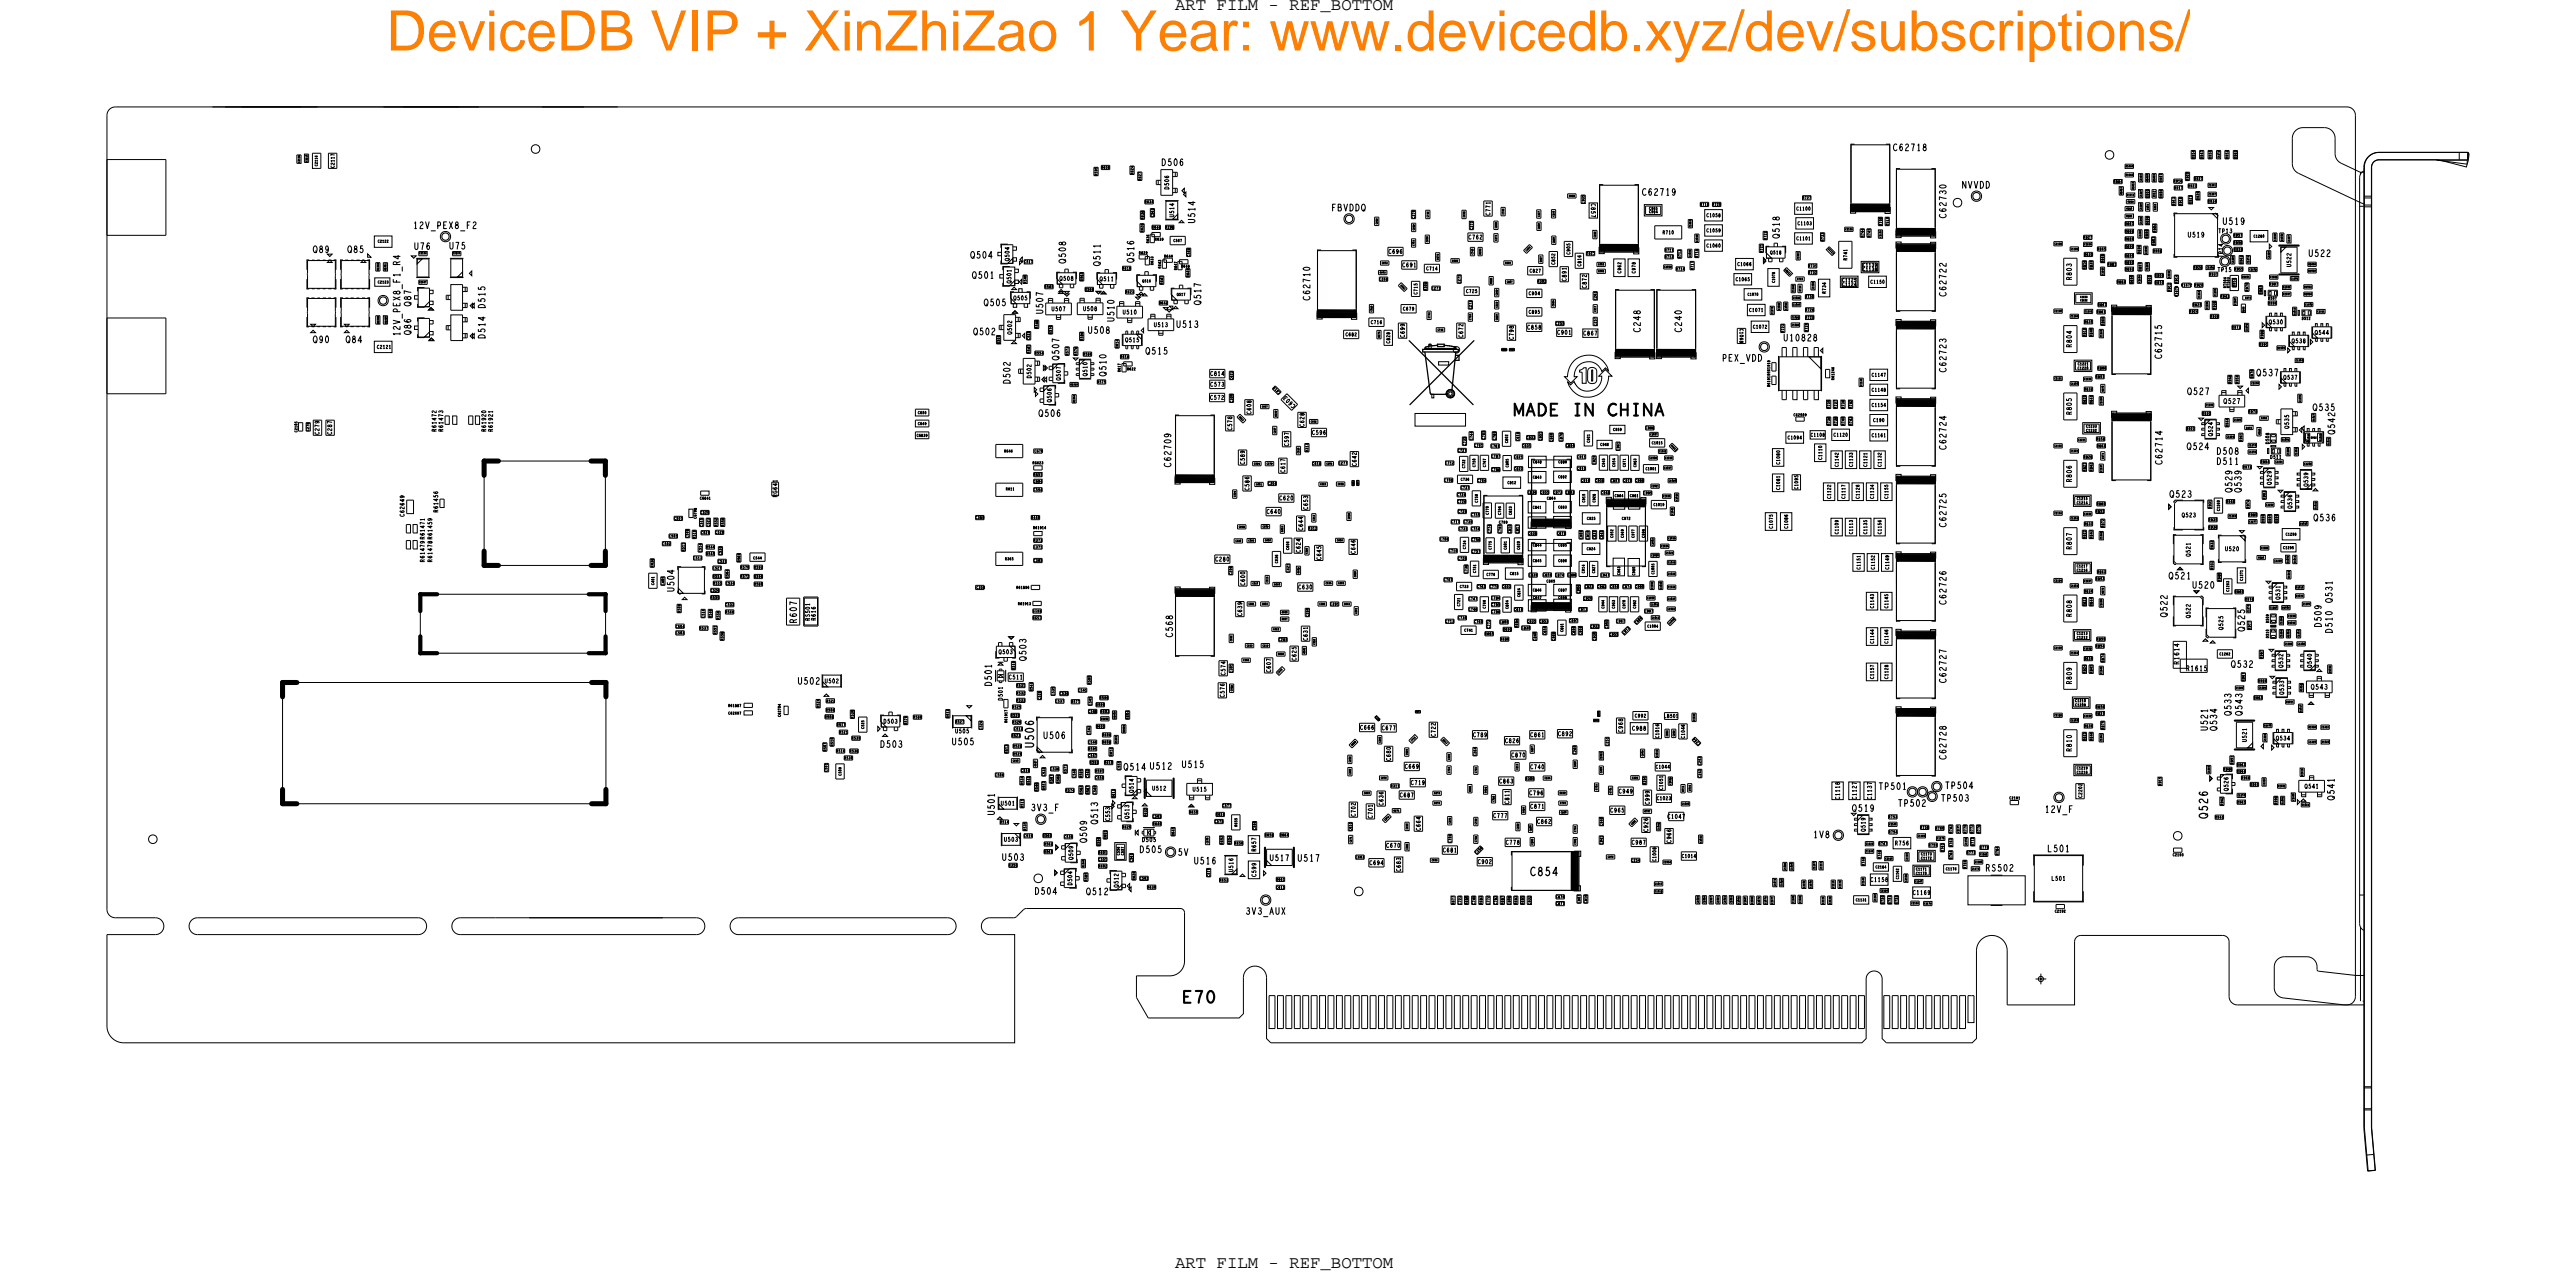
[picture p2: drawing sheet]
<svg xmlns="http://www.w3.org/2000/svg" width="306mm" height="152mm" viewBox="0 0 306 152" stroke-linecap="round" stroke-linejoin="round" font-family="sans-serif">
<defs><g id="words">
<text font-size="6.6" fill="#ff8000" x="45.9" y="6">DeviceDB VIP + XinZhiZao 1 Year: www.devicedb.xyz/dev/subscriptions/</text>
<g font-size="2.1">
<text x="139.5" y="1.2">ART FILM - REF_BOTTOM</text>
<text x="139.5" y="150.6">ART FILM - REF_BOTTOM</text>
</g>
<g font-size=".8">
<text x="130.6" y="31.6" transform="rotate(-90 130.6 31.6)">Q511</text>
<text x="274.6" y="48.8">Q535</text>
<text x="257.6" y="59.1">Q523</text>
<text x="276.9" y="71.6" transform="rotate(-90 276.9 71.6)">Q531</text>
<text x="264.9" y="85" transform="rotate(-90 264.9 85)">Q533</text>
<text x="133.4" y="91.5">Q514 U512</text>
<text x="122.4" y="96.3">3V3_F</text>
<text x="130.3" y="97.9" transform="rotate(-90 130.3 97.9)">Q513</text>
<text x="242.8" y="96.5">12V_F</text>
</g>
<g font-size=".6">
<text x="258.8" y="78.9" transform="rotate(-90 258.8 78.9)">R1614</text>
<text x="259.6" y="79.7">R1615</text>
</g>
<g font-size=".5">
<text x="130.6" y="33.4">Q511</text>
<text x="153.8" y="48.2" transform="rotate(-135 153.8 48.2)">C 6 0 3</text>
<text x="270.7" y="71.2" transform="rotate(-90 270.7 71.2)">Q531</text>
<text x="271.2" y="82.5" transform="rotate(-90 271.2 82.5)">Q533</text>
<text x="218.5" y="94.9" transform="rotate(-90 218.5 94.9)">C1118</text>
<text x="222.3" y="94.9" transform="rotate(-90 222.3 94.9)">C1137</text>
<text x="134.1" y="97.2" transform="rotate(-90 134.1 97.2)">Q513</text>
</g>
<g font-size=".4">
<text x="213.3" y="28.5">C1101</text>
<text x="213.5" y="26.7">C1103</text>
<text x="221.2" y="32.2">C1138</text>
<text x="221.2" y="31.7">C1139</text>
<text x="222.3" y="51.9">C1161</text>
<text x="216.3" y="54.6" transform="rotate(-90 216.3 54.6)">C1110</text>
<text x="219.1" y="59.2" transform="rotate(-90 219.1 59.2)">C1117</text>
<text x="220" y="55.4" transform="rotate(-90 220 55.4)">C1133</text>
<text x="221.7" y="55.4" transform="rotate(-90 221.7 55.4)">C1121</text>
<text x="222.5" y="59.2" transform="rotate(-90 222.5 59.2)">C1134</text>
<text x="223.4" y="55.4" transform="rotate(-90 223.4 55.4)">C1132</text>
<text x="220" y="63.4" transform="rotate(-90 220 63.4)">C1113</text>
<text x="221.7" y="63.4" transform="rotate(-90 221.7 63.4)">C1135</text>
<text x="220.9" y="67.6" transform="rotate(-90 220.9 67.6)">C1151</text>
<text x="222.5" y="72.2" transform="rotate(-90 222.5 72.2)">C1143</text>
</g>
<g font-size=".3">
<text x="197.7" y="29.8">R711</text>
<text x="216.6" y="28.6" transform="rotate(-90 216.6 28.6)">R733</text>
<text x="258.3" y="24.4" transform="rotate(-90 258.3 24.4)">R913</text>
<text x="136.9" y="31.4" transform="rotate(-90 136.9 31.4)">R633</text>
<text x="199.6" y="30.6" transform="rotate(-90 199.6 30.6)">R713</text>
<text x="214.8" y="31.7">R731</text>
<text x="258.6" y="35.2" transform="rotate(-90 258.6 35.2)">R1673</text>
<text x="247.5" y="38.4">R831</text>
<text x="152" y="46.6" transform="rotate(-135 152 46.6)">C610</text>
<text x="155.3" y="53.6" transform="rotate(-90 155.3 53.6)">R313</text>
<text x="247.8" y="50.8">C1233</text>
<text x="119.5" y="58.2">R611</text>
<text x="81.3" y="65.4" transform="rotate(-90 81.3 65.4)">R511</text>
<text x="122.8" y="64.3">R373</text>
<text x="155.4" y="62.9">R312</text>
<text x="247.5" y="62.4">R833</text>
<text x="262.6" y="60.4" transform="rotate(-90 262.6 60.4)">R931</text>
<text x="120.9" y="71.8">R61913</text>
<text x="262.8" y="67.6" transform="rotate(-90 262.8 67.6)">R933</text>
<text x="192.9" y="75.3" transform="rotate(-45 192.9 75.3)">C973</text>
<text x="194.3" y="74.1" transform="rotate(-45 194.3 74.1)">C986</text>
<text x="246.7" y="75.4">C1213</text>
<text x="120.8" y="81.6">R531</text>
<text x="120.8" y="83.3">R533</text>
<text x="119.7" y="89.4" transform="rotate(-90 119.7 89.4)">R513</text>
<text x="201.9" y="88.3" transform="rotate(-135 201.9 88.3)">C244</text>
<text x="132.4" y="94.7" transform="rotate(-90 132.4 94.7)">R613</text>
<text x="165.2" y="93.5">R311</text>
<text x="175.4" y="101.4" transform="rotate(-45 175.4 101.4)">C258</text>
<text x="228.2" y="101.6">C1173</text>
<text x="220.4" y="107">C1131</text>
<text x="227.6" y="103.4">C1171</text>
</g>
<g font-size=".2">
<text x="252" y="23.1" transform="rotate(-90 252 23.1)">R1613</text>
<text x="252.4" y="19.8">R1636</text>
<text x="252.6" y="23.3">R1611</text>
<text x="253.4" y="22.5" transform="rotate(-90 253.4 22.5)">R1612</text>
<text x="181.3" y="29.9" transform="rotate(-45 181.3 29.9)">C 9 0 3</text>
<text x="219.1" y="27.3">C1123</text>
<text x="223.4" y="28.2" transform="rotate(-90 223.4 28.2)">C1153</text>
<text x="45.9" y="32.1" transform="rotate(-90 45.9 32.1)">R1551</text>
<text x="166.9" y="34.3" transform="rotate(-135 166.9 34.3)">C 6 8 5</text>
<text x="175.9" y="30.2" transform="rotate(-90 175.9 30.2)">R303</text>
<text x="212.6" y="32.5" transform="rotate(-135 212.6 32.5)">C 1 0 8 7</text>
<text x="217.8" y="30.1" transform="rotate(-135 217.8 30.1)">C 1 1 1 5</text>
<text x="266.3" y="33">R1631</text>
<text x="272.1" y="33.2">C1301</text>
<text x="273.7" y="34.2">R1023</text>
<text x="247.6" y="37.1">C1231</text>
<text x="272.6" y="37.4" transform="rotate(-90 272.6 37.4)">R1013</text>
<text x="275.2" y="37.1">C1311</text>
<text x="221.1" y="45.8" transform="rotate(-90 221.1 45.8)">C1130</text>
<text x="244" y="45">C1191</text>
<text x="147.7" y="49.9" transform="rotate(-135 147.7 49.9)">C 5 9 1</text>
<text x="199.1" y="53.4" transform="rotate(-135 199.1 53.4)">C 1 0 4 2</text>
<text x="246.8" y="52.3">C1211</text>
<text x="276.6" y="52.9" transform="rotate(-90 276.6 52.9)">R1031</text>
<text x="196.1" y="57.8">C1011</text>
<text x="197.8" y="65.8">C1031</text>
<text x="244" y="61">C1193</text>
<text x="271.9" y="68.7" transform="rotate(-90 271.9 68.7)">R1010</text>
<text x="272.6" y="66.9" transform="rotate(-90 272.6 66.9)">R1014</text>
<text x="272.7" y="69.9">R1015</text>
<text x="272.7" y="70.9">R1016</text>
<text x="198.3" y="74.2" transform="rotate(-45 198.3 74.2)">C 1 0 3 8</text>
<text x="271.7" y="74.1">R1012</text>
<text x="273" y="75.7" transform="rotate(-90 273 75.7)">C1303</text>
<text x="151.8" y="80" transform="rotate(-45 151.8 80)">C 6 3 5</text>
<text x="271.5" y="83.5">R1011</text>
<text x="273.4" y="82.1" transform="rotate(-90 273.4 82.1)">R1018</text>
<text x="276.7" y="79.9" transform="rotate(-90 276.7 79.9)">R1032</text>
<text x="132.6" y="88.3" transform="rotate(-90 132.6 88.3)">R1663</text>
<text x="160.6" y="88.6" transform="rotate(-45 160.6 88.6)">C 6 6 8</text>
<text x="163.9" y="85.5" transform="rotate(-135 163.9 85.5)">R 6 7 2</text>
<text x="167.7" y="88.1" transform="rotate(-45 167.7 88.1)">C 7 1 1</text>
<text x="171.9" y="88.2" transform="rotate(-135 171.9 88.2)">C 7 0 0</text>
<text x="196.8" y="89.9" transform="rotate(-90 196.8 89.9)">C1013</text>
<text x="273.3" y="84.5" transform="rotate(-90 273.3 84.5)">R1017</text>
<text x="274.1" y="88.2">C1310</text>
<text x="275.7" y="86.5">C1312</text>
<text x="275.7" y="88.2">R1030</text>
<text x="270.5" y="93.5">R1001</text>
<text x="271.1" y="95.5" transform="rotate(-90 271.1 95.5)">R1003</text>
<text x="273.4" y="95.7">R1021</text>
<text x="273.5" y="92.1" transform="rotate(-90 273.5 92.1)">R1019</text>
<text x="164.5" y="97.5" transform="rotate(-45 164.5 97.5)">C 6 7 4</text>
<text x="193.8" y="98" transform="rotate(-45 193.8 98)">C 9 9 1</text>
<text x="202" y="100.1" transform="rotate(-90 202 100.1)">C1033</text>
<text x="221.6" y="101.2">C1136</text>
<text x="235.1" y="101.6">C1181</text>
<text x="216.3" y="103.2" transform="rotate(-90 216.3 103.2)">C1111</text>
<text x="216.6" y="107.3" transform="rotate(-90 216.6 107.3)">C1112</text>
<text x="217.4" y="107.3" transform="rotate(-90 217.4 107.3)">C1114</text>
<text x="217.8" y="105.4" transform="rotate(-90 217.8 105.4)">C1116</text>
<text x="218.6" y="105.4" transform="rotate(-90 218.6 105.4)">C1119</text>
<text x="222.7" y="107" transform="rotate(-90 222.7 107)">C1141</text>
<text x="227" y="107.4">C1163</text>
</g>
</g></defs>
<!-- layer: Board Outline -->
<g fill="none" stroke="#000" stroke-width=".12">
<path d="M12.7 18.9h7v9h-7M13 13l.3-.2 .4-.1h265.1a1 1 0 0 1 .9 1v104.7a1 1 0 0 1-1 .9h-13.1a1 1 0 0 1-.9-1v-6.5l-.2-.5-.4-.2h-17l-.3 .1-.3 .3-.1 .3v7.5h-8l-.1-6.5a1.82 1.82 0 0 0-1.8-1.7 1.82 1.82 0 0 0-1.8 1.8v10.4l-.5 .6h-10.2l-.5-.6v-7.1a.95 .95 0 0 0-1-.9 .95 .95 0 0 0-.9 1v7l-.5 .6h-70.2l-.5-.6v-7.3a1.38 1.38 0 0 0-1.4-1.3 1.38 1.38 0 0 0-1.3 1.4v4.3l-.6 .5h-10.7l-1.4-2.4v-2.6h3.9a1.75 1.75 0 0 0 1.8-1.8v-5.7l-.2-.3-.2-.2h-18.5l-.3 .1-1 1h-3a1 1 0 0 0-1 1 1 1 0 0 0 1 1h3v12.9l-105.9-.1a2 2 0 0 1-1.9-2v-10.8h5.7a1 1 0 0 0 1.1-1 1 1 0 0 0-1-1h-4.9a1 1 0 0 1-.9-1v-94.3l.1-.4zM12.7 37.8h7v9h-7M168 49.1h6v1.5h-6zM169.7 40.9h.2v.5h-.2zM170 46.8h.3v.5h-.3zM170.8 43h1.2v.4h-1.2zM171.9 46.4l.3-.2 .4 .2 .1 .3-.1 .4-.4 .2-.3-.2-.2-.3h.2l.1 .2 .2 .1 .3-.1 .1-.2-.1-.3-.3-.1-.2 .1-.1 .3h-.2zM172 46.7l.2-.1 .2 .1v.2l-.2 .1-.2-.1zM186.2 45.4l.3 .3 .4-.4 .3 .5 .5 .4a1.7 1.7 0 0 0 2.5-1.5h-.4l.8-.8 .8 .8h-.4a2.45 2.45 0 0 1-2.2 2.5 2.2 2.2 0 0 1-1.9-.6l-.4-.5zM186.9 42.9a2.45 2.45 0 0 1 4.1 1.1l-.4-.3-.4 .4a1.69 1.69 0 0 0-1.9-1.1 1.69 1.69 0 0 0-1.4 1.7h.4l-.8 .8-.7-.8h.3a2.86 2.86 0 0 1 .8-1.8zM187.6 44l.5-.3h.3v1.8h-.5v-1.2l-.3-.1z"/>
<path d="M188.7 43.7a.58 .58 0 0 1 .9 .4v1a.55 .55 0 0 1-.6 .5 .55 .55 0 0 1-.5-.5v-1zM189 43.9l.1 .1v1.3l-.1-.1zM22.7 109.3l.4-.2 .4-.1h26.2a1 1 0 0 1 1 1 1 1 0 0 1-1 1h-26.3a1 1 0 0 1-.9-.6 1 1 0 0 1 .2-1.1zM53.9 109.3l.4-.2 .4-.1h28a1 1 0 0 1 1 1 1 1 0 0 1-1 1h-28a1 1 0 0 1-1-.6 1 1 0 0 1 .2-1.1zM87 109.3l.3-.2 .4-.1h24.8a1 1 0 0 1 1 1 1 1 0 0 1-1 1h-24.8a1 1 0 0 1-.9-.6 1 1 0 0 1 .2-1.1z"/>
<circle cx="172.9" cy="41.5" r=".38"/>
</g>
<path d="M59.2 54.8h-1.7v1.7M70.2 54.8h1.7v1.7M57.5 65.5v1.7h1.7M71.9 65.5v1.7h-1.7M33.6 93.8v1.7h1.7M35.3 81.1h-1.7v1.7M70.3 81.1h1.7v1.7M72 93.8v1.7h-1.7" fill="none" stroke="#000" stroke-width=".6"/>
<path d="M49.9 75.6v2h2M51.9 70.6h-2v2M69.9 70.6h2v2M71.9 75.6v2h-2" fill="none" stroke="#000" stroke-width=".5"/>
<g fill="none" stroke="#000" stroke-width=".15">
<path d="M167.3 40.5l7.6 7.6M168.9 41.5h4.3v.2l-.2 .1h-4.1zM169.2 41.8l.7 4.9 .1 .1h1.8M169.7 40.9v.2l-.4 .1-.1 .2h3.7l-.2-.2-1.2-.2M169.9 40.9v.2l.8-.1M170.7 40.9h.8v.3h-.8zM172.9 41.8l-.5 4.6M172.9 42.2h.4v.6h-.5M175 40.5l-7.6 7.6"/>
<circle cx="172.2" cy="46.8" r=".45"/>
</g>
<g fill="none" stroke="#000" stroke-width=".25">
<path d="M179.9 49.4v-1.4l.5 1.1 .5-1.1v1.4M181.3 49.4l.5-1.4 .4 1.4M181.4 48.9h.7M182.7 48a.71 .71 0 0 1 .9 .7 .71 .71 0 0 1-.9 .7zM184.2 48.6h.4M184.9 48h-.7v1.4h.7M187.1 49.4h.4M187.1 48h.4M187.3 48v1.4M189.1 48v1.4l-.8-1.4v1.4M191.9 48.1a.59 .59 0 0 0-.7 0 .59 .59 0 0 0-.2 .6 .54 .54 0 0 0 .3 .6 .54 .54 0 0 0 .7-.2M192.5 48v1.4"/>
<path d="M192.5 48.7h.8M193.3 48v1.4M194 49.4h.5M194 48h.5M194.3 48v1.4M196.1 48v1.4l-.9-1.4v1.4M196.6 49.4l.4-1.4 .5 1.4M196.7 48.9h.6"/>
</g>
<!-- layer: Components -->
<g fill="none" stroke="#000" stroke-width=".12">
<path d="M35.3 18.4h.5v1h-.5zM36.2 18.3h.5v1h-.5zM37.1 18.2h1v1.8h-1zM39 18.2h1v1.8h-1zM129.9 19.9h.5v1h-.5zM130.8 19.6h1v.5h-1zM134.2 19.7h.5v1h-.5zM252.4 19.5h1v.5h-1zM260.2 17.9h.5v1h-.5zM261.2 17.9h.5v1h-.5zM262.2 17.9h.5v1h-.5zM263.2 17.9h.5v1h-.5z"/>
<path d="M264.2 17.9h.5v1h-.5zM265.2 17.9h.5v1h-.5zM281.3 18.6l.6-.4 .6-.1h10.6l.1 .2-.3 1.5-3.6-.8h-6.8a.86 .86 0 0 0-.9 .8v114.1l.5 5.1-.9 .1-.4-5.2v-114.1l.1-.6zM36.5 32.7h.1M36.5 37.2h.1M36.5 37h.1M36.5 32.5h.1M36.5 30.9h3.3v3.3h-3.3zM36.5 35.4h3.3v3.3h-3.3zM36.9 38.5h.6l-.3 .3zM36.9 39.5l.3-.3 .3 .3zM37 35.4h.4"/>
<path d="M37 38.7h.4M37 34.2h.4M37 30.9h.4M37.7 30.9h.3M37.7 34.2h.3M37.7 35.4h.3M37.7 38.7h.3M38.3 35.4h.4M38.3 38.7h.4M38.3 34.2h.4M38.3 30.9h.4M38.9 30.2h.5l-.2 .3z"/>
<path d="M39 30.9h.3M39 34.2h.3M39 35.4h.3M39 38.7h.3M39.2 30.9l.2 .3h-.5zM40.5 30.9h3.3v3.3h-3.3zM40.5 35.4h3.3v3.3h-3.3zM40.9 38.5h.6l-.3 .3zM41 30.9h.4M41 34.2h.4M41 35.4h.4M41 38.7h.4"/>
<path d="M41.2 39.2l.3 .3h-.6zM41.7 35.4h.3M41.7 38.7h.3M41.7 34.2h.3M41.7 30.9h.3M42.3 30.9h.4M42.3 34.2h.4M42.3 35.4h.4M42.3 38.7h.4M42.9 31.2l.3-.3 .2 .3zM43 35.4h.3M43 38.7h.3"/>
<path d="M43 34.2h.3M43 30.9h.3M43.7 30.2l.4 .4h-.4zM43.8 32.7h.1M43.8 37.2h.1M43.8 37h.1M44.5 28h2.1v1.4h-2.1zM44.5 33h1.8v1h-1.8zM44.6 37.5h.5v1h-.5zM44.6 31.2h.5v1h-.5zM45.5 31.2h.5v1h-.5zM45.5 37.5h.5v1h-.5z"/>
<path d="M48.8 30.4h.6l-.3 .3zM49.5 30.7h1.4v2.2h-1.4zM49.5 30.8h.6l-.6 .6zM49.7 34.2h1.3v2.2h-1.3zM49.7 35.1h-.5v.4h.5M49.7 38.7h-.5v.4h.5M49.7 37.8h1.3v2.2h-1.3zM49.7 33.3h1v.5h-1zM49.7 29.9h1v.5h-1zM50.9 36.8l.3-.3 .3 .3zM51 35.8v.6h-.6zM51 39.4v.6h-.6z"/>
<path d="M51 34.5h.4v.4h-.4M51 35.8h.4v.4h-.4M51 38.1h.4v.4h-.4M51 39.4h.4v.4h-.4M53.2 35.1v.5M53.2 38.7v.5M53.5 30.7h1.4v2.2h-1.4zM53.5 33.8h1.4v3h-1.4zM53.5 37.4h1.4v3h-1.4zM53.5 38.7h-.5v.5h.5M53.5 35.1h-.5v.5h.5M53.7 29.9h1v.5h-1z"/>
<path d="M54.3 32.9l.6-.6v.6zM54.9 36h.6v.5h-.6M54.9 34.1h.6v.5h-.6M54.9 37.7h.6v.5h-.6M54.9 39.6h.6v.5h-.6M55.2 34.1v.5M55.2 36v.5M55.2 37.7v.5M55.2 39.6v.5M56 32.2v.5l-.3-.2zM56.1 36v.6l-.3-.3zM56.1 39.6v.6l-.3-.3z"/>
<path d="M56.3 36v.6l-.3-.3zM56.3 39.6v.6l-.3-.3zM118.3 39.8h.5v1h-.5zM118.9 38.6v.5M118.9 29.1h1.4v2.2h-1.4zM118.9 30h-.4v.4h.4M119.2 31.7h1.3v2.2h-1.3zM119.2 32.6h-.5v.4h.5M119.2 37.4h1.4v3h-1.4zM119.2 38.6h-.5v.5h.5M119.7 31.3l.6-.6v.6zM120.1 35.5l.6 .6h-.6z"/>
<path d="M120.1 34.7h2.2v1.4h-2.2zM120.1 34.4l.3-.3 .3 .3zM120.3 29.3h.4v.4h-.4M120.3 30.6h.4v.4h-.4M120.3 36.1v.4h.4v-.4M120.5 33.3v.6h-.6zM120.5 32h.4v.4h-.4M120.5 33.3h.4v.4h-.4M120.5 36.9l.3 .3h-.6zM120.6 37.7h.5v.5h-.5M120.6 39.6h.5v.5h-.5M120.9 37.7v.5"/>
<path d="M120.9 39.6v.5M121 34.7v-.4h.4v.4M121 33.5l.3-.3v.6zM121.1 31h.4l-.4 .4zM121.4 30.5v.6l-.3-.3zM121.4 39.9l.3-.3v.6zM121.5 32.7h.5v1h-.5zM121.6 36.1v.4h.4v-.4M121.6 30.8h1v.5h-1zM121.9 39.4h.5v1h-.5zM122.9 38h.5v1h-.5zM124.1 33.8h1v.5h-1z"/>
<path d="M124.2 36h3v1.4h-3zM124.5 36v-.6h.5v.6M124.5 35.7h.5M124.5 38.7h.5v1h-.5zM125.4 37.4v.5h.6v-.5M125.4 37.7h.6M125.5 33.1l.6 .6h-.6zM125.5 32.4h2.3v1.3h-2.3zM125.7 34.7l.3-.3 .3 .3zM125.7 34.9l.3-.3 .3 .3zM125.8 33.7v.5h.4v-.5M126.4 34.9h.6l-.3 .3z"/>
<path d="M126.4 36v-.6h.5v.6M126.4 35.7h.5M126.4 34.6h.6l-.3 .3zM126.4 32.4v-.4h.5v.4M127.1 33.7v.5h.4v-.5M127.9 36h3.1v1.4h-3.1zM128.2 32.4h.5v1h-.5zM128.2 39.5h.5v.9h-.5zM128.2 36v-.6h.6v.6M128.2 35.7h.6M128.8 34.1h1.1v.5h-1.1zM129.2 37.7h.5"/>
<path d="M129.2 37.4v.5h.5v-.5M130.1 36v-.6h.6v.6M130.1 35.7h.6M130.1 34.6h.6l-.3 .3zM130.2 34.6h.5l-.2 .3zM130.3 33.2l.6 .6h-.6zM130.3 32.4h2.2v1.4h-2.2zM130.6 33.8v.4h.4v-.4M130.8 34.9l.3-.3 .2 .3zM131 34.6l.3 .3h-.5zM131.2 32.4v-.4h.4v.4M131.9 33.8v.4h.4v-.4"/>
<path d="M132.6 36.4h3.1v1.4h-3.1zM132.9 36.4v-.6h.6v.6M132.9 36.1h.6M133.3 31.6h1v.5h-1zM133.3 39.7h2.3v1.3h-2.3zM133.7 34.4h.9v.5h-.9zM133.7 39.7v-.4h.2v.4M133.9 38.1h.5M133.9 37.8v.5h.5v-.5M134.3 39.7v-.4h.3v.4M134.8 35.3h.6l-.3 .3zM134.8 36.4v-.6h.6v.6"/>
<path d="M134.8 36.1h.6M135 39.7h.6v.6zM135 35h.5l-.2 .3zM135 39.7v-.4h.2v.4M135 33.4l.6 .6h-.6zM135 32.7h2.3v1.3h-2.3zM135.1 20.4h.5v1h-.5zM135.2 35l.3-.3 .3 .3zM135.3 30.3h1v.5h-1zM135.3 34v.5h.4v-.5M135.4 26.6h.5v1h-.5zM135.4 25h.5v1h-.5z"/>
<path d="M135.5 39.2l.3-.2v.5zM135.6 35.1l.3-.2 .3 .2zM135.9 32.7v-.4h.5v.4M135.9 23.7h1.1v.5h-1.1zM136 30.5h.5v1h-.5zM136.3 37.9h3.1v1.4h-3.1zM136.6 27.8h.5v1h-.5zM136.6 34v.5h.4v-.5M136.6 24.8h.5v1h-.5zM136.6 37.9v-.6h.6v.6M136.6 37.6h.6M136.8 27.6h1v.5h-1z"/>
<path d="M136.8 26.8h1v.4h-1zM137.5 21.4v.5M137.6 39.6h.5M137.6 39.3v.5h.5v-.5M137.7 35.7h1v.5h-1zM137.7 32.8h.5v1h-.5zM137.9 21.4h-.6v.5h.6M137.9 20.1h1.3v3.1h-1.3zM138 30.9h.5v1h-.5zM138.2 36.5h.5l-.3 .3zM138.2 30.7h1v.5h-1zM138.4 26.8h1v.4h-1z"/>
<path d="M138.5 23.9h1.3v2.1h-1.3zM138.5 36.8h.6l-.3 .3zM138.5 37.9v-.6h.6v.6M138.5 37.6h.6M138.9 36.4h.4v.4zM138.9 28.1h1.9v1h-1.9zM139.1 35l.6 .6h-.6zM139.1 34.3h2.3v1.3h-2.3zM139.2 26l.6-.6v.6zM139.2 20.5h.6v.5h-.6M139.2 22.4h.6v.5h-.6M139.3 36.7l.3-.3 .3 .3z"/>
<path d="M139.4 35.6v.5h.4v-.5M139.6 20.5v.5M139.6 22.4v.5M139.9 31h.5v1h-.5zM140 26.5l.3-.3 .3 .3zM140 34.3v-.4h.5v.4M140.1 30.8h1v.5h-1zM140.3 22.7l.3-.3v.5zM140.5 23.1l.3-.3v.6zM140.7 35.6v.5h.4v-.5M140.8 31.9h.5v1h-.5zM140.9 29.5h.5v1h-.5z"/>
<path d="M156.4 37.2h.6v.7h-.6zM156.5 37.4v-7.6h4.6v7.9M159.6 39.2h1.7v1h-1.7zM160.5 37.2h.6v.7h-.6zM162.6 37.8h1.7v1h-1.7zM162.6 36.2h.5v1h-.5zM163.2 25.8h.5v1h-.5zM163.5 39.2h.5v1h-.5zM163.7 32.1h1v.5h-1zM163.8 32.9h1v.5h-1zM163.9 31h1v.5h-1zM164.3 39.2h1.1v1.8h-1.1z"/>
<path d="M164.8 29.4h1.8v1h-1.8zM166 33.9l.4-.3 .7 .7-.4 .3zM166.1 38.4h1v1.8h-1zM166.4 36.2h1.8v1h-1.8zM166.5 31h1.7v1h-1.7zM167.6 25h.5v1h-.5zM167.6 33.4h1v1.8h-1zM167.6 28.4h.5v1h-.5zM167.6 26.5h.5v1h-.5zM169 33.5h.5v1h-.5zM169.1 31.4h1.8v1h-1.8zM169.2 27.9h.5v1h-.5z"/>
<path d="M169.3 25h.5v1h-.5zM169.5 36.9h.4v1.1h-.4zM170 34h1v.5h-1zM170.5 30h.5v1h-.5zM170.6 38.9h1v.5h-1zM172.3 30.7h1v.5h-1zM173 38.4h1v1.8h-1zM173 32.6h.5v1h-.5zM173.6 25h.5v1h-.5zM173.9 34.1h1.8v1h-1.8zM174.3 27.7h1.8v1h-1.8zM174.4 35.7h.5v1h-.5z"/>
<path d="M174.4 37.2h.5v1h-.5zM174.5 26.3h.5v1h-.5zM174.6 29.4h.5v1h-.5zM175.5 29.4h.5v1h-.5zM176.2 23.9h1v1.8h-1zM176.8 32.8h.5v1h-.5zM177.4 26.3h.5v1h-.5zM177.4 27.7h.5v1h-.5zM177.5 34.2h.5v1h-.5zM177.5 35.7h.5v1h-.5zM177.5 37.2h.5v1h-.5zM178.2 24.6h.5v1h-.5z"/>
<path d="M178.6 31h1v.5h-1zM178.8 33.2h1v.5h-1zM179 38.6h1v1.8h-1zM181.3 38.4h1.8v1h-1.8zM181.3 36.5h1.8v1h-1.8zM181.3 34.3h1.8v1h-1.8zM181.4 31.7h1.8v1h-1.8zM181.6 29l.4 .4-.7 .7-.4-.4zM182.5 24.9h.5v1h-.5zM182.5 26.4h.5v1h-.5zM182.6 33.2h1v.5h-1zM182.7 30.3h.5v1h-.5z"/>
<path d="M183.9 29.9h1.1v1.8h-1.1zM184.2 35.5h.5v1h-.5zM184.2 24.9h.5v1h-.5zM184.3 28h.5v1h-.5zM184.7 38.2h1v.5h-1zM184.8 39h1.9v1h-1.9zM185.2 31.7h1.1v1.8h-1.1zM185.8 28.7h.9v1.8h-.9zM186.2 23h1v.5h-1zM187.1 30.1h.9v1.8h-.9zM187.7 32.5h1v1.8h-1zM187.8 23.2h.4v1h-.4z"/>
<path d="M187.9 39.1h1.8v1h-1.8zM188.4 29.9h1v.5h-1zM188.7 24.1h1v1.8h-1zM189.1 27.4h.5v1h-.5zM189.2 36.2h.5v1h-.5zM189.2 34.6h.5v1h-.5zM189.2 37.7h.5v1h-.5zM189.6 31.2h1v.5h-1zM189.6 32h1v.5h-1zM189.9 29.4h.6v.7h-.6zM190 29.6v-7.6h4.6v7.9M191.6 30.7h1.4v2.1h-1.4z"/>
<path d="M193.3 30.7h1.4v2.1h-1.4zM194 29.4h.6v.8h-.6zM195.3 24.3h2.1v1.4h-2.1zM195.4 24.5h1.8v1h-1.8zM196.5 26.8h3.2v1.6h-3.2zM197.6 31.4h1v.5h-1zM197.7 30.2h1v.5h-1zM197.7 29.4h1v.5h-1zM199 31.7h1v.5h-1zM199.2 29.7h.5v1h-.5zM200.4 29.6h.5v1h-.5zM200.5 26.1h.5v1h-.5z"/>
<path d="M200.7 31h.5v1h-.5zM201.2 29.6h.5v1h-.5zM201.3 27.8h.5v1h-.5zM201.9 24h1v.5h-1zM202.4 28.5h2.1v1.3h-2.1zM202.4 26.7h2.1v1.3h-2.1zM202.4 24.9h2.1v1.3h-2.1zM203.3 24h1.1v.5h-1.1zM205.9 32.5h2.1v1.3h-2.1zM206.1 30.7h2.1v1.3h-2.1zM206.3 39h1v1.8h-1zM207.1 34.3h2.1v1.3h-2.1z"/>
<path d="M207.5 36.1h2.1v1.4h-2.1zM208 38.1h2.1v1.4h-2.1zM208.9 29h.5v1h-.5zM209.4 27.5h.5v1h-.5zM209.4 30.6l.3 .3-.3 .3zM209.4 30.7l.3 .3-.3 .3zM209.8 30.1l.6 .6h-.6zM209.8 29.3h2.2v1.4h-2.2zM209.9 31.9h1.4v2.1h-1.4zM210 30.7v.4h.4v-.4M210.2 36.4h.5v1h-.5zM210.7 29.3v-.4h.4v.4"/>
<path d="M211 35.9h.5v1h-.5zM211.3 30.7v.4h.4v-.4M211.5 38.5h.4v1h-.4zM211.8 32.1l.4-.3 .7 .7-.4 .3zM211.8 35.9h.5v1h-.5zM212.7 38.3h1v.6h-1zM212.7 37.4h1v.6h-1zM212.7 33.8h.5v1h-.5zM212.8 35.9h1v.5h-1zM212.8 35.1h1v.5h-1zM213.1 27.6h2.1v1.4h-2.1zM213.1 24.1h2.1v1.4h-2.1z"/>
<path d="M213.2 25.9h2.1v1.3h-2.1zM213.2 32.9h1.1v.5h-1.1zM213.3 29.9h.5v1h-.5zM213.5 33.8h.5v1h-.5zM214.1 23.2h1v.5h-1zM214.3 38.4h.4v1h-.4zM214.4 35h1v.5h-1zM214.4 37.4h1v.6h-1zM214.4 36.5h1v.5h-1zM214.7 32.1h1.1v.5h-1.1zM214.7 31.3h1.1v.5h-1.1zM215 33.4h.5v1h-.5z"/>
<path d="M215.9 33.2h1.4v2.1h-1.4zM216.2 27.7h.5v.9h-.5zM216.9 29.7l.3-.4 .7 .7-.3 .4zM218.3 28.7h1.6v3.2h-1.6zM218.5 32.8h2.1v1.3h-2.1zM218.7 33h1.8v1h-1.8zM219 27h1.1v.5h-1.1zM219.7 24.6h.7v.7h-.7zM219.8 24.8v-7.6h4.6v7.9M220.9 27.2h.5v1h-.5zM221 31h2.1v1.4h-2.1zM221.2 31.2h1.8v1h-1.8z"/>
<path d="M221.7 27.2h.5v1h-.5zM221.9 32.8h2.1v1.3h-2.1zM223.1 25.8h.4v1h-.4zM223.1 27.3h.4v1h-.4zM223.8 24.6h.7v.8h-.7zM223.9 25.8h.5v1h-.5zM225.1 27.5h.7v.7h-.7zM225.1 37.9h.7v.8h-.7zM225.1 28.7h.7v.8h-.7zM225.2 38.2v7.9h4.6v-7.6M225.2 29v7.9h4.6v-7.6M225.2 27.7v-7.6h4.6v8"/>
<path d="M229.2 27.5h.7v.8h-.7zM229.2 38h.7v.7h-.7zM229.2 28.8h.7v.7h-.7zM243.9 36.7h1v.5h-1zM243.9 28.7h1v.5h-1zM245.1 30.7h1.5v3.2h-1.5zM245.1 38.7h1.5v3.2h-1.5zM245.8 37.3h1v.5h-1zM245.8 29.3h1v.5h-1zM246.3 34.8h2.1v1.3h-2.1zM246.5 35h1.8v.9h-1.8zM247.3 39h.5v1h-.5z"/>
<path d="M247.3 31h.5v1h-.5zM247.4 27.9h1v.5h-1zM247.4 28.8h1v.5h-1zM247.5 38h1v.5h-1zM247.5 30h1v.5h-1zM247.5 36.7h1v.5h-1zM248.1 39h.5v1h-.5zM248.1 31h.5v1h-.5zM249 36.8h1v.5h-1zM249.1 29.3h1v.5h-1zM249.1 35.9h1v.5h-1zM249.3 39.1h.5v1h-.5z"/>
<path d="M249.4 30.2h.5v1h-.5zM249.4 31.7h.5v1h-.5zM249.5 37.6h.5v1h-.5zM250.3 31.1h1v.5h-1zM250.7 36.2h.7v.8h-.7zM250.8 36.5v7.9h4.6v-7.6M251 21.3h1v.5h-1zM251.4 33.2h1v.5h-1zM251.7 22.2h.5v1h-.5zM252.4 31.7h1v.5h-1zM252.4 30.9h1v.5h-1zM252.4 30.1h1v.5h-1z"/>
<path d="M252.4 29h1v.5h-1zM252.4 28.1h1v.5h-1zM252.4 27.2h1v.5h-1zM252.4 26.3h1v.5h-1zM252.4 25.4h1v.5h-1zM252.4 24.5h1v.5h-1zM252.4 20.5h1v.5h-1zM252.5 22.9h1v.5h-1zM252.5 23.7h1v.5h-1zM252.9 32.7h.5v1h-.5zM253 21.6h.6v1h-.6zM253.8 29.1h.5v1h-.5z"/>
<path d="M253.8 32.6h.5v1.1h-.5zM253.9 27.3h.5v1h-.5zM253.9 31.2h.5v1h-.5zM254 20.6h.5v1h-.5zM254 24.1h.5v1h-.5zM254 22.5h.5v1h-.5zM254 25.7h.5v1h-.5zM254.6 29.2h.5v1h-.5zM254.7 27.3h.5v1h-.5zM254.7 25.7h.5v1h-.5zM254.7 31.2h.5v1h-.5zM254.7 20.6h.6v1h-.6z"/>
<path d="M254.8 22.5h.5v1h-.5zM254.8 24.1h.5v1h-.5zM254.8 36.3h.7v.7h-.7zM255 32.7h.5v1h-.5zM255.5 28.1h.5v1h-.5zM255.6 22.5h.4v1h-.4zM255.6 20.6h.4v1h-.4zM255.6 26.6h.5v1h-.5zM255.7 29.6h1v.5h-1zM255.7 24.1h.5v1h-.5zM255.9 33.3h1v.5h-1zM255.9 32.5h1v.5h-1z"/>
<path d="M256.4 22.5h.5v1h-.5zM256.4 20.6h.5v1h-.5zM257.3 32.1h.5v1h-.5zM257.3 33.6h.6v1h-.6zM257.9 23.4h.5v1h-.5zM258.1 21.3h1v.5h-1zM258.2 22.1h1v.5h-1zM258.2 32.7h.5v1h-.5zM258.2 34.1h.5v1h-.5zM258.2 25.4h5.1v5.1h-5.1zM258.7 23.4h.5v1h-.5zM259.1 33.6h1v.5h-1z"/>
<path d="M259.5 20.4h.5v1h-.5zM259.8 21.8h1v.5h-1zM259.9 23.2h.4v1h-.4zM260 36.7h1v.5h-1zM260.4 35.9h1v.6h-1zM260.5 31.5h1v.5h-1zM260.6 21h1v.5h-1zM260.6 33.6h1v.5h-1zM260.7 22.7h.5v1.1h-.5zM260.9 34.5h.5v1h-.5zM261.9 35.8h.5v1h-.5zM262 31.5h.9v.5h-.9z"/>
<path d="M262.2 23.7h1v.5h-1zM262.2 21.8h1v.5h-1zM262.2 22.8h1v.5h-1zM262.3 24.6h.6l-.3 .3zM262.4 32.3h1v.5h-1zM262.5 37.3h1v.5h-1zM262.7 35.8h.5v1h-.5zM262.7 25.4h.6v.6zM262.8 34.2h.5v1h-.5zM263.7 35h1v.5h-1zM264.8 32.7h1v1.8h-1zM264.9 30.4h.5v1h-.5z"/>
<path d="M265.1 38.6h1v.5h-1zM265.1 33.1h.5v1h-.5zM265.2 35.3h.5v1h-.5zM265.3 28.6h1v.5h-1zM265.3 27.7h1v.5h-1zM265.3 29.4h1v.5h-1zM265.3 31.7h1.1v.5h-1.1zM265.9 30.3h.5v1h-.5zM266.2 36.1h.5v1h-.5zM266.2 32.6h1v.5h-1zM266.3 35.1h1v.5h-1zM266.5 38.4h.5v1h-.5z"/>
<path d="M266.6 33.6h.5v1h-.5zM266.7 30.3h.5v1h-.5zM267 31.8h1v.5h-1zM267.2 27.4h2.1v1.3h-2.1zM268.2 33.9h.5v1h-.5zM268.4 39.2h.5v1h-.5zM268.6 38.3l.3 .3-.3 .3zM268.9 34.5h.1v.6h-.1zM269.2 29.8h.5v1h-.5zM269.2 38.3l.6 .6h-.6zM269.2 37.6h2.2v1.3h-2.2zM269.3 35.7h1v.6h-1z"/>
<path d="M269.3 34.5h1.1v.7h-1.1zM269.4 34.7l.3-.1v.5h-.3zM269.5 29l.3 .3-.3 .3zM269.5 38.9v.4h.2v-.4M269.5 37.6v-.4h.2v.4M269.5 32.7h1v.5h-1zM269.5 33.5h1v.5h-1zM269.9 27.7h.5v1h-.5zM270.1 34.6h.2v.5h-.2zM270.1 38.9v.4h.3v-.4M270.1 37.6v-.4h.3v.4M270.7 27.7h.5v1h-.5z"/>
<path d="M270.8 38.9v.4h.2v-.4M270.8 37.6v-.4h.2v.4M270.8 29.4h.6l-.6 .6zM270.8 29.4h2v3h-2zM271.1 34.7h1v.5h-1zM271.1 33.9h1v.5h-1zM271.6 27.9h.5v1h-.5zM271.9 39.8h2.2v1.4h-2.2zM272 32.8h1v.5h-1zM272.2 39.8v-.4h.2v.4M272.2 36.5h.5v1h-.5zM272.9 39.8v-.4h.2v.4"/>
<path d="M272.9 36.9h.1v.6h-.1zM273.4 36.8h1.1v.7h-1.1zM273.5 37l.2-.1v.5h-.2zM273.5 39.8v-.4h.2v.4M273.6 34.7h1v.5h-1zM273.6 33.8h1v.5h-1zM273.7 35.9h1v.5h-1zM274.1 31.9h1v.5h-1zM274.1 31.1h1v.5h-1zM274.1 36.9h.2v.5h-.2zM274.6 39.6l.6 .6h-.6zM274.6 38.8h2.2v1.4h-2.2z"/>
<path d="M274.9 38.8v-.4h.3v.4M275.1 36.7h1v.5h-1zM275.6 38.8v-.4h.2v.4M276.2 38.8v-.4h.3v.4M280.8 20.5h-.5l-2.3-1.1a1.27 1.27 0 0 1-.7-1.2v-1.8a1.27 1.27 0 0 0-1.3-1.2h-2.5a1.27 1.27 0 0 0-1.3 1.2v3a1.27 1.27 0 0 0 .7 1.2l7.9 3.7M35.4 50.2h.6v1h-.6zM36.4 50.2h.5v1h-.5zM37.2 49.9h1v1.8h-1zM38.7 49.9h1v1.8h-1zM44.4 40.5h2.1v1.4h-2.1zM48.3 59.4h.8v1.6h-.8zM50.9 40.4l.3-.3 .3 .3z"/>
<path d="M51.2 40.2l.3 .3h-.6zM52.2 59.3h.5v1h-.5zM52.8 49.4h.6v1h-.6zM53.7 49.4h.6v1h-.6zM55.6 49.4h.6v1h-.6zM56.5 49.4h.4v1h-.4zM83.2 58.3h1v.5h-1zM91.6 57.3h.9v1.6h-.9zM108.7 51.3h1.6v.8h-1.6zM108.7 48.6h1.6v.8h-1.6zM108.7 49.9h1.6v.8h-1.6zM118.3 52.8h3.2v1.6h-3.2z"/>
<path d="M118.3 57.4h3.2v1.6h-3.2zM120.1 40.8l.3-.3 .3 .3zM121.2 43.8v.5M121.5 42.6h1.4v3h-1.4zM121.5 43.8h-.5v.5h.5M121.9 41h.5v1h-.5zM122.8 55.3h1v.5h-1zM122.8 56.1h1v.5h-1zM122.8 56.9h1v.5h-1zM122.8 53.3h1v.5h-1zM122.8 57.9h1v.5h-1zM122.8 46l.3 .3-.3 .3z"/>
<path d="M122.9 41.7h1v.5h-1zM122.9 42.9h.5v.5h-.5M122.9 44.8h.5v.5h-.5M123 46.5l.2 .3-.2 .3zM123.2 42.9v.5M123.2 44.8v.5M123.7 45.1l.3-.3v.6zM123.9 43.4l.3 .3-.3 .3zM123.9 45.8h.6l-.6 .6zM123.9 46.1h-.4v.4h.4M123.9 47.4h-.4v.4h.4M123.9 45.8h1.4v2.2h-1.4z"/>
<path d="M124 45.1l.3-.3v.6zM124.1 43.4l.3 .3-.3 .3zM125 43.2h.6l-.6 .6zM125 43.2h1.4v2.3h-1.4zM125 43.5h-.4v.4h.4M125 44.8h-.4v.4h.4M125.3 46.7h.4v.4h-.4M126.4 44.1h.4v.5h-.4M126.5 41.2h.5v1h-.5zM127.1 45.4h1v.5h-1zM127.3 46.9h.5v1h-.5zM127.5 42.5h.5l-.3 .3z"/>
<path d="M127.5 41.2h.5v1h-.5zM128.2 42.7h.6l-.6 .6zM128.2 43.1h-.4v.2h.4M128.2 42.7h1.3v2.2h-1.3zM128.2 43.7h-.4v.3h.4M128.2 44.4h-.4v.2h.4M128.6 41.8h1v.5h-1zM129.5 43.1h.4v.2h-.4M129.5 43.7h.4v.3h-.4M129.5 44.4h.4v.2h-.4M130.3 45.1h1v.5h-1zM132.4 40.3h.5v1h-.5z"/>
<path d="M133.1 42.1h1v.5h-1zM133.2 43.2h.5v1h-.5zM133.4 43h1v.5h-1zM133.7 41v.4h.2v-.4M134.3 41v.4h.3v-.4M135 41v.4h.2v-.4M139.5 56.8h.6v.7h-.6zM139.6 57v-7.6h4.6v7.9M143.6 46.7h1.8v1h-1.8zM143.6 56.8h.6v.7h-.6zM143.7 43.9h1.7v1h-1.7zM143.7 45.1h1.7v1.1h-1.7z"/>
<path d="M145.5 49.4h1v1.8h-1zM146 46.8h.5v1h-.5zM146 44.1h.5v1h-.5zM146.4 58.2h.5v1h-.5zM146.9 49.5l.3-.3 .8 .7-.4 .4zM147.1 53.4h1v1.8h-1zM147.6 56.5h1v1.8h-1zM147.8 47.5h1v1.8h-1zM148.8 54.8h.9v.5h-.9zM149 57.3h1v.5h-1zM149.7 48h1v.5h-1zM150.3 54.8h.9v.5h-.9z"/>
<path d="M150.6 57.2h1v.5h-1zM151.1 46.2l.3-.4 .7 .7-.3 .4zM151.1 50.6h.5v1h-.5zM151.2 48.6h.6v1h-.6zM151.8 54.4h1v1.8h-1zM151.9 58.7h1.8v.9h-1.8zM152.1 47.5l.7-.7 1.3 1.2-.7 .7zM152.3 51.3h1v1.8h-1zM153.9 53h.5v1h-.5zM154.1 49h1v1.8h-1zM154.6 58.8h.9v1.8h-.9zM154.9 52.7h.5v1h-.5z"/>
<path d="M155.5 49.8h1v.5h-1zM155.7 50.9h1.8v1h-1.8zM155.9 54.8h.9v.5h-.9zM156.6 57.3h1v.5h-1zM157.4 54.8h.9v.5h-.9zM158.7 57.2h1v.5h-1zM159 54.8h1v.4h-1zM160.3 53.6h1v1.8h-1zM160.5 57.1h.3v.6h-.3zM161.1 57.1h.3v.6h-.3zM171.5 56.8h1v.5h-1zM171.7 54.7h1v.5h-1z"/>
<path d="M173 58.5h1v.5h-1zM173.1 56.4h1.8v1h-1.8zM173.1 59.3h1v.5h-1zM173.1 53.3h1v.4h-1zM173.3 54.2h1v1.8h-1zM173.5 57.7h1v.5h-1zM173.7 51.9h.5v1h-.5zM174.5 51.3h.5v1h-.5zM174.5 54.1h1v1.8h-1zM174.8 58.3h1v1.8h-1zM175.1 52.6h1v.5h-1zM175.5 56.8h1v.5h-1z"/>
<path d="M175.8 54.1h1v1.8h-1zM175.9 51.2h.5v1h-.5zM176.1 59.7h1v1.8h-1zM177 52.7h1v.5h-1zM177.1 53.9h1v.5h-1zM177.1 55.5h1v.5h-1zM177.2 51.3h.5v1h-.5zM177.6 59.7h1v1.8h-1zM178.3 41.4h.6v.3h-.6zM178.4 51.2h1v1.8h-1zM178.5 56.6h2.1v1.4h-2.1zM178.5 54.1h1v1.8h-1z"/>
<path d="M178.9 59.7h.9v1.8h-.9zM179.2 41.4h.6v.3h-.6zM179.8 54h1v.5h-1zM179.8 55.4h1v.5h-1zM180 51.3h.5v1h-.5zM180.8 52.7h1v.5h-1zM181.3 51.7h1v.5h-1zM181.4 58.2h1v.5h-1zM181.5 59.6h2.1v1.3h-2.1zM181.5 56h2.1v1.3h-2.1zM181.5 54.2h2.1v1.3h-2.1zM182.7 51.3h.5v1h-.5z"/>
<path d="M182.9 58.2h1v.5h-1zM184 51.4h.5v1h-.5zM184.5 58.2h1v.5h-1zM184.5 59.6h2.1v1.3h-2.1zM184.5 56h2.1v1.3h-2.1zM184.5 54.2h2.1v1.3h-2.1zM185.1 51.4h.5v1h-.5zM185.9 58.2h1v.5h-1zM186 52.7h1v.5h-1zM187.3 55.4h1v.5h-1zM187.3 54h1v.5h-1zM187.6 58.3h1v1.8h-1z"/>
<path d="M187.8 56.8h1v.5h-1zM188.1 51.2h1v1.8h-1zM188.8 58.3h1v1.8h-1zM189.1 54.1h.4v1h-.4zM189.5 56.8h1v.5h-1zM189.6 52.3h1.8v1h-1.8zM189.9 54h1v1.9h-1zM190.1 58.3h1v.5h-1zM190.7 59.1h.6v.7h-.6zM190.8 59.3v7.9h4.6v-7.6M191.1 54h1v1.9h-1zM191.2 50.5h1.8v1h-1.8z"/>
<path d="M191.3 56.8h1v.5h-1zM191.6 58.4h1.3v2.1h-1.3zM191.8 41.9h.6v.7h-.6zM191.9 42.1v-7.6h4.5l.1 7.9M191.9 52.5h.5v1h-.5zM192.4 54.1h1v1.8h-1zM192.8 56.8h1v.5h-1zM193.4 58.4h1.3v2.1h-1.3zM193.6 54.1h1.1v1.8h-1.1zM194.2 56.8h1v.5h-1zM194.8 59.1h.7v.7h-.7zM195.1 55.2h1.9v1h-1.9z"/>
<path d="M195.2 58.3h1v.5h-1zM195.4 50.6h1v.5h-1zM195.8 54.1h1v.5h-1zM195.9 52.1h1.8v1h-1.8zM195.9 41.9h.6v.7h-.6zM195.9 51.3h1v.5h-1zM196 57.5h1v.5h-1zM196.1 59.4h1.8v1h-1.8zM196.7 41.9h.6v.7h-.6zM196.8 42.1v-7.6h4.6v7.9M196.9 53.4h1v.5h-1zM197.4 58.7h1v.5h-1z"/>
<path d="M197.5 55.3h1.1v.5h-1.1zM197.7 54.1h1v.5h-1zM198.1 56.8h1v.5h-1zM198.6 52.6l.7 .7-.4 .4-.7-.7zM198.8 58.5h.5v1h-.5zM200.8 41.9h.6v.7h-.6zM210.4 44.7h.5v1h-.5zM210.4 43.1h.5v1h-.5zM210.5 53.3h1.3v2.1h-1.3zM210.5 56.3h1.3v2.1h-1.3zM211.3 42.4h4.9v4h-4.9zM211.6 42.4v-1.1h.5v1.1"/>
<path d="M211.6 46.4v1.1h.5v-1.1M212.1 51.3h2.1v1.3h-2.1zM212.8 56.4h1v1.8h-1zM212.9 46.4v1.1h.5v-1.1M212.9 42.4v-1.1h.5v1.1M213.2 49.5h1.1v.5h-1.1zM214.2 42.4v-1.1h.5v1.1M214.2 46.4v1.1h.5v-1.1M214.8 42.4h1.4v1.4zM214.9 51.1h1.8v1h-1.8zM215.4 46.4v1.1h.5v-1.1M215.4 42.4v-1.1h.5v1.1"/>
<path d="M215.5 52.7h1.3v2.1h-1.3zM216.2 41.6l.3-.2v.5zM216.5 57.3h1.4v2.1h-1.4zM216.8 43.9h.5v1h-.5zM216.9 49.5h.5v1h-.5zM216.9 47.5h.5v1h-.5zM217.4 53.5h1.4v2.1h-1.4zM217.5 51h2.1v1.3h-2.1zM217.7 49.5h.5v1h-.5zM217.7 47.5h.5v1h-.5zM218.2 57.3h1.4v2.1h-1.4zM218.6 49.5h.5v1h-.5z"/>
<path d="M218.6 47.5h.5v1h-.5zM219.1 53.5h1.4v2.1h-1.4zM219.5 49.5h.5v1h-.5zM219.5 47.5h.5v1h-.5zM219.9 57.3h1.4v2.1h-1.4zM220.8 44.9h.5v1h-.5zM220.8 53.5h1.4v2.1h-1.4zM221.6 57.3h1.4v2.1h-1.4zM222.1 49.2h2.1v1.4h-2.1zM222.1 51h2.1v1.4h-2.1zM222.1 47.4h2.1v1.4h-2.1zM222.1 45.6h2.1v1.4h-2.1z"/>
<path d="M222.1 43.8h2.1v1.4h-2.1zM222.5 53.5h1.4v2.1h-1.4zM223.3 57.3h1.4v2.1h-1.4zM225.1 56.3h.7v.8h-.7zM225.1 47.1h.7v.8h-.7zM225.2 56.5v8h4.6v-7.6M225.2 47.3v8h4.6v-7.6M229.2 56.4h.7v.7h-.7zM229.2 47.2h.7v.7h-.7zM243.9 44.7h1v.5h-1zM243.9 52.7h1v.5h-1zM245.1 46.7h1.5v3.2h-1.5z"/>
<path d="M245.1 54.7h1.5v3.2h-1.5zM245.8 53.3h1v.5h-1zM245.8 45.3h1v.5h-1zM246.2 58.8h2.1v1.3h-2.1zM246.3 42.8h2.1v1.3h-2.1zM246.4 59h1.8v1h-1.8zM246.5 42.9h1.8v1h-1.8zM246.7 52h1v.5h-1zM247.3 55h.5v1h-.5zM247.3 47h.5v1h-.5zM247.3 50.2h2.1v1.3h-2.1zM247.4 44.8h1v.5h-1z"/>
<path d="M247.4 54h1v.5h-1zM247.5 50.4h1.8v1h-1.8zM247.5 46h1v.5h-1zM248.1 55h.5v1h-.5zM248.1 47h.5v1h-.5zM248.9 44.5h1v.5h-1zM248.9 51.9h1v.5h-1zM249 59.6h1v.5h-1zM249 52.7h1v.5h-1zM249.1 43.5h1v.5h-1zM249.3 55.1h.5v1h-.5zM249.3 47.1h.5v1h-.5z"/>
<path d="M249.5 53.6h.5v1h-.5zM249.5 45.6h.5v1h-.5zM250.7 48.8h.7v.8h-.7zM250.8 49v8h4.6v-7.6M254.8 48.9h.7v.7h-.7zM257.5 59.9l.3 .3-.3 .3zM258.5 59.5h3.1v3.4h-3.4v-3.1zM259.6 50.7h1v.5h-1zM261.1 49.7h.6l-.3 .2zM261.5 48.8h1v.6h-1zM261.8 49.9h.6l-.6 .6zM261.8 50.2h-.3v.2h.3"/>
<path d="M261.8 50.9h-.3v.2h.3M261.8 51.5h-.3v.2h.3M261.8 49.9h1.4v2.2h-1.4zM261.9 47.9h1v.5h-1zM262.2 59.4h.5v1h-.5zM262.9 59.1h1v1.8h-1zM263.2 50.2h.4v.2h-.4M263.2 50.9h.4v.2h-.4M263.2 51.5h.4v.2h-.4M263.5 46.9h3.1v1.4h-3.1zM263.8 46.9v-.5h.5v.5M263.8 46.6h.5"/>
<path d="M264.2 49.7h.5v1h-.5zM264.3 51.6h1v.5h-1zM264.4 59.3h1v.5h-1zM264.5 44.6h.5v1h-.5zM264.8 48.3v.6h.5v-.6M264.8 48.7h.5M265.2 49.6h1v.5h-1zM265.4 44.6h.5v1h-.5zM265.7 45.9h.6l-.3 .2zM265.7 46.9v-.5h.5v.5M265.7 46.6h.5M265.9 51.4h.5v1h-.5z"/>
<path d="M266.4 55.2h1v.5h-1zM266.6 50.5h1v.5h-1zM266.7 59.4h.5v1h-.5zM267 53.4h1v.5h-1zM267 52.6h1v.5h-1zM267 46.1v.6l-.3-.3zM267 48.6h1v.5h-1zM267.1 43.9h.5v1h-.5zM267.3 45.3h1v.5h-1zM268 50.8h.5v1h-.5zM268.1 55.4h.5l-.3 .3zM268.3 40.6h1v.5h-1z"/>
<path d="M268.3 49.4h1.1v.5h-1.1zM268.5 54.6h1v.5h-1zM268.6 58.3h.5v1h-.5zM268.8 55.6h.6l-.6 .7zM268.8 56h-.4v.2h.4M268.8 56.6h-.4v.3h.4M268.8 57.3h-.4v.2h.4M268.8 55.6h1.3v2.2h-1.3zM269 59.7h1v.5h-1zM269.3 53.3h.1v.6h-.1zM269.6 51.5h.7v1.1h-.7zM269.7 52.9h.5v.2h-.5z"/>
<path d="M269.7 52.3h.5v.2h-.4zM269.7 51.6h.5v.3h-.5zM269.7 53.2h1.1v.7h-1.1zM269.9 53.3h.2v.5h-.3v-.4zM270.1 54.6h1v.5h-1zM270.1 56h.4v.2h-.4M270.1 56.6h.4v.3h-.4M270.1 57.3h.4v.2h-.4M270.4 41.1h1v.5h-1zM270.5 53.3h.2v.5h-.2zM270.5 58.2h.6l-.3 .3zM270.5 49.8v.5"/>
<path d="M270.6 45.7l.3 .2-.3 .3zM270.9 48.6h1.3v3h-1.3zM270.9 49.8h-.6v.5h.6M270.9 44.9l.6 .6h-.6zM270.9 44.1h2.2v1.4h-2.2zM270.9 52h1v.5h-1zM271.2 44.1v-.3h.2v.3M271.2 45.5v.4h.2v-.4M271.2 58.5h.6l-.6 .6zM271.2 58.8h-.3v.2h.3M271.2 59.5h-.3v.2h.3M271.2 58.5h1.4v2.2h-1.4z"/>
<path d="M271.5 53.1h.5v1h-.5zM271.7 41.3l.2 .3-.2 .3zM271.9 45.5v.4h.2v-.4M271.9 44.1v-.3h.2v.3M271.9 40.6l.6 .6h-.6zM272.2 41.2v.3h.2v-.3M272.2 48.9h.6v.5h-.6M272.2 50.8h.6v.5h-.6M272.4 53.1h.5v1h-.5zM272.5 44.1v-.3h.2v.3M272.5 45.5v.4h.2v-.4M272.5 42.6h1v.5h-1z"/>
<path d="M272.6 48.9v.5M272.6 50.8v.5M272.6 58.8h.4v.2h-.4M272.6 59.5h.4v.2h-.4M272.8 46.8h.6v1h-.6zM272.9 41.2v.3h.2v-.3M273 51.1l.3-.3v.6zM273.2 56.8h-.4v.3h.4M273.2 56.2h-.4v.2h.4M273.2 55.9h1.3v2.1h-1.3zM273.2 57.5h-.4v.2h.4M273.3 50.9l.3-.3v.6z"/>
<path d="M273.4 52.8l.3 .3-.3 .2zM273.5 41.2v.3h.2v-.3M273.6 54.8h1v.5h-1zM273.6 52l.6 .6h-.6zM273.6 51.3h2.2v1.3h-2.2zM273.8 51.4h.5v1h-.5zM274 51.3v-.4h.2v.4M274 52.6v.4h.2v-.4M274.4 40.3l.2 .3-.2 .3zM274.5 49.1v1h.5v-1M274.5 57.4v.6h-.6zM274.5 56.8h.4v.3h-.4"/>
<path d="M274.5 56.2h.4v.2h-.4M274.5 57.5h.4v.2h-.4M274.6 52.6v.4h.3v-.4M274.6 51.3v-.4h.3v.4M274.7 58.3l.3-.3 .2 .3zM274.7 59.5h.5v1h-.5zM274.9 40.2v.3h.3v-.3M275.2 51.4h.5v1h-.5zM275.3 51.3v-.4h.2v.4M275.3 52.6v.4h.2v-.4M275.6 40.2v.3h.2v-.3M276.2 40.2v.3h.3v-.3"/>
<path d="M276.3 51.9h.5v1h-.5zM48.3 64.2h.5v1h-.5zM48.3 62.3h.5v1h-.5zM49.1 64.2h.5v1h-.5zM49.1 62.3h.5v1h-.5zM77 68.1h1v1.8h-1zM77.2 66.4h.5v1h-.5zM78.5 68.5h.5v1h-.5zM78.7 64.3h1v.5h-1zM79.5 63.4h1v.5h-1zM80.1 61.3h.9v.5h-.9zM80.3 74.9h1v.5h-1z"/>
<path d="M80.3 74.1h1v.5h-1zM80.4 71.8h.5v1h-.5zM80.6 69.9l.6 .6h-.6zM80.6 67.4h3v3.1h-3zM80.9 64.5h.5v1h-.5zM81 71.2l.3-.3 .3 .3zM81.4 62.9h.5v1h-.5zM81.8 60.5h.5v1h-.5zM82.2 63h.5v1h-.5zM82.3 66h1.1v.5h-1.1zM82.9 64.6h.5v1h-.5zM83.1 61.5h.5v1h-.5z"/>
<path d="M83.1 74.4h1v.5h-1zM83.2 60.6h1v.5h-1zM83.2 72.4h.5v1h-.5zM83.3 63h1v.5h-1zM83.8 64.7h1.1v.5h-1.1zM83.8 65.5h1.1v.5h-1.1zM83.9 61.5h.5v1h-.5zM84.1 72.4h.5v1h-.5zM84.4 69.9h1v.5h-1zM84.4 70.7h1v.5h-1zM84.7 67.2h1v.5h-1zM84.7 68.2h1v.5h-1z"/>
<path d="M84.7 74.3h.5v1h-.5zM84.7 69h1v.5h-1zM84.8 61.5h.5v1h-.5zM84.9 63h1.1v.5h-1.1zM85 72.6h.5v1h-.5zM85.3 66.4h.9v.5h-.9zM85.3 64.9h.5v1h-.5zM85.5 75h.5v1.1h-.5zM85.6 61.5h.5v1h-.5zM86.1 67.7h.5v1h-.5zM86.1 72.4h1v.5h-1zM86.2 71.6h1v.5h-1z"/>
<path d="M86.2 69h1v.5h-1zM87.5 65.8h.5v.9h-.5zM87.9 68.2h1.1v.5h-1.1zM87.9 67.1h1.1v.5h-1.1zM89 65.7h1.9v1h-1.9zM89.6 67.1h.9v.5h-.9zM89.6 68.2h.9v.5h-.9zM89.6 69.1h.9v.5h-.9zM93.4 71h1.6v3.2h-1.6zM95.4 70.9h1.7v3.5h-1.7zM95.5 71h1.6v3.2h-1.6zM115.9 69.5h1v.5h-1z"/>
<path d="M115.9 61.2h1v.5h-1zM118.3 65.6h3.2v1.6h-3.2zM118.3 76.7h2.2v1.4h-2.2zM118.4 79.7h.8v1.2h-.8zM118.5 79l.3-.3 .3 .3zM118.6 76.7v-.4h.4v.4M118.7 79.7v-.2h.3v.2M119.2 78.1v.4h.4v-.4M119.7 79.9h1.8v1h-1.8zM119.8 75.6h.6l-.3 .3zM119.9 76.7v-.4h.4v.4M119.9 76.7h.6v.6z"/>
<path d="M120.1 78.5h.5v1h-.5zM122.5 69.5h1v.5h-1zM122.5 61.2h1v.5h-1zM122.7 71.4h1v.5h-1zM122.7 72.3h1v.5h-1zM122.7 73.1h1v.5h-1zM122.8 63.1h1v.5h-1zM122.8 63.9h1v.5h-1zM122.8 64.7h1v.5h-1zM122.8 66.3h1v.5h-1zM139.5 69.7h.6v.7h-.6zM139.6 69.9v8h4.6v-7.6"/>
<path d="M143.6 69.7h.7v.8h-.7zM144.3 65.9h1.7v1h-1.7zM144.8 78.5h1v1.8h-1zM145.9 67.3h.5v1h-.5zM146 78.9h.5v1h-.5zM146 75.3h.5v1h-.5zM146.6 64h1v.5h-1zM146.7 71.4h1v1.8h-1zM146.9 62.3h1.1v.5h-1.1zM147.1 67.8h1v1.8h-1zM147.5 78.2h1v.5h-1zM147.9 76.4h1v.5h-1z"/>
<path d="M148.1 63.9h1v.6h-1zM148.1 71.5h1v.5h-1zM148.6 69h1v.5h-1zM149.7 71.5h1v.5h-1zM149.8 76.4h1v.5h-1zM149.8 62.3h1v.5h-1zM150.1 63.9h.9v.5h-.9zM150.1 78.1h1v1.8h-1zM150.2 68.3h.5v1h-.5zM150.3 60.3h1.8v1h-1.8zM151 74.5h1v.5h-1zM151.1 65.5h1v1.8h-1z"/>
<path d="M151.2 69.2h1v.5h-1zM151.5 79.9l.7-.7 .4 .3-.7 .7zM151.6 77.4h1v.5h-1zM151.9 75.7h1v.5h-1zM152 62.3h.5v1h-.5zM152.1 73.3h1v.5h-1zM152.1 72.5h1v.5h-1zM152.4 63.9h1v1.8h-1zM152.7 67h.5v1h-.5zM153.2 76.7h1v1.8h-1zM153.7 63.9h1v1.8h-1zM153.9 67.2h.5v1h-.5z"/>
<path d="M154 61.3h1v1.8h-1zM154.1 69.2h1.8v1h-1.8zM154.5 74.4h1v1.8h-1zM154.6 76.8h.5v1h-.5zM155 64.9h.5v1h-.5zM155 72.2h.5v1h-.5zM155.4 62.5h1v.5h-1zM155.8 61h.5v1h-.5zM155.8 75.7h.5v1h-.5zM156.1 64.8h1v1.8h-1zM156.5 71.5h1v.5h-1zM157.2 69h1.1v.5h-1.1z"/>
<path d="M158 71.5h1v.5h-1zM158.6 63.9h1v.5h-1zM158.7 69h1.1v.5h-1.1zM159.4 71.5h1v.5h-1zM159.9 60.8h.5v1h-.5zM160.2 64h1v1.8h-1zM160.7 67.7h.5v1h-.5zM160.8 72h.5v1.1h-.5zM171 63.8h1v.5h-1zM171.5 68.6h1v.5h-1zM171.7 73.5h1v.5h-1zM172.1 65.2h1v.5h-1z"/>
<path d="M172.3 61.7h1v.5h-1zM172.7 70.6h1v1.8h-1zM173 69.2h1.8v1h-1.8zM173.1 66.1h1v.5h-1zM173.1 60.5h1v.5h-1zM173.1 73.1h1v.5h-1zM173.2 62.6h1v.5h-1zM173.4 63.8h1v1.8h-1zM173.5 74.4h1.8v.9h-1.8zM173.8 61.7h1v.5h-1zM173.8 67.1h.5v1h-.5zM174.4 70.9h1v.5h-1z"/>
<path d="M174.4 72.1h1v.5h-1zM174.6 66.6h1v1.8h-1zM174.7 62.6h1v.5h-1zM174.7 60.9h1v.5h-1zM174.8 63.8h1v.5h-1zM174.8 65.2h1v.5h-1zM175.1 73.6h1v.5h-1zM175.4 69.4h1v.5h-1zM175.8 70.9h1v1.8h-1zM176.1 67.7h1.8v1h-1.8zM176.1 66.3h.7v.7h-.7zM176.2 66.5v-7.6h4.6v8"/>
<path d="M176.3 75h1v.5h-1zM176.5 63.9h1v1.8h-1zM176.5 73.6h.5v1h-.5zM176.6 62.3h.5v1h-.5zM176.9 69.4h1v.5h-1zM177.1 72.4h1v.5h-1zM177.1 70.8h1v.5h-1zM177.1 71.6h1v.5h-1zM177.9 62.3h.5v1h-.5zM178.1 73.6h1v.5h-1zM178.2 75.7h1v.5h-1zM178.3 63.9h.9v1.8h-.9z"/>
<path d="M178.4 69.4h1v.5h-1zM178.5 70.9h1v1.8h-1zM178.5 74.5h1v.5h-1zM178.8 67.4h2.1v1.4h-2.1zM179 62.3h.5v1h-.5zM179.8 72.1h1v.6h-1zM179.8 63.9h1v1.8h-1zM179.8 73.5h.6v1h-.6zM179.9 69.5h1v1.8h-1zM179.9 62.3h.5v1h-.5zM180.3 66.3h.6v.8h-.6zM180.7 74.3h1v.5h-1z"/>
<path d="M181.4 73.5h1v.5h-1zM181.5 61.4h2.1v1.3h-2.1zM181.5 65.9h2.1v1.4h-2.1zM181.5 64.1h2.1v1.3h-2.1zM181.5 69.4h2.1v1.4h-2.1zM181.5 63.1h1v.5h-1zM181.5 71.2h2.1v1.4h-2.1zM181.6 68h1v.6h-1zM181.8 71.9h.6v.8h-.6zM181.8 62h.6v.7h-.6zM181.9 62.2v-7.6h4.6v8M181.9 72.1v-7.6h4.6v8"/>
<path d="M182 75.1h.5v1h-.5zM182.8 73.5h1v.5h-1zM183.2 74.4h.5v1h-.5zM183.2 68h1v.5h-1zM184.2 75.1h.5v1h-.5zM184.5 61.3h2.1v1.4h-2.1zM184.5 71.2h2.1v1.3h-2.1zM184.5 69.4h2.1v1.4h-2.1zM184.5 65.9h2.1v1.4h-2.1zM184.5 64.1h2.1v1.3h-2.1zM184.7 68h1v.6h-1zM184.9 63.1h1v.5h-1z"/>
<path d="M185 73.6h1v1.8h-1zM185.9 72h.6v.7h-.6zM185.9 62.1h.6v.7h-.6zM186.2 68h1v.5h-1zM186.4 73.5h1v.5h-1zM186.6 74.4h.5v1h-.5zM187.2 69.5h.5v1h-.5zM187.4 74.4h.5v1h-.5zM187.5 72.1h1v.6h-1zM187.5 63h.5v1h-.5zM187.5 66.7h1v1.8h-1zM187.9 64.5h2.1v1.4h-2.1z"/>
<path d="M187.9 60.9h2.1v1.3h-2.1zM188 70.8h1.1v.5h-1.1zM188.2 69.4h1v.5h-1zM188.3 63h.5v1h-.5zM188.7 66.7h1v1.8h-1zM188.9 74.2h1v.4h-1zM189.1 75.1h.5v1h-.5zM189.1 63h.5v1h-.5zM189.7 69.4h1v.5h-1zM189.9 70.9h.9v1.8h-.9zM189.9 63h.5v1h-.5zM190.1 68h1v.6h-1z"/>
<path d="M190.5 73.6h.5v1h-.5zM190.9 62.5h1v1.8h-1zM191.1 70.9h1v1.8h-1zM191.1 75.1h1v.5h-1zM191.2 69.4h1v.5h-1zM191.6 66.3h1.3v2.1h-1.3zM191.9 73.5h1.1v.5h-1.1zM192.1 62.5h1.1v1.8h-1.1zM192.3 70.9h1.1v1.8h-1.1zM192.6 75.1l.7-.7 .3 .3-.7 .7zM192.7 69.4h1v.5h-1zM193.3 66.3h1.4v2.1h-1.4z"/>
<path d="M193.4 62.5h1v1.8h-1zM193.6 70.9h1v1.8h-1zM194.2 69.4h1v.5h-1zM194.7 62.5h1v1.8h-1zM194.7 73.1l.4 .4-.7 .7-.4-.4zM195.3 72.3h1v.5h-1zM195.4 73.9h1.8v1h-1.8zM195.5 70.8h1v.5h-1zM195.8 66.7h1v1.8h-1zM195.9 69h.5v1h-.5zM196 71.6h1v.4h-1zM196 63.9h.5v1h-.5z"/>
<path d="M196 65.7h1v.5h-1zM196.1 73.1h1v.5h-1zM197 69h.5v1h-.5zM197.2 64.6h1v.5h-1zM197.7 65.4h1v.5h-1zM197.9 72.1h1v.5h-1zM198 74l.7-.7 .3 .3-.7 .7zM198 66.6h1v.5h-1zM198 67.9h1v.5h-1zM198 70.9h1v.5h-1zM198 69.5h1v.5h-1zM198 63.7h1v.5h-1z"/>
<path d="M198.3 60.2h.5v1h-.5zM209.6 60.9h1.4v2.1h-1.4zM211.4 60.9h1.4v2.1h-1.4zM217.4 61.5h1.4v2.1h-1.4zM219.1 61.5h1.4v2.1h-1.4zM220 65.7h1.4v2.1h-1.4zM220.8 61.5h1.4v2.1h-1.4zM221.6 78.7h1.4v2.1h-1.4zM221.6 74.5h1.4v2.1h-1.4zM221.6 70.3h1.4v2.1h-1.4zM221.7 65.7h1.4v2.1h-1.4zM222.5 61.5h1.4v2.1h-1.4z"/>
<path d="M223.3 74.5h1.4v2.1h-1.4zM223.3 70.3h1.4v2.1h-1.4zM223.3 78.7h1.4v2.1h-1.4zM223.4 65.7h1.4v2.1h-1.4zM225.1 74.7h.7v.8h-.7zM225.1 65.5h.7v.8h-.7zM225.2 74.9v8h4.6v-7.6M225.2 65.8v7.9h4.6v-7.6M229.2 74.8h.7v.7h-.7zM229.2 65.6h.7v.7h-.7zM243.9 68.7h1v.5h-1zM243.9 76.7h1v.5h-1z"/>
<path d="M243.9 60.7h1v.5h-1zM245.1 62.7h1.5v3.2h-1.5zM245.1 70.7h1.5v3.2h-1.5zM245.1 78.7h1.5v3.2h-1.5zM245.8 77.3h1v.5h-1zM245.8 61.3h1v.5h-1zM245.8 69.3h1v.5h-1zM246.2 74.8h2.1v1.3h-2.1zM246.3 66.8h2.1v1.3h-2.1zM246.3 74.9h1.8v1h-1.8zM246.4 66.9h1.8v1h-1.8zM247.3 79h.5v1h-.5z"/>
<path d="M247.3 71h.5v1h-.5zM247.3 63h.5v1h-.5zM247.4 76.8h1v.5h-1zM247.4 68.8h1v.5h-1zM247.4 60.8h1v.5h-1zM247.5 78h1v.5h-1zM247.5 70h1v.5h-1zM247.5 62h1v.5h-1zM248.1 79h.5v1h-.5zM248.1 71h.5v1h-.5zM248.1 63h.5v1h-.5zM248.9 76.5h1v.5h-1z"/>
<path d="M248.9 68.5h1v.5h-1zM248.9 60.5h1v.5h-1zM249 75.7h1v.5h-1zM249.1 67.7h.9v.5h-.9zM249.3 79.1h.5v1h-.5zM249.3 71.1h.5v1h-.5zM249.3 63.1h.5v1h-.5zM249.5 77.6h.5v1.1h-.5zM249.5 69.6h.5v1h-.5zM249.5 61.7h.5v.9h-.5zM258.1 76.2h1.5v3.2h-1.5zM258.2 70.9h3l.4 .3v3.1h-3.4z"/>
<path d="M258.2 63.6h3.4v3.4h-3.1l-.3-.3zM258.6 67.7l.3-.3 .3 .3zM258.9 78.3h3.2v1.6h-3.2zM260.5 70.2h.6l-.3 .3zM261.6 76.2l.3-.3 .3 .3zM262 72.3h3.4v3.4h-3.1l-.3-.3zM262.3 62.4h1v.5h-1zM262.3 61.5h1v.5h-1zM262.4 66.7h.5v1h-.5zM262.4 64.2h.5v1h-.5zM262.5 76.4l.3-.3 .2 .3zM263.3 68h.5v1h-.5z"/>
<path d="M263.3 77.2h1.8v1h-1.8zM263.5 63.6h3.1v3.1h-3.1zM264 68.7h1v1.8h-1zM264.6 61.1h1v.5h-1zM265.4 70h1v.5h-1zM265.7 67.4h1v1.8h-1zM265.9 63h.6l-.3 .3zM266 63.6h.6v.6zM266.1 79.9h.5v1h-.5zM266.6 70.9h1v.5h-1zM266.7 71.8h.5v1h-.5zM266.9 73.8h.5v1h-.5z"/>
<path d="M267 60.9h1v.5h-1zM267 61.7h1v.5h-1zM268 66h1v.5h-1zM268.3 77.2h.5v1h-.5zM268.4 64.8h1v.5h-1zM268.5 61.1h.5v1h-.5zM269.1 69h.6l-.3 .3zM269.3 61.1h.5v1h-.5zM269.4 77.1h.6l-.3 .3zM269.5 71.9h1v.5h-1zM269.6 72.9h.7v1.1h-.7zM269.6 74.7h.7v1.1h-.7z"/>
<path d="M269.7 74.3h.5v.2h-.5zM269.7 74.3h.5v.1h-.5zM269.7 74.8h.4l.1 .3h-.5zM269.7 73.7h.5v.2h-.4zM269.7 73h.5v.3h-.5zM269.7 75.5h.5v.2h-.5zM269.8 69.3h.6l-.6 .6zM269.8 69.3h1.4v2.2h-1.4zM269.8 69.6h-.3v.2h.3M269.8 70.3h-.3v.2h.3M269.8 70.9h-.3v.2h.3M270 66.4h1v.5h-1z"/>
<path d="M270.1 61.1h.5v1h-.5zM270.2 77.4h.6l-.6 .6zM270.2 77.4h1.3v2.2h-1.3zM270.2 77.7h-.4v.2h.4M270.2 78.4h-.4v.2h.4M270.2 79h-.4v.2h.4M270.7 73.2h.5v1h-.5zM270.7 74.8h.5v1h-.5zM270.9 64.5h1.7v1h-1.7zM271 71.9h1v.5h-1zM271 62.8h2.1v1.3h-2.1zM271.2 69.6h.3v.2h-.3"/>
<path d="M271.2 70.3h.3v.2h-.3M271.2 70.9h.3v.2h-.3M271.2 60.1h-.3v.2h.3M271.3 76.2h1v.5h-1zM271.4 65.9h.5v1h-.5zM271.5 74.8h.5v1h-.5zM271.5 77.7h.4v.2h-.4M271.5 78.4h.4v.2h-.4M271.5 79h.4v.2h-.4M271.5 67.8h.6v1h-.6zM271.7 73.7h.9v.5h-.9zM271.7 72.9h.9v.5h-.9z"/>
<path d="M272.3 66h.5v.9h-.5zM272.6 70.5h1v.5h-1zM272.6 69.5h1v.5h-1zM272.6 60.1h.4v.2h-.4M272.7 74.8h.5v1h-.5zM272.8 76.2h.9v.5h-.9zM273.1 61.9h1v.5h-1zM273.4 71.5h1v.5h-1zM273.6 79h-.4v.2h.4M273.6 78.4h-.4v.2h.4M273.6 77.7h-.4v.2h.4M273.6 77.4h1.3v2.2h-1.3z"/>
<path d="M274.9 79v.6h-.6zM274.9 79h.4v.2h-.4M274.9 78.4h.4v.2h-.4M274.9 77.7h.4v.2h-.4M275.1 79.8l.3-.3 .3 .3zM276.4 79h.5v1h-.5zM88.4 83.5h1v.5h-1zM88.4 84.4h1v.5h-1zM93.1 83.9h.5v1h-.5zM96.9 83.1h.5v1h-.5zM97.7 80.2h2.1v1.4h-2.1zM97.7 81l.6 .6h-.6z"/>
<path d="M97.7 88.2h.5v1h-.5zM97.8 82.7l.3-.3 .3 .3zM97.9 90.7h.5v1h-.5zM98 84.9h1v.5h-1zM98.1 84.1h1v.5h-1zM98.1 83h1v.5h-1zM98.6 87.6h.5v1h-.5zM99.3 90.7h.9v1.8h-.9zM99.3 88.9h1v.5h-1zM99.4 85.8h1v.5h-1zM99.7 86.7h1v.5h-1zM100.2 89.8h1.1v.5h-1.1z"/>
<path d="M100.9 88.9h1v.5h-1zM101 84.3h.5v1h-.5zM101.2 87.4h.9v.5h-.9zM101.9 85.2h1.1v1.8h-1.1zM104.2 86.3l.3 .3-.3 .2zM104.6 85.7l.6 .6h-.6zM104.6 85h2.3v1.3h-2.3zM104.8 87.5l.3-.3 .3 .3zM104.9 86.3v.5h.4v-.5M105.5 85v-.4h.5v.4M106.2 86.3v.5h.4v-.5M107.3 85.1h.5v1h-.5z"/>
<path d="M108.5 84.9h1v.5h-1zM112.3 84.3h.5v1h-.5zM113.2 85h2.1v1.4h-2.1zM113.5 85.5h1v.5h-1zM114.7 85h.6v.6zM114.8 83.8h.6l-.3 .3zM116.2 85.6h.5v1h-.5zM118.2 91.8h1v.5h-1zM118.5 97.3l.2-.3 .3 .3zM118.5 80.5l.3-.3 .3 .3zM118.6 94.7h2.2v1.4h-2.2zM118.6 95.5l.6 .6h-.6z"/>
<path d="M118.7 80.9v.2h.3v-.2M118.8 97.4h1v.5h-1zM119 99h2.1v1.4h-2.1zM119.2 83.1h.5v1h-.5zM119.3 88.5h.5v1h-.5zM120 84.7h1.1v.5h-1.1zM120.1 90.1h1v.5h-1zM120.2 87.1h1v.5h-1zM120.2 83.7h1v.5h-1zM120.2 85.5h1.1v.5h-1.1zM120.3 89.3h1v.5h-1zM120.3 88.4h1v.5h-1z"/>
<path d="M120.4 97.8h.6l-.3 .3zM120.4 86.3h1v.5h-1zM120.5 99h.6v.6zM120.7 82.1h1v.5h-1zM120.7 81.2h1v.5h-1zM120.7 82.9h1v.5h-1zM121.1 92.2h.5v1h-.5zM121.1 94.9h.5v1h-.5zM121.3 91.3h1v.5h-1zM121.5 97.7h.5v1h-.5zM121.6 99h1v.5h-1zM121.9 92.2h.5v1h-.5z"/>
<path d="M122.2 81.1h.5v1h-.5zM122.7 90.2h.5v1h-.5zM122.8 93h.5v1h-.5zM123.2 85.2h4.1v4.1h-3.8l-.3-.3zM123.2 88.7l.6 .6h-.6zM123.2 82.1h.5v1h-.5zM123.5 90l.3-.3 .3 .3zM123.7 92.8h.5v1h-.5zM123.7 91.2h.5v1h-.5zM123.9 99h1v.5h-1zM124 100h1v.5h-1zM124.6 92h.5v1h-.5z"/>
<path d="M124.7 91.1h1.1v.5h-1.1zM124.8 81.6h.5v1h-.5zM125.4 83h1v.5h-1zM125.4 92h.5v1h-.5zM125.8 82.1h1.1v.5h-1.1zM126.2 90.8h.6v1h-.6zM126.4 99.1h1v.5h-1zM126.6 93.6h.9v.5h-.9zM127.2 83.1h1v.5h-1zM127.3 91.4h.5v1h-.5zM128.1 81.7h.9v.5h-.9zM128.1 91.4h.5v1h-.5z"/>
<path d="M128.1 93.3h.5v1h-.5zM128.9 91.4h.5v1h-.5zM128.9 93.3h.5v1h-.5zM129 86.2h.6v1h-.6zM129.1 80.3h.5v1h-.5zM129.2 82.8h.5v1h-.5zM129.2 87.9h1v.5h-1zM129.2 88.7h1v.5h-1zM129.2 89.5h1v.5h-1zM129.3 84.3h1v.4h-1zM129.4 90.3h1v.5h-1zM129.8 93.3h.5v1h-.5z"/>
<path d="M130.1 91.3h1v.5h-1zM130.1 92.1h1v.5h-1zM130.1 83.4h1.1v.5h-1.1zM130.2 86h1v.5h-1zM130.2 99.5h.5v1h-.5zM130.6 82.6h1v.5h-1zM130.7 84.3h1v.5h-1zM130.7 85.1h1v.5h-1zM130.9 87.9h1v.5h-1zM130.9 87h1v.5h-1zM131 98.7h.5v.9h-.5zM131 95.8h1v1.8h-1z"/>
<path d="M131.2 90.3h1v.5h-1zM131.7 88.8h.5v1h-.5zM132 93.8h.5v1h-.5zM132 95.5l.3 .3-.3 .3zM132.1 84.4h.5v1h-.5zM132.1 95.1l.3 .3-.3 .3zM132.3 87.3h.5v1h-.5zM132.6 90.4h.5v1h-.5zM133.1 95.3h.6l-.6 .6zM133.1 95.3h1.4v2.2h-1.4zM133.1 96.9h-.4v.4h.4M133.1 95.6h-.4v.4h.4"/>
<path d="M133.2 86.1h.5v1h-.5zM133.3 98h1v.5h-1zM133.7 84.4h.5v1h-.5zM133.7 92.2h1.3v2.2h-1.3zM133.7 93.1h-.5v.4h.5M134.5 96.2h.4v.4h-.4M134.8 94.6l.2 .3h-.5zM134.9 98.9l.3-.3v.6zM135 93.8v.6h-.6zM135 93.8h.5v.4h-.5M135 92.5h.5v.4h-.5M135.8 96h.5v1h-.5z"/>
<path d="M135.8 98.5h1.2v.8h-1.2zM135.8 98.7h-.2v.3h.2M135.9 94l.2-.3v.6zM135.9 95.4l.3 .3h-.5zM136.1 94l.6 .6h-.6zM136.1 92.7h3.1v1.9h-3.1zM136.6 98.6v.6l-.3-.3zM136.9 96.7h1v.5h-1zM136.9 97.6h1v.5h-1zM137 98.7h.2v.3h-.2M139.1 98.3h.5v1h-.5zM140.9 93h3.1v1.4h-3.1z"/>
<path d="M141.2 95.8l.3-.3 .3 .3zM141.2 96.2h1v.5h-1zM141.2 94.4v.6h.6v-.6M141.2 94.8h.6M141.5 95.5l.3 .3h-.6zM142.2 92.7h.5M142.2 93v-.5h.5v.5M143.1 99.3h.5v1h-.5zM143.1 94.4v.6h.6v-.6M143.1 94.8h.6M144.3 97.3h1v.5h-1zM144.4 96.5h1v.5h-1z"/>
<path d="M144.7 81.1h.9v1.8h-.9zM144.8 99.3h.5v1h-.5zM145.2 95.4h1v.5h-1zM145.8 99.3h.5v1h-.5zM146 81.2h.5v1h-.5zM146.3 96.8h1v1.8h-1zM146.6 99.9h1v.5h-1zM148.2 99.2h1.4v2.1h-1.4zM148.7 97.6h.5v1h-.5zM150.2 98.9h1v.5h-1zM152 98.9h1v.5h-1zM160 89.7h.5v1h-.5z"/>
<path d="M160 91.2h.6v.9h-.6zM160.1 97.7h.5v1h-.5zM160.1 99.2h.5v1h-.5zM160.2 88.5l.7-.7 .4 .3-.7 .7zM160.2 95.3h1v1.8h-1zM161.4 85.9h1.8v1h-1.8zM161.8 94h1v.4h-1zM162.2 95.5h1v1.8h-1zM163.5 93.9h1v1.8h-1zM163.6 87.4h.5v1h-.5zM163.8 92.1h1v.5h-1zM163.9 85.4l-.4-.4-.2 .2 .4 .4"/>
<path d="M164 86h1.8v.9h-1.8zM164.4 88.6h1v1.8h-1zM164.5 99.9h1.8v1h-1.8zM164.9 96.7l.3 .3-.7 .7-.4-.3zM165.2 93.1h1v.5h-1zM165.3 96h1v.5h-1zM166.2 93.9h1.8v1h-1.8zM166.7 90.5h1.8v1h-1.8zM166.8 88.8h.5v1h-.5zM166.8 97.6h.5v1.1h-.5zM167.3 87.9l.7-.7 .4 .4-.7 .7zM167.5 92.5h1.8v.9h-1.8z"/>
<path d="M167.9 96.9h1v1.8h-1zM168.1 84.4h.6v.3h-.6zM169.7 85.8h1v1.8h-1zM170.2 95.1h1v.5h-1zM170.2 94h1v.5h-1zM171.1 87.9l.3-.4 .7 .7-.3 .4zM171.8 89.4h.5v1h-.5zM171.8 91h.5v1h-.5zM171.9 97h.5v1h-.5zM171.9 99.1h.5v1h-.5zM174.3 93.2h.5v1h-.5zM174.9 86.8h1.7v1h-1.7z"/>
<path d="M174.9 88.8h.5v1h-.5zM175 99.2h.5v1h-.5zM175 91h.5v1h-.5zM175 97.1h.5v1h-.5zM176.2 93.3h.5v1h-.5zM177.1 94.4h.5v1h-.5zM177.3 96.4h1.8v1h-1.8zM178 92.3h1.8v1h-1.8zM178.5 93.8h.9v1.8h-.9zM178.7 87.5h1.8v1h-1.8zM178.7 99.5h1.8v1h-1.8zM179.4 89.2h1.8v1h-1.8z"/>
<path d="M179.9 90.6h.5v1h-.5zM180 97.7h.5v1h-.5zM180.7 95.7h.5v1h-.5zM181.2 92.2h1v.5h-1zM181.5 97.9h.5v1h-.5zM181.5 93.7h1.8v1h-1.8zM181.7 86.8h1.8v1h-1.8zM181.7 90.6h1.8v1h-1.8zM181.7 95.3h1.8v1h-1.8zM181.7 99.5h.5v1h-.5zM181.7 88.5h.5v1h-.5zM182.5 97.1h1.8v1h-1.8z"/>
<path d="M183.3 92.2h1v.5h-1zM184.9 86.6h1.8v1h-1.8zM185 93.9h1.1v.5h-1.1zM185.1 95.1h1v.5h-1zM185.2 96.2h1v.5h-1zM186.7 88.6h.6v1h-.6zM186.8 98h.5v1h-.5zM186.8 99.5h.5v1h-.5zM186.8 90.3h.5v1h-.5zM189.3 85.4h.6v.3h-.6zM189.3 93h.5v1h-.5zM189.7 84.5h.3v.6h-.3z"/>
<path d="M189.9 97.1h.5v1h-.5zM189.9 89.3h.5v1h-.5zM189.9 99.3h.5v1h-.5zM189.9 91h.5v1h-.5zM190.6 87.6h.5v1h-.5zM191 93.4h.5v1h-.5zM191.2 95.7h1.8v1h-1.8zM191.9 85.3h1.1v1.8h-1.1zM192.1 93.5h1.9v1h-1.9zM193.4 97.8l.7-.7 .4 .4-.7 .7zM193.6 85.8h2.1v1.4h-2.1zM193.6 92.1h1.1v.5h-1.1z"/>
<path d="M193.7 99.5h1.8v1h-1.8zM193.9 84.5h1.8v1h-1.8zM194.8 89h.5v1h-.5zM194.9 97.1h1.1v1.8h-1.1zM195 92.2h.5v1h-.5zM195.1 96.1h1v.5h-1zM195.1 93.8h1v1.8h-1zM196.3 85.9h1v1.8h-1zM196.5 89h.5v1h-.5zM196.6 90.6h1.8v1h-1.8zM196.7 94.3h1.8v1h-1.8zM196.7 97.7h.5v1h-.5z"/>
<path d="M196.8 92.1h.9v1.8h-.9zM197.7 84.6h1.5v.8h-1.5zM197.7 98.4h1v1.8h-1zM197.7 86.6h.5v1h-.5zM198.1 92.3h.5v1h-.5zM198.1 96.5h1.9v1h-1.9zM198.5 86.6h.5v1h-.5zM199.4 86h1v1.8h-1zM199.6 93.2h.5v1h-.5zM199.7 95.2h1v.5h-1zM200.4 93.1h.5v1h-.5zM200.9 84.7h.5v1h-.5z"/>
<path d="M200.9 87.9l.4-.4 .7 .7-.4 .4zM201.6 89.9h.5v1h-.5zM201.6 91.4h.5v1h-.5zM201.7 99.2h.5v1h-.5zM217.5 92.9h1.4v2.1h-1.4zM219.5 92.9h1.4v2.1h-1.4zM219.9 96.6h.5l-.3 .3zM220.6 96.8h.6l-.6 .6zM220.6 97.2h-.4v.2h.4M220.6 97.8h-.4v.3h.4M220.6 98.5h-.4v.2h.4M220.6 96.8h1.3v2.2h-1.3z"/>
<path d="M221.3 92.9h1.4v2.1h-1.4zM221.5 100h1v.4h-1zM221.9 97.2h.4v.2h-.4M221.9 97.8h.4v.3h-.4M221.9 98.5h.4v.2h-.4M223.1 100h1v.4h-1zM224.3 96.8h1v.5h-1zM224.3 97.6h1v.5h-1zM224.3 98.6h1v.5h-1zM224.8 99.5h2.1v1.3h-2.1zM225.1 83.9h.7v.8h-.7zM225.2 84.1v8h4.6v-7.6"/>
<path d="M227.6 99h1.1v.5h-1.1zM228.1 98h1v.5h-1zM229.2 84h.7v.7h-.7zM229.9 98.1h1v.5h-1zM230 99.3h1v.5h-1zM231.4 99.6h.5v1h-.5zM231.4 98h.5v1h-.5zM232.3 98h.5v1h-.5zM233.1 98h.5v1h-.5zM233.2 99.5h.5v1h-.5zM233.9 98h.5v1h-.5zM234 99.5h.5v1h-.5z"/>
<path d="M234.7 98h.5v1h-.5zM238.7 95.1h1v.5h-1zM243.9 84.7h1v.5h-1zM245.1 86.7h1.5v3.2h-1.5zM245.8 85.3h1v.5h-1zM246.1 82.8h2.1v1.3h-2.1zM246.2 83h1.8v1h-1.8zM246.3 90.8h2.1v1.3h-2.1zM246.4 90.9h1.8v1h-1.8zM246.5 93.1h1v1.8h-1zM247.3 87h.5v1h-.5zM247.4 84.8h1v.5h-1z"/>
<path d="M247.5 86h1v.5h-1zM248.1 87h.5v1h-.5zM248.9 84.5h1v.5h-1zM248.9 83.7h1v.5h-1zM249.3 87.1h.5v1h-.5zM249.5 85.6h.5v1h-.5zM256.3 92.3h.5v1h-.5zM262 90.9h.5v1h-.5zM262.4 92.2l.3 .3-.3 .2zM263 96.8h1v.5h-1zM263.6 94.7h.5v1h-.5zM263.7 92h.4l-.4 .4z"/>
<path d="M263.7 92h1.3v2.2h-1.3zM263.7 92.3h-.4v.3h.4M263.7 93.6h-.4v.3h.4M264 91.1h1.1v.5h-1.1zM264.8 89.8h.5v1h-.5zM265 92.9h.4v.4h-.4M265.4 81.5h1v.5h-1zM265.6 85.8h1.9v3h-1.9zM265.6 91.4h1v.5h-1zM265.6 90.6h1v.5h-1zM265.7 95h1v.5h-1zM265.7 94.2h1v.5h-1z"/>
<path d="M266.2 92.1h1v.5h-1zM266.9 88.8l.6-.6v.6zM267.2 92.9h1v.5h-1zM267.7 82.6h1v.5h-1zM268.2 80.6h1v.5h-1zM268.2 81.4h1v.5h-1zM268.5 88.6l.3-.2v.5zM268.6 92.4h.5v1h-.5zM268.7 87.1h.5v1h-.5zM268.8 85.9h1v.5h-1zM269.5 80.3h.6l-.3 .3zM269.8 88.5l.2 .3-.2 .3z"/>
<path d="M270 87.7l.6 .6h-.6zM270 94.6h.5v1h-.5zM270 87h2.2v1.3h-2.2zM270.3 80.6h.6l-.6 .6zM270.3 80.6h1.3v2.2h-1.3zM270.3 80.9h-.4v.2h.4M270.3 81.6h-.4v.2h.4M270.3 82.2h-.4v.2h.4M270.3 87v-.4h.3v.4M270.3 88.3v.4h.3v-.4M270.5 93.1h1v.5h-1zM270.8 94.6h.5v1h-.5z"/>
<path d="M271 88.3v.4h.2v-.4M271 87v-.4h.2v.4M271.4 83.1h1v.5h-1zM271.6 80.9h.4v.2h-.4M271.6 81.6h.4v.2h-.4M271.6 82.2h.4v.2h-.4M271.6 87v-.4h.3v.4M271.6 88.3v.4h.3v-.4M272.1 94.2h.5v1h-.5zM272.8 95l.3 .3-.3 .2zM272.9 83.6h.5v1h-.5zM273 92.7h3v1.4h-3z"/>
<path d="M273 81.2h.5v1h-.5zM273.1 91.2h.5v1h-.5zM273.2 95.2l.3-.3 .3 .3zM273.3 95.3h1v.5h-1zM273.3 94.1v.5h.5v-.5M273.3 94.4h.5M273.9 80.9h3v1.4h-3zM274.1 87.9h1v.5h-1zM274.1 86.1h1v.5h-1zM274.1 83.7l.3-.3 .3 .3zM274.2 82.3v.5h.5v-.5M274.2 82.6h.5"/>
<path d="M274.2 92.4h.6M274.2 92.7v-.6h.6v.6M275.2 80.9v-.6h.5v.6M275.2 80.6h.5M275.2 94.1v.5h.5v-.5M275.2 94.4h.5M275.6 86.1h1v.5h-1zM275.6 87.9h1v.5h-1zM276.1 82.3v.5h.5v-.5M276.1 82.6h.5M119.8 102.5h1v.5h-1zM124 100.9h1v.5h-1z"/>
<path d="M125.3 103.4l.2 .3-.2 .2zM125.4 100.4l.3 .2-.3 .3zM126.4 103.2h.6l-.6 .6zM126.4 103.5h-.5v.4h.5M126.4 104.8h-.5v.4h.5M126.4 103.2h1.3v2.2h-1.3zM126.5 100.2h.6l-.6 .6zM126.5 100.4h-.4v.4h.4M126.5 101.7h-.4v.4h.4M126.5 100.2h1.3v2.2h-1.3zM127.7 104.1h.5v.4h-.5M127.8 101.1h.5v.4h-.5"/>
<path d="M128.4 102.1h.5v1h-.5zM128.7 103.7h.5v1h-.5zM130.5 101h.9v.5h-.9zM130.5 101.8h.9v.5h-.9zM130.5 102.6h.9v.5h-.9zM131.9 103.5h1.3v2.2h-1.3zM131.9 104.4h-.5v.4h.5M132.4 100.1h1.3v2.1h-1.3zM132.6 100.3h1v1.8h-1zM132.6 105.7l.6-.6v.6zM133.2 103.7h.5v.4h-.5M133.2 105h.5v.4h-.5"/>
<path d="M133.9 105.2l.2-.3v.6zM134.1 101.4h.5v1h-.5zM134.3 105.3v.6l-.3-.3zM134.4 103.5h.5v1h-.5zM135.4 104.1h1v.5h-1zM136.3 105.1h.9v.5h-.9zM143.3 103.1h.5v1h-.5zM144.8 104.3h1v.5h-1zM145.5 101.7h1.4v2.1h-1.4zM146.9 103.2v.6h-.6zM147.3 104.1l.2-.3 .3 .3zM148.2 102.3h1.4v2.1h-1.4z"/>
<path d="M150.1 103.4l.2 .3-.2 .3zM150.4 102.2l.6 .6h-.6zM150.4 100.9h3.1v1.9h-3.1zM150.7 118.2h.7v4h-.7zM151.6 104.2h.9v.5h-.9zM151.6 105.1h.9v.5h-.9zM151.7 118.2h.7v4h-.7zM152.7 118.2h.7v4h-.7zM153.7 118.2h.7v4h-.7zM154.7 118.2h.7v4h-.7zM155.7 118.2h.7v4h-.7zM156.7 118.2h.7v4h-.7z"/>
<path d="M157.7 118.2h.7v4h-.7zM158.7 118.2h.7v4h-.7zM159.7 118.2h.7v4h-.7zM160.7 118.2h.7v4h-.7zM161 101.5h1v.5h-1zM161.7 118.2h.7v4h-.7zM162.6 102h1.7v1h-1.7zM162.7 118.2h.7v4h-.7zM163.7 118.2h.7v4h-.7zM164.7 118.2h.7v4h-.7zM165.6 101.8h1v1.8h-1zM165.7 118.2h.7v4h-.7z"/>
<path d="M166.7 118.2h.7v4h-.7zM166.8 100.1h.5v1h-.5zM167.7 118.2h.7v4h-.7zM168.7 118.2h.7v4h-.7zM169.7 118.2h.7v4h-.7zM169.9 101.9h1v.5h-1zM170.7 118.2h.7v4h-.7zM171.3 100.5h1.8v1h-1.8zM171.7 118.2h.7v4h-.7zM172.3 106.4h.5v1h-.5zM172.7 118.2h.7v4h-.7zM173.1 106.4h.5v1h-.5z"/>
<path d="M173.7 118.2h.7v4h-.7zM173.9 106.4h.5v1h-.5zM174.7 118.2h.7v4h-.7zM174.8 106.4h.5v1h-.5zM175.4 101.8h1.8v1h-1.8zM175.6 106.4h.5v1h-.5zM175.7 118.2h.7v4h-.7zM175.8 100.4l.3 .4-.7 .7-.3-.3zM176.5 106.4h.5v1h-.5zM176.7 118.2h.7v4h-.7zM177.4 106.4h.5v1h-.5zM177.7 118.2h.7v4h-.7z"/>
<path d="M178.2 106.4h.5v1h-.5zM178.7 118.2h.7v4h-.7zM179 106.4h.5v1h-.5zM179.7 118.2h.7v4h-.7zM179.8 106.4h.5v1h-.5zM180.6 106.4h.5v1h-.5zM180.7 118.2h.7v4h-.7zM181.4 106.4h.5v1h-.5zM181.7 118.2h.7v4h-.7zM182.7 118.2h.7v4h-.7zM183.7 118.2h.7v4h-.7zM184.7 118.2h.7v4h-.7z"/>
<path d="M184.8 106.3h1v.5h-1zM184.8 107.1h1v.5h-1zM185.7 118.2h.7v4h-.7zM186.7 118.2h.7v4h-.7zM187 105.2h.7v.6h-.7zM187 101.1h.7v.6h-.7zM187.3 106.3h.5v1h-.5zM187.5 101.1h-7.9v4.7h7.6M187.7 118.2h.7v4h-.7zM188.1 106.3h.5v1h-.5zM188.7 118.2h.7v4h-.7zM189.7 118.2h.7v4h-.7z"/>
<path d="M190.7 118.2h.7v4h-.7zM190.8 101.5h1v.5h-1zM191.7 118.2h.7v4h-.7zM192.7 118.2h.7v4h-.7zM193.7 118.2h.7v4h-.7zM193.7 101.9h1v.5h-1zM194.7 118.2h.7v4h-.7zM195.7 118.2h.7v4h-.7zM196 100.6h1v1.8h-1zM196.4 105.6h1.1v.5h-1.1zM196.4 104.7h1.1v.5h-1.1zM196.7 118.2h.7v4h-.7z"/>
<path d="M197.5 102.1h1v.5h-1zM197.7 118.2h.7v4h-.7zM198.7 118.2h.7v4h-.7zM199.7 101.2h1.8v1h-1.8zM199.7 118.2h.7v4h-.7zM200.7 118.2h.7v4h-.7zM201.4 106.4h.5v1h-.5zM201.7 118.2h.7v4h-.7zM202.2 106.4h.5v1h-.5zM202.7 118.2h.7v4h-.7zM203 106.4h.5v1h-.5zM203.7 118.2h.7v4h-.7z"/>
<path d="M203.8 106.4h.5v1h-.5zM204.6 106.4h.5v1h-.5zM204.7 118.2h.7v4h-.7zM205.4 106.4h.5v1h-.5zM205.7 118.2h.7v4h-.7zM206.2 106.4h.5v1h-.5zM206.7 118.2h.7v4h-.7zM207 106.4h.5v1h-.5zM207.7 118.2h.7v4h-.7zM207.8 106.4h.5v1h-.5zM208.6 106.4h.5v1h-.5zM208.7 118.2h.7v4h-.7z"/>
<path d="M209.4 106.4h.5v1h-.5zM209.7 118.2h.7v4h-.7zM210.2 106.4h.5v1h-.5zM210.5 104.3h.5v1h-.5zM210.7 118.2h.7v4h-.7zM211.3 104.3h.5v1h-.5zM211.7 118.2h.7v4h-.7zM211.7 102.4h.5v1h-.5zM212.5 102.4h.5v1h-.5zM212.7 118.2h.7v4h-.7zM212.7 106.3h.5v1h-.5zM213.5 106.3h.5v1h-.5z"/>
<path d="M213.7 118.2h.7v4h-.7zM214 104.5h.5v1h-.5zM214.7 118.2h.7v4h-.7zM214.7 104.5h.6v1h-.6zM215.2 102.3h.5v1h-.5zM215.7 118.2h.7v4h-.7zM216 102.3h.5v1h-.5zM216.2 106.4h.5v1h-.5zM216.7 118.2h.7v4h-.7zM217 106.4h.5v1h-.5zM217.5 104.5h.4v1h-.4zM217.7 118.2h.7v4h-.7z"/>
<path d="M218.3 104.5h.5v1h-.5zM218.7 118.2h.7v4h-.7zM219.7 118.2h.7v4h-.7zM220.1 106.4h1.8v1h-1.8zM220.7 118.2h.7v4h-.7zM221 101.8h.5v1h-.5zM221 104.2h.5v1h-.5zM221.5 100.9h1v.4h-1zM222.1 103.8h2.1v1.3h-2.1zM222.4 106.1h.5v1h-.5zM222.5 102.5h1.8v1h-1.8zM222.9 101h.5v1h-.5z"/>
<path d="M223.3 105.5h1v.5h-1zM223.3 106.4h.5v1h-.5zM223.7 118.2h.7v4h-.7zM223.8 101.7h1v.5h-1zM224.2 106.4h.4v1h-.4zM224.7 118.2h.7v4h-.7zM224.8 102.9h1v1.8h-1zM225 106.4h.5v1h-.5zM225.7 118.2h.7v4h-.7zM226.1 103.8h.5v1h-.5zM226.2 101.3h.5v1h-.5zM226.7 118.2h.7v4h-.7z"/>
<path d="M226.9 107h1v.5h-1zM227.1 105.3h2.1v1.4h-2.1zM227.1 102.8h2.1v1.3h-2.1zM227.3 102.9h1.8v1h-1.8zM227.3 104.4h1v.5h-1zM227.7 118.2h.7v4h-.7zM227.7 101h2.1v1.3h-2.1zM227.9 101.2h1.8v1h-1.8zM228.4 107.1h1v.5h-1zM228.7 118.2h.7v4h-.7zM229.1 100.1h.9v.5h-.9zM229.7 118.2h.7v4h-.7z"/>
<path d="M230.4 100.2h.5v1h-.5zM230.7 118.2h.7v4h-.7zM230.8 102.7h1.8v1h-1.8zM231.4 101h.5v1h-.5zM231.7 118.2h.7v4h-.7zM232.7 118.2h.7v4h-.7zM233.1 102.2h.5v1h-.5zM233.6 101h.9v.5h-.9zM233.7 104h6.8v3.5h-6.8zM233.7 118.2h.7v3.2h-.7zM234.1 102.9h1v.5h-1zM234.5 102.1h1v.5h-1z"/>
<path d="M235.1 101.2h.9v.5h-.9zM235.1 100.4h1v.5h-1zM236.9 100.6h.5v1h-.5zM241.6 101.6h5.7v5.4h-5.7zM244.2 107.4h1v.5h-1zM258.1 100.7h1v.5h-1zM280.8 115.8h-1.1l-4.4-.5-.1-.1-.1-.4a1.2 1.2 0 0 0-1.2-1.2h-2.6a1.2 1.2 0 0 0-1.2 1.2v2.5a1.2 1.2 0 0 0 1 1.2l7.2 .8h2.5"/>
<circle cx="63.6" cy="17.7" r=".51"/>
<circle cx="250.5" cy="18.4" r=".51"/>
<circle cx="45.5" cy="35.7" r=".61"/>
<circle cx="52.9" cy="28.1" r=".61"/>
<circle cx="160.2" cy="26" r=".61"/>
<circle cx="232.4" cy="24.1" r=".51"/>
<circle cx="234.7" cy="23.3" r=".61"/>
<circle cx="264.2" cy="31" r=".61"/>
<circle cx="264.3" cy="28.4" r=".61"/>
<circle cx="264.5" cy="29.8" r=".61"/>
<circle cx="209.5" cy="41.2" r=".61"/>
<circle cx="18.1" cy="99.7" r=".51"/>
<circle cx="123.6" cy="97.3" r=".61"/>
<circle cx="218.3" cy="99.2" r=".61"/>
<circle cx="227.1" cy="94.1" r=".61"/>
<circle cx="228.3" cy="94.1" r=".61"/>
<circle cx="229.4" cy="94.6" r=".61"/>
<circle cx="230" cy="93.4" r=".61"/>
<circle cx="244.5" cy="94.7" r=".61"/>
<circle cx="258.6" cy="99.3" r=".51"/>
<circle cx="123.3" cy="104.3" r=".51"/>
<circle cx="139" cy="101.2" r=".61"/>
<circle cx="150.3" cy="106.9" r=".61"/>
<circle cx="161.3" cy="105.9" r=".51"/>
</g>
<g fill="none" stroke="#000" stroke-width=".13">
<path d="M220.2 17.1h-.4v7M224 17.1h.4v7M36.5 33.2v1.1h.2M36.5 37.7v1.1h.2M36.7 30.9h-.2v1.1M36.7 35.4h-.2v1.1M39.7 35.4h.2v1.1M39.7 30.9h.2v1.1M39.9 37.7v1.1h-.2M39.9 33.2v1.1h-.2M40.5 37.7v1.1h.2M40.5 33.2v1.1h.2"/>
<path d="M40.7 35.4h-.2v1.1M40.7 30.9h-.2v1.1M43.7 35.4h.2v1.1M43.7 30.9h.2v1.1M43.9 37.7v1.1h-.2M43.9 33.2v1.1h-.2M49.5 30.7h1.5M49.5 33h1.5M49.6 36.1v.4h.8M49.6 39.7v.4h.8M50.4 37.8h-.8v.3M50.4 34.2h-.8v.3"/>
<path d="M53.5 30.7h1.5M53.5 33h1.5M118.9 31v.3h.7M119.1 33.6v.4h.8M119.6 29h-.7v.4M119.9 31.7h-.8v.3M120.4 34.7h-.4v.7M122 34.7h.3v.7M125.8 32.3h-.3v.8M127.4 32.3h.4v.8M130.6 32.4h-.3v.8M132.2 32.4h.4v.8"/>
<path d="M133.3 39.7v1.3M135.3 32.6h-.3v.8M135.6 39.7v1.3M136.9 32.6h.4v.8M138.4 23.8h1.5M138.4 26.1h1.5M139.4 34.2h-.3v.8M141 34.2h.4v.8M156.4 36.8v.5M156.4 37.3v.4M156.8 29.7h-.3v6.9M160.6 29.7h.5v6.9"/>
<path d="M160.9 36.8v.2M160.9 37.1v.2M160.9 37.3v.2M160.9 37.6v.1M189.9 29v.5M189.9 29.6v.3M190.3 21.9h-.3v7M192.2 34.4h-.3v6.9M194.1 21.9h.5v7M194.4 29v.2M194.4 29.3v.2M194.4 29.6v.1"/>
<path d="M194.4 29.8v.1M196 34.4h.4v6.9M197.1 34.4h-.3v6.9M200.9 34.4h.5v6.9M210.1 29.3h-.4v.7M211.7 29.3h.3v.7M219.8 24.2v.5M219.8 24.8v.3M224.2 24.2v.2M224.2 24.5v.2M224.2 24.8v.1M224.2 25v.1"/>
<path d="M225.2 27.1v.5M225.2 27.7v.3M225.2 30v7h.4M225.2 39.2v7h.4M225.4 29v.1M225.4 29.2v.1M225.4 29.4v.2M225.4 29.7v.2M225.4 38.2v.1M225.4 38.4v.1M225.4 38.6v.2M225.4 38.9v.2"/>
<path d="M225.6 20h-.4v7M229.4 20h.4v7M229.6 27.1v.2M229.6 27.4v.2M229.6 27.7v.1M229.6 27.9v.1M229.8 30v7h-.4M229.8 39.2v7h-.4M229.8 29v.3M229.8 29.4v.5M229.8 38.2v.3M229.8 38.6v.5"/>
<path d="M250.8 37.5v7h.4M251 36.5v.1M251 36.7v.1M251 36.9v.2M251 37.2v.2M255.4 37.5v7h-.4M255.4 36.5v.3M255.4 36.9v.5M258.2 30.2v.3h.3M258.5 25.3h-.3v.4M263.1 25.3l.3 .3M263.4 30.2v.3h-.3"/>
<path d="M269.1 37.6v1.3M271.4 37.6v1.3M271.8 39.8v1.4M274.1 39.8v1.4M274.5 38.8v1.4M276.9 38.8v1.4M124.6 45.8h.7v.3M125.3 47.7v.4h-.7M125.7 43.2h.7v.3M126.4 45.1v.4h-.7M128.2 42.7h1.3M128.2 45h1.3"/>
<path d="M139.6 56.4v.5M139.6 56.9v.4M140 49.3h-.4v6.9M143.8 49.3h.4v6.9M144 56.4v.2M144 56.7v.2M144 56.9v.2M144 57.2v.1M176.6 58.8h-.4v7M180.4 58.8h.4v7M182.3 54.5h-.4v7M186.1 54.5h.4v7"/>
<path d="M190.9 59.3v.1M190.9 59.5v.2M190.9 59.7v.2M190.9 60v.2M191.8 41.5v.5M191.8 42v.4M195.4 59.3v.4M195.4 59.7v.5M196.3 41.5v.2M196.3 41.8v.2M196.3 42v.2M196.3 42.3v.1"/>
<path d="M196.7 41.5v.5M196.7 42v.4M201.2 41.5v.2M201.2 41.8v.2M201.2 42v.2M201.2 42.3v.1M211.2 42.3v4.1M216.3 42.3v4.1M225.2 48.4v7h.4M225.2 57.6v7h.4M225.4 47.4v.1M225.4 47.6v.1"/>
<path d="M225.4 47.8v.2M225.4 48.1v.2M225.4 56.6v.1M225.4 56.8v.1M225.4 57v.2M225.4 57.3v.2M229.8 48.4v7h-.4M229.8 57.6v7h-.4M229.8 47.4v.3M229.8 47.8v.5M229.8 56.6v.3M229.8 57v.5"/>
<path d="M250.8 50.1v7h.4M251 49.1v.1M251 49.3v.1M251 49.5v.2M251 49.8v.2M255.4 50.1v7h-.4M255.4 49.1v.3M255.4 49.5v.5M258.3 59.4l-.1 .1v.2M260.6 59.4h1.1v.3M261.8 49.8h1.4M261.8 52.1h1.4"/>
<path d="M268.8 55.6h1.3M268.8 57.9h1.3M270.8 44.1v1.4M271.2 58.4h1.4M273.2 55.8h1.3M273.2 58.1h1.3M273.2 44.1v1.4M273.6 51.3v1.3M275.9 51.3v1.3M80.5 70.2v.1l.2 .2h.1M80.8 67.3h-.3v.4M83.4 67.3h.3v.4"/>
<path d="M83.7 70.2v.3h-.3M118.2 79.6v1.3M118.3 77.4v.8h.3M118.5 78.7h.6M119.4 79.6v1.3M120.6 77.4v.8h-.4M139.6 71v6.9h.4M139.7 69.9v.2M139.7 70.2v.1M139.7 70.4v.2M139.7 70.6v.2M144.2 71v6.9h-.4"/>
<path d="M144.2 69.9v.4M144.2 70.4v.4M176.2 65.9v.5M176.2 66.5v.3M180.7 65.9v.2M180.7 66.2v.2M180.7 66.5v.1M180.7 66.7v.1M181.9 61.7v.4M181.9 62.2v.4M181.9 71.6v.4M181.9 72.1v.4"/>
<path d="M182.3 64.5h-.4v6.9M186.1 64.5h.4v6.9M186.3 61.7v.1M186.3 61.9v.2M186.3 62.2v.1M186.3 62.4v.2M186.3 71.6v.2M186.3 71.8v.2M186.3 72.1v.1M186.3 72.3v.2M190.8 60.4v6.9h.4M195.4 60.4v6.9h-.4"/>
<path d="M225.2 66.8v7h.4M225.2 76v7h.4M225.4 65.8v.1M225.4 66v.1M225.4 66.2v.2M225.4 66.5v.2M225.4 75v.1M225.4 75.2v.1M225.4 75.4v.2M225.4 75.7v.2M229.8 66.8v7h-.4M229.8 76v7h-.4"/>
<path d="M229.8 65.8v.3M229.8 66.2v.5M229.8 75v.3M229.8 75.4v.5M258.1 66v.9l.1 .1h.2M258.1 73.3v1h.3M258.2 62.7v.2h1M258.4 70.8h-.3v1M258.4 63.5h-.3v1.1M261.3 70.8h.2l.1 .1v.9M261.3 63.5h.3v1.1M261.6 73.3v1h-.3"/>
<path d="M261.6 66v1h-.3M261.7 62.7v.2h-1.1M262 74.7v.9l.1 .1h.1M262.2 72.2h-.2v1.1M263.4 66.4v.4h.4M263.8 63.6h-.4v.3M265.2 72.2h.3v1.1M265.5 74.7v1h-.3M266.3 63.6h.2l.2 .2v.1M266.7 66.4v.4h-.4M269.8 69.2h1.4M269.8 71.6h1.4"/>
<path d="M270.2 77.3h1.3M270.2 79.6h1.3M271.2 60.7h1.4M273.6 77.3h1.3M273.6 79.6h1.3M97.6 80.1v1.5M99.9 80.1v1.5M104.9 84.9h-.3v.8M106.5 84.9h.4v.8M113.1 84.9v1.6M115.4 84.9v1.6M118.5 80.1h.6"/>
<path d="M118.5 94.6v1.6M118.9 98.9v1.6M120.8 94.6v1.6M121.2 98.9v1.6M123.1 89l.4 .4M123.5 85.2h-.4v.3M127 85.2h.3v.3M127.3 89v.4h-.3M133.6 94.1v.4h.8M133.8 95.3h.8v.3M134.4 92.2h-.8v.3M134.6 97.2v.4h-.8"/>
<path d="M134.8 98.6v.6M135.8 98.3h1.3M135.8 99.5h1.3M136.3 98.6v.6M220.6 96.8h1.3M220.6 99.1h1.3M225.2 85.2v7h.4M225.4 84.2v.1M225.4 84.4v.1M225.4 84.6v.2M225.4 84.9v.2M229.8 85.2v7h-.4"/>
<path d="M229.8 84.2v.3M229.8 84.6v.5M264.3 91.9h.8v.6M265.1 93.7v.6h-.8M269.9 87v1.3M270.3 80.5h1.3M270.3 82.8h1.3M272.3 87v1.3M127 103.1h.8v.4M127.1 100.1h.8v.4M127.8 105.1v.4h-.8M127.9 102.1v.4h-.8"/>
<path d="M131.8 105.4v.3h.8M132.6 103.4h-.8v.4M145.4 101.6h1.5M145.4 103.9h1.5M179.5 105.4v.4h6.9M186.4 101.1h-6.9v.5M186.6 101.3h.2M186.6 105.8h.4M186.8 101.3h.2M187.1 101.3h.1M187.1 105.8h.4M187.4 101.3h.1"/>
<path d="M236.4 103.9h1.3M236.4 107.5h1.3M241.5 102.8v-1.3h5.9v1.3M241.5 105.9v1.2h5.9v-1.2"/>
<circle cx="45.5" cy="35.7" r=".44"/>
<circle cx="52.9" cy="28.1" r=".44"/>
<circle cx="160.2" cy="26" r=".44"/>
<circle cx="234.7" cy="23.3" r=".44"/>
<circle cx="264.2" cy="31" r=".44"/>
<circle cx="264.3" cy="28.4" r=".44"/>
<circle cx="264.5" cy="29.8" r=".44"/>
<circle cx="209.5" cy="41.2" r=".44"/>
<circle cx="123.6" cy="97.3" r=".44"/>
<circle cx="218.3" cy="99.2" r=".44"/>
<circle cx="227.1" cy="94.1" r=".44"/>
<circle cx="228.3" cy="94.1" r=".44"/>
<circle cx="229.4" cy="94.6" r=".44"/>
<circle cx="230" cy="93.4" r=".44"/>
<circle cx="244.5" cy="94.7" r=".44"/>
<circle cx="139" cy="101.2" r=".44"/>
<circle cx="150.3" cy="106.9" r=".44"/>
</g>
<path d="M270.7 29.2h2.3M270.7 32.6h2.3M135.9 92.5v2.3M139.4 92.5v2.3M265.4 85.6h2.3M265.4 89h2.3M150.2 100.7v2.3M153.6 100.7v2.3" fill="none" stroke="#000" stroke-width=".25"/>
<g fill="none" stroke="#000" stroke-width=".15">
<path d="M156.5 36.9h4.5M156.5 37l4.5 .1M156.5 37.6h4.5M156.5 37.5h4.5M156.5 37.1l4.5 .1M156.5 36.8h4.5M156.5 37.2l4.5 .1M156.5 37.7h4.5M161 37.3h-4.5h4.5M161 37.4h-4.5M161 37.5l-4.5 .1M161 37.2l-4.5 .1"/>
<path d="M161 37l-4.5 .1M190 29l4.5 .1M190 29.1l4.5 .1M190 29.2l4.5 .1M190 29.8h4.5M190 29.7h4.5M190 29.4h4.5M190 29.2h4.5M190 29.4l4.5 .1M190 29.9h4.5M194.5 29.5h-4.5M194.5 29.6h-4.5"/>
<path d="M194.5 29.5l-4.5 .1h4.5M194.5 29.8h-4.5M194.5 29.3h-4.5M219.8 24.3l4.6 .1M219.8 24.4l4.6 .1M219.8 25h4.5M219.8 24.9h4.6M219.8 24.6h4.6M219.8 24.2l4.6 .1M219.8 24.4h4.6M219.8 24.6l4.6 .1M219.8 25.1h4.6"/>
<path d="M224.4 24.7h-4.6l4.6 .1M224.4 25h-4.6M224.4 24.8h-4.6M224.4 24.7h-4.6M224.4 24.5h-4.6M225.2 27.2l4.6 .1M225.2 27.3l4.6 .1M225.2 27.9h4.5M225.2 27.8h4.6M225.2 27.5h4.6M225.2 27.1l4.6 .1M225.2 38.4h4.6"/>
<path d="M225.2 38.7h4.6M225.2 39l4.6 .1M225.2 38.9h4.6M225.2 38.2h4.6M225.2 29h4.6M225.2 29.2h4.6M225.2 29.5h4.6M225.2 29.8l4.6 .1M225.2 29.7h4.6M225.2 27.3h4.6M225.2 38.9l4.6 .1M225.2 38.8l4.6 .1"/>
<path d="M225.2 38.5l4.6 .1h-4.6M225.2 38.6l4.6 .1M225.2 29.7l4.6 .1M225.2 29.6l4.6 .1M225.2 29.3l4.6 .1h-4.6M225.2 29.4l4.6 .1M225.2 27.5l4.6 .1M225.2 28h4.6M225.3 38.3h4.5M225.3 29.1h4.5M229.8 38.6h-4.6M229.8 29.4h-4.6"/>
<path d="M229.8 38.8h-4.6M229.8 29.6h-4.6M229.8 27.6h-4.6l4.6 .1M229.8 27.9h-4.6M229.8 27.7h-4.6M229.8 27.6h-4.6M229.8 27.4h-4.6M229.8 38.3h-4.6M229.8 38.5h-4.6M229.8 29.1h-4.6M229.8 29.3h-4.6M250.8 36.7h4.6"/>
<path d="M250.8 36.5h4.6M250.8 37h4.6M250.8 37.3l4.6 .1M250.8 37.2h4.6M250.8 37.2l4.6 .1M250.8 37.1l4.6 .1M250.8 36.8l4.6 .1h-4.6M250.8 36.9l4.6 .1M250.9 36.6h4.5M255.4 36.9h-4.6M255.4 37.1h-4.6M255.4 36.6h-4.6"/>
<path d="M255.4 36.8h-4.6M139.6 56.5h4.6M139.6 56.6l4.6 .1M139.6 56.9h4.6M139.6 57.2h4.5M139.6 57.1h4.6M139.6 56.7l4.6 .1M139.6 56.4h4.6M139.6 56.8l4.6 .1M139.6 57.3h4.6M144.2 57.1l-4.6 .1M144.2 57h-4.6"/>
<path d="M144.2 56.8l-4.6 .1M144.2 56.6l-4.6 .1M144.2 56.9h-4.6M190.8 59.5h4.6M190.8 59.3h4.6M190.8 59.8l4.6 .1M190.8 59.7h4.6h-4.6M190.8 59.9l4.6 .1M190.8 59.7l4.6 .1M190.8 59.4h4.6M191.9 41.6h4.5M191.9 41.7l4.5 .1"/>
<path d="M191.9 41.5h4.5M191.9 42.3h4.5M191.9 42.2h4.5M191.9 41.8l4.5 .1M191.9 41.9l4.5 .1M191.9 42.4h4.5M195.4 59.7l-4.6 .1M195.4 59.9h-4.6M195.4 59.4l-4.6 .1M195.4 59.6h-4.6M196.4 41.7l-4.5 .1M196.4 42h-4.5h4.5"/>
<path d="M196.4 42.2l-4.5 .1M196.4 42.1h-4.5M196.4 41.9l-4.5 .1M196.8 41.7h4.5l-4.5 .1M196.8 42.3h4.5M196.8 41.6h4.5M196.8 41.5h4.5M196.8 42.2h4.5M196.8 41.8l4.5 .1M196.8 42.4h4.5M196.8 41.9l4.5 .1h-4.5M201.3 42h-4.5h4.5"/>
<path d="M201.3 42.2l-4.5 .1M201.3 42.1h-4.5M225.2 56.8h4.6M225.2 57.1h4.6M225.2 56.6h4.6M225.2 57.4l4.6 .1M225.2 57.3h4.6M225.2 47.6h4.6M225.2 47.9h4.6M225.2 48.2l4.6 .1M225.2 48.1h4.6M225.2 47.4h4.6"/>
<path d="M225.2 56.9l4.6 .1h-4.6M225.2 57l4.6 .1M225.2 57.3l4.6 .1M225.2 57.2l4.6 .1M225.2 48.1l4.6 .1M225.2 48l4.6 .1M225.2 47.7l4.6 .1M225.2 47.8l4.6 .1M225.3 56.7h4.5M225.3 47.5h4.5M229.8 57h-4.6M229.8 47.8h-4.6"/>
<path d="M229.8 57.2h-4.6M229.8 48h-4.6M229.8 56.7h-4.6M229.8 56.9h-4.6M229.8 47.5h-4.6M229.8 47.7h-4.6M229.8 47.7l-4.6 .1M250.8 49.3h4.6M250.8 49.1h4.6M250.8 49.6h4.6M250.8 49.9l4.6 .1M250.8 49.8h4.6"/>
<path d="M250.8 49.4l4.6 .1h-4.6M250.8 49.8l4.6 .1M250.8 49.7l4.6 .1M250.8 49.5l4.6 .1M250.9 49.2h4.5M255.4 49.5h-4.6M255.4 49.7h-4.6M255.4 49.2h-4.6M255.4 49.4h-4.6M139.6 69.9h4.6M139.6 70.7h4.6M139.6 70.8h4.6"/>
<path d="M139.6 70.5h4.6M139.6 70.2h4.6M139.6 70.3h4.6h-4.6M139.6 70.4l4.6 .1M139.6 70.6h4.6M139.6 70.7l4.6 .1M139.6 70.1h4.6M144.2 70.4h-4.6M144.2 70.6h-4.6M144.2 70.2l-4.6 .1M144.2 70.1h-4.6M176.2 66l4.6 .1"/>
<path d="M176.2 66.1l4.6 .1M176.2 66.5h4.6M176.2 66.7h4.6M176.2 66.6h4.6M176.2 66.3h4.6M176.2 65.9l4.6 .1M176.2 66.1h4.6M176.2 66.3l4.6 .1M176.2 66.8h4.6M180.8 66.7h-4.6M180.8 66.5h-4.6M180.8 66.4h-4.6"/>
<path d="M180.8 66.2h-4.6M180.8 66.4l-4.6 .1M181.9 71.6h4.6M181.9 71.9h4.6M181.9 72.2l4.6 .1M181.9 72.3h4.5M181.9 71.8h4.5M181.9 71.6l4.5 .1M181.9 61.7h4.6M181.9 62h4.6M181.9 62.3h4.6M181.9 62.2h4.5"/>
<path d="M181.9 61.8l4.5 .1M181.9 61.7l4.5 .1M181.9 62.4h4.5M181.9 71.7h4.6M181.9 61.8h4.6M181.9 72.5h4.6M181.9 72h4.5M181.9 62l4.5 .1M181.9 62.6h4.6M186.5 72.1h-4.6h4.5M186.5 71.8h-4.6M186.5 72h-4.6"/>
<path d="M186.5 72.1l-4.6 .1M186.5 72.3h-4.6M186.5 62.2h-4.6M186.5 61.9h-4.6M186.5 62.1h-4.6M186.5 62.2l-4.6 .1M186.5 62.4h-4.6M190.8 60.2h4.6M190.8 60l4.6 .1M190.8 60.1h4.6M225.2 75h4.6M225.2 75.2h4.6"/>
<path d="M225.2 75.5h4.6M225.2 75.8l4.6 .1M225.2 75.7h4.6M225.2 66h4.6M225.2 66.3h4.6M225.2 66.6l4.6 .1M225.2 66.5h4.6M225.2 65.8h4.6M225.2 66.1l4.6 .1h-4.6M225.2 75.7l4.6 .1M225.2 75.6l4.6 .1M225.2 75.3l4.6 .1"/>
<path d="M225.2 75.4l4.6 .1M225.2 66.5l4.6 .1M225.2 66.4l4.6 .1M225.2 66.2l4.6 .1M225.3 75.1h4.5M225.3 65.9h4.5M229.8 75.4h-4.6M229.8 66.2h-4.6M229.8 75.6h-4.6M229.8 66.4h-4.6M229.8 75.1h-4.6M229.8 75.3h-4.6"/>
<path d="M229.8 75.3l-4.6 .1M229.8 65.9h-4.6M229.8 66.1h-4.6M225.2 84.4h4.6M225.2 84.7h4.6M225.2 85l4.6 .1M225.2 84.9h4.6M225.2 84.2h4.6M225.2 84.9l4.6 .1M225.2 84.8l4.6 .1M225.2 84.5l4.6 .1h-4.6M225.2 84.6l4.6 .1"/>
<path d="M225.3 84.3h4.5M229.8 84.6h-4.6M229.8 84.8h-4.6M229.8 84.3h-4.6M229.8 84.5h-4.6M186.6 101.2v4.6M186.7 101.2v4.6M186.7 101.2v4.5M186.8 101.2v4.5M186.9 101.2l-.1 4.6M187 101.2l-.1 4.6M187 101.2v4.5"/>
<path d="M187.1 101.2v4.6v-4.6M187.2 101.2v4.6M187.3 101.2l-.1 4.6M187.3 101.2v4.6M187.4 101.2v4.6M187.5 101.2v4.5"/>
</g>
<!-- layer: Text -->
<g fill="none" stroke="#000" stroke-width=".12">
<path d="M35.5 18.5v.1l-.1-.1h.2M35.6 19.2l-.1 .1-.1-.1M35.6 18.7l-.2 .1M35.6 18.9h-.2M35.6 19v.1l-.2-.1v.1M35.6 18.7v.1M35.6 18.9h.1M36.3 18.4l.1 .1 .1-.1v.1M36.5 19.1l-.1 .1-.1-.1M36.5 18.6l-.2 .1M36.5 18.8h-.2M36.5 18.9v.1l-.2-.1v.1"/>
<path d="M36.5 18.6v.1M36.5 18.8h.1M37.4 18.5l.1 .1 .2-.1h-.2l.1 .1M37.7 19.5a.14 .14 0 0 1-.2 .2 .12 .12 0 0 1-.1-.1M37.7 18.8h-.3l.1 .1M37.7 19.1h-.3h.1M37.7 19.3v.1l-.2-.1v.1M37.7 18.8v.1M37.7 19.1h.1M39.6 19.7a.16 .16 0 0 1-.1 .2 .16 .16 0 0 1-.2-.2M39.7 18.4l-.4-.1v.2M39.7 18.7h-.4l.1 .1"/>
<path d="M39.7 19.1h-.4h.1M39.7 19.4v.1l-.2-.1a.1 .1 0 0 0-.2 0 .09 .09 0 0 0 .1 .1M39.7 18.7v.1M39.7 19.1h.1M130 19.9v.1h.1v-.1h.1l.1 .1M130.8 19.9h.1v-.1l-.1-.1v.3M130.9 19.9v.1M131.2 19.8h-.1l.1 .2v-.1h-.1M131.4 19.7l.1 .1-.1 .2zM131.7 19.8h-.1l.1 .2v-.1h-.1M134.5 19.7v.2l-.2-.1h.3M138 18.9a.4 .4 0 0 1 .4 .4 .4 .4 0 0 1-.4 .4z"/>
<path d="M139 18.9h-.2v.3a.21 .21 0 0 1 .3 .1 .21 .21 0 0 1-.1 .3 .21 .21 0 0 1-.3-.1M139.5 18.9a.41 .41 0 0 1 .2 .7 .41 .41 0 0 1-.2-.6zM140.4 19v-.1a.43 .43 0 0 0-.2 .7 .23 .23 0 0 0 .3-.2 .23 .23 0 0 0-.3-.2l-.1 .1M225.2 17.2v-.1a.38 .38 0 0 0-.4 .4 .38 .38 0 0 0 .4 .4l.1-.1M225.9 17.2v-.1a.43 .43 0 0 0-.2 .8 .23 .23 0 0 0 .2-.2 .23 .23 0 0 0-.2-.3l-.1 .2M226.3 17.2a.18 .18 0 0 1 .3-.1 .18 .18 0 0 1 0 .3l-.3 .2v.3h.3M227 17.1h.3l-.2 .8M227.8 17.3v-.2v.8M227.8 17.9h.2M228.5 17.1l-.1 .2 .1 .1a.22 .22 0 0 1 .2 .1 .22 .22 0 0 1 0 .3 .22 .22 0 0 1-.3 0v-.3a.2 .2 0 0 0 .3-.1 .2 .2 0 0 0-.2-.3zM252.5 19.8v-.1v-.1v.2M252.6 19.7l.1 .1"/>
<path d="M252.9 19.7h-.1l.1 .1v-.1l-.1 .1M253 19.7h.1M253.2 19.7v.1v-.1v.1M260.3 18.2v.1h.1v-.1h.1l.1 .1M260.4 18.4l.1 .1h-.2l.2-.1 .1 .1v.1M260.5 18.8l-.1-.1h-.1v.1h.3M260.5 17.9v.2l-.2-.2h.3M260.6 18.7h-.1M261.4 18.4l.1 .1h-.2l.2-.1 .1 .1v.1M261.5 18.8l-.1-.1h-.1v.1h.3M261.5 18.2v.1l-.2-.1h.3M261.6 18l-.3-.1v.1"/>
<path d="M261.6 18.7h-.1M262.3 18.2v.1h.1v-.1h.2v.1M262.3 18h.3h-.2zM262.4 18.4l.1 .1h-.2l.2-.1 .1 .1v.1M262.5 18.8l-.1-.1h-.1v.1h.3M262.6 18.7h-.1M263.5 18.7v.1l-.1-.1M263.5 18v.1l-.1-.1v.1M263.5 18.2h-.2M263.5 18.3v.1l-.1-.1v.1M263.5 18.5l-.1 .1M263.5 18.5v.1"/>
<path d="M264.3 18.2v.1h.1v-.1h.1l.1 .1M264.4 18.4l.1 .1h-.2l.2-.1 .1 .1v.1M264.5 18.8l-.1-.1h-.1v.1h.3M264.6 17.9v.1l-.2-.1-.1 .1M264.6 18.7h-.1M265.3 18.2l.1 .1 .1-.1h.1l-.1 .1-.1-.1zM265.4 18.4l.1 .1h-.2l.2-.1 .1 .1v.1M265.5 18.8l-.1-.1h-.1v.1h.3M265.6 17.9v.1l-.2-.1-.1 .1M265.6 18.7h-.1M37.3 29.3a.27 .27 0 0 1 .3 0 .27 .27 0 0 1 .1 .4 .25 .25 0 0 1-.3 .3 .25 .25 0 0 1-.2-.3zM37.3 40a.27 .27 0 0 1 .3 0 .27 .27 0 0 1 .1 .4 .25 .25 0 0 1-.3 .3 .25 .25 0 0 1-.2-.3z"/>
<path d="M37.5 29.8l.1 .2M38.1 29.2l-.1 .2v.2a.22 .22 0 0 1 .3 0 .22 .22 0 0 1 0 .3 .22 .22 0 0 1-.3 0v-.3a.2 .2 0 0 0 .3-.1 .2 .2 0 0 0-.2-.3zM38.8 39.9a.41 .41 0 0 1 .1 .7v.1a.41 .41 0 0 1-.2-.7zM39 29.5l-.1 .2a.23 .23 0 0 1-.2-.2 .23 .23 0 0 1 .2-.3 .58 .58 0 0 1-.1 .8l-.1-.1M41.2 40a.27 .27 0 0 1 .3 0 .27 .27 0 0 1 .1 .4 .25 .25 0 0 1-.3 .3 .25 .25 0 0 1-.2-.3zM41.4 29.3a.27 .27 0 0 1 .3 0 .27 .27 0 0 1 .1 .4 .25 .25 0 0 1-.3 .3 .25 .25 0 0 1-.2-.3zM41.6 29.8l.1 .2M42 39.9l-.1 .2v.2a.22 .22 0 0 1 .3 0 .22 .22 0 0 1 0 .3 .22 .22 0 0 1-.3 0v-.3a.2 .2 0 0 0 .3-.1 .2 .2 0 0 0-.2-.3zM42.2 29.2l-.1 .2v.2a.22 .22 0 0 1 .3 0 .22 .22 0 0 1 0 .3 .22 .22 0 0 1-.3 0v-.3a.2 .2 0 0 0 .3-.1 .2 .2 0 0 0-.2-.3zM43.1 29.2h-.3v.4a.21 .21 0 0 1 .3 0 .21 .21 0 0 1-.1 .3 .21 .21 0 0 1-.3 0M44.8 31.7h.1M44.8 38h.1h.1"/>
<path d="M44.8 37.6l.2 .1zM44.8 31.9h.2M44.8 31.3l.1 .1h-.1l.1-.1v.1M44.9 32.1l-.1-.1v.1h.2M44.9 38.4l-.1-.1v.1h.2M44.9 31.5v.1l-.1-.1h.2M44.9 37.8v.1l-.1-.1h.2M45 32h-.1M45 38.2h-.2M45 38.3h-.1M45 28.5a.12 .12 0 0 0-.1 .1 .14 .14 0 0 0 .2 .2M45 33.4a.12 .12 0 0 0-.1 .1 .12 .12 0 0 0 .2 .1"/>
<path d="M45.2 28.5l.1 .1-.1 .2h.1M45.2 33.4h.1l-.1 .3h.1M45.5 28.6v-.1v.3M45.5 33.4v-.1v.4M45.5 28.8h.1M45.5 33.7h.1M45.7 31.5l.1 .1v-.1v.1M45.7 31.7h.1M45.7 37.8l.1 .1 .1-.1v.1M45.7 38h.1h.1M45.7 28.5l.1 .1-.1 .2h.1M45.7 33.4h.1l-.1 .3h.1"/>
<path d="M45.7 37.6l.2 .1zM45.8 32.1l-.1-.1v.1h.2M45.8 38.4l-.1-.1v.1h.2M45.9 31.3l-.2 .1M45.9 31.9h-.2M45.9 38.2h-.2M45.9 38.3h-.1M46 28.5l.1 .1-.1 .2h.1M46 33.4h.1l-.1 .1M46 33.5l.1 .1h-.1M46.7 33.2v.3h.8M46.7 36v.3h.8v-.3"/>
<path d="M46.7 38l.8 .2-.8 .3M46.7 35.3l.8 .3M46.7 34.7a.2 .2 0 0 0 .3 .2 .2 .2 0 0 0 .1-.3 .21 .21 0 0 1 .4 .1 .21 .21 0 0 1-.2 .3 .21 .21 0 0 1-.2-.3l-.2-.1zM47.1 33.3v.2M47.1 36.1v.2M47.1 31.4v-.2l-.1-.1h-.3v.3h.8M47.2 37v-.2l-.2-.1h-.2l-.1 .1v.2h.8M47.3 30.3v.5l-.6-.3h.8M47.5 32.6h-.8l.2 .1M47.5 38.8v.3h-.3l-.2-.3a.18 .18 0 0 0-.3 0 .18 .18 0 0 0 .1 .3M47.5 39.6h-.8l.2 .1M47.5 31.1l-.4 .1"/>
<path d="M47.5 32.5v.2M47.5 39.5v.2M47.5 35.3l-.8 .3M47.8 31.7v.5M47.8 33.8v.5M47.8 37.3v.5M48 35.3a.21 .21 0 0 0 .3 .3 .2 .2 0 0 0 .1-.3 .21 .21 0 0 1 .4 0 .21 .21 0 0 1-.2 .3 .21 .21 0 0 1-.2-.2l-.2-.2zM48 38.7a.21 .21 0 0 0 .3 .3 .2 .2 0 0 0 .1-.3 .21 .21 0 0 1 .4 0 .21 .21 0 0 1-.2 .3 .21 .21 0 0 1-.2-.2l-.2-.2zM48.1 36a.43 .43 0 0 1 .7 .2 .5 .5 0 0 1-.8-.1zM48.1 39.4a.43 .43 0 0 1 .7 .2 .5 .5 0 0 1-.8-.1zM48.1 38h-.1a.43 .43 0 0 0 .8 .2 .23 .23 0 0 0-.2-.3 .23 .23 0 0 0-.3 .3l.2 .1M48.8 34.7l-.8-.2v.4"/>
<path d="M48.8 35.9l-.2 .1M48.8 39.3l-.2 .1M49.3 26.5l.1-.1v.7M49.3 27.1h.2M49.3 28.8v.6l.1 .2 .2-.2v-.6M49.8 33.5l.1-.1h-.1v.2M49.9 33.5v.1M49.9 26.5a.18 .18 0 0 1 .3-.1 .18 .18 0 0 1 0 .3l-.3 .2v.2h.3M49.9 30l-.1 .1h.1M50 28.8h.3l-.2 .8M50 30h.1l-.1 .2h.1M50 33.5v.1"/>
<path d="M50 33.6h.1M50.2 30v.2M50.2 30.2h.1M50.2 33.4v.1v.1M50.4 30v.1v.1l-.1-.1M50.4 33.6h-.1l.1-.2v.2M50.5 33.4h.1v.2M50.5 30l.1 .1M50.5 26.4l.3 .7 .2-.7M50.6 30.1v.1l-.1-.1M51 28.9h-.1a.43 .43 0 0 0-.1 .7 .23 .23 0 0 0 .2-.2 .23 .23 0 0 0-.2-.2l-.1 .1M51.2 27.4h.5"/>
<path d="M52 26.8h.2l.1-.1v-.2l-.1-.1h-.2v.7M52.7 26.7h.2M53 26.4h-.3v.7h.3M53.4 26.4l.3 .7M53.4 28.8v.6l.2 .2 .2-.2v-.6M53.7 26.4l-.3 .7M53.9 30l-.1 .1h.1M54 30h.1l-.1 .2h.1M54.1 28.8h.4l-.2 .8M54.2 26.4l-.1 .1 .1 .2a.22 .22 0 0 1 .2 .1 .22 .22 0 0 1 0 .3 .22 .22 0 0 1-.3-.1v-.2a.2 .2 0 0 0 .3-.2 .2 .2 0 0 0-.2-.2zM54.2 30v.2M54.2 30.2h.1"/>
<path d="M54.3 30h.1l-.1 .2h.1M54.6 30.1h-.1l.1-.1v.2M54.7 27.4h.5M55.1 28.8h-.2v.3a.21 .21 0 0 1 .3 .1 .21 .21 0 0 1-.1 .3 .21 .21 0 0 1-.3 0M55.5 26.7h.2M55.8 26.4h-.3v.7M56.2 26.5a.18 .18 0 0 1 .3-.1 .18 .18 0 0 1 0 .3l-.3 .2v.2h.3M56.8 34.1v.2l.3 .1a.21 .21 0 0 1 .1-.3 .21 .21 0 0 1 .3 0 .21 .21 0 0 1 0 .3M56.8 35.5v.2l.3 .1a.21 .21 0 0 1 .1-.3 .21 .21 0 0 1 .3 0 .21 .21 0 0 1 0 .3M56.8 39.1v.2l.3 .1a.21 .21 0 0 1 .1-.3 .21 .21 0 0 1 .3 0 .21 .21 0 0 1 0 .3M56.8 36.3a.43 .43 0 0 1 .5-.1 .43 .43 0 0 1 .3 .3h-.8zM56.8 39.9a.43 .43 0 0 1 .5-.1 .43 .43 0 0 1 .3 .3h-.8z"/>
<path d="M57.4 37.6v.5l-.6-.3h.8M57.6 35h-.8h.2M57.6 38.5h-.8l.2 .1M57.6 34.8v.2M57.6 38.4v.2M115.4 29.9a.27 .27 0 0 1 .3 .1 .27 .27 0 0 1 0 .3 .25 .25 0 0 1-.2 .4 .25 .25 0 0 1-.2-.4zM115.6 30.5l.1 .2M115.6 32.3a.27 .27 0 0 1 .3 .1 .27 .27 0 0 1 0 .3 .25 .25 0 0 1-.2 .4 .25 .25 0 0 1-.2-.4zM115.7 39a.27 .27 0 0 1 .3 .1 .27 .27 0 0 1 .1 .3 .25 .25 0 0 1-.2 .4 .25 .25 0 0 1-.3-.4zM115.8 32.9l.1 .2M115.9 39.6l.1 .2M116.3 29.9h-.2v.3a.21 .21 0 0 1 .3 .1 .21 .21 0 0 1-.1 .3 .21 .21 0 0 1-.3-.1"/>
<path d="M116.5 32.3h-.2v.3a.21 .21 0 0 1 .3 .1 .21 .21 0 0 1-.1 .3 .21 .21 0 0 1-.3-.1M116.7 39h-.2l-.1 .3a.21 .21 0 0 1 .3 .1 .21 .21 0 0 1 0 .3 .21 .21 0 0 1-.3-.1M116.8 29.9a.41 .41 0 0 1 .2 .7 .41 .41 0 0 1-.2-.6zM117 35.6a.27 .27 0 0 1 .3 0 .27 .27 0 0 1 0 .4 .25 .25 0 0 1-.2 .3 .25 .25 0 0 1-.2-.3zM117 32.3a.41 .41 0 0 1 .2 .7 .41 .41 0 0 1-.2-.6zM117.2 36.1l.1 .2M117.2 39a.41 .41 0 0 1 .2 .7h-.1a.41 .41 0 0 1-.2-.6zM117.7 32.4l.1-.1v.8M117.7 33.1h.2M117.8 39.1a.18 .18 0 0 1 .3-.1 .18 .18 0 0 1 0 .3l-.3 .2v.3h.3M117.8 30.4h-.4l.3-.5v.8M117.9 35.5h-.2v.4a.21 .21 0 0 1 .3 0 .21 .21 0 0 1-.1 .3 .21 .21 0 0 1-.3 0"/>
<path d="M118.4 39.9v.1h.2v-.1h.1v.1M118.4 35.5a.41 .41 0 0 1 .2 .7v.1a.41 .41 0 0 1-.2-.7zM119.3 35.5h-.2v.4a.21 .21 0 0 1 .3 0 .21 .21 0 0 1-.1 .3 .21 .21 0 0 1-.3 0M119.3 30.3v.2h.3a.13 .13 0 0 1 0-.2 .13 .13 0 0 1 .2 0 .13 .13 0 0 1 0 .2M119.4 29.9h.1a.19 .19 0 0 1 .2-.1 .19 .19 0 0 1 .1 .2h-.1a.24 .24 0 0 1-.3-.1zM119.4 30.7h.1a.18 .18 0 0 1 .3 0 .18 .18 0 0 1 0 .2l-.1 .1a.2 .2 0 0 1-.2 0 .2 .2 0 0 1-.1-.3zM119.6 33v.1h.2a.13 .13 0 0 1 0-.2 .13 .13 0 0 1 .2 .1 .13 .13 0 0 1 0 .2M119.6 32.6l.1-.1a.2 .2 0 0 1 .2 0 .2 .2 0 0 1 .1 .2 .24 .24 0 0 1-.4-.1zM119.6 33.4l.1-.1a.18 .18 0 0 1 .3 0 .18 .18 0 0 1 0 .3h-.1a.2 .2 0 0 1-.2 0 .2 .2 0 0 1-.1-.2zM119.6 39v.2h.3a.13 .13 0 0 1 0-.2 .13 .13 0 0 1 .2 .1 .13 .13 0 0 1 0 .1M119.7 38.6h.1a.19 .19 0 0 1 .2-.1 .19 .19 0 0 1 .1 .2l-.1 .1a.24 .24 0 0 1-.3-.2zM119.7 39.5l.1-.1a.18 .18 0 0 1 .3 0 .18 .18 0 0 1 0 .3h-.1a.2 .2 0 0 1-.2 0 .2 .2 0 0 1-.1-.2z"/>
<path d="M119.7 29.4v.2l-.4-.1h.5M119.8 30.7l-.1 .1M120.1 32.2h-.5h.1M120.1 32.1v.1M120.1 33.4h-.2M120.1 38.1v.2l-.3-.1a.11 .11 0 0 0-.1 0 .11 .11 0 0 0 0 .1M120.1 39.4l-.1 .1M120.4 35.2a.21 .21 0 0 1 .3 .2 .21 .21 0 0 1-.3 .2v-.2zM120.6 35.5v.1M121 35.1h-.1v.3a.13 .13 0 0 1 .1 0 .13 .13 0 0 1 0 .2 .13 .13 0 0 1-.2 0M121.4 35.2a.25 .25 0 0 1 .1 .2 .25 .25 0 0 1-.1 .2l-.1-.2zM121.6 33.3h.1h.1v.1"/>
<path d="M121.6 32.8h.3h-.2zM121.7 33.6v-.1h-.1v.1h.3M121.8 33v.1l-.2-.1h.3M121.8 31a.12 .12 0 0 0-.2 .1 .12 .12 0 0 0 .2 .1M121.9 33.5h-.2M121.9 35.1h-.1v.3a.13 .13 0 0 1 .1 0 .13 .13 0 0 1 0 .2 .13 .13 0 0 1-.2 0M122 40h.1l.1-.1 .1 .2M122 30.9l-.1 .2h.1v.1h-.1M122.2 31l.1-.1v.3M122.2 31.2h.1M122.3 39.4v.1l-.2-.1-.1 .1M122.3 39.7v.1l-.2-.1-.1 .1"/>
<path d="M122.5 30.9h.1l-.1 .3M122.9 38.6v.1h.2v-.1h.1v.1M123 36.2v.2h.4a.21 .21 0 0 1 .1-.2 .21 .21 0 0 1 .3 0 .21 .21 0 0 1-.1 .3M123 36.8h.6l.3 .2-.3 .2h-.6M123.1 38.1v.1h-.1l.1-.1h.1v.1M123.1 35.6a.58 .58 0 0 1 .8 0 .53 .53 0 0 1-.9 0zM123.1 39v-.1h-.1l-.1 .1h.3M123.2 38.3v.2l-.3-.1h.3M123.2 38.9h-.1M123.9 34.9l-.9-.1v.3M124.1 34.1l.1-.1v-.1h-.1v.3M124.2 34.1v.1"/>
<path d="M124.5 33.9h-.1v.1h.1v.1l-.1 .1M124.6 39.3h.1h.2v.1M124.6 38.7l.1 .1h.2l-.2-.1 .1 .1M124.7 33.9l-.1 .1 .1 .2v-.2l-.1 .1M124.8 39.6l-.1-.1h-.1v.1h.3M124.9 39h-.3v.1M124.9 39.5h-.1M124.9 36.4v.4l.1 .1 .2-.1v-.4M125 33.9h-.1v.1h.1v.1l-.1 .1M125.6 36.4h-.2v.3a.13 .13 0 0 1 .2 0 .13 .13 0 0 1-.1 .2 .13 .13 0 0 1-.1 0M125.8 30.2v.2h.3a.21 .21 0 0 1 .1-.2 .21 .21 0 0 1 .3 0 .21 .21 0 0 1-.1 .3M125.8 28.9a.2 .2 0 0 0 .2 .2 .2 .2 0 0 0 .2-.3 .21 .21 0 0 1 .3 0 .22 .22 0 0 1-.2 .4 .21 .21 0 0 1-.2-.3l-.2-.1z"/>
<path d="M125.8 29.6a.58 .58 0 0 1 .8 0 .53 .53 0 0 1-.8 0zM125.8 30.9a.43 .43 0 0 1 .7 .2 .5 .5 0 0 1-.7-.1zM125.9 36.5a.25 .25 0 0 1 .1 .2 .25 .25 0 0 1-.1 .2l-.1-.2zM125.9 32.9a.21 .21 0 0 1 .2 .2 .21 .21 0 0 1-.2 .2v-.2zM126 33.2l.1 .1M126.3 36.4h.2l-.2 .5M126.5 32.8h-.1v.2a.13 .13 0 0 1 .1 .1 .13 .13 0 0 1 0 .2 .13 .13 0 0 1-.2-.1M126.6 30.9l-.3 .1M126.8 32.8a.25 .25 0 0 1 .2 .3 .25 .25 0 0 1-.2 .2v-.2zM127.3 32.8a.18 .18 0 0 0-.1 .2 .18 .18 0 0 0 .2 .1 .13 .13 0 0 1-.1 .2 .13 .13 0 0 1-.1-.1 .13 .13 0 0 1 .1-.2 .11 .11 0 0 0 .1-.1 .11 .11 0 0 0-.1-.1zM128.3 33h.1h.2v.1M128.3 32.7l.1 .1 .1-.1h.1l-.1 .1-.1-.1z"/>
<path d="M128.3 39.8l.1 .1 .1-.1h.1l-.1 .1-.1-.1zM128.4 32.5l-.1-.1v.1M128.4 32.5l.2-.1-.1 .1M128.5 33.3l-.1-.1h-.1v.1h.3M128.5 39.5v.1l-.2-.1h.3M128.6 33.2h-.1M128.7 36.4v.4l.1 .1 .1-.1v-.4M128.9 34.4h.1v-.2h-.1v.3M129 34.4v.1M129.3 34.2h-.1v.1h.1v.2h-.2M129.3 38.8v.6l.2 .2 .1-.2v-.6M129.3 36.4h-.1v.2a.13 .13 0 0 1 .1 .1 .13 .13 0 0 1 0 .2 .13 .13 0 0 1-.2-.1"/>
<path d="M129.5 34.2l-.1 .1 .2 .1-.1 .1-.1-.1 .1-.1zM129.6 36.4a.25 .25 0 0 1 .2 .3 .25 .25 0 0 1-.2 .2v-.2zM129.7 34.2v.1l.1 .1-.1 .1v-.1l.1-.1zM129.9 30.5v.2h.3a.21 .21 0 0 1 .1-.2 .21 .21 0 0 1 .3 0 .21 .21 0 0 1-.1 .3M129.9 31.2a.43 .43 0 0 1 .7 .2 .5 .5 0 0 1-.7-.1zM130 20.5h.1h.2v.1M130.1 36.4a.18 .18 0 0 0-.1 .2 .18 .18 0 0 0 .2 .1 .13 .13 0 0 1-.1 .2 .13 .13 0 0 1-.1-.1 .13 .13 0 0 1 .1-.2 .11 .11 0 0 0 .1-.1 .11 .11 0 0 0-.1-.1zM130.1 20.2l.1 .1h-.2l.2-.1h.1v.1M130.2 20.8l-.1-.1h-.1v.1h.3M130.3 38.8h-.2l-.1 .3a.21 .21 0 0 1 .3 .1 .21 .21 0 0 1 0 .3 .21 .21 0 0 1-.3 0M130.3 20.7h-.1M130.7 29.2h-.8l.1 .1"/>
<path d="M130.7 29.9h-.8l.1 .1M130.7 32.9a.21 .21 0 0 1 .2 .2 .21 .21 0 0 1-.2 .2l-.1-.2zM130.8 38.8a.41 .41 0 0 1 .2 .7l-.1 .1a.41 .41 0 0 1-.2-.7zM131.3 32.9h-.2v.2a.13 .13 0 0 1 .2 0 .13 .13 0 0 1 0 .2 .13 .13 0 0 1-.2 0M131.5 38.8l-.1 .2 .1 .1a.22 .22 0 0 1 .2 .1 .22 .22 0 0 1 0 .3 .22 .22 0 0 1-.3 0v-.3a.2 .2 0 0 0 .3-.1 .2 .2 0 0 0-.2-.3zM131.5 37.1v.2l.3 .1a.21 .21 0 0 1 .1-.3 .21 .21 0 0 1 .3 0 .21 .21 0 0 1 0 .3M131.5 37.8h.6l.2 .2-.2 .1h-.6M131.5 35.8a.58 .58 0 0 1 .8 0 .53 .53 0 0 1-.8 0zM131.6 33v-.1v.5M132 33l.1-.1v.5M132.3 36.5h-.8l.2 .2M132.3 36.5v.2"/>
<path d="M133.3 31.9h.1v-.2h-.1v.3M133.4 36.8v.4l.1 .1 .1-.1v-.4M133.4 31.9l.1 .1M133.7 34.7h.1v-.2h-.1v.3M133.7 31.8h-.1l.1 .2v-.1h-.1M133.8 34.7v.1M133.9 30.1v.2h.3a.21 .21 0 0 1 .1-.2 .21 .21 0 0 1 .3 0 .21 .21 0 0 1-.1 .3M133.9 31.8v-.1v.3M133.9 32h.1M133.9 30.8a.43 .43 0 0 1 .7 .2 .5 .5 0 0 1-.7-.1zM133.9 28.7a.43 .43 0 0 0 .7 .2 .23 .23 0 0 0-.2-.2 .23 .23 0 0 0-.2 .2l.1 .1M134 36.8h-.1v.2a.13 .13 0 0 1 .1 .1 .13 .13 0 0 1 0 .2 .13 .13 0 0 1-.2-.1"/>
<path d="M134.1 34.6h-.1v.2l.1-.1h-.1M134.2 34.6h.1l-.1 .2h.1M134.2 31.8l-.1 .1 .1-.2v.2v.1h-.1M134.3 36.9l.1-.1v.5M134.3 37.3h.1M134.3 20.3l.1 .1 .2-.1h-.2l.1 .1M134.4 20.7v-.1h-.1v.1h.3M134.5 34.5l.1 .1v.1M134.5 34.7l.1 .1h-.1M134.6 20v.2l-.3-.2v.1M134.6 20.6h-.2M134.6 29.5h-.7l.1 .1"/>
<path d="M134.6 29.4v.2M134.6 30.8l-.2 .1M134.8 36.8a.25 .25 0 0 1 .1 .3 .25 .25 0 0 1-.1 .2l-.1-.2zM135.2 21l.1 .1 .2-.1h-.2l.1 .1M135.3 30h.1v-.1h-.1v.3M135.4 21.4l-.1-.1h-.1v.1h.3M135.4 30v.2M135.5 26.7l.2-.1 .1 .1h-.1l-.1-.1zM135.5 20.5h-.3v.1M135.5 20.7v.2l-.2-.2-.1 .2M135.5 21.3h-.1M135.5 27.1l.1 .2 .2-.1h-.2v.1"/>
<path d="M135.5 25.1l.1 .1 .1-.1 .1 .1h-.1l-.1-.1zM135.5 25.6l.1 .1h.2l-.1-.1v.1M135.6 27.5v-.1h-.1v.1h.3M135.7 25.4h-.1l-.1 .1M135.7 25.4h.1v.1M135.7 26v-.1h-.2v.1h.3M135.7 29.9l-.1 .1v.2l.1-.2h-.1M135.7 33.2a.11 .11 0 0 1 .1 .2 .11 .11 0 0 1-.1 .1zM135.8 26.9v.1l-.3-.1v.1M135.8 27.4h-.2M135.8 33.4v.1M135.8 25.9h-.1"/>
<path d="M135.8 29.9h.1l-.1 .3h.1M136 24h.1v-.2h-.1v.3M136.1 33.2h-.1v.1h.1v.2h-.2M136.1 24v.1M136.2 28.3v-.1h.2v.1M136.2 27.9l.1 .1h.1l-.1-.1v.1M136.2 28.4l.1 .2 .1-.1h-.1v.1M136.2 30h-.1v-.1l.1 .1v.2l-.1-.1M136.2 33.3l.1-.1v.3M136.2 33.5h.1M136.3 28.8v-.1h-.1l-.1 .1h.4M136.4 23.9h-.1v.2l.1-.1h-.1"/>
<path d="M136.5 28.7h-.2M136.5 23.8l.1 .1 .1 .2h-.2M136.6 33.3h-.1l.1 .2v-.1h-.1M136.7 31l.1 .2 .1-.1h-.1v.1M136.7 25.4h.1l.1-.1 .1 .2M136.7 25.1l.1 .1 .2-.1h-.2l.1 .1M136.8 30.6l-.1-.1v.1M136.8 30.8h-.1v.1M136.8 31.4v-.1h-.1v.1h.3M136.8 24.9l-.1-.1v.1M136.8 24.9l.2-.1-.1 .1M136.8 27h.1v-.1l-.1-.1v.3"/>
<path d="M136.9 27l.1 .1M136.9 24h-.1l.1-.2v.3M137 25.6a.14 .14 0 0 1-.2 .2 .12 .12 0 0 1-.1-.2M137.1 38.3v.4l.1 .1 .1-.1v-.4M137.2 28.4h.1v-.1h-.1v.3M137.2 26.9h-.1l.1 .2v-.1h-.1M137.3 28.4v.2M137.5 27.1h-.1l.1-.3v.3M137.6 28.3l-.1 .1v.2l.1-.2h-.1M137.6 31.4l.1 .2 .1-.1h-.1v.1M137.7 31l-.1-.1v.1M137.7 31l.1-.1v.1"/>
<path d="M137.7 36h.1v-.2h-.1v.3M137.7 31.8v-.1h-.1v.1h.3M137.7 38.3h-.1v.2a.13 .13 0 0 1 .1 .1 .13 .13 0 0 1 0 .2 .13 .13 0 0 1-.2-.1M137.7 28.3h.1l.1 .2h-.2M137.7 26.9h-.1l.1 .2v-.1h-.1M137.8 31.2v.1l-.2-.1h.3M137.8 36v.1M137.8 33.3l.1 .2 .2-.1h-.2l.1 .1M137.9 31.7h-.2M138 33.7l-.1-.1h-.1v.1h.3M138 38.4l.1-.1v.5M138 38.8h.1"/>
<path d="M138 33.1v.1l-.2-.1h.3M138.1 35.9h-.1v.2l.1-.1h-.1M138.1 32.9h-.3h.1M138.1 32.8v.1M138.1 33.6h-.1M138.1 28.4h-.1v-.1l.1 .1v.2l-.1-.1M138.3 30.4h.1v-.1h-.1v.3M138.3 21.8v.2h.2a.13 .13 0 0 1 .1-.2 .13 .13 0 0 1 .1 0 .13 .13 0 0 1 0 .2M138.3 21.4h.1a.19 .19 0 0 1 .2-.1 .19 .19 0 0 1 .1 .2 .24 .24 0 0 1-.4-.1zM138.3 22.3h.1a.27 .27 0 0 1 .4 .1h-.5zM138.4 20.9l-.1 .1a.25 .25 0 0 0 .2 .1 .25 .25 0 0 0 .3-.1 .14 .14 0 0 0-.2-.1 .14 .14 0 0 0-.1 .2h.1M138.4 36h-.2l.1-.2v.3"/>
<path d="M138.4 30.4v.2M138.4 38.4a.11 .11 0 0 1 .2 0 .11 .11 0 0 1-.1 .1M138.4 27h.1v-.1l-.1-.1v.3M138.5 35.9h.1l-.1 .2h.1M138.5 38.5a.12 .12 0 0 1 .1 .1 .12 .12 0 0 1-.1 .2 .12 .12 0 0 1-.1-.1M138.5 27l.1 .1M138.7 30.3l-.1 .1v.2l.1-.2h-.1M138.7 26.9h.1l-.1 .2h.1M138.9 25.1v.2h.2a.13 .13 0 0 1 .1-.2 .13 .13 0 0 1 .1 0 .13 .13 0 0 1 0 .2M138.9 25.5h.4l.1 .1-.1 .1h-.4M139 30.5h-.2l.1-.2v.3M139.1 27h-.1v-.1l.1 .1v.1h-.1"/>
<path d="M139.2 30.5h-.1l.1-.2v.3M139.3 24.2v.2l-.4-.1h.5M139.3 26.9l-.1 .1 .2 .1h-.1l-.1-.1 .2-.1zM139.4 24.8h-.5h.1M139.4 24.7v.1M139.5 31.6l.1 .2 .1-.1h-.1v.1M139.5 28.4a.12 .12 0 0 0-.1 .2 .12 .12 0 0 0 .1 .1M139.6 32v-.1h-.1v.1h.3M139.7 31.4v.1l-.2-.1h.3M139.8 31.2l-.3-.1v.1M139.8 31.9h-.2M139.8 28.4h-.1v.1h.1v.2h-.2"/>
<path d="M139.8 38.1v.6l.2 .2 .1-.2v-.6M139.8 34.8a.11 .11 0 0 1 .1 .2 .11 .11 0 0 1-.1 .1zM139.9 35v.1M140 28.5h-.1l.1 .2v-.1h-.1M140.2 34.8h-.1v.1h.1v.2h-.2M140.2 28.4h.1l-.1 .3M140.3 31.6h.1v-.1h-.1v.3M140.3 34.9l.1-.1v.3M140.3 35.1h.1M140.4 31.6v.2M140.6 34.8h.1l-.1 .3M140.7 31.5l-.1 .1 .1 .2v-.2h-.1"/>
<path d="M140.8 38.1h-.2l-.1 .3a.21 .21 0 0 1 .3 .1 .21 .21 0 0 1 0 .3 .21 .21 0 0 1-.3 0M140.9 32.5l.1 .1 .2-.1h-.2l.1 .1M141 31.7h-.2l.1-.2v.3M141 30.1h.1l.1-.1 .1 .2M141 32l.1 .1-.2-.1h.2h.1v.1M141 29.8l.1 .1 .2-.1h-.2l.1 .1M141.1 32.9l-.1-.1h-.1v.1h.3M141.1 25.4v.2l.3 .1a.21 .21 0 0 1 .1-.3 .21 .21 0 0 1 .3 0 .21 .21 0 0 1 0 .3M141.1 26.1h.6l.2 .1-.2 .2h-.6M141.1 29.5l.1 .1h-.2l.2-.1 .1 .1M141.1 32.2v.2l-.2-.2h.3M141.1 31.5v.1l.1 .1v.1l-.1-.1 .1-.2z"/>
<path d="M141.2 32.7l-.1 .1M141.3 38.3v-.2v.8M141.3 38.9h.2M141.3 30.3a.14 .14 0 0 1-.2 .2 .12 .12 0 0 1-.1-.2M141.7 23.9v.5l-.6-.4h.8M141.8 35.1v.2l.3 .1a.21 .21 0 0 1 .1-.3 .21 .21 0 0 1 .3 0 .21 .21 0 0 1 0 .3M141.9 35.8a.43 .43 0 0 1 .7 .2 .5 .5 0 0 1-.8-.1zM141.9 24.9h-.8h.2M141.9 24.7v.2M141.9 38.2a.18 .18 0 0 1 .3 0 .18 .18 0 0 1-.1 .3M142 38.5a.2 .2 0 0 1 .2 .1 .2 .2 0 0 1-.1 .3 .2 .2 0 0 1-.2-.2M142.6 33.9l-.8-.2v.3"/>
<path d="M142.6 34.6h-.8h.2M142.6 34.4v.2M142.6 35.8l-.2 .1M154.8 31.9a.58 .58 0 0 1 .7 0 .53 .53 0 0 1-.7 0zM154.8 34.6a.43 .43 0 0 0 .7 .2 .23 .23 0 0 0-.2-.2 .23 .23 0 0 0-.2 .2l.1 .1M155.4 35.2a.24 .24 0 0 1 .1 .3 .24 .24 0 0 1-.3 .1l-.4-.1v-.3M155.5 32.6h-.7l.1 .1M155.5 33.3l-.7-.1v.3M155.5 33.8v.4l-.2-.1-.2-.2a.18 .18 0 0 0-.3 0 .18 .18 0 0 0 .1 .3M155.5 32.5v.2M158.2 24.6h.2M158.6 24.2h-.4v.9"/>
<path d="M158.9 24.6l.3 .1 .1 .1-.1 .3h-.3v-.9l.3 .1v.3M159.6 24.2l.2 .9 .2-.9M160 39.5a.16 .16 0 0 0-.2 .2 .16 .16 0 0 0 .2 .2M160.3 24.2a.4 .4 0 0 1 .4 .5 .4 .4 0 0 1-.4 .4zM160.3 39.6v-.1a.2 .2 0 0 0-.1 .2 .2 .2 0 0 0 .1 .2 .11 .11 0 0 0 .1-.2 .1 .1 0 0 0-.2 0M160.6 39.5v.2a.11 .11 0 0 1 .1 0 .11 .11 0 0 1 0 .2 .11 .11 0 0 1-.2 0l.1-.2a.1 .1 0 0 0 .1-.1 .1 .1 0 0 0-.1-.1zM160.9 39.6a.09 .09 0 0 1 .1-.1 .1 .1 0 0 1 0 .2l-.1 .2h.2M161 24.2a.4 .4 0 0 1 .4 .5 .4 .4 0 0 1-.4 .4zM161.8 24.3a.27 .27 0 0 1 .3 .1 .27 .27 0 0 1 0 .3 .25 .25 0 0 1-.2 .4 .25 .25 0 0 1-.2-.4zM162 24.8l.1 .3M162.8 36.6h.2zM162.8 36.7v.1l.2-.1h-.1v.1"/>
<path d="M162.9 36.3v.2l-.1-.1h.2M162.9 36.9v.1l-.1-.1M163 38.1a.16 .16 0 0 0-.2 .2 .16 .16 0 0 0 .2 .1M163.2 38.1h.2l-.1 .4M163.4 26.2h.2zM163.4 26v.1l.2-.1h-.1v.1M163.4 26.3v.1h.2l-.1-.1v.1M163.5 26.5v.1l-.1-.1M163.6 38.1v.4M163.6 38.5h.1M163.7 39.8v.1l.1-.1h-.1l.1 .1M163.8 39.4v.1h-.2h.2"/>
<path d="M163.8 39.7l-.2-.1v.1M163.8 40h.1M163.9 32.4l.1-.1h-.1v.2M163.9 32.4l.1 .1M164 33a.12 .12 0 0 0-.2 .1 .14 .14 0 0 0 .2 .2M164 38.1a.2 .2 0 0 0-.1 .2 .2 .2 0 0 0 .1 .2v-.1a.1 .1 0 0 0 .1-.1 .1 .1 0 0 0-.2 0M164.1 33.1h.1l-.1 .2h.1M164.1 32.3v.2v-.1M164.2 31.2h-.1l.1 .1M164.2 32.3h.1v.2M164.4 31.2h-.1l.1 .1v-.1l-.1 .1M164.4 32.3l.1 .1h-.1"/>
<path d="M164.5 33l-.1 .1v.2l.1-.2-.1 .1M164.5 31.1h.1l-.1 .2M164.7 33l-.1 .1 .2 .1-.1 .1-.1-.1 .1-.1zM164.7 39.6h-.1a.13 .13 0 0 0 .2 .1 .13 .13 0 0 0 .1-.2 .1 .1 0 0 1 .1 .1 .1 .1 0 0 1 0 .1 .11 .11 0 0 1-.2-.1v-.1zM164.7 31.2v.1h-.1M165 39.9v.1l-.2-.1a.09 .09 0 0 0-.1 0 .09 .09 0 0 0 0 .1M165.2 29.7a.21 .21 0 0 0-.3 .2 .21 .21 0 0 0 .3 .2v-.1M165.6 29.7v-.1a.25 .25 0 0 0-.2 .3 .25 .25 0 0 0 .1 .2 .14 .14 0 0 0 .1-.2 .14 .14 0 0 0-.2 0M166 29.8v.1a.13 .13 0 0 1-.2-.1 .13 .13 0 0 1 .2-.1 .28 .28 0 0 1-.1 .4h-.1M166.4 39.4h-.1a.25 .25 0 0 0 .2 .2 .25 .25 0 0 0 .3-.2 .14 .14 0 0 0-.2 0 .14 .14 0 0 0-.1 .2h.1M166.5 29.7l-.1-.1a.25 .25 0 0 0-.1 .3 .25 .25 0 0 0 .1 .2 .14 .14 0 0 0 .1-.2 .14 .14 0 0 0-.2 0M166.5 38.5l.1 .1a.13 .13 0 0 1-.1 .1 .14 .14 0 0 1-.2-.2 .28 .28 0 0 1 .5 .2h-.1"/>
<path d="M166.5 38.9l.1 .1a.13 .13 0 0 1-.1 .2 .14 .14 0 0 1-.2-.2 .28 .28 0 0 1 .5 .1h-.1M166.7 39.8a.17 .17 0 0 1 0 .2 .17 .17 0 0 1-.2 .1l-.2-.1v-.2M166.8 31.3a.21 .21 0 0 0-.2 .2 .21 .21 0 0 0 .2 .2v-.1M166.8 36.5a.16 .16 0 0 0-.2 .2 .16 .16 0 0 0 .2 .1M167.2 36.5h-.1a.2 .2 0 0 0-.1 .2 .2 .2 0 0 0 .1 .2v-.1a.1 .1 0 0 0 .1-.1 .1 .1 0 0 0-.2 0M167.2 31.3v-.1a.25 .25 0 0 0-.2 .3 .25 .25 0 0 0 .2 .2 .14 .14 0 0 0 0-.2 .14 .14 0 0 0-.1-.1l-.1 .1M167.4 36.5h.1l-.1 .4M167.7 31.4l-.1 .1a.13 .13 0 0 1-.1-.1 .13 .13 0 0 1 .1-.1 .28 .28 0 0 1-.1 .4M167.7 25l.1 .1h.2l-.2-.1 .1 .1M167.8 28.8h.2zM167.8 26.9h.2zM167.8 28.6h.1"/>
<path d="M167.8 27.1h.2h-.1M167.8 26.7l.1 .1h-.1l.1-.1v.1M167.9 36.6l-.2 .1 .1-.2a.2 .2 0 0 1 .1 .2 .2 .2 0 0 1-.1 .2l-.1-.1M167.9 33.7v.1h.2a.11 .11 0 0 1 0-.1 .11 .11 0 0 1 .2 0 .11 .11 0 0 1-.1 .2M167.9 29.1v.1l-.1-.1M167.9 27.2v.1l-.1-.1M167.9 31.3l.1-.1v.5M167.9 31.7h.2M168 25.8a.14 .14 0 0 1-.2 .2 .12 .12 0 0 1-.1-.2M168 29l-.2-.1v.1M168 25.3h-.3v.1M168 25.5v.2l-.2-.2-.1 .2"/>
<path d="M168.2 34.7a.16 .16 0 0 1-.1 .3 .18 .18 0 0 1-.2-.3M168.3 34.1h-.4l.1 .1M168.3 34.5l-.4-.1v.2M168.3 34.1v.1M169.1 33.8l.3 .1h-.2zM169.3 33.5v.2l-.2-.1 .2-.1 .1 .1v.1M169.3 34.1h-.1v.1M169.3 34.1h.1v.1M169.3 34.5v-.1h-.1l-.1 .1h.3M169.4 28.1l.1 .1 .1-.1h-.1v.1M169.4 28.5h.1h.1h-.1M169.4 34.3l-.1 .1"/>
<path d="M169.6 28.6l-.1 .1-.1-.1M169.6 28.3h-.2v.1M169.6 25.3v.1h-.2h.2M169.6 31.7a.16 .16 0 0 0-.2 .2 .16 .16 0 0 0 .2 .1M169.6 25.7v.1l-.1-.1M169.6 25.2v.1l-.1-.1M169.6 25.6l-.2-.1v.1M169.7 37.2h-.1M169.7 37.2h.1M169.7 37.3v.1l-.1-.1h.2M169.8 37.7l-.1 .1-.1-.1M169.8 31.7h.1v.4"/>
<path d="M169.8 37.5h-.2v.1M170.2 31.8v-.1v.4M170.2 32.1h.1M170.2 34.1a.12 .12 0 0 0-.1 .1 .12 .12 0 0 0 .1 .1M170.3 34.1h.2l-.2 .3h.2M170.6 34.1h.1v.3M170.6 30.2l.2 .1zM170.6 30.6h.1h.1h-.1M170.7 32h-.2l.1-.3v.4M170.7 30.8l-.1-.1v.1h.2M170.8 30.4h-.2v.1M170.8 30.7l-.1 .1"/>
<path d="M170.8 39.1l-.1 .1h.1M170.9 34.1v.3M170.9 34.4h.1M170.9 39.1h.1v.2M171.2 39.2h-.1l.1-.1v.2M171.3 39.1v.1M172.5 31l.1-.1h-.1v.2M172.5 31l.1 .1M172.7 30.9v.2v-.1M172.9 30.9v.2zM173 30.9h.1l-.1 .2h.1M173.1 32.7v.1h.2v-.1h.1v.1"/>
<path d="M173.3 39.4h-.1a.25 .25 0 0 0 .3 .2 .25 .25 0 0 0 .2-.2 .14 .14 0 0 0-.2 0 .14 .14 0 0 0 0 .2M173.4 33.5a.12 .12 0 0 1-.1 .1 .12 .12 0 0 1-.2-.1M173.4 33l-.3-.1v.2M173.4 33.2v.1l-.2-.1v.1M173.7 39.8a.17 .17 0 0 1 0 .2 .17 .17 0 0 1-.3 .1l-.1-.1v-.2M173.7 38.5v.2l-.3-.2a.11 .11 0 0 0-.2 0 .11 .11 0 0 0 .1 .2M173.7 39.1l-.5-.2v.3M173.8 25.2h.1zM173.8 25.5v.1l.1-.1h-.1l.1 .1M173.8 25.3l.1 .1h-.1l.1-.1v.1M173.9 25.7v.1l-.1-.1M174.3 34.4a.16 .16 0 0 0-.2 .2 .16 .16 0 0 0 .2 .1"/>
<path d="M174.5 37.4h.1h.1M174.5 34.4h.2l-.1 .4M174.5 37.6h.2zM174.6 35.8h-.1v.1M174.6 35.8h.1v.1M174.7 28a.21 .21 0 0 0-.3 .2 .21 .21 0 0 0 .3 .2v-.1M174.7 37.9l-.1 .1-.1-.1M174.7 37.8l-.2-.1v.1M174.7 36.5a.12 .12 0 0 1-.1 .2 .12 .12 0 0 1-.1-.2M174.7 36.1l-.3-.1v.1M174.7 36.3v.1l-.2-.1v.1M174.8 29.6v.1l.1-.1h-.1l.1 .1"/>
<path d="M174.8 27.1a.12 .12 0 0 1-.1 .2 .12 .12 0 0 1-.1-.2M174.9 34.4a.09 .09 0 0 1 .1 0 .09 .09 0 0 1 0 .1l-.2 .3h.2M174.9 26.3v.2l-.3-.2v.1M174.9 26.7l-.3-.1v.1M174.9 26.8v.2l-.3-.2v.2M174.9 27.9h.2l-.1 .5M174.9 29.7v.1h-.2h.2M174.9 30.1v.1l-.1-.1M174.9 30l-.2-.1v.1M175.3 34.4h-.1v.2a.11 .11 0 0 1 .2 0 .11 .11 0 0 1-.1 .1 .11 .11 0 0 1-.1 0M175.5 28v-.1a.25 .25 0 0 0-.2 .3 .25 .25 0 0 0 .2 .2 .14 .14 0 0 0 0-.2 .14 .14 0 0 0-.1-.1l-.1 .1M175.7 29.8h.2z"/>
<path d="M175.8 29.6h-.1M175.8 30h-.1M175.8 30.2l-.1-.1v.1h.2M175.8 28a.11 .11 0 0 1 .1-.1 .11 .11 0 0 1 0 .2l-.1 .3h.2M176.9 25.3a.17 .17 0 0 1 0 .2 .17 .17 0 0 1-.3 .1l-.1-.1v-.2M176.9 24.1h-.5l.1 .1M176.9 24.6l-.5-.2v.3M176.9 25l-.5-.1v.2M176.9 24.1v.1M177 33.2l.2 .1zM177 33v.1h.2l-.1-.1v.1M177 33.4v.1l.2-.1h-.1v.1"/>
<path d="M177.1 33.6h-.1h.2M177.2 33.6h-.1M177.5 28h.1h.1M177.5 26.8h.2zM177.5 28.3h.2zM177.6 26.5h.1h-.2h.2M177.6 37.4h.1h.1v.1M177.6 34.8h.2zM177.6 36.3h.2zM177.6 37.7l.2 .1zM177.7 34.6v.1l.1-.1h-.1v.1M177.7 26.6v.1l-.2-.1h.2"/>
<path d="M177.7 34.4l.1 .1h-.2l.1-.1 .1 .1M177.7 35.9l.1 .1h-.2l.1-.1 .1 .1M177.7 27l-.1 .1v-.1M177.7 28.5l-.1 .1v-.1M177.7 28.2l-.2-.1v.1M177.8 35l-.1 .1-.1-.1M177.8 36.4l-.1 .1-.1-.1M177.8 37.9l-.1 .1-.1-.1M177.8 36.1v.1l-.1-.1v.1M177.8 37.5v.1l-.1-.1v.1M178.4 24.9h.2zM178.5 25v.1h-.1l.1-.1 .1 .1"/>
<path d="M178.6 25.3l-.1 .1-.1-.1M178.6 25.2h-.2v.1M178.8 31.2v-.1v.2M178.8 31.2l.1 .1M179 31.2v.1v-.1M179.1 33.4l-.1 .1h.1M179.2 33.4v.2zM179.2 31.2v.1l-.1-.2 .1 .1-.1 .1M179.2 38.8a.14 .14 0 0 0 .2 .2 .12 .12 0 0 0 .1-.2 .13 .13 0 0 1 .2 0 .13 .13 0 0 1-.1 .2 .13 .13 0 0 1-.1-.2zM179.3 31.2v.1M179.3 31.3h.1M179.3 33.4l.1 .2z"/>
<path d="M179.4 39.2l.1 .1a.13 .13 0 0 1-.1 .1 .13 .13 0 0 1-.1-.2 .28 .28 0 0 1 .4 .2M179.5 33.4h.1l-.1 .2M179.7 39.7l-.5-.1v.2M181.6 38.7a.21 .21 0 0 0-.2 .2 .21 .21 0 0 0 .2 .2l.1-.1M181.8 34.7a.16 .16 0 0 0-.2 .1 .16 .16 0 0 0 .2 .2M181.8 36.9a.16 .16 0 0 0-.2 .1 .16 .16 0 0 0 .2 .2M181.9 32a.16 .16 0 0 0-.2 .1 .16 .16 0 0 0 .2 .2M181.9 38.6a.18 .18 0 0 0 0 .2 .18 .18 0 0 0 .2 .1 .13 .13 0 0 1-.1 .2 .13 .13 0 0 1-.2-.1 .13 .13 0 0 1 .1-.2 .11 .11 0 0 0 .2-.1 .11 .11 0 0 0-.2-.1zM182 36.9v.1a.11 .11 0 0 1 .1 .1 .11 .11 0 0 1 0 .1 .11 .11 0 0 1-.2 0l.1-.2a.1 .1 0 0 0 .1 0 .1 .1 0 0 0-.1-.1zM182.1 32v.1a.11 .11 0 0 1 .1 .1 .11 .11 0 0 1 0 .1 .11 .11 0 0 1-.2 0l.1-.1a.1 .1 0 0 0 .1-.1 .1 .1 0 0 0-.1-.1zM182.1 34.8l-.1 .1v-.3a.2 .2 0 0 1 .1 .2 .2 .2 0 0 1-.1 .2M182.3 34.6l.1 .1 .1 .2a.1 .1 0 0 1-.1 .1 .1 .1 0 0 1-.1-.1z"/>
<path d="M182.4 32a.09 .09 0 0 1 .1 0 .09 .09 0 0 1 0 .1l-.1 .3h.2M182.5 37l-.2 .1v-.2a.2 .2 0 0 1 .2 .1 .2 .2 0 0 1-.2 .2M182.5 38.6h-.2v.2a.13 .13 0 0 1 .2 .1 .13 .13 0 0 1 0 .2 .13 .13 0 0 1-.2-.1M182.6 33.4h.1v-.1h-.1v.3M182.7 26.8h.1zM182.7 26.9l.1 .1zM182.7 26.6h.1h-.1h.1M182.7 25.5h.1h-.2h.1h.1M182.7 33.4l.1 .2M182.7 25.3l-.1 .1M182.7 25.3h.1v.1M182.7 32h.2l-.1 .4"/>
<path d="M182.8 36.8h-.1v.2a.11 .11 0 0 1 .1 .1 .11 .11 0 0 1 0 .1 .11 .11 0 0 1-.2 0M182.8 25.6l-.1 .1-.1-.1M182.8 38.6a.18 .18 0 0 0 0 .2 .18 .18 0 0 0 .2 .1 .13 .13 0 0 1-.1 .2 .13 .13 0 0 1-.2-.1 .13 .13 0 0 1 .1-.2 .11 .11 0 0 0 .1-.1 .11 .11 0 0 0-.1-.1zM182.8 27.1v.1l-.1-.1M182.8 25.2l-.2-.1v.1M182.8 34.9h-.2l.2-.3v.4M182.9 30.8v.1h.2l-.1-.1v.1M182.9 33.3h.1v.2h-.1M182.9 30.7h.1h-.1h.1M183 31.1l-.1-.1v.1h.2M183.1 30.5h-.2v.1M183.1 31h-.1"/>
<path d="M183.2 33.3l.1 .1-.1 .2zM183.4 33.3h.2l-.2 .3h.2M184.2 30.5v.1l.2 .1a.11 .11 0 0 1 .1-.2 .11 .11 0 0 1 .1 0 .11 .11 0 0 1 0 .2M184.3 30.9h-.1a.13 .13 0 0 0 .2 .1 .13 .13 0 0 0 .1-.1 .1 .1 0 0 1 .1 0 .1 .1 0 0 1 0 .2 .11 .11 0 0 1-.2-.1v-.1zM184.4 25.1v.1l.2-.1h-.1v.1M184.4 28.3h.2zM184.4 28.4h.2zM184.4 28.6h.2zM184.4 36.1h.1l-.1 .1 .1-.1v.1M184.4 35.9v.1M184.4 36l.1-.1v.1M184.5 25.4v.1h-.1l.1-.1 .1 .1"/>
<path d="M184.5 25.3h-.1M184.5 25.3h.1h-.1M184.5 35.7v.1h-.1h.2M184.5 36.3v.1l-.1-.1M184.5 25.6v.1l-.1-.1M184.6 28.7l-.1 .1-.1-.1M184.6 31.2a.16 .16 0 0 1-.2 .2 .16 .16 0 0 1-.1-.2M184.6 30.2v.1l-.2-.1a.09 .09 0 0 0-.1 0 .09 .09 0 0 0 0 .1M184.9 38.3a.12 .12 0 0 0-.1 .1 .12 .12 0 0 0 .1 .1M185 38.3h.2l-.2 .3h.2M185.2 39.3a.21 .21 0 0 0-.2 .2 .21 .21 0 0 0 .2 .2v-.1M185.4 38.3h-.1v.1h.1v.1h-.1"/>
<path d="M185.5 32.7a.14 .14 0 0 0 .2 .2 .12 .12 0 0 0 .1-.2 .13 .13 0 0 1 .2 0 .13 .13 0 0 1-.1 .2 .13 .13 0 0 1-.2-.1zM185.6 39.4v.1a.13 .13 0 0 1-.2-.1 .13 .13 0 0 1 .2-.1 .28 .28 0 0 1-.1 .4h-.1M185.7 38.3h-.1v.1h.1v.1h-.1M185.7 32.2l.1 .1a.13 .13 0 0 1-.1 .2 .14 .14 0 0 1-.2-.2 .28 .28 0 0 1 .5 .1h-.1M185.9 33.1a.17 .17 0 0 1 0 .2 .17 .17 0 0 1-.2 .1l-.2-.1v-.2M185.9 39.2a.25 .25 0 0 1 .2 .3 .25 .25 0 0 1-.2 .2v-.2zM186 31.9h-.5l.1 .1M186 31.9v.1M186 29v.1h.2a.11 .11 0 0 1 .1-.1 .11 .11 0 0 1 .1 0 .11 .11 0 0 1 0 .1M186.1 29.4l.2-.1a.1 .1 0 0 1 .1 .1 .1 .1 0 0 1-.1 .1h-.2zM186.2 29.7l.1 .1a.11 .11 0 0 1-.1 0 .11 .11 0 0 1-.1-.1 .18 .18 0 0 1 .2-.1 .18 .18 0 0 1 .1 .2M186.3 39.3l.1-.1v.5"/>
<path d="M186.3 39.7h.2M186.3 23.3l.1-.1h-.1v.2M186.4 30a.16 .16 0 0 1-.2 .2 .16 .16 0 0 1-.1-.2M186.4 23.3v.1M186.6 23.2h-.1l.1 .2v-.1h-.1M186.8 23.2l-.1 .1v-.1l.1 .1h-.1M186.9 23.2v.2zM187.4 31.1h-.1a.13 .13 0 0 0 .2 .1 .13 .13 0 0 0 .1-.1 .1 .1 0 0 1 .1 0 .1 .1 0 0 1 0 .2 .11 .11 0 0 1-.2-.1v-.1zM187.4 30.4a.2 .2 0 0 0 .1 .1 .2 .2 0 0 0 .2-.1 .1 .1 0 0 0-.1 0 .1 .1 0 0 0-.1 .1h.1M187.7 31.4a.16 .16 0 0 1-.2 .2 .16 .16 0 0 1-.1-.2M187.7 30.8h-.4h.1M187.7 30.7v.1"/>
<path d="M187.8 23.2v.1h.2v-.1h.1v.1M187.9 33.6a.12 .12 0 0 0 .2 .1 .12 .12 0 0 0 .1-.1 .13 .13 0 0 1 .2 0 .13 .13 0 0 1-.1 .2 .14 .14 0 0 1-.2-.2zM188 23.7v.1h-.1l.1-.1 .1 .1v.1M188 23.5h-.1v.1M188 23.5h.1v.1M188.1 24a.12 .12 0 0 1-.1 .2 .12 .12 0 0 1-.1-.2M188.3 39.4a.21 .21 0 0 0-.2 .2 .21 .21 0 0 0 .2 .2v-.1M188.3 33.9a.17 .17 0 0 1 0 .3 .17 .17 0 0 1-.2 0l-.2-.1v-.1M188.4 32.7v.2l-.3-.2a.11 .11 0 0 0-.2 0 .11 .11 0 0 0 .1 .2M188.4 33.2l-.5-.1v.2M188.5 30.1l-.1 .1h.1M188.5 30h-.1l.1 .1"/>
<path d="M188.6 39.3a.18 .18 0 0 0 0 .2 .18 .18 0 0 0 .1 .1 .13 .13 0 0 1 0 .2 .13 .13 0 0 1-.2-.1 .13 .13 0 0 1 .1-.2 .11 .11 0 0 0 .1-.1 .11 .11 0 0 0-.1-.1zM188.8 30.1h-.1v-.1l.1 .2h-.1M188.9 30h.2l-.2 .2h.2M189 24.7a.19 .19 0 0 1 .3 .2l.1-.1a.12 .12 0 0 0-.1-.1 .12 .12 0 0 0-.1 .2 .13 .13 0 0 1-.2 0 .13 .13 0 0 1 0-.2zM189 25.1a.14 .14 0 0 0 0 .2 .14 .14 0 0 0 .2 0 .14 .14 0 0 0 0-.2l.3 .1v.1M189.2 39.4l-.1-.1a.25 .25 0 0 0-.1 .3 .25 .25 0 0 0 .1 .2 .14 .14 0 0 0 .1-.2 .14 .14 0 0 0-.2-.1v.1M189.2 30a.12 .12 0 0 1 .2 .1 .12 .12 0 0 1-.2 .1M189.3 38v.1h.1v-.1h.1v.1M189.3 35l.1 .1 .2-.1h-.2l.1 .1M189.4 27.9v.1h-.1l.1-.1 .1 .1M189.4 27.6h-.1M189.4 27.6h.1h-.1"/>
<path d="M189.4 27.8h-.1M189.4 27.8l.1-.1-.1 .1M189.4 39.3h.2l-.1 .5M189.4 36.7l.1 .1h-.2l.1-.1 .1 .1M189.4 24.5a.21 .21 0 0 0-.2-.3 .21 .21 0 0 0-.2 .2v.1M189.5 25.6v.2l-.5-.2M189.5 28.1l-.1 .1-.1-.1M189.5 36.9l-.1 .1-.1-.1M189.5 36.4h-.2v.1M189.5 36.6h-.1M189.5 36.6h.1M189.5 35.5a.12 .12 0 0 1-.1 .1 .12 .12 0 0 1-.1-.1"/>
<path d="M189.5 38.5a.12 .12 0 0 1-.1 .2 .12 .12 0 0 1-.1-.2M189.6 34.7v.1l-.3-.1v.1M189.6 35.2v.1l-.3-.1v.1M189.6 37.8l-.3-.1v.1M189.6 38.2v.2l-.3-.2v.2M189.8 31.4l.1-.1h-.1v.2M189.8 32.2l.1-.1h-.1v.2M189.9 31.4v.1M189.9 32.2v.1M190 31.3h.1l-.1 .2M190 32.1h.1l-.1 .2M190.2 31.3v.2z"/>
<path d="M190.2 32.1v.2zM190.4 31.3v.1v.1h-.1M190.4 32.1v.1v.1v-.1M192.1 31.6a.2 .2 0 0 0 .2 .1 .2 .2 0 0 0 .2-.1 .11 .11 0 0 0-.2-.1 .1 .1 0 0 0 0 .2M192.3 31.9v.1h-.2a.2 .2 0 0 1 .2-.1 .2 .2 0 0 1 .2 .1M192.4 32.2a.16 .16 0 0 1-.1 .2 .16 .16 0 0 1-.2-.2M192.5 31.2v.2l-.2-.2a.1 .1 0 0 0-.2 0 .11 .11 0 0 0 .1 .2M193.8 31.2v.1a.13 .13 0 0 0 .2 0 .13 .13 0 0 0 0-.1 .11 .11 0 0 1 .2 .1 .1 .1 0 0 1-.1 .1 .1 .1 0 0 1-.1-.1l-.1-.1zM194 31.9v.1h-.2a.2 .2 0 0 1 .2-.1 .2 .2 0 0 1 .2 .1M194 37a.2 .2 0 0 0 .2 .2 .2 .2 0 0 0 .2-.2 .21 .21 0 0 1 .4 0 .21 .21 0 0 1-.2 .3 .21 .21 0 0 1-.2-.2l-.2-.2zM194.1 32.2a.16 .16 0 0 1-.1 .2 .16 .16 0 0 1-.2-.2M194.2 31.6l-.4-.1v.2"/>
<path d="M194.6 37.6v.4l-.6-.3h.8M194.7 39a.24 .24 0 0 1 .1 .3 .24 .24 0 0 1-.4 .1l-.4-.1 .1-.3M194.8 38.3v.4l-.3-.1-.2-.2a.18 .18 0 0 0-.3 0 .18 .18 0 0 0 .1 .3M195.4 22.5v-.1a.38 .38 0 0 0-.4 .4 .38 .38 0 0 0 .4 .4l.1-.1M196 24.6a.12 .12 0 0 0-.1 .1 .12 .12 0 0 0 .1 .2M196 25a.12 .12 0 0 0-.1 .1 .12 .12 0 0 0 .1 .2M196.1 22.5v-.1a.43 .43 0 0 0-.2 .8 .23 .23 0 0 0 .2-.2 .23 .23 0 0 0-.2-.3l-.1 .2M196.3 24.7l-.1 .1v-.2l.1 .2-.1 .1h-.1M196.3 25.1l-.1 .1v-.2l.1 .2-.1 .1h-.1M196.4 24.6v.1l.1 .1v.1l-.1-.1 .1-.1zM196.4 25v.1l.1 .1v.1l-.1-.1 .1-.1zM196.5 22.5a.18 .18 0 0 1 .3-.1 .18 .18 0 0 1 0 .3l-.3 .2v.3h.3"/>
<path d="M196.8 24.6h-.1v.1h.1v.2h-.1M196.8 25.2h-.2l.2-.2v.3M197.2 22.4h.3l-.2 .8M197.5 27.6l.2-.1-.1-.1h-.1v.4M197.6 27.6l.1 .2M197.7 29.7h.2v-.1l-.2-.1v.3M197.7 30.5h.2v-.1l-.2-.1v.3M197.8 31.6l-.1 .1 .1 .1M197.8 30.5l.1 .1M197.8 27.4h.2l-.1 .4M197.9 31.6v.2M197.9 31.8h.1"/>
<path d="M197.9 22.6l.2-.2v.8M197.9 23.2h.2M198 29.5h.1v.3M198 30.3h.1v.3M198 31.6l.1 .2zM198.2 31.6h.1l-.1 .2h.1M198.2 27.5l.1-.1v.4M198.2 27.8h.1M198.3 29.6v-.1v.3M198.3 30.4v-.1v.3M198.3 30.6h.1M198.4 31.7v-.1v.1v.1"/>
<path d="M198.5 30.4h.2l-.2 .2h.2M198.6 29.6v-.1v.3M198.6 27.4h.1v.3a.1 .1 0 0 1-.1 .1 .1 .1 0 0 1-.1-.1zM198.9 37a.58 .58 0 0 1 .8 .1 .53 .53 0 0 1-.8 0zM198.9 22.7l-.1 .2a.23 .23 0 0 1-.2-.2 .23 .23 0 0 1 .2-.3 .58 .58 0 0 1-.1 .8l-.1-.1M199.1 31.9h.1v-.1h-.1v.3M199.1 31.9l.1 .2M199.3 31.8h.2l-.1 .3M199.4 29.8l-.1-.1v.1M199.5 37.6v.4l-.6-.3h.8M199.5 30.6l-.1-.1h-.1v.1h.3M199.6 39a.24 .24 0 0 1 .1 .3 .24 .24 0 0 1-.4 .1l-.4-.1 .1-.3"/>
<path d="M199.6 30h-.3l.1 .1M199.6 30.3l-.3-.1v.2M199.6 31.8h.1v.3M199.6 32.1h.1M199.7 38.3v.4l-.3-.1-.2-.2a.18 .18 0 0 0-.3 0 .18 .18 0 0 0 .1 .3M200 32h-.2l.2-.2v.3M200.6 29.9v.1l.1-.1v.1M200.6 30.1h.2zM200.6 26.4h.1h.1M200.6 26.6h.2zM200.7 26.8h.1M200.7 26.2h-.1"/>
<path d="M200.7 26.2h.1v.1M200.7 30.4v.1l-.1-.1M200.8 29.7v.1l-.2-.1v.1M200.8 30.3h-.2M200.8 30.2v.1M200.8 26.9l-.1 .1-.1-.1M200.9 32v-.1h-.1v.1h.3M201.1 31.2l-.3-.1v.1M201.1 31.4h-.3v.1M201.1 31.7l-.3-.1v.1M201.1 31.4v.1M201.1 31.9h-.2"/>
<path d="M201.3 29.7l.1 .1 .1-.2 .1 .1v.1l-.2-.1zM201.4 28.3h.2zM201.5 27.9v.1h-.1l.1-.1 .1 .1M201.5 30.6v-.1h-.1l-.1 .1h.3M201.5 28.1v.1l-.1-.1h.2M201.6 28.6l-.1 .1-.1-.1M201.6 28.5h-.2M201.6 28.5h.1M201.6 30h-.3h.1M201.6 30.2h-.3v.1M201.6 29.9v.1M201.6 30.4l-.1 .1"/>
<path d="M201.9 24.3h.1v-.2h-.1v.3M202 24.3l.1 .1M202.2 24.1h.1v.3M202.5 24.2v-.1v.3M202.5 24.4h.1M202.9 24.2l-.1 .1v-.2l.1 .2-.1 .1h-.1M202.9 25.4a.16 .16 0 0 0-.2 .2 .16 .16 0 0 0 .2 .1M202.9 27.2a.16 .16 0 0 0-.2 .2 .16 .16 0 0 0 .2 .1M202.9 29a.16 .16 0 0 0-.2 .2 .16 .16 0 0 0 .2 .1M203.1 25.4v.4M203.1 27.2v.4M203.1 29v.4"/>
<path d="M203.1 25.8h.1M203.1 27.6h.1M203.1 29.4h.1M203.4 24.3h.1v-.2h-.1v.3M203.4 25.4h.1l.1 .2a.11 .11 0 0 1-.1 .2 .11 .11 0 0 1-.1-.2zM203.4 27.2h.1l.1 .2a.11 .11 0 0 1-.1 .2 .11 .11 0 0 1-.1-.2zM203.4 29h.1l.1 .2a.11 .11 0 0 1-.1 .2 .11 .11 0 0 1-.1-.2zM203.5 24.3v.1M203.7 24.1h.1l-.1 .3M203.9 25.4h-.1v.1a.11 .11 0 0 1 .1 .1 .11 .11 0 0 1 0 .1 .11 .11 0 0 1-.2 0M203.9 27.2h-.1v.1a.11 .11 0 0 1 .1 .1 .11 .11 0 0 1 0 .1 .11 .11 0 0 1-.2 0M203.9 29a.2 .2 0 0 0-.2 .2 .2 .2 0 0 0 .2 .2v-.1a.1 .1 0 0 0 0-.1 .1 .1 0 0 0-.1 0"/>
<path d="M203.9 24.2h.1l-.1 .2h.1M204.1 25.4v.1a.11 .11 0 0 1 .2 .1 .11 .11 0 0 1-.1 .1 .11 .11 0 0 1-.1 0v-.1a.11 .11 0 0 0 .2-.1 .11 .11 0 0 0-.2-.1zM204.1 29h.1l.1 .2a.11 .11 0 0 1-.1 .2 .11 .11 0 0 1-.1-.2zM204.2 24.1l.1 .1-.1 .2zM204.3 27.3l-.2 .1v-.2a.2 .2 0 0 1 .2 .2 .2 .2 0 0 1-.2 .2v-.1M206.3 33a.16 .16 0 0 0-.2 .2 .16 .16 0 0 0 .3 .1M206.5 31.2a.16 .16 0 0 0-.2 .2 .16 .16 0 0 0 .3 .1M206.5 33h.1v.4M206.5 33.4h.2M206.6 39.5v.1M206.6 39.9l.3-.1a.1 .1 0 0 1 .1 .1 .1 .1 0 0 1-.1 .1h-.2zM206.7 31.2h.1v.4"/>
<path d="M206.7 31.6h.2M206.9 33h.1v.2a.1 .1 0 0 1 0 .2 .11 .11 0 0 1-.1-.2zM206.9 39.5h.1h-.4M207 39.3a.16 .16 0 0 0-.2-.2 .16 .16 0 0 0-.1 .2M207.1 31.2h.1v.2a.1 .1 0 0 1 0 .2 .11 .11 0 0 1-.1-.2zM207.4 33a.2 .2 0 0 0-.2 .2 .2 .2 0 0 0 .1 .2l.1-.1a.1 .1 0 0 0 0-.1 .1 .1 0 0 0-.1 0h-.1M207.6 31.2a.2 .2 0 0 0-.2 .2 .2 .2 0 0 0 .1 .2l.1-.1a.1 .1 0 0 0 0-.1 .1 .1 0 0 0-.1 0h-.1M207.7 34.8a.12 .12 0 0 0-.1 .2 .12 .12 0 0 0 .1 .1M207.7 33h-.1v.1a.11 .11 0 0 1 .1 .1 .11 .11 0 0 1 0 .1 .11 .11 0 0 1-.1 0M207.9 34.9v-.1v.3M207.9 35.1h.1M207.9 31.2a.2 .2 0 0 0-.1 .2 .2 .2 0 0 0 .1 .2v-.1a.1 .1 0 0 0 0-.1 .1 .1 0 0 0-.1 0"/>
<path d="M207.9 36.7a.16 .16 0 0 0-.2 .1 .18 .18 0 0 0 .3 .2M208.1 34.8l.1 .1v.2zM208.2 36.7v-.1v.4M208.2 37h.1M208.4 34.8h.1l-.1 .3M208.4 38.6a.16 .16 0 0 0-.2 .2 .16 .16 0 0 0 .2 .1M208.5 36.6l.1 .1v.2a.1 .1 0 0 1 0 .1 .1 .1 0 0 1-.1-.1zM208.6 38.7l.1-.1v.4M208.6 39h.1M208.7 34.8l.1 .1-.1 .2zM208.8 36.6h.2l-.1 .4M209 38.6l.1 .1v.2a.1 .1 0 0 1-.1 .1 .1 .1 0 0 1-.1-.1z"/>
<path d="M209.2 29.9l-.1-.1h-.1v.1h.3M209.2 36.7l.1-.1v.4M209.2 37h.1M209.3 38.6h.1l-.1 .4M209.3 29.1h-.3h.1M209.3 29.3v.1l-.2-.1v.1M209.3 29.6h-.3v.1M209.3 29.1h.1M209.3 29.8l-.1 .1M209.6 28.4v-.1h-.1v.1h.3M209.6 38.7a.11 .11 0 0 1 .2-.1 .1 .1 0 0 1 0 .2l-.2 .2h.2M209.8 27.5v.2l-.3-.2v.1"/>
<path d="M209.8 27.8v.1l-.3-.1v.1M209.8 28.1l-.3-.1v.2M209.8 28.3l-.2 .1M210.3 29.8a.17 .17 0 0 1 .2 .2 .17 .17 0 0 1-.2 .2zM210.4 36.9h.1zM210.4 36.5v.1l.1-.1h-.1l.1 .1M210.4 30.1v.1M210.5 32.4v.1l.1-.1h.1v.1l-.1-.1zM210.5 32.9h.2l-.1 .1zM210.5 27.2v.2l.3 .1a.21 .21 0 0 1 .1-.3 .21 .21 0 0 1 .3 0 .21 .21 0 0 1 0 .3M210.5 37.2v.1l-.1-.1M210.5 25.9a.2 .2 0 0 0 .3 .2 .2 .2 0 0 0 .1-.3 .21 .21 0 0 1 .4 .1 .21 .21 0 0 1-.2 .3 .21 .21 0 0 1-.2-.3l-.2-.1z"/>
<path d="M210.5 36.7h-.2M210.5 37l-.1 .1M210.5 37v.1M210.6 27.9a.43 .43 0 0 1 .7 .2 .5 .5 0 0 1-.8 0zM210.7 33.4a.12 .12 0 0 1-.1 .2 .12 .12 0 0 1-.1-.2M210.7 32.7l-.3-.1v.1M210.7 33.2h-.3l.1 .1M210.7 33.2v.1M210.8 29.8h-.2v.2a.11 .11 0 0 1 .2 0 .11 .11 0 0 1-.1 .1 .11 .11 0 0 1-.1 0M211 29.9v-.1v.4M211 30.2h.1M211.2 36.2h.1z"/>
<path d="M211.2 36.4h.1zM211.3 26.6h-.8l.2 .2M211.3 26.6v.2M211.3 27.9l-.2 .1M211.3 36.7v.1l-.1-.1M211.3 36v.1l-.1-.1v.1M211.3 36.5l-.1 .1M211.3 36.5v.1M211.4 29.8l-.1 .2a.11 .11 0 0 1 .2 0 .11 .11 0 0 1 0 .1 .11 .11 0 0 1-.2 0v-.1a.11 .11 0 0 0 .2-.1 .1 .1 0 0 0-.1-.1zM211.7 38.6l-.1-.1v.1M211.7 38.6h.1v.1M211.7 39.5v-.1h-.1l-.1 .1h.3"/>
<path d="M211.8 38.8v.1l-.2-.1v.1M211.8 39.1h-.3v.1M211.8 39.3l-.1 .1M211.9 39.7v.6l.2 .2 .1-.2v-.6M211.9 36l.1 .1 .1-.1v.1M212 36.2h.1zM212 36.4h.1zM212.1 36.7v.1l-.1-.1M212.1 36.5l-.1 .1M212.1 36.5v.1M212.7 39.9l.1-.2v.8M212.9 34.3h.1z"/>
<path d="M212.9 38.5l-.1 .1 .1 .1M212.9 37.6l-.1 .1 .1 .1M212.9 34.1h.1h-.1h.1M213 38.5v.2M213 37.6v.2M213 38.7h.1M213 37.8h.1M213 34.6v.1l-.1-.1M213 35.3l-.1 .1h.1M213 36.1l-.1 .1h.1M213 33.9v.1l-.1-.1v.1M213 34.4l-.1 .1"/>
<path d="M213 34.4v.1M213.1 35.3l.1 .2M213.1 36.1l.1 .2M213.2 38.5v.2zM213.2 37.6v.2zM213.3 35.3v.2zM213.3 36.1v.2zM213.4 38.5v.2zM213.4 37.6v.2zM213.4 39.7a.41 .41 0 0 1 .2 .7l-.1 .1a.41 .41 0 0 1-.2-.7zM213.4 30.4h.2zM213.4 33.1l.1-.1h-.1v.2"/>
<path d="M213.5 33.1v.1M213.5 30.2h.1h-.2h.1h.1M213.5 37.6v.2zM213.6 24.6a.16 .16 0 0 0-.2 .2 .16 .16 0 0 0 .2 .1M213.6 28.1a.16 .16 0 0 0-.2 .2 .16 .16 0 0 0 .2 .2M213.6 35.4h-.1v-.1l.1 .1-.1 .1M213.6 36.2h-.1v-.1l.1 .1-.1 .1M213.6 38.6h-.1v-.1l.1 .1-.1 .1M213.6 30.7l-.1 .1-.1-.1M213.6 33h.1v.2M213.6 30l-.1 .1M213.6 30.5l-.1 .1"/>
<path d="M213.6 30v.1M213.6 36.1h.1v.2M213.7 34h.1h-.1h.1M213.7 26.4a.16 .16 0 0 0-.2 .1 .16 .16 0 0 0 .2 .2M213.7 35.3v.2v-.1h-.1M213.8 34.6l-.1-.1-.1 .1h.2M213.8 24.7v-.1v.4M213.8 28.2v-.1v.4M213.8 25h.1M213.8 33.1h.1l-.1 .1h.1M213.8 34.1v.1l-.1-.1v.1M213.8 34.4l-.2-.1v.1"/>
<path d="M213.8 34.5h.1M213.9 26.4l.1-.1v.4M214 33v.1v.1M214.1 39.7l-.1 .2 .1 .1a.22 .22 0 0 1 .2 .1 .22 .22 0 0 1 0 .3 .22 .22 0 0 1-.3 0v-.3a.2 .2 0 0 0 .3-.1 .2 .2 0 0 0-.2-.3zM214.1 23.5h.1v-.1l-.1-.1v.3M214.1 24.7l.1-.1v.4M214.1 28.2l.1-.1v.4M214.1 25h.1M214.2 23.5v.1M214.3 26.4v-.1v.4M214.4 23.3h.1l-.1 .3M214.4 35.2h.1v-.1h-.1v.3"/>
<path d="M214.4 36.8h.1v-.1l-.1-.1v.3M214.4 37.7h.1v-.1l-.1-.1v.3M214.5 24.6h.1v.2a.11 .11 0 0 1-.1 .2 .11 .11 0 0 1-.1-.2zM214.5 28.1l.1 .1v.2a.1 .1 0 0 1-.1 .1 .1 .1 0 0 1-.1-.1zM214.5 35.2v.2M214.5 39.4v-.1h-.1l-.1 .1h.3M214.5 36.8l.1 .1M214.5 37.7l.1 .1M214.6 38.4v.2l-.3-.1h.3M214.6 26.3l.1 .1v.2a.1 .1 0 0 1 0 .1 .1 .1 0 0 1-.1-.1zM214.6 23.4h.1l-.1 .2h.1M214.6 38.7v.1l-.2-.1v.1"/>
<path d="M214.6 39h-.3v.1M214.6 39.2l-.1 .1M214.7 35.1h.1l-.1 .3M214.7 39.8a.18 .18 0 0 1 .3-.1 .18 .18 0 0 1 0 .3l-.3 .2v.3h.3M214.7 36.6h.1v.3M214.7 37.5h.1v.3M214.8 32.4h.1v-.2h-.1v.3M214.8 31.6h.1v-.2h-.1v.3M214.8 28.2l.1-.1v.4M214.8 24.6h.1v.2a.1 .1 0 0 1 0 .2 .11 .11 0 0 1-.1-.2zM214.9 32.4v.1M214.9 23.3h.1l-.1 .3"/>
<path d="M214.9 26.4h.2l-.1 .1M215 35.1h.1l-.1 .1M215 36.7h.1l-.1 .2h.1M215 37.6h.1l-.1 .2h.1M215 35.2l.1 .1h-.2M215.1 32.2h.1l-.1 .3M215.1 31.4h.1l-.1 .3M215.2 33.7l.2 .1zM215.2 33.6h.1h.1h-.1M215.2 34h.2M215.2 35.1l.1 .1v.2zM215.3 36.7l-.1 .1 .2 .1h-.1l-.1-.1 .2-.1z"/>
<path d="M215.3 32.2l.1 .1v.1M215.3 31.5h.1v.1M215.4 37.7h-.1v-.1l.1 .1-.1 .1h-.1M215.4 34.2l-.1 .1-.1-.1M215.4 32.4v.1h-.1M215.4 34.1h-.2M215.4 34.1h.1M215.5 39.7l-.1 .2 .1 .1a.22 .22 0 0 1 .2 .1 .22 .22 0 0 1 0 .3 .22 .22 0 0 1-.3 0v-.3a.2 .2 0 0 0 .3-.1 .2 .2 0 0 0-.2-.3zM215.6 32.3h.1l-.1 .2h.1M215.6 31.5v-.1v.3M216.4 27.7h-.1v.1M216.4 28h-.1v.1"/>
<path d="M216.4 28.6v-.1h-.1v.1h.3M216.6 28.3l-.3-.1v.1M216.6 34h-.1l-.1 .1M216.6 34a.1 .1 0 0 1 .1-.1 .1 .1 0 0 1 .1 .1 .1 .1 0 0 1-.1 .1M216.6 34.8v-.1h-.2v.1h.4M216.7 33.6v.2l-.3-.2h.4M216.8 34.4l-.4-.1v.2M216.8 34.7h-.2M219 33.6a.16 .16 0 0 0-.2 .2 .16 .16 0 0 0 .2 .1M219 33.1a.16 .16 0 0 0-.2 .2 .16 .16 0 0 0 .2 .1M219.1 30.9v-.2h-.2v.2h.4M219.2 33.7v-.1v.4"/>
<path d="M219.2 33.1v.4M219.2 34h.1M219.2 33.5h.1M219.2 30v.2l-.3-.2h.4M219.2 27.1l-.1 .1 .2 .1M219.3 29.7h-.4l.1 .1M219.3 30.4h-.4v.1M219.3 29.7v.1M219.3 30.7l-.2 .1M219.3 27.2l.1 .1M219.5 27.2v.1M219.6 33.7v-.1v.4"/>
<path d="M219.6 33.1v.4M219.6 34h.1M219.6 33.5h.1M219.7 27.2h.1l-.1 .1h.1M219.9 27.1v.1M219.9 33.6a.09 .09 0 0 1 .1 0 .09 .09 0 0 1 0 .1l-.1 .3h.1M219.9 33.1a.09 .09 0 0 1 .1 0 .09 .09 0 0 1 0 .1l-.1 .3h.1M220.4 33.1h-.1l-.1 .1a.11 .11 0 0 1 .2 .1 .11 .11 0 0 1 0 .1 .11 .11 0 0 1-.2 0M220.4 33.9h-.2l.1-.3v.4M221.1 28.1v-.1h-.1v.1h.3M221.2 27.2v.2l-.2-.2h.3M221.2 27.5v.1l-.2-.1h.3"/>
<path d="M221.3 27.8l-.3-.1v.2M221.3 28l-.2 .1M221.4 31.8a.16 .16 0 0 0-.2 .2 .16 .16 0 0 0 .3 .1M221.4 31.3a.16 .16 0 0 0-.2 .2 .16 .16 0 0 0 .3 .1M221.7 31.8v.4M221.7 31.3v.4M221.8 27.2v.1h.1v-.1h.1v.2M221.9 28.1v-.1h-.1v.1h.3M222 31.8v.4M222 31.3v.4M222 27.5v.1l-.2-.1h.3M222.1 27.8l-.3-.1v.2"/>
<path d="M222.1 28l-.2 .1M222.3 31.8h.2l-.1 .2M222.3 31.3h.2l-.1 .2M222.3 33.3a.16 .16 0 0 0-.2 .2 .16 .16 0 0 0 .3 .1M222.6 33.3v.4M222.6 33.7h.1M222.7 31.8v.1a.11 .11 0 0 1 .1 .1 .11 .11 0 0 1 0 .1 .11 .11 0 0 1-.1 0v-.1a.1 .1 0 0 0 .1-.1 .1 .1 0 0 0-.1-.1zM222.8 31.4l-.1 .1v-.2a.2 .2 0 0 1 .1 .2 .2 .2 0 0 1-.1 .2v-.1M222.9 33.3v.4M222.9 33.7h.1M223.2 25.9v.1l.2-.1h-.1v.1M223.2 27.6l.1 .1 .1-.1v.1"/>
<path d="M223.3 27.4l-.1 .1M223.3 26.8v-.1h-.1l-.1 .1h.3M223.4 33.3h-.1l-.1 .1a.11 .11 0 0 1 .2 .1 .11 .11 0 0 1 0 .1 .11 .11 0 0 1-.2 0M223.4 26.1v.1l-.3-.1h.3M223.4 28.1l-.1 .1-.1-.1M223.4 27.8h-.2M223.4 28h-.2M223.4 26.4h-.3v.1M223.4 26.6l-.1 .1M223.6 33.3h.1v.2a.11 .11 0 0 1-.1 .2 .1 .1 0 0 1 0-.2zM224 25.8h.3l-.1 .1h-.1v-.1M224 26.4v.1h.1v-.1h.2v.1"/>
<path d="M224.1 25.9l-.1 .1M224.2 26.6v.2l-.2-.2v.2M224.3 26.1v.1h-.3M230.3 22.1a.58 .58 0 0 1 .8 0 .53 .53 0 0 1-.8 0zM230.4 24.8l-.1 .1a.43 .43 0 0 0 .8 .1 .23 .23 0 0 0-.2-.2 .23 .23 0 0 0-.3 .2l.2 .1M230.4 34.1h-.1a.43 .43 0 0 0 .8 .2 .23 .23 0 0 0-.2-.2 .23 .23 0 0 0-.3 .2l.2 .1M230.7 22.8a.18 .18 0 0 0-.3-.1 .18 .18 0 0 0 0 .3M230.7 22.9a.2 .2 0 0 1 .1-.2 .2 .2 0 0 1 .3 .1 .2 .2 0 0 1-.2 .2M231 25.4a.24 .24 0 0 1 .1 .4 .24 .24 0 0 1-.4 .1l-.4-.2 .1-.2M231 34.7a.24 .24 0 0 1 .1 .4 .24 .24 0 0 1-.4 .1l-.4-.2 .1-.2M231.1 23.6l-.8-.2v.3M231.1 24.1v.3h-.3l-.2-.3a.18 .18 0 0 0-.3 0 .18 .18 0 0 0 .1 .3"/>
<path d="M231.1 31.3v.3h-.3l-.2-.3a.18 .18 0 0 0-.3 0 .18 .18 0 0 0 .1 .3M231.1 32v.3h-.3l-.2-.3a.18 .18 0 0 0-.3 0 .18 .18 0 0 0 .1 .3M231.1 32.9l-.8-.2v.3M231.1 33.4v.3h-.3l-.2-.3a.18 .18 0 0 0-.3 0 .18 .18 0 0 0 .1 .3M233.4 21.5v.8l-.3-.8v.8M233.7 21.5l.3 .8 .2-.8M234.4 21.5l.3 .8 .2-.8M235.2 21.5a.4 .4 0 0 1 .3 .4 .4 .4 0 0 1-.3 .4zM235.9 21.5a.4 .4 0 0 1 .3 .4 .4 .4 0 0 1-.3 .4zM244.1 28.9l-.1 .1h.1M244.1 36.9l-.1 .1h.1M244.2 28.9v.1"/>
<path d="M244.2 36.9v.1M244.4 28.9v.1M244.4 36.9v.1M244.4 29h.1M244.4 37h.1M244.5 28.9l.1 .1zM244.6 36.9v.1l-.1-.1 .1 .1h-.1M244.7 36.9v.1zM244.8 28.9l-.1 .1v-.1l.1 .1h-.1M245.4 32l.1-.1a.34 .34 0 0 1 .5 .2h-.1a.34 .34 0 0 1-.5-.1zM245.4 32.5a.15 .15 0 0 0 .2 .1 .15 .15 0 0 0 .1-.2 .16 .16 0 0 1 .3 .1 .16 .16 0 0 1-.2 .2 .16 .16 0 0 1-.1-.2l-.2-.1zM245.4 40l.1-.1a.34 .34 0 0 1 .5 .2h-.1a.34 .34 0 0 1-.5-.1z"/>
<path d="M245.7 31.4a.13 .13 0 0 0-.2 0 .13 .13 0 0 0-.1 .2M245.7 31.5a.15 .15 0 0 1 .1-.2 .15 .15 0 0 1 .2 .1 .15 .15 0 0 1-.1 .2M245.7 33.2l-.1-.3-.2 .1v.2h.6M245.8 39.3v.3l-.4-.2h.6M246 32.9l-.3 .1M246 29.5l-.1 .1h.1M246 37.5l-.1 .1h.1M246.1 29.5v.2M246.1 37.5v.2M246.1 29.7h.1M246.1 37.7h.1M246.3 29.5v.2"/>
<path d="M246.3 37.5v.2M246.5 29.5v.1v-.1v.1M246.5 37.5v.1v-.1v.1M246.7 29.5v.2zM246.7 37.5v.1l-.1-.1 .1 .1h-.1M247.1 35.6l-.1 .1h.2M247.1 35.2l-.1 .1h.2M247.2 35.6l.1 .2M247.2 35.2l.1 .2M247.4 31.1l.2-.1 .1 .1h-.1l-.1-.1zM247.4 31.6v.1l.2-.2 .1 .1-.1 .1-.1-.1zM247.4 39.6v.1l.2-.2 .1 .1-.1 .1-.1-.1z"/>
<path d="M247.4 35.6h.1l-.1 .2h.1M247.4 35.2h.1l-.1 .2h.1M247.5 28.2h.1v-.1l-.1-.1v.3M247.5 39v.1h-.1l.1-.1 .2 .1h-.1M247.5 31.9v-.1h-.1v.1h.3M247.5 39.9v-.1h-.1v.1h.3M247.5 30.2h.1v-.1h-.1v.3M247.5 38.2h.1v-.1h-.1v.3M247.5 28.2l.1 .1M247.6 35.6h.1l-.1 .2h.1M247.6 35.2h.1l-.1 .2h.1M247.6 28.9l-.1 .1 .1 .1"/>
<path d="M247.6 30.2l.1 .2M247.7 31.3h-.3v.1M247.7 39.3h-.3v.1M247.7 31.3v.1M247.7 39.3v.1M247.7 31.8h-.2M247.7 39.8h-.2M247.7 36.9l-.1 .1 .1 .1M247.7 29v.1M247.7 29.1h.1M247.8 35.6v.2M247.8 28l-.1 .1 .2 .2h-.1l-.1-.1 .1-.1z"/>
<path d="M247.8 35.2v.1M247.8 36.9v.2M247.8 30.1v.1l.1 .1v.1l-.1-.1 .1-.2zM247.8 38.1v.1l.1 .1v.1l-.1-.1 .1-.2zM247.9 29h.1l-.1 .1h.1M248 36.9v.2M248 28.1h.1l-.1 .2h.1M248.1 29v.1M248.1 30.1h.1l-.1 .1M248.1 38.1h.1l-.1 .1M248.1 30.2l.1 .1h-.1M248.1 36.9l.1 .1"/>
<path d="M248.2 31.6v.1l.2-.2 .1 .1-.1 .1-.1-.1zM248.2 39.1h.3h-.2zM248.2 39.6v.1l.2-.2 .1 .1-.1 .1-.1-.1zM248.3 28h.1l-.1 .3M248.3 31v.1h-.1l.1-.1 .2 .1h-.1M248.3 31.3h-.1v.1M248.3 31.3h.1v.1M248.3 29.1h-.1l.1-.2v.2M248.3 31.9v-.1h-.1v.1h.3M248.3 39.9v-.1h-.1v.1h.3M248.3 36.9v.2M248.4 38.1v.3"/>
<path d="M248.4 30.1l.1 .1-.1 .2zM248.4 39.3v.1l-.2-.1h.3M248.5 31.8h-.2M248.5 39.8h-.2M249 37h.1v-.1h-.1v.3M249.1 29.6h.1v-.2h-.1v.3M249.1 37l.1 .2M249.2 36.2h.1v-.1l-.1-.1v.3M249.2 29.6v.1M249.3 36.2v.1M249.3 36.9v.1l.1 .1v.1l-.1-.1 .1-.1zM249.4 29.4v.1l.1 .1-.1 .1v-.1l.1-.1z"/>
<path d="M249.4 39.2l.1 .1 .1-.1v.1M249.5 36l-.1 .1 .2 .2h-.1l-.1-.1 .2-.1zM249.5 39.4l-.1 .1M249.5 39.5l.1-.1v.1M249.5 30.3l.1 .1 .1-.2 .1 .1-.1 .1-.1-.1zM249.5 30.8l.1 .1 .1-.1h.1l-.1 .1-.1-.1zM249.6 30.5v.1l.2-.1h-.1v.1M249.6 38.3l.1-.1 .1 .1v.1l-.1-.2zM249.6 38v.1l.2-.1h-.1v.1M249.6 31.9l.1-.1v.1M249.6 39.9l-.1 .1-.1-.1M249.6 39.6v.1l-.1-.1v.1"/>
<path d="M249.6 39.8h-.1M249.7 37.7v.1h-.1l.1-.1h.1v.1M249.7 31.2v-.1h-.2v.1h.3M249.7 36.9l-.1 .1 .1 .2v-.2l-.1 .1M249.7 38.6v-.1h-.1l-.1 .1h.3M249.7 32v.1l-.1-.1h.2M249.7 32.5v.1l-.1-.1M249.7 29.5h-.1l.1 .2v-.1h-.1M249.8 32.2v.1l-.2-.1v.1M249.8 32.4h-.2M249.8 32.4h.1M249.8 36.1h-.1l.1 .2v-.1h-.1"/>
<path d="M249.8 31l-.1 .1M249.8 38.5h-.1M249.9 36.9v.3M249.9 37.2h.1M250 36h.1l-.1 .3M250 29.4h-.1v.1h.1v.2h-.1M250.3 31.4h.1v-.1l-.1-.1v.3M250.4 31.4l.1 .1M250.6 31.2v.1l.1 .2-.1-.1 .1-.1zM250.9 31.2v.1l.1 .2h-.1v-.1l.1-.1zM251 21.6h.1v-.2h-.1v.3M251.1 21.6l.1 .1"/>
<path d="M251.1 31.3l.1-.1v.3M251.1 31.5h.1M251.3 21.4v.1l.1 .1v.1l-.1-.1 .1-.1zM251.4 33.5h.1v-.2h-.1v.3M251.5 33.5l.1 .1M251.6 21.4v.1l.1 .1-.1 .1v-.1l.1-.1zM251.7 33.3v.1l.1 .1v.1l-.1-.1 .1-.1zM251.8 22.6l.1 .1h.1l-.1-.1v.1M251.9 22.3h-.1M251.9 23.1l-.1-.1v.1h.2M252 21.6h-.2l.1-.2v.3M252 33.3v.1l.1 .1-.1 .1v-.1l.1-.1z"/>
<path d="M252 22.5h-.2M252 22.8l-.2 .1M252.2 33.4h.2l-.2 .2h.2M252.4 27.5h.1v-.2h-.1v.3M252.4 28.4h.1v-.2h-.1v.3M252.4 26.6h.1v-.2h-.1v.3M252.4 31.2h.1v-.2h-.1v.3M252.4 29.3h.1v-.2h-.1v.3M252.4 30.4h.1v-.2h-.1v.3M252.4 32h.1v-.2h-.1v.3M252.5 20.8v-.1v.2M252.5 27.5v.1"/>
<path d="M252.5 28.4v.1M252.5 26.6v.1M252.5 31.2v.1M252.5 29.3v.1M252.5 30.4v.1M252.5 32v.1M252.5 20.8v.1M252.5 24.8l.1-.1h-.1v.2M252.5 25.7l.1-.1h-.1v.2M252.6 24.8v.1M252.6 25.7v.1M252.6 23.2l.1-.1h-.1v.2"/>
<path d="M252.6 20.7l.1 .2M252.7 27.3v.1l.1 .1-.1 .1v-.1l.1-.1zM252.7 28.2v.1l.1 .1-.1 .1v-.1l.1-.1zM252.7 26.4v.1l.1 .1-.1 .1v-.1l.1-.1zM252.7 31v.1l.1 .1-.1 .1v-.1l.1-.1zM252.7 29.1v.1l.1 .1-.1 .1v-.1l.1-.1zM252.7 30.2v.1l.1 .1-.1 .1v-.1l.1-.1zM252.7 31.8v.1l.1 .1-.1 .1v-.1l.1-.1zM252.7 24l.1-.1-.1-.1v.2M252.7 24.7l.1 .2zM252.7 25.6l.1 .2zM252.7 24h.1"/>
<path d="M252.8 23.1v.2M252.9 20.7h-.1l.1 .2v-.1h-.1M252.9 23.9v.1zM252.9 24.7v.2zM252.9 25.6v.2zM253 27.3l-.1 .1 .1 .1v.1l-.1-.1 .1-.1zM253 28.2l-.1 .1 .1 .1v.1l-.1-.1 .1-.1zM253 26.4l-.1 .1 .1 .1v.1l-.1-.1 .1-.1zM253 32.8v.1h.1v-.1l.1-.1v.2M253 33.3v.1l.2-.1h.1l-.1 .1-.1-.1zM253 23.1v.2v-.1M253 31.1l-.1 .1 .1-.2v.2v.1h-.1"/>
<path d="M253 29.2l-.1 .1 .1-.2v.2v.1h-.1M253 30.3l-.1 .1 .1-.2v.2v.1h-.1M253 31.9l-.1 .1 .1-.2v.2v.1h-.1M253.1 20.8h-.1v-.1v.2M253.1 33v.1h-.1l.1-.1 .2 .1h-.1M253.1 33.7v-.1h-.1v.1h.3M253.1 23.9v.1v-.1v.1M253.1 24.7v.1M253.1 25.6v.2v-.1M253.1 23.1l.1 .2M253.2 20.7v.2M253.2 26.4h.1l-.1 .3"/>
<path d="M253.2 31.1h.1l-.1 .2h.1M253.2 31.8l.1 .1v.1M253.2 30.3v-.1v.3M253.2 30.5h.1M253.2 27.3v.1l.1 .1-.1 .1v-.1l.1-.1zM253.2 29.1l.1 .1-.1 .2zM253.2 22l.1 .1h.1l-.1-.1v.1M253.2 32l.1 .1h-.1M253.3 33.5l-.2 .1M253.3 22.5l-.1-.1v.1h.2M253.3 28.3l-.1 .1v-.2l.1 .2v.1h-.1M253.3 24h-.1l.1-.2v.2"/>
<path d="M253.3 23.1v.2M253.4 21.7v.1l-.2-.1v.1M253.4 21.9h-.2M253.4 22.2l-.2 .1M253.9 29.7v.1l.1-.1 .2 .1h-.1l-.1-.1zM253.9 29.2l.1 .1 .1-.1h-.1v.1M254 29.4v.1h-.1l.1-.1 .1 .1v.1M254 31.8v.1l.2-.1h.1l-.1 .1-.1-.1zM254 27.4l.1 .1 .1-.1v.1M254 30.1v-.1h-.1v.1h.3M254.1 31.5v.1h-.1l.1-.1h.2l-.1 .1M254.1 32.7v.2l-.2-.1h.2"/>
<path d="M254.1 32.9v.1l-.2-.1h.2M254.1 20.9h.2zM254.1 25.8h.2zM254.1 33.4v.2l-.1-.1M254.1 24.2l.1 .1 .1-.1h-.1v.1M254.1 32.1v-.1h-.1v.1h.3M254.1 33.1v.1l-.1-.1v.1M254.1 33.3l-.1 .1M254.1 33.3v.1M254.2 27.6v.1l-.2-.1h.2M254.2 30h-.2M254.2 28.1l-.1 .1-.1-.1"/>
<path d="M254.2 20.8h-.1M254.2 20.8l.1-.1v.1M254.2 27.7v.1l-.1-.1-.1 .1M254.2 28h-.1M254.2 27.9v.1M254.2 24.3v.1h-.1h.2M254.2 22.8v.1l-.1-.1h.2M254.2 26v.1l-.1-.1h.2M254.3 21.4l-.1 .1-.1-.1M254.3 24.9l-.1 .1-.1-.1M254.3 31.3l-.3-.1v.2M254.3 32l-.2 .1"/>
<path d="M254.3 23.3l-.1 .1-.1-.1M254.3 26.5l-.1 .1-.1-.1M254.3 21.1h-.2M254.3 21.3h-.2M254.3 24.5v.1l-.2-.1v.1M254.3 24.7l-.2 .1M254.3 21.1h.1M254.3 24.7v.1M254.3 22.7l-.2-.1v.1M254.3 23v.1l-.2-.1M254.3 23.2h-.2M254.3 23.2h.1"/>
<path d="M254.3 26.2h-.2M254.3 26.4h-.2M254.3 26.3v.1M254.8 27.4l.1-.1 .2 .1-.1 .1-.1-.2zM254.8 27.9v.1l.1-.1h.2l-.1 .1-.1-.1zM254.8 29.3v.1h-.1l.1-.1 .1 .1M254.8 26.3l.1 .1 .1-.1h.1v.1l-.2-.1zM254.9 29.5v.1l-.2-.1h.2M254.9 22.6h.2l-.1 .1zM254.9 22.9h.2h-.1zM254.9 27.6v.1h-.1l.1-.1h.2l-.1 .1M254.9 30l-.1 .1-.1-.1"/>
<path d="M254.9 31.5h.1h.1v.1M254.9 31.3h.2zM254.9 20.8h.2zM254.9 29.7v.1l-.1-.1-.1 .1M254.9 29.9h-.2M254.9 29.9h.1M254.9 28.2v-.1h-.1v.1h.3M254.9 21.1l.1 .1 .1-.1h-.1v.1M254.9 24.5h.2zM255 25.7v.1h-.2l.2-.1 .1 .1v.1M255 26v.1h-.2l.2-.1h.1v.1M255 23.1v.1h-.1l.1-.1h.1v.1"/>
<path d="M255 26.7v-.1h-.1l-.1 .1h.3M255 21.5l-.1-.1v.1h.2M255 23.5v-.1h-.1l-.1 .1h.3M255 24.6l.1 .1h-.2l.1-.1 .1 .1M255 24.9l-.1-.1v.1h.2M255 20.9v.1l-.1-.1h.2M255.1 32l-.1 .1-.1-.1M255.1 28.1l-.2 .1M255.1 31.6v.1l-.2-.1v.1M255.1 31.9h-.2M255.1 31.8v.1M255.1 21.3h-.2"/>
<path d="M255.1 21.3h.1M255.1 21.4l-.1 .1M255.1 33.1h.3h-.2zM255.1 24.3h-.1M255.1 24.3h.1M255.1 24.8h-.1M255.1 26.5l-.1 .1M255.1 23.3l-.1 .1M255.2 33.3l.1 .1h-.2l.2-.1h.1v.1M255.3 33.7l-.1-.1h-.1v.1h.3M255.4 32.8v.1l-.2-.1-.1 .1M255.4 33.5l-.1 .1"/>
<path d="M255.6 28.5h.3l-.2 .1zM255.7 20.7l.1 .1 .1-.1v.1M255.7 20.9h.2zM255.7 28.7l.1 .1h-.2l.2-.1h.1v.1M255.7 29.8h.1v-.1h-.1v.3M255.7 21.1l.1 .1 .1-.1h-.1v.1M255.7 26.9l.3 .1h-.2zM255.7 28.2h-.1v.1M255.7 28.2h.2l-.1 .1M255.7 29.1v-.1h-.1v.1h.3M255.8 23v.1l-.1-.1h.1h.1v.1M255.8 29.8v.2"/>
<path d="M255.8 21.5l-.1-.1v.1h.2M255.8 23.3v-.1h-.1l-.1 .1h.3M255.8 27.2l.1 .1h-.2l.2-.1h.1v.1M255.8 24.3h.1h.1v.1M255.8 24.5h.2zM255.9 27.6v-.1h-.2v.1h.3M255.9 29h-.2M255.9 21.3h-.2M255.9 21.3h.1M255.9 21.4l-.1 .1M255.9 38.7v.2l.3 .1a.21 .21 0 0 1 .1-.3 .21 .21 0 0 1 .3 0 .21 .21 0 0 1 0 .3M255.9 24.6l.1 .1h-.1l.1-.1v.1"/>
<path d="M255.9 26.6v.2l-.2-.1h.3M255.9 24.9l-.1-.1v.1h.2M255.9 32.7h.1v-.1h-.1v.3M255.9 33.6h.1v-.2h-.1v.3M255.9 22.7v.1l-.2-.1v.1M255.9 23.2l-.1 .1M256 27.4l-.1 .1M256 32.7l.1 .2M256 33.6l.1 .1M256 24.8h-.1M256.1 29.8h-.1v-.1l.1 .1v.1h-.1M256.3 29.7l.1 .1-.1 .2z"/>
<path d="M256.3 32.7h-.1v-.1l.1 .1v.2l-.1-.1M256.3 33.5l-.1 .1v-.2l.1 .2v.1h-.1M256.5 21h.2l-.1 .1zM256.5 22.9h.2l-.1 .1zM256.5 22.6v.1l.2-.1h-.1v.1M256.5 33.5v-.1v.3M256.5 33.7h.1M256.5 32.6l.1 .1-.1 .2zM256.5 29.7v.1l.1 .1v.1l-.1-.2 .1-.1zM256.6 21.2v.1h-.1l.1-.1h.1v.1M256.6 23.1v.1h-.1l.1-.1h.1v.1M256.6 21.6v-.1h-.1l-.1 .1h.3"/>
<path d="M256.6 23.5v-.1h-.1l-.1 .1h.3M256.7 39.5h-.8l.2 .1M256.7 39.5v.1M256.7 20.7h-.3v.1M256.7 21.5h-.1M256.7 23.4h-.1M256.8 33.4l.1 .1-.1 .2zM256.9 32.7h-.1v-.1l.1 .1-.1 .2-.1-.1M257.4 32.4h.1h.1M257.6 34.2v.1h-.1l.1-.1h.1v.1M257.6 34.6v-.1h-.1l-.1 .1h.3M257.6 32.9v.1l-.1-.1"/>
<path d="M257.6 32.2v.1l-.1-.1v.1M257.6 32.5v.1l-.1-.1v.1M257.6 32.7l-.1 .1M257.7 33.7v.1l-.2-.1v.1M257.7 34h-.3h.1M257.7 34.5h-.1M257.7 34h.1M258.1 24v.1h-.1l.1-.1h.2l-.1 .1M258.1 23.5h-.1v.1M258.1 24.4v-.1h-.1v.1h.3M258.2 21.5h.1v-.1h-.1v.3M258.2 22.3h.1v-.1h-.1v.3"/>
<path d="M258.3 21.5v.2M258.3 23.8h-.3M258.3 22.3v.2M258.3 34.6l.1 .1 .2-.1h-.2l.1 .1M258.4 33.2l.1 .1h-.2l.2-.1 .1 .1v.1M258.4 34.1l-.1-.1v.1M258.4 35.2v-.1h-.1v.1h.3M258.5 33.6l-.1-.1h-.1v.1h.3M258.5 32.7v.2l-.2-.2h.3M258.6 21.5h-.1v-.1l.1 .1-.1 .2-.1-.1M258.6 34.3h-.3v.1M258.6 34.9h-.3h.1"/>
<path d="M258.6 33h-.3l.1 .1M258.6 33v.1M258.6 33.5h-.1M258.6 22.3h-.1v-.1l.1 .1v.2l-.1-.1M258.7 21.4h.1v.3M258.7 21.7h.1M258.8 22.2v.3M258.8 22.5h.1M258.8 23.5v.1l.2-.1h.1l-.1 .1-.1-.1zM258.9 24v.1h-.1l.1-.1h.2l-.1 .1M258.9 24.4v-.1h-.1v.1h.3M259 22.2h.1v.3"/>
<path d="M259.1 33.9l.1-.1v-.1h-.1v.3M259.1 21.4l-.1 .1v.2l.1-.2h-.1M259.1 23.8h-.3M259.1 23.7v.1M259.1 24.2l-.2 .1M259.2 33.9v.1M259.4 33.8v-.1v.3M259.4 34h.1M259.6 20.5l.3 .1h-.2zM259.7 33.7l-.1 .1 .1 .2v-.2l-.1 .1M259.7 21l.1 .1h-.2l.2-.1 .1 .1M259.8 21.4l-.1-.1h-.1v.1h.3"/>
<path d="M259.9 27.6v.4l.1 .2 .1-.2v-.4M259.9 33.7h.1l-.1 .3M259.9 22.1h.1v-.2h-.1v.3M259.9 20.8v.1l-.2-.1v.1M259.9 21.3h-.1M260 22.1v.1M260 37h.1v-.1l-.1-.1v.3M260.1 23.8v.1h-.1l.1-.1h.1v.1M260.1 24.2v-.1h-.1l-.1 .1h.3M260.1 37l.1 .1M260.1 33.8h.2l-.2 .2h.2M260.2 23.3h-.3l.1 .1"/>
<path d="M260.2 23.5v.2l-.2-.2v.1M260.2 23.3v.1M260.2 24.1h-.1M260.3 22l-.1 .1v-.2l.1 .2-.1 .1h-.1M260.4 22h.1l-.1 .2h.1M260.4 37h-.1v-.2l.1 .2v.1h-.1M260.4 36.2h.1v-.1l-.1-.1v.3M260.5 36.2l.1 .1M260.5 31.8h.1v-.2h-.1v.3M260.6 36.9h.1l-.1 .2h.1M260.6 21.2h.1v-.1h-.1v.3M260.6 27.6h-.2v.2a.16 .16 0 0 1 .2 .1 .16 .16 0 0 1 0 .2 .16 .16 0 0 1-.2 0"/>
<path d="M260.6 31.8l.1 .1M260.6 33.9h.1v-.2h-.1v.3M260.7 21.2v.2M260.7 22h.1v.1M260.7 33.9l.1 .1M260.7 22.1l.1 .1h-.1M260.8 36.2h-.1v-.1l.1 .1v.1h-.1M260.9 22.8v.1l.2-.1h-.1v.1M260.9 31.7l-.1 .1v-.2l.1 .2v.1h-.1M261 23.3v.1h-.2l.2-.1 .1 .1M261 37.1h-.2l.1-.3v.3M261 27.7v-.1v.6"/>
<path d="M261 28.2h.1M261 36.1h.1l-.1 .2h.1M261 21.2h-.1v-.1l.1 .1-.1 .2v-.1M261 23.7v-.1h-.1l-.1 .1h.3M261 33.8l-.1 .1v-.2l.1 .2v.1h-.1M261 34.8l.1 .1 .1-.1v.1M261.1 34.7l.1-.1v.1M261.1 31.7h.1l-.1 .2h.1M261.1 21.1h.1l-.1 .3h.1M261.1 23.1v.1l-.2-.1v.1M261.1 23.6h-.1M261.2 33.8h.1l-.1 .2h.1"/>
<path d="M261.2 35.3l-.1 .1v-.1M261.2 35h-.1M261.2 35.2h-.1M261.3 36l-.1 .2h.1l.1 .1h-.2M261.4 31.6l-.1 .1 .2 .1-.1 .1-.1-.1 .2-.1zM261.4 21.1h.1l-.1 .3M261.6 33.8l-.1 .1v-.2l.1 .2-.1 .1h-.1M261.7 27.8l-.1 .1a.16 .16 0 0 1-.2-.1 .16 .16 0 0 1 .2-.2 .33 .33 0 0 1-.1 .6v-.1M262 36.1h.1h.1M262.1 35.9v.1l-.1-.1h.2M262.1 31.7l-.1 .1h.2M262.2 36.6l-.1 .1-.1-.1"/>
<path d="M262.2 36.2v.1l-.2-.1v.1M262.2 36.4l-.2 .1M262.2 36.4v.1M262.2 23.9h.1v-.1h-.1v.3M262.2 31.7l.1 .2M262.3 23.9l.1 .2M262.4 23l-.1 .1h.1M262.4 21.9l-.1 .1 .1 .1M262.4 32.6h.1v-.2h-.1v.3M262.4 31.7h.1l-.1 .2h.1M262.5 32.6v.1M262.5 23v.2"/>
<path d="M262.5 21.9v.2M262.5 37.6h.1v-.2h-.1v.3M262.6 37.6v.1M262.6 23.9h-.1v-.1l.1 .1v.1h-.1M262.7 23v.2M262.7 21.9v.1v.1M262.7 31.7l-.1 .1h.1h-.1M262.8 32.5l-.1 .1v-.2l.1 .2-.1 .1M262.8 23.8h.1l-.1 .1M262.8 31.7v.2zM262.8 35.9h.1l.1-.1 .1 .1h-.1l-.1-.1zM262.8 23.9l.1 .1h-.1"/>
<path d="M262.9 23l-.1 .1h.1h-.1M262.9 37.5l-.1 .1v-.2l.1 .2v.1h-.1M262.9 21.9l-.1 .1 .1 .1v-.1h-.1M262.9 36.3l.1 .1h-.2l.2-.1 .1 .1v.1M262.9 32.4l.1 .1v.1M262.9 36.1h-.1v.1M262.9 36.1h.2l-.1 .1M263 36.7l-.1-.1h-.1v.1h.3M263 34.5v.1l.1-.1v.1M263 32.6v.1h-.1M263 23h.1l-.1 .2M263 21.9v.2"/>
<path d="M263 22.1h.1M263 34.3l.1 .1h-.1l.1-.1v.1M263.1 37.5h.1l-.1 .1M263.1 37.6l.1 .1h-.2M263.1 36.6h-.1M263.1 35v.1l-.1-.1M263.2 34.7v.1l-.2-.1v.1M263.2 34.9h-.2M263.2 34.9h.1M263.2 24h-.2l.1-.2v.3M263.2 32.4h.1l-.1 .3M263.4 31.8h.2"/>
<path d="M263.4 37.5l-.1 .1v-.2l.1 .2v.1h-.1M263.5 30.3v.2M263.5 30.4h.5M263.5 27.2h.2M263.5 31.8v.5M263.6 27.2v.5M263.7 30.1v-.2l-.2 .1v.1h.5M263.7 35.2h.1v-.1h-.1v.3M263.8 29v.2l-.3-.1h.5M263.8 35.2l.1 .2M263.8 32.1l.2-.1v-.2h-.2v.5M263.9 27.5l.2-.1v-.2h-.2v.5"/>
<path d="M264 29.6h-.5h.1M264 29.5v.1M264 25.9v.5l.2 .3 .2-.3v-.5M264 33.5v.1h.2v-.1h.1v.1M264 33.8v.1M264 33.8h.4M264.1 33.3h.3l-.2 .1zM264.1 35.2h-.1v-.1l.1 .1v.1h-.1M264.2 34.2v-.1h-.1l-.1 .1h.4M264.3 33v.1l-.3-.1h.4M264.3 31.9l.1-.1v.5M264.3 32.3h.1"/>
<path d="M264.4 34l-.2 .1M264.4 27.3l.1-.1v.5M264.4 27.7h.1M264.4 35.3h-.1l.1-.2v.3M264.4 33.5v.1h.2v-.1h.1v.1M264.4 33.8h.4M264.4 33.8v.1M264.5 33.3h.3l-.2 .1zM264.6 35.1h.1l-.1 .1M264.6 35.2v.1h-.1M264.6 33h-.1v.1M264.6 33h.1v.1"/>
<path d="M264.6 34.2v-.1h-.1l-.1 .1h.4M264.8 34l-.2 .1M264.8 27.2a.11 .11 0 0 1 .2 0 .11 .11 0 0 1-.1 .2M264.9 31.8h-.2v.2a.13 .13 0 0 1 .2 0 .13 .13 0 0 1 0 .2 .13 .13 0 0 1-.2 0M264.9 27.4a.12 .12 0 0 1 .1 .1 .12 .12 0 0 1-.1 .1 .12 .12 0 0 1-.1 0M265 25.9h-.2v.3a.21 .21 0 0 1 .3 .1 .21 .21 0 0 1-.1 .3 .21 .21 0 0 1-.3 0M265.1 30.5h.1h-.1M265.1 30.7h.1h-.1M265.1 38.9h.1v-.2h-.1v.3M265.2 33.4v.1h.1v-.1h.1v.1M265.2 38.9v.1M265.2 31.2l-.1 .1-.1-.1"/>
<path d="M265.2 30.8v.1l-.1-.1v.1M265.2 31l-.1 .1M265.3 33.6v.1h-.1l.1-.1 .1 .1v.1M265.3 33.2l-.1-.1v.1M265.3 33.2l.1-.1v.1M265.3 28l.1-.1v-.1h-.1v.3M265.3 28.8h.1v-.1h-.1v.3M265.3 34v-.1h-.1v.1h.3M265.3 29.6h.1v-.1h-.1v.3M265.4 35.6h.1h-.1M265.4 28v.1M265.4 28.8v.2"/>
<path d="M265.4 32h.1v-.2h-.1v.3M265.4 29.6v.2M265.5 33.9h-.2M265.5 32v.1M265.5 38.8l-.1 .1v-.2l.1 .2-.1 .1M265.5 36.1l-.1 .1-.1-.1M265.5 26l.1-.1v.8M265.5 26.7h.2M265.5 35.4h-.2v.1M265.5 35.7v.1l-.1-.1v.1M265.5 35.9l-.1 .1M265.6 38.7h.1v.3"/>
<path d="M265.7 27.9l-.1 .1v-.2l.1 .2-.1 .1M265.7 28.8h-.1v-.1l.1 .1-.1 .2v-.1M265.7 29.6h-.1v-.1l.1 .1v.2l-.1-.1M265.8 31.9l-.1 .1v-.2l.1 .2-.1 .1M265.9 38.7l.1 .1v.1M265.9 27.8h-.1v.1h.1v.1l-.1 .1M265.9 28.7h-.1v.1h.1v.1h-.1M265.9 38.9l.1 .1h-.1M266 29.5h-.1v.1h.1v.1h-.2M266 30.7l.1 .1 .2-.1h-.2l.1 .1M266 31.8h-.1v.1h.1v.2h-.1M266.1 27.8h.1l-.1 .3"/>
<path d="M266.1 30.9l.1 .1h-.2l.2-.1 .1 .1M266.1 28.7v.1l.1 .1-.1 .1v-.1l.1-.2zM266.1 31.3v-.1h-.1v.1h.3M266.2 29.6h-.1v-.1l.1 .1v.2l-.1-.1M266.3 30.4v.1l-.2-.1-.1 .1M266.3 31.2h-.2M266.3 31.8h-.1v.1h.1v.2h-.1M266.3 32.9l.1-.1h-.1v.2M266.3 36.5h.1h.1h-.1M266.3 36.6l.1 .1h.1l-.1-.1v.1M266.4 36.8v.1h-.1l.1-.1 .1 .1M266.4 37.1l-.1-.1v.1h.2"/>
<path d="M266.5 26.2l-.1 .2a.23 .23 0 0 1-.3-.3 .23 .23 0 0 1 .3-.2 .58 .58 0 0 1-.1 .8l-.1-.1M266.5 32.8v.2M266.5 37h-.1M266.6 35.4l.1-.1h-.1v.2M266.7 33.7h.3l-.2 .1zM266.7 38.7h.2zM266.7 35.4v.1M266.7 32.8v.2v-.1M266.8 34.2v.1h-.1l.1-.1h.2l-.1 .1M266.8 38.5v.1l-.1-.1h.2M266.8 34.6v-.1h-.1v.1h.3M266.8 32.8l.1 .1"/>
<path d="M266.8 39.2v.1l-.1-.1M266.9 38.9h-.2M266.9 39v.1l-.2-.1v.1M266.9 38.9h.1M266.9 35.3l-.1 .1v-.1l.1 .1h-.1M267 34l-.3-.1v.1M267 34.4l-.2 .1M267 30.5h-.1M267 30.5h.1h-.1M267 35.3h.1l-.1 .2M267 32.8v.2M267.1 31.1l-.1 .2-.1-.1"/>
<path d="M267.1 30.7l-.2-.1v.1M267.1 30.8v.1l-.2-.1v.1M267.1 31l-.2 .1M267.1 31v.1M267.2 35.3v.2M267.2 35.5h.1M267.2 31.9l-.1 .1 .1 .1M267.3 31.9l.1 .2M267.3 32.1h.1M267.5 31.9l.1 .1-.1 .1h.1M267.7 31.9v.2M267.8 27.9a.12 .12 0 0 0-.2 .1 .14 .14 0 0 0 .2 .2"/>
<path d="M267.9 31.9v.2zM267.9 28l.1-.1v.3M267.9 28.2h.1M268.2 27.9l.1 .1-.1 .2h.1M268.3 34v.1h.1v-.1h.1v.1M268.3 34.3l.1 .1 .1-.2 .1 .1-.1 .1-.1-.2zM268.4 34.5l.1 .1h-.2l.2-.1h.1v.1M268.4 34.9v-.1h-.1v.1h.3M268.5 39.3v.1l.1-.1h.2l-.1 .1-.1-.1zM268.5 39.6l.1-.1 .2 .1h-.1l-.1-.1zM268.5 27.9v.1l.1 .1-.1 .1v-.1l.1-.1zM268.6 39.8v.1h-.1l.1-.1h.1v.1"/>
<path d="M268.6 34.8h-.2M268.8 27.9v.1v.2zM269.3 29.9l.1 .1 .1-.1v.1M269.3 30.1h.2zM269.4 36h.1v-.1l-.1-.1v.3M269.4 35.3l.1 .1-.1 .2zM269.5 36v.1M269.5 30.6l-.1 .1-.1-.1M269.5 30.2v.1l-.2-.1v.1M269.5 30.4l-.2 .1M269.5 30.4v.1M269.5 38a.21 .21 0 0 1 .2 .2 .21 .21 0 0 1-.2 .2v-.1z"/>
<path d="M269.5 33.8l.1-.1v-.1h-.1v.3M269.6 33.8l.1 .1M269.6 38.4l.1 .1M269.7 32.8l-.1 .1 .1 .1M269.8 35.3h-.1v.1h.1v.1h-.2M269.8 36h-.1v-.1l.1 .1-.1 .1M269.8 32.8v.2M269.8 33h.1M269.9 33.7l-.1 .1v-.2l.1 .2v.1h-.1M270 35.3v.1v.2zM270 32.8v.1v.1M270 36h-.1v-.1l.1 .1v.1h-.1"/>
<path d="M270 28h.2zM270.1 27.8h.1l-.1 .1 .1-.1v.1M270.1 38h-.1v.2a.13 .13 0 0 1 .1 0 .13 .13 0 0 1 0 .2 .13 .13 0 0 1-.2 0M270.2 32.8v.2zM270.2 35.3h.1l-.1 .3M270.2 33.7l-.1 .1v-.2l.1 .2v.1h-.1M270.2 28.5l-.1 .1v-.1M270.2 28.1v.1l-.1-.1v.1M270.2 28.3l-.1 .1M270.2 28.3v.1M270.3 35.9h-.1l.1 .2v-.1h-.1M270.3 33.6h.2l-.1 .3"/>
<path d="M270.3 32.8v.2zM270.4 38a.11 .11 0 0 1 .2 .1 .11 .11 0 0 1-.1 .1M270.5 38.2a.12 .12 0 0 1 .1 .1 .12 .12 0 0 1-.1 .2 .12 .12 0 0 1-.1-.1M270.9 28h.2zM270.9 28.2h.2zM270.9 38a.25 .25 0 0 1 .1 .2 .25 .25 0 0 1-.1 .3l-.1-.3zM271 28.6l-.1-.1v.1h.2M271.1 27.8v.1l-.2-.1v.1M271.1 28.3l-.2 .1M271.1 28.3v.1M271.1 28.5h-.1M271.2 34.1v-.1v.2"/>
<path d="M271.2 34.9v-.1v.2M271.2 34.1v.1M271.2 34.9v.1M271.3 34.1l.1 .1M271.3 34.9l.1 .1M271.3 34.2h.1M271.3 35h.1M271.5 34v.2zM271.5 34.8v.2zM271.6 31v.2h.2a.13 .13 0 0 1 0-.2 .13 .13 0 0 1 .2 0 .13 .13 0 0 1 0 .2M271.6 31.4h.3l.2 .1-.2 .2h-.3M271.7 34v.2z"/>
<path d="M271.7 34.8v.2zM271.8 28.2h-.1h.1h.1M271.9 34.8v.2M271.9 28.7l-.1 .1-.1-.1M271.9 28h-.2v.1M271.9 28.3v.1l-.1-.1-.1 .1M271.9 28.5l-.2 .1M271.9 34.1v.1v-.1M272.1 30.1v.2l-.3-.2a.11 .11 0 0 0-.2 .1 .11 .11 0 0 0 0 .1M272.1 30.6v.2l-.3-.2a.11 .11 0 0 0-.2 0 .11 .11 0 0 0 0 .2M272.2 33l-.1 .1 .1 .1M272.3 33v.2"/>
<path d="M272.4 37h.2zM272.4 33l.1 .1M272.5 36.6l-.1 .1M272.5 37.4l-.1-.1v.1h.2M272.6 36.8h-.2M272.6 37.2h-.2M272.6 33v.2zM272.8 33v.2M273.4 37.7l.1 .1-.1 .2zM273.7 34.1v-.1v.2M273.7 34.9v-.1v.2M273.7 34.9l.1 .1"/>
<path d="M273.8 37.7h-.1v.1h.1v.1h-.2M273.8 36.1l-.1 .1h.2M273.9 34v.2M273.9 34.9v.1M273.9 35h.1M273.9 37.7h.1v.3M273.9 38h.1M273.9 36.1l.1 .2M274.1 34v.2zM274.1 34.8v.2zM274.1 36.1l.1 .1M274.1 36.2h.1h-.1"/>
<path d="M274.2 31.4v-.1v.2M274.2 32.2v-.1v.2M274.2 37.7h.1l-.1 .3h.1M274.2 34h.1l-.1 .2h.1M274.2 34.9h.1l-.1 .1h.1M274.2 31.4v.1M274.2 32.2v.1M274.2 29.7v.5l.2 .3 .2-.3v-.5M274.3 36.1v.2zM274.3 31.3l.1 .2M274.3 32.1l.1 .2M274.3 32.3h.1"/>
<path d="M274.3 31.5h.1M274.4 34v.1M274.5 35h-.1v-.2v.2M274.5 32.1v.2zM274.5 36.1v.1v-.1v.1M274.6 31.3l-.1 .1 .1 .1v-.1h-.1M274.7 32.1h.1l-.1 .2h.1M274.8 31.3l-.1 .1v.1l.1-.1h-.1M274.9 32.1v.1M274.9 31.4v-.1v.1v.1M275 39.3a.21 .21 0 0 1 .2 .2 .21 .21 0 0 1-.2 .2l-.1-.2zM275.1 39.6l.1 .1"/>
<path d="M275.2 29.7h-.2v.3a.21 .21 0 0 1 .3 .1 .21 .21 0 0 1-.1 .3 .21 .21 0 0 1-.3-.1M275.3 36.9l-.1 .1 .1 .1M275.4 36.9v.2M275.6 39.2h-.2v.3a.13 .13 0 0 1 .2 0 .13 .13 0 0 1 0 .2 .13 .13 0 0 1-.2 0M275.6 36.9v.1M275.6 29.8a.18 .18 0 0 1 .3-.1 .18 .18 0 0 1 0 .3l-.2 .2-.1 .3h.4M275.7 36.9l.1 .2M275.9 36.9v.2M276.1 39.6h-.3l.2-.4v.5M276.3 29.8a.18 .18 0 0 1 .3-.1 .18 .18 0 0 1 0 .3l-.2 .2-.1 .3h.4M276.5 39.6h-.3l.2-.4v.5M35 50.1v.1h.1v-.1h.1l.1 .1"/>
<path d="M35 50.4h.3l-.2 .1zM35.3 51.1a.14 .14 0 0 1-.2 .2 .12 .12 0 0 1-.1-.1M35.3 50.7h-.3h.1M35.3 50.9v.1l-.2-.1v.1M35.3 50.7h.1M36.4 50.3l.1 .1 .1-.2 .1 .1-.1 .1-.1-.1zM36.7 51a.14 .14 0 0 1-.2 .2 .12 .12 0 0 1-.1-.2M36.7 50.6l-.3-.1v.1M36.7 50.8v.1l-.2-.1v.1M37.5 40.5l.1 .2M37.6 50l.1 .1a.13 .13 0 0 1-.1 .1 .13 .13 0 0 1-.1-.1 .28 .28 0 0 1 .4 .1h-.1M37.8 51.3a.17 .17 0 0 1 0 .3 .17 .17 0 0 1-.2 0l-.2-.1v-.2"/>
<path d="M37.9 50.6l-.5-.1v.2M37.9 50.9v.2l-.3-.2a.11 .11 0 0 0-.2 .1 .11 .11 0 0 0 .1 .1M38.3 40.2l-.1 .2a.23 .23 0 0 1-.2-.2 .23 .23 0 0 1 .2-.3 .58 .58 0 0 1-.1 .8l-.1-.1M38.9 50.5a.14 .14 0 0 0 .2 .2 .12 .12 0 0 0 .1-.2 .13 .13 0 0 1 .2 0 .13 .13 0 0 1-.1 .2 .13 .13 0 0 1-.2-.1zM39.3 51.3a.17 .17 0 0 1 0 .3 .17 .17 0 0 1-.2 0l-.2-.1v-.2M39.4 50.2l-.5-.2v.2M39.4 50.9v.2l-.3-.2a.11 .11 0 0 0-.2 .1 .11 .11 0 0 0 .1 .1M41.4 40.5l.1 .2M42.9 40.5h-.4l.3-.6v.8M45 41a.16 .16 0 0 0-.2 .2 .16 .16 0 0 0 .2 .1M45.2 41.1a.09 .09 0 0 1 .1-.1 .1 .1 0 0 1 0 .2l-.1 .2h.1M45.5 41.1l.1-.1v.4"/>
<path d="M45.5 41.4h.2M45.9 41.1a.09 .09 0 0 1 .1-.1 .1 .1 0 0 1 0 .2l-.1 .2h.1M46.3 41.1v-.1v.4M46.3 41.4h.1M47.6 59.8h-.1a.25 .25 0 0 0 .2 .2 .25 .25 0 0 0 .3-.2 .14 .14 0 0 0-.2 0 .14 .14 0 0 0-.1 .1l.1 .1M47.7 58.9l.1 .1a.13 .13 0 0 1-.1 .1 .13 .13 0 0 1-.1-.2 .28 .28 0 0 1 .4 .2h-.1M47.9 59.3v.3l-.4-.2h.5M51.4 50.6h-.1a.25 .25 0 0 0 .2 .2 .25 .25 0 0 0 .3-.2 .14 .14 0 0 0-.2-.1 .14 .14 0 0 0-.1 .2l.1 .1M51.5 58.9v.1h.2a.13 .13 0 0 1 .1-.2 .13 .13 0 0 1 .1 .1 .13 .13 0 0 1 0 .2M51.6 51.2l-.1-.2h-.2v.2h.5M51.6 58.4h-.1a.25 .25 0 0 0 .2 .2 .25 .25 0 0 0 .3-.1 .14 .14 0 0 0-.2-.1 .14 .14 0 0 0-.1 .2h.1M51.7 49.7v.2l-.4-.2h.5"/>
<path d="M51.8 48.8v.2l-.3-.2a.11 .11 0 0 0-.2 0 .11 .11 0 0 0 .1 .2M51.8 49.4l-.5-.2v.2M51.8 50.2h-.5l.1 .1M51.8 50.2v.1M51.8 51l-.2 .1M51.9 59.3v.2l-.4-.2h.5M52 59.8h-.5l.1 .1M52 59.8v.1M52.2 50.6h-.1a.25 .25 0 0 0 .2 .2 .25 .25 0 0 0 .3-.2 .14 .14 0 0 0-.2-.1 .14 .14 0 0 0-.1 .2l.1 .1M52.3 48.9a.11 .11 0 0 0-.1-.1 .11 .11 0 0 0-.1 .2M52.3 48.9a.12 .12 0 0 1 .1-.1 .12 .12 0 0 1 .2 .1 .12 .12 0 0 1-.1 .1M52.4 51.2l-.1-.2h-.2v.2h.5"/>
<path d="M52.5 49.7v.2l-.4-.2h.5M52.6 49.4l-.5-.2v.2M52.6 50.2h-.5l.1 .1M52.6 50.2v.1M52.6 51l-.2 .1M57.2 48.9l.1-.1a.19 .19 0 0 1 .2 0 .19 .19 0 0 1 .1 .2 .24 .24 0 0 1-.4-.1zM57.3 50.6h-.1a.25 .25 0 0 0 .2 .2 .25 .25 0 0 0 .3-.2 .14 .14 0 0 0-.2-.1 .14 .14 0 0 0-.1 .2l.1 .1M57.4 49.7h.1a.13 .13 0 0 1-.1 .2 .13 .13 0 0 1-.1-.2 .28 .28 0 0 1 .4 .1l-.1 .1M57.5 51.2l-.1-.2h-.2v.2h.5M57.7 49.2v.3l-.3-.2a.11 .11 0 0 0-.2 0 .11 .11 0 0 0 .1 .1M57.7 50.2h-.5l.1 .1M57.7 50.2v.1"/>
<path d="M57.7 51l-.2 .1M58.1 50.6h-.1a.25 .25 0 0 0 .2 .2 .25 .25 0 0 0 .3-.2 .14 .14 0 0 0-.2-.1 .14 .14 0 0 0-.1 .2l.1 .1M58.2 49.7h.1a.13 .13 0 0 1-.1 .2 .14 .14 0 0 1-.2-.2 .28 .28 0 0 1 .5 .1l-.1 .1M58.3 51.2l-.1-.2h-.2v.2h.5M58.5 48.9h-.5l.1 .1M58.5 49.2v.3l-.3-.2a.11 .11 0 0 0-.2 0 .11 .11 0 0 0 .1 .1M58.5 50.2h-.5l.1 .1M58.5 48.8v.2M58.5 50.2v.1M58.5 51l-.2 .1M83.3 59a.14 .14 0 0 0-.2 .2 .12 .12 0 0 0 .2 .1M83.6 59.1a.11 .11 0 0 0-.2 .1 .11 .11 0 0 0 .2 .1l-.1-.1"/>
<path d="M83.7 59v.1l.1 .1v.1l-.1-.1 .1-.1zM84.1 59.2h-.2l.2-.2v.3M84.2 59.1l.1-.1v.3M84.2 59.3h.1M91.8 58.3a.2 .2 0 0 0 .2 .3 .2 .2 0 0 0 .2-.3h-.2v.1M91.8 57.9a.25 .25 0 0 0 .2 .2 .25 .25 0 0 0 .3-.1 .14 .14 0 0 0-.2-.1 .14 .14 0 0 0-.1 .2h.1M92 59v-.2h-.2v.2h.5M92.1 57.4v.3l-.3-.2h.5M92.3 57.1h-.5l.1 .1M92.3 57.1v.1M92.3 58.8l-.3 .1M109 51.6a.12 .12 0 0 0-.1 .1 .12 .12 0 0 0 .1 .1"/>
<path d="M109.2 48.9a.12 .12 0 0 0-.2 .1 .12 .12 0 0 0 .2 .1M109.2 50.2a.12 .12 0 0 0-.2 .1 .12 .12 0 0 0 .2 .1M109.3 51.6a.11 .11 0 0 0-.2 .1 .11 .11 0 0 0 .2 .1l-.1-.1M109.4 48.9a.11 .11 0 0 0-.1 .1 .11 .11 0 0 0 .2 .1l-.1-.1M109.4 50.2a.11 .11 0 0 0-.1 .1 .11 .11 0 0 0 .2 .1l-.1-.1M109.5 51.6l-.1 .1 .2 .1-.1 .1-.1-.2 .1-.1zM109.7 48.9h-.1v.1h.1v.1h-.1M109.7 51.6h.1v.1M109.7 50.4h-.1l.1-.2v.3M109.7 51.7l.1 .1h-.1M109.9 48.9l.1 .1-.1 .2zM110 50.3h-.1v-.1l.1 .1-.1 .2-.1-.1"/>
<path d="M110.1 51.7h-.1v-.1l.1 .1-.1 .2v-.1M118.4 40.4v.1h.2v-.1h.1v.1M118.4 40.2h.3l-.2 .1zM118.6 40.8v-.1h-.2v.1h.3M118.7 40.7h-.1M119.1 44.5v.2h.4a.21 .21 0 0 1 .1-.2 .21 .21 0 0 1 .3 0 .21 .21 0 0 1-.1 .3M119.2 43.9a.58 .58 0 0 1 .8 0 .53 .53 0 0 1-.9 0zM119.2 45.3a.43 .43 0 0 1 .4-.2 .43 .43 0 0 1 .4 .4h-.9zM119.3 53.6h.1v-.2h-.1v.3M119.4 53.6v.1M119.5 58.1h.1v-.2h-.1v.3M119.7 53.5a.11 .11 0 0 0-.2 .1 .11 .11 0 0 0 .2 .1l-.1-.1"/>
<path d="M119.9 58h-.1v.2l.1-.1h-.1M120 43v.4l-.3-.1-.2-.2a.18 .18 0 0 0-.3 0 .18 .18 0 0 0 .1 .3M120 53.6h-.2l.1-.2v.3M120 58l.1-.1v.3M120.2 53.5h-.1l.1 .2v-.1h-.1M120.3 58v-.1v.3M122 44.2v.2h.2a.13 .13 0 0 1 0-.2 .13 .13 0 0 1 .2 0 .13 .13 0 0 1 0 .2M122 43.8h.1a.19 .19 0 0 1 .2-.1 .19 .19 0 0 1 .1 .2l-.1 .1a.24 .24 0 0 1-.3-.2zM122 44.7a.27 .27 0 0 1 .5 .2h-.5zM122 41.6h.1h.2v.1M122.2 41.9l-.1-.1h-.1v.1h.3M122.2 41.3v.1l-.2-.1h.3"/>
<path d="M122.3 40.2a.14 .14 0 0 1-.2 .2 .12 .12 0 0 1-.1-.2M122.3 41.1h-.3h.1M122.3 41v.1M122.3 41.8h-.1M122.5 43.3v.2l-.3-.1a.11 .11 0 0 0-.2 0 .11 .11 0 0 0 0 .1M122.7 55h.1v-.2h-.1v.3M122.7 55l.1 .1M122.8 56.4h.1v-.2h-.1v.3M122.9 56.4v.1M122.9 57a.12 .12 0 0 0-.1 .2 .12 .12 0 0 0 .1 .1M122.9 58a.12 .12 0 0 0-.1 .2 .12 .12 0 0 0 .1 .1M122.9 41.9h.1v-.1h-.1v.3"/>
<path d="M123 41.9l.1 .2M123 53.4a.12 .12 0 0 0-.1 .2 .12 .12 0 0 0 .1 .1M123.1 54.8a.14 .14 0 0 0-.2 .2 .11 .11 0 0 0 .2 .1l-.1-.1M123.2 58h-.1v.1h.1v.2h-.2M123.2 57a.14 .14 0 0 0-.2 .2 .11 .11 0 0 0 .2 .1l-.1-.1M123.2 56.3a.11 .11 0 0 0-.2 .1 .11 .11 0 0 0 .2 .1l-.1-.1M123.3 53.5a.11 .11 0 0 0-.2 .1 .11 .11 0 0 0 .2 .1l-.1-.1M123.3 54.9h-.1l.1 .2v-.1h-.1M123.3 41.8h-.1v.1h.1v.2l-.1-.1M123.4 53.4h.1v.3M123.4 56.2h-.1v.1h.1v.2h-.1M123.4 58h-.1v.1h.1v.2h-.1"/>
<path d="M123.4 57.1l-.1 .1 .1-.2v.2v.1h-.1M123.5 54.9h.1l-.2 .2h.2M123.5 48.7a.27 .27 0 0 1 .3 .1 .27 .27 0 0 1 0 .3 .25 .25 0 0 1-.2 .4 .25 .25 0 0 1-.2-.4zM123.6 41.8h-.1v.1h.1v.1h-.1M123.6 56.3v-.1v.3M123.6 56.5h.1M123.7 49.3l.1 .2M123.7 57.2h-.1l.1-.2v.3M123.7 58.2h-.1l.1-.2v.3M123.7 54.8l.1 .1v.1M123.8 55v.1h-.1M123.8 53.5h-.1l.1 .2v-.1h-.1"/>
<path d="M123.9 42h-.2l.1-.2v.3M124.4 47.1v.1h.2a.13 .13 0 0 1 0-.1 .13 .13 0 0 1 .2 0 .13 .13 0 0 1 0 .2M124.4 46.7l.1-.1a.19 .19 0 0 1 .2 0 .19 .19 0 0 1 .1 .2h-.1a.24 .24 0 0 1-.3-.1zM124.4 47.5h.1a.18 .18 0 0 1 .3-.1 .18 .18 0 0 1 0 .3h-.1a.2 .2 0 0 1-.2 0 .2 .2 0 0 1-.1-.2zM124.4 46.2a.25 .25 0 0 0 .2 .2 .25 .25 0 0 0 .2-.2 .14 .14 0 0 0-.1 0 .14 .14 0 0 0-.1 .1v.1M124.4 48.7h-.2v.3a.21 .21 0 0 1 .3 .1 .21 .21 0 0 1-.1 .3 .21 .21 0 0 1-.3 0M124.9 47.5l-.2 .1M124.9 48.7a.41 .41 0 0 1 .2 .7 .41 .41 0 0 1-.2-.6zM125 41.7v.2h.3a.21 .21 0 0 1 .1-.2 .21 .21 0 0 1 .3 0 .21 .21 0 0 1-.1 .3M125 41.1a.58 .58 0 0 1 .8 0 .53 .53 0 0 1-.8 0zM125 42.4a.43 .43 0 0 1 .7 .2 .5 .5 0 0 1-.7-.1zM125.4 44.5v.1h.3a.13 .13 0 0 1 0-.1 .13 .13 0 0 1 .2 0 .13 .13 0 0 1 0 .2"/>
<path d="M125.5 44.1v-.1a.19 .19 0 0 1 .3 0 .19 .19 0 0 1 .1 .2h-.1a.24 .24 0 0 1-.3-.1zM125.5 44.9h.1a.18 .18 0 0 1 .2 0 .18 .18 0 0 1 0 .2 .2 .2 0 0 1-.2 0 .2 .2 0 0 1-.1-.2zM125.8 40.4l-.8-.1v.3M125.8 42.4l-.3 .1M125.8 48.8v-.1a.43 .43 0 0 0-.2 .7 .23 .23 0 0 0 .3-.2 .23 .23 0 0 0-.3-.2l-.1 .1M125.9 43.7l-.5-.1v.2M125.9 44.9l-.1 .1M126.6 41.8v.1h.1v-.1h.1v.1M126.7 41.3l-.1-.1v.1M126.7 41.3h.1v.1M126.7 42.2v-.1h-.1v.1h.3M126.9 41.6l-.3-.1v.1"/>
<path d="M126.9 42l-.2 .1M127.2 45.7v-.1v.2M127.2 45.7v.1M127.3 45.6l.1 .2M127.3 45.8h.1M127.4 47.3l.1 .1 .1-.1v.1M127.6 47.8l-.1-.1-.1 .1h.2M127.6 45.6l-.1 .1h.1h-.1M127.6 47v.1l-.2-.1h.2M127.6 47.1v.1h-.2h.2M127.6 41.8v.1h.1v-.1h.2v.1M127.6 41.3l.1 .1 .1-.1h.1l-.1 .1-.1-.1z"/>
<path d="M127.6 47.5l-.1 .1M127.6 47.5v.1M127.6 47.7h.1M127.8 42.2l-.1-.1h-.1v.1h.3M127.8 45.7h-.1l.1-.1v.2M127.9 41.6l-.3-.1v.1M127.9 42l-.1 .1M127.9 45.6v.1M128.3 40v.1h.1v-.1h.2v.2M128.5 40.4l-.1-.1h-.1v.1h.3M128.6 44v.1h.2a.13 .13 0 0 1 .1-.1 .13 .13 0 0 1 .1 0 .13 .13 0 0 1 0 .2M128.6 40.3h-.1"/>
<path d="M128.6 43.1h.1a.19 .19 0 0 1 .2-.1 .19 .19 0 0 1 .1 .3 .24 .24 0 0 1-.4-.2zM128.6 44.4h.1a.18 .18 0 0 1 .3-.1 .18 .18 0 0 1 0 .3h-.1a.2 .2 0 0 1-.2 0 .2 .2 0 0 1-.1-.2zM128.7 42.1l.1-.1v-.1h-.1v.3M128.8 42.1v.1M129 41.9v.1v.2h-.1M129.1 43.6h-.5l.1 .1M129.1 43.6v.1M129.1 44.4l-.1 .1M129.2 41.9v.1l.1 .1v.1l-.1-.1 .1-.1zM129.6 41.9l-.1 .1v.2l.1-.2-.1 .1M130.3 45.4l.1-.1v-.1h-.1v.3M130.4 45.4l.1 .1"/>
<path d="M130.6 43.6v.2h.3a.21 .21 0 0 1 .1-.2 .21 .21 0 0 1 .3 0 .21 .21 0 0 1-.1 .3M130.6 42.3a.58 .58 0 0 1 .8 0 .53 .53 0 0 1-.8 0zM130.6 44.3a.43 .43 0 0 1 .7 .2 .5 .5 0 0 1-.7-.1zM130.7 45.2h-.1v.1h.1v.1l-.1 .1M130.9 45.2h.1l-.1 .3M131.2 45.2l-.1 .1h.1v.2h-.1M131.4 43h-.8l.1 .1M131.4 42.9v.2M131.4 44.3l-.3 .1M132.5 40.9l.1 .1 .2-.1h-.2l.1 .1M132.7 41.3l-.1-.1h-.1v.1h.3M132.7 40.4v.1l-.2-.1h.3"/>
<path d="M132.8 43.7l.1 .2 .1-.1h-.1v.1M132.8 40.7h-.3h.1M132.8 40.7h.1M132.8 41.2h-.1M132.9 44.1v-.1h-.1l-.1 .1h.4M133.1 43.3l-.4-.1v.1M133.1 43.5h-.4l.1 .1M133.1 43.5v.1M133.1 44h-.2M133.1 42.4h.1v-.2h-.1v.3M133.2 42.4v.1M133.5 42.3h-.1v.2l.1-.1h-.1"/>
<path d="M133.6 42.3l.1-.1v.3M133.6 42.5h.1M133.7 40.2a.21 .21 0 0 1 .2 .2 .21 .21 0 0 1-.2 .2v-.2zM133.8 40.5l.1 .1M133.9 43.8h.1v-.1h-.1v.3M133.9 42.2v.1l.1 .1-.1 .1v-.1l.1-.1zM134 43.8v.2M134.3 43.7l-.1 .1v.2l.1-.2h-.1M134.3 40.1h-.1v.2a.13 .13 0 0 1 .1 .1 .13 .13 0 0 1 0 .2 .13 .13 0 0 1-.2-.1M134.4 43.7h.1l-.1 .3h.1M134.6 40.2l.1-.1v.5M134.6 40.6h.1"/>
<path d="M134.7 43.7h.1l-.1 .3h.1M135.2 40.1h-.2v.2a.13 .13 0 0 1 .2 .1 .13 .13 0 0 1 0 .2 .13 .13 0 0 1-.2-.1M136.2 41.3a.27 .27 0 0 1 .3 .1 .27 .27 0 0 1 0 .3 .25 .25 0 0 1-.2 .4 .25 .25 0 0 1-.2-.4zM136.4 41.9l.1 .2M137.1 41.3h-.2v.3a.21 .21 0 0 1 .3 .1 .21 .21 0 0 1-.1 .3 .21 .21 0 0 1-.3-.1M137.6 41.4l.1-.1v.8M137.6 42.1h.2M138.3 52.4a.58 .58 0 0 1 .8 0 .53 .53 0 0 1-.8 0zM138.3 54.4a.43 .43 0 0 0 .7 .2 .23 .23 0 0 0-.2-.2 .23 .23 0 0 0-.2 .2l.1 .1M138.5 41.3h-.2v.3a.21 .21 0 0 1 .3 .1 .21 .21 0 0 1-.1 .3 .21 .21 0 0 1-.3-.1M138.6 51.6l.1 .1a.23 .23 0 0 1-.2 .2 .23 .23 0 0 1-.2-.2 .58 .58 0 0 1 .8 0l-.1 .2M138.9 55a.24 .24 0 0 1 .1 .3 .24 .24 0 0 1-.3 .1l-.4-.1v-.3"/>
<path d="M139.1 53.1l-.8-.1v.3M139.1 53.6v.4l-.3-.1-.2-.2a.18 .18 0 0 0-.3 0 .18 .18 0 0 0 .1 .3M144 47a.21 .21 0 0 0-.3 .2 .21 .21 0 0 0 .3 .2M144 45.4a.21 .21 0 0 0-.2 .2 .21 .21 0 0 0 .2 .3v-.1M144 44.2a.21 .21 0 0 0-.2 .2 .21 .21 0 0 0 .2 .2v-.1M144.3 44.1a.18 .18 0 0 0 0 .2 .18 .18 0 0 0 .1 .1 .13 .13 0 0 1 0 .2 .13 .13 0 0 1-.2-.1 .13 .13 0 0 1 .1-.2 .11 .11 0 0 0 .1-.1 .11 .11 0 0 0-.1-.1zM144.4 47h-.2v.2a.13 .13 0 0 1 .2 0 .13 .13 0 0 1 0 .2 .13 .13 0 0 1-.2 0M144.4 45.4h-.1v.2a.13 .13 0 0 1 .1 .1 .13 .13 0 0 1 0 .1 .13 .13 0 0 1-.2 0M144.6 47h.2l-.1 .5M144.7 45.4h.2l-.1 .5M144.7 44.2l.1-.1v.5M144.7 44.6h.1"/>
<path d="M145.1 47a.11 .11 0 0 1 .2 0 .11 .11 0 0 1 0 .2l-.2 .3h.2M145.1 45.4a.11 .11 0 0 1 .2 .1 .11 .11 0 0 1-.1 .1M145.2 45.6a.12 .12 0 0 1 .1 .1 .12 .12 0 0 1-.1 .2 .12 .12 0 0 1-.1-.1M145.3 44.5h-.2l.2-.4v.5M145.8 50.4v.2h.2a.13 .13 0 0 1 0-.2 .13 .13 0 0 1 .2 0 .13 .13 0 0 1 0 .2M145.8 49.6a.12 .12 0 0 0 .1 .1 .12 .12 0 0 0 .1-.2 .16 .16 0 0 1 .3 .1 .13 .13 0 0 1-.1 .2 .14 .14 0 0 1-.2-.2zM146.1 46.9h.3l-.2 .1zM146.1 47.1l.3 .1h-.2zM146.1 44.7l.1 .1 .2-.1h-.2l.1 .1M146.2 50.8a.17 .17 0 0 1 0 .3 .17 .17 0 0 1-.2 0l-.2-.1v-.2M146.2 44.2l-.1-.1v.1M146.2 44.2l.1-.1v.2"/>
<path d="M146.2 47.4h-.1v.1M146.2 47.4h.1v.1M146.3 50.1l-.5-.1v.2M146.3 44.9a.12 .12 0 0 1-.1 .2 .12 .12 0 0 1-.1-.2M146.3 47.6a.12 .12 0 0 1-.1 .2 .12 .12 0 0 1-.1-.2M146.4 44.4v.1l-.3-.1v.1M146.5 58.7l.1 .1 .1-.1v.1M146.6 58.6h-.1h.1h.1M146.7 58.4v.1l-.2-.1h.2M146.7 58.9l-.1 .1-.1-.1M147.3 54.5v.1h.2a.13 .13 0 0 1 .1-.1 .13 .13 0 0 1 .1 0 .13 .13 0 0 1 0 .2M147.3 54.1a.13 .13 0 0 0 .2 .1 .13 .13 0 0 0 .1-.2 .13 .13 0 0 1 .2 .1 .13 .13 0 0 1-.1 .2 .14 .14 0 0 1-.2-.2z"/>
<path d="M147.5 53.6h.1a.13 .13 0 0 1-.1 .2 .14 .14 0 0 1-.2-.2 .28 .28 0 0 1 .5 .1l-.1 .1M147.7 54.9a.17 .17 0 0 1 0 .2 .17 .17 0 0 1-.2 0l-.2-.1v-.1M147.8 57.6v.1h.2a.13 .13 0 0 1 .1-.2 .13 .13 0 0 1 .2 .1 .13 .13 0 0 1 0 .2M147.8 57.2a.12 .12 0 0 0 .2 .1 .12 .12 0 0 0 .1-.2 .13 .13 0 0 1 .2 0 .13 .13 0 0 1-.1 .2 .13 .13 0 0 1-.1-.1zM147.9 56.7h-.1a.25 .25 0 0 0 .3 .2 .25 .25 0 0 0 .2-.2 .14 .14 0 0 0-.2 0 .14 .14 0 0 0 0 .1v.1M148.1 47.7a.12 .12 0 0 0 .1 .1 .12 .12 0 0 0 .1-.2 .13 .13 0 0 1 .2 .1 .13 .13 0 0 1-.1 .2 .13 .13 0 0 1-.1-.2zM148.1 48.1h.1a.19 .19 0 0 1 .2-.1 .19 .19 0 0 1 .1 .2 .24 .24 0 0 1-.4-.1zM148.1 48.5a.25 .25 0 0 0 .2 .2 .25 .25 0 0 0 .2-.2 .14 .14 0 0 0-.1 0 .14 .14 0 0 0-.1 .2h.1M148.3 57.9a.17 .17 0 0 1 0 .3 .17 .17 0 0 1-.3 0l-.1-.1v-.1M148.5 48.9a.17 .17 0 0 1 0 .2 .17 .17 0 0 1-.2 .1l-.2-.1v-.2M149 55l-.1 .1h.1M149.2 55l-.1 .1h.1h-.1"/>
<path d="M149.3 57.5h-.1l.1 .1M149.3 55v.2zM149.5 57.5h-.1v.1v-.1v.1M149.6 55.1h-.1v-.1v.2M149.6 57.4v.2zM149.7 57.5l.1 .1M149.7 57.6h.1M150 48.2l-.1 .1 .1 .1M150.1 48.2v.1v.1v-.1M150.2 48.2l.1 .1M150.3 48.3v.1l-.1-.1M150.4 48.2h.1l-.1 .2"/>
<path d="M150.5 55l-.1 .1h.1M150.7 55l-.1 .1h.1h-.1M150.7 57.3a.12 .12 0 0 0-.1 .1 .12 .12 0 0 0 .2 .1M150.8 55h.1l-.1 .2M150.9 57.3h.1v.1M150.9 57.4l.1 .1h-.1M151.1 55l-.1 .1v-.1l.1 .1h-.1M151.2 57.3l.1 .1-.1 .2zM151.3 51l.1 .1v-.1v.1M151.3 51.2v.1l.2-.1h-.1v.1M151.4 49l.1 .1 .1-.1v.1M151.4 49.2l.1 .1 .1-.1h-.1v.1"/>
<path d="M151.4 51.3v.1l-.1-.1M151.5 50.9l-.2-.1v.1M151.5 48.8v.1h-.1l.1-.1 .1 .1M151.5 49.4h-.1h.2M151.5 57.5h-.1l.1-.2v.3M151.6 49.4h-.1M152.1 55.4v.1a.25 .25 0 0 0 .2 .1 .25 .25 0 0 0 .3-.1 .14 .14 0 0 0-.2-.1 .14 .14 0 0 0-.1 .2h.1M152.2 58.9a.21 .21 0 0 0-.2 .2 .21 .21 0 0 0 .2 .3v-.1M152.5 55.8a.17 .17 0 0 1 0 .3 .17 .17 0 0 1-.2 0l-.2-.1v-.1M152.5 52.3v.2h.2a.13 .13 0 0 1 .1-.2 .13 .13 0 0 1 .2 0 .13 .13 0 0 1 0 .2M152.6 54.7l-.5-.2v.3M152.6 55.1h-.5l.1 .1"/>
<path d="M152.6 55v.2M152.6 59v-.1a.25 .25 0 0 0-.2 .2 .25 .25 0 0 0 .2 .3 .14 .14 0 0 0 0-.2 .14 .14 0 0 0-.1-.1l-.1 .1M152.7 51.8l.1 .1a.13 .13 0 0 1-.1 .2 .13 .13 0 0 1-.1-.2 .28 .28 0 0 1 .4 .1M152.9 59a.11 .11 0 0 1 .1-.1 .11 .11 0 0 1 .1 .2l-.2 .3h.2M153 52.7a.17 .17 0 0 1 0 .2 .17 .17 0 0 1-.3 .1l-.1-.1v-.2M153 51.5l-.5-.1v.2M153.4 58.9a.25 .25 0 0 1 .1 .2 .25 .25 0 0 1-.1 .3l-.1-.3zM154.1 53.2l.1 .1 .1-.1h-.1v.1M154.1 53.6h.1h.1h-.1M154.3 53.7l-.1 .1-.1-.1M154.3 53.4v.1l-.2-.1v.1M154.4 49.2a.12 .12 0 0 0 .1 .1 .12 .12 0 0 0 .1-.2 .13 .13 0 0 1 .2 .1 .13 .13 0 0 1-.1 .2 .13 .13 0 0 1-.1-.2z"/>
<path d="M154.4 50a.25 .25 0 0 0 .2 .2 .25 .25 0 0 0 .2-.2 .14 .14 0 0 0-.1 0 .14 .14 0 0 0-.1 .2h.1M154.8 50.4a.17 .17 0 0 1 0 .2 .17 .17 0 0 1-.2 .1l-.2-.1v-.2M154.8 59.4v.2h.2a.13 .13 0 0 1 .1-.2 .13 .13 0 0 1 .1 0 .13 .13 0 0 1 0 .2M154.9 59.8l-.1 .1a.25 .25 0 0 0 .2 .1 .25 .25 0 0 0 .3-.1 .14 .14 0 0 0-.2-.1 .14 .14 0 0 0-.1 .2h.1M154.9 49.5v.3l-.3-.2a.11 .11 0 0 0-.2 0 .11 .11 0 0 0 0 .2M155 59a.11 .11 0 0 0-.1 0 .11 .11 0 0 0-.1 .1M155 59.1a.12 .12 0 0 1 .1-.2 .12 .12 0 0 1 .2 .1 .12 .12 0 0 1-.1 .2M155.2 52.8l-.1-.1v.1M155.2 53.3l-.1-.1v.1M155.2 53.6v-.1h-.1l-.1 .1h.3M155.3 53h-.3l.1 .1M155.8 50l-.1 .1h.1"/>
<path d="M155.9 50v.2v-.1M156 54.9a.12 .12 0 0 0-.1 .2 .12 .12 0 0 0 .1 .1M156 50l.1 .1M156.1 50.1h-.1M156.1 51.2a.21 .21 0 0 0-.3 .2 .21 .21 0 0 0 .3 .2v-.1M156.2 50h.1l-.1 .2h.1M156.3 55h-.1v.2l.1-.1h-.1M156.4 55l.1-.1v.3M156.4 55.2h.1M156.5 51.1h-.2v.2a.13 .13 0 0 1 .2 .1 .13 .13 0 0 1 0 .2 .13 .13 0 0 1-.2-.1M156.7 54.9v.1l.1 .1-.1 .1v-.1l.1-.1zM156.9 57.4l-.1 .1 .1 .1"/>
<path d="M157 51.3l-.1 .1a.13 .13 0 0 1-.2-.1 .13 .13 0 0 1 .2-.1 .28 .28 0 0 1-.1 .4M157.1 57.4l-.1 .1v.1l.1-.1h-.1M157.2 57.4v.1v.1M157.4 51.2l-.1-.1a.25 .25 0 0 0-.1 .3 .25 .25 0 0 0 .1 .2 .14 .14 0 0 0 .1-.2 .14 .14 0 0 0-.2-.1v.1M157.4 57.5v-.1v.1l-.1 .1M157.6 55l-.1 .1h.1M157.8 55h-.1l.1 .2v-.1h-.1M157.9 55v.2zM158.2 55.1h-.1v-.1v.2M159 57.4l-.1 .1 .1 .1M159.1 57.4v.1v.1v-.1M159.2 54.9a.12 .12 0 0 0-.2 .1 .12 .12 0 0 0 .2 .1"/>
<path d="M159.3 54.9h.1l-.1 .2h.1M159.3 57.4v.1v.1h-.1M159.4 57.4l.1 .2zM159.5 54.8h.2l-.1 .3M159.8 54.8h.1v.3M160.6 57.2v.1h.2h-.1M160.6 57.4v.1l.2-.1h-.1v.1M160.6 54.7a.25 .25 0 0 0 .2 .2 .25 .25 0 0 0 .3-.2 .14 .14 0 0 0-.2-.1 .14 .14 0 0 0-.1 .2h.1M160.7 57.1h-.1h.1h.1M160.7 57.7l-.1-.1v.1h.2M160.8 57.6h-.1M160.9 54.2v.2l-.3-.2h.5"/>
<path d="M161 55.1a.17 .17 0 0 1 0 .2 .17 .17 0 0 1-.2 0l-.2-.1v-.1M161.1 53.8v.2l-.3-.2a.11 .11 0 0 0-.2 0 .11 .11 0 0 0 .1 .2M161.1 57.1h.2zM161.2 57.4v.1l.1-.1h-.1l.1 .1M161.2 57.7l-.1-.1v.1h.2M161.3 57.3l-.2-.1v.1M161.3 57.6h-.1M163.8 40h-.1h-.1h.2M164.7 40.3h-.1a.13 .13 0 0 0 .2 .1 .13 .13 0 0 0 .1-.2 .1 .1 0 0 1 .1 .1 .1 .1 0 0 1 0 .1 .11 .11 0 0 1-.2-.1v-.1zM165 40.5a.18 .18 0 0 1-.2 .3 .16 .16 0 0 1-.1-.2M171.7 56.9a.12 .12 0 0 0-.2 .1 .12 .12 0 0 0 .2 .1M171.8 56.9h.1v.3"/>
<path d="M171.8 54.9a.12 .12 0 0 0-.1 .1 .12 .12 0 0 0 .1 .1M172 54.8h.1l-.1 .3M172.1 56.9l.1 .1-.1 .2zM172.2 54.9l.1-.1v.3M172.2 55.1h.1M172.4 56.9v.1l.1 .1-.1 .1-.1-.1 .2-.2zM172.5 54.9h.1l-.1 .2h.1M173.2 58.6a.12 .12 0 0 0-.1 .2 .12 .12 0 0 0 .1 .1M173.3 59.4a.14 .14 0 0 0-.2 .2 .12 .12 0 0 0 .2 .1M173.3 53.4a.12 .12 0 0 0-.2 .1 .12 .12 0 0 0 .2 .1M173.3 58.6h.2l-.1 .3M173.4 59.4h.1l-.1 .3"/>
<path d="M173.4 53.3h.2l-.1 .3M173.6 58.7h.1l-.1 .2h.1M173.6 56.8a.12 .12 0 0 0-.1 .1 .12 .12 0 0 0 .2 .1M173.6 57.8a.12 .12 0 0 0-.1 .1 .12 .12 0 0 0 .2 .1M173.7 59.5h.1l-.2 .2h.2M173.7 55v-.1h.2l.1 .1h-.1M173.7 53.4h.1l-.1 .2h.1M173.7 52l.2 .1v-.1l.1-.1v.2M173.8 52.3v-.1h.2v.1M173.8 56.8h.1l-.1 .3M173.8 57.8h.1l-.1 .3M173.9 55.4a.12 .12 0 0 1-.1 .2 .12 .12 0 0 1-.1-.2"/>
<path d="M174 53.3h.1l-.1 .3M174 54.6v.2l-.3-.2v.2M174 55.2h-.3v.1M174 58.8h-.2l.2-.2v.3M174 52.7a.12 .12 0 0 1-.1 .2 .12 .12 0 0 1-.1-.2M174 59.5h-.1l.1 .2v-.1h-.1M174 52.5h-.3v.1M174.1 56.8h.1l-.1 .1M174.1 57.8h.1l-.1 .1M174.1 56.9l.1 .1h-.2M174.1 57.9l.1 .1h-.2M174.3 57.8h.1v.3"/>
<path d="M174.4 56.8l-.1 .1 .1 .2v-.2l-.1 .1M174.8 51.3v.2l-.3-.2h.3M174.8 51.6v.1l-.3-.1h.3M174.8 52.1a.12 .12 0 0 1-.1 .2 .12 .12 0 0 1-.1-.2M174.8 51.9l-.3-.1v.2M174.9 54.8v.1h.1v-.1h.1v.1M174.9 54.6h.3h-.2zM175.1 55.3a.12 .12 0 0 1-.1 .2 .12 .12 0 0 1-.1-.2M175.2 59v.1h.1v-.1h.1v.1M175.2 55.1l-.3-.1v.2M175.3 52.8a.12 .12 0 0 0-.2 .1 .12 .12 0 0 0 .2 .1M175.3 58.7v.1h-.1l.1-.1 .2 .1h-.1"/>
<path d="M175.4 52.7h.1v.3M175.4 59.5a.12 .12 0 0 1-.1 .2 .12 .12 0 0 1-.1-.2M175.5 59.3h-.3v.1M175.6 56.9a.12 .12 0 0 0-.1 .2 .12 .12 0 0 0 .1 .1M175.8 56.9h.1l-.1 .3M175.8 52.8h-.1v.2l.1-.1h-.1M175.9 52.8l.1-.1v.3M175.9 53h.1M176 51.2v.1h.1v-.1h.2v.2M176.1 51.5v.1l.2-.1h-.1v.1M176.1 57h-.1l.1 .2v-.1h-.1M176.2 54.8v.1l.2-.1h-.1v.1"/>
<path d="M176.3 52a.12 .12 0 0 1-.1 .2 .14 .14 0 0 1-.2-.2M176.3 51.8l-.3-.1v.2M176.4 55.3a.12 .12 0 0 1-.1 .2 .14 .14 0 0 1-.2-.2M176.4 54.6l-.3-.1v.1M176.4 55.1l-.3-.1v.2M176.4 57.1h-.1l.1-.2v.3M177.2 52.8a.12 .12 0 0 0-.1 .2 .12 .12 0 0 0 .1 .1M177.3 54.1a.12 .12 0 0 0-.2 .1 .12 .12 0 0 0 .2 .1M177.3 55.6a.14 .14 0 0 0-.2 .2 .12 .12 0 0 0 .2 .1M177.3 51.4h.3h-.2zM177.3 51.6l.1 .1 .1-.1h.1l-.1 .1-.1-.1zM177.4 52.8h.1l-.1 .3"/>
<path d="M177.4 54h.2l-.1 .3M177.4 55.6h.2l-.1 .3M177.6 52.1a.14 .14 0 0 1-.2 .2 .12 .12 0 0 1-.1-.2M177.6 51.9l-.3-.1v.2M177.7 52.8l-.1 .1 .1 .1v.1l-.1-.1 .1-.1zM177.7 54v.1l.1 .1v.1l-.1-.1 .1-.1zM177.7 55.6v.1l.1 .1v.1l-.1-.1 .1-.1zM177.9 52.9v-.1v.3M177.9 53.1h.1M178 54h.1l-.1 .3M178 55.6v.1l.1 .1-.1 .1v-.1l.1-.1zM178.3 41.5l.1-.1h-.1v.2"/>
<path d="M178.4 41.5v.1M178.6 41.5h-.1v.1l.1-.1h-.1M178.7 41.4v.2zM178.8 52h.2h-.1zM178.8 52.2v.1l.1-.1h.1v.1l-.1-.1zM178.8 54.6l.2 .1v-.1l.1-.1v.2M178.8 54.8l.3 .1h-.2zM178.8 55.1l.1 .1 .1-.1h.1l-.1 .1-.1-.1zM178.9 41.4v.2zM179 52.4a.12 .12 0 0 1-.1 .2 .12 .12 0 0 1-.1-.2M179 51.6v.2l-.2-.2v.2M179.1 55.3a.12 .12 0 0 1-.1 .2 .14 .14 0 0 1-.2-.2"/>
<path d="M179.2 57.2a.12 .12 0 0 0-.2 .1 .12 .12 0 0 0 .2 .1M179.2 41.5l.1-.1h-.1v.2M179.3 41.5v.1M179.4 57.2l-.1 .1 .2 .1-.1 .1-.1-.1 .1-.2zM179.5 41.5h-.1l.1 .1v-.1h-.1M179.6 57.2h.1v.3M179.6 57.5h.1M179.7 40a.17 .17 0 0 1 0 .3 .17 .17 0 0 1-.3 0l-.1-.1v-.1M179.7 41.5l-.1 .1v-.2l.1 .1-.1 .1M179.8 41.5v.1M179.9 57.2h.1l-.2 .3h.2M180 54.1a.14 .14 0 0 0-.2 .2 .12 .12 0 0 0 .2 .1"/>
<path d="M180 55.5a.14 .14 0 0 0-.2 .2 .12 .12 0 0 0 .2 .1M180.1 51.4l.1 .1 .1-.1 .1 .1h-.1l-.1-.1zM180.1 52h.1l.1-.1 .1 .1-.1 .1-.1-.2zM180.2 54.1l-.1 .1 .2 .1-.1 .1-.1-.1 .1-.1zM180.2 55.5l-.1 .1 .2 .1-.1 .1-.1-.1 .1-.1zM180.3 52.2a.12 .12 0 0 1-.1 .1 .12 .12 0 0 1-.1-.1M180.4 51.7h-.3v.1M180.4 51.7v.1M180.4 54.2h.1l-.1 .2h.1M180.4 55.6h.1l-.1 .2h.1M180.7 55.6h.1l-.1 .2h.1M180.7 54.2v-.1v.3"/>
<path d="M180.7 54.4h.1M181 52.8a.12 .12 0 0 0-.2 .1 .12 .12 0 0 0 .2 .1M181.1 52.8v.1l.1 .1-.1 .1v-.1l.1-.1zM181.4 52.8h.1l-.1 .1M181.4 52.9l.1 .2-.2-.1M181.5 51.8a.14 .14 0 0 0-.2 .2 .12 .12 0 0 0 .2 .1M181.6 58.3a.12 .12 0 0 0-.1 .2 .12 .12 0 0 0 .1 .1M181.6 51.8v.1l.1 .1-.1 .1v-.1l.1-.1zM181.6 52.8h.1v.3M181.6 53.1h.1M181.8 58.3l-.1 .1 .2 .1-.1 .1-.1-.1 .2-.1zM181.9 51.8l.1 .1-.1 .1"/>
<path d="M181.9 52l.1 .1h-.2M182 58.3l.1 .1v.2h-.1M182.1 51.8l.1 .1v.1M182.2 52v.1h-.1M182.2 56.5a.12 .12 0 0 0-.1 .2 .12 .12 0 0 0 .1 .1M182.2 54.7a.12 .12 0 0 0-.1 .2 .12 .12 0 0 0 .1 .1M182.4 56.5l-.1 .1 .2 .1-.1 .1-.1-.1 .2-.1zM182.4 58.4h-.1v.2l.1-.1h-.1M182.4 54.7v.1l.1 .1-.1 .1v-.1l.1-.1zM182.7 56.7h-.1l.1-.2v.3M182.8 51.6v.1h.1v-.1h.1v.1M182.8 54.9h-.2l.1-.2v.3"/>
<path d="M182.8 51.9v.1l.1-.1h.2l-.1 .1-.1-.1zM182.9 56.5l.1 .1-.1 .1M182.9 56.7l.1 .1h-.1M182.9 54.7v.1l.1 .1-.1 .1v-.1l.1-.1zM183 52.1a.12 .12 0 0 1-.1 .2 .12 .12 0 0 1-.1-.2M183.1 51.4h-.3M183.1 51.4h.1M183.1 58.3a.12 .12 0 0 0-.1 .2 .12 .12 0 0 0 .1 .1M183.3 58.3l-.1 .1 .2 .1-.1 .1-.1-.1 .2-.1zM183.6 58.3h-.1v.1h.1v.2h-.1M183.9 58.3h-.1v.1h.1v.2h-.1M183.9 59a.14 .14 0 0 0-.2 .2 .12 .12 0 0 0 .2 .1"/>
<path d="M184 59v.1l.1 .1v.1l-.1-.1 .1-.1zM184.1 52v.1l.1-.1 .2 .1h-.1l-.1-.1zM184.1 51.5l.1 .1 .1-.1h-.1v.1M184.1 51.8l.1 .1 .1-.1h-.1v.1M184.3 52.3a.12 .12 0 0 1-.1 .1 .12 .12 0 0 1-.1-.1M184.4 59.1h-.1l.1 .2v-.1h-.1M184.7 58.3a.14 .14 0 0 0-.2 .2 .12 .12 0 0 0 .2 .1M184.7 59.2h-.2l.1-.2v.3M184.8 58.3v.1l.1 .1-.1 .1v-.1l.1-.1zM185 58.3h.2l-.1 .3M185.2 56.5a.12 .12 0 0 0-.1 .1 .12 .12 0 0 0 .1 .1M185.2 51.5l.1 .1 .1-.1h.1l-.1 .1-.1-.1z"/>
<path d="M185.2 52l.1 .1 .1-.1h.1l-.1 .1-.1-.1zM185.2 54.7a.12 .12 0 0 0-.1 .2 .12 .12 0 0 0 .1 .1M185.3 58.3l.1 .1v.1M185.4 58.5v.1h-.1M185.4 56.5v.1l.1 .1-.1 .1-.1-.1 .2-.2zM185.4 54.7v.1l.1 .1-.1 .1v-.1l.1-.1zM185.5 52.2a.12 .12 0 0 1-.1 .2 .14 .14 0 0 1-.2-.2M185.5 51.8l-.3-.1v.1M185.6 56.5v.1l.1 .1v.1l-.1-.1 .1-.2zM185.7 54.7l-.1 .1 .2 .1-.1 .1-.1-.1 .1-.1zM185.9 56.5h.1l-.1 .3h.1M186 54.8l-.1 .1v-.2l.1 .2v.1h-.1"/>
<path d="M186.1 58.3a.12 .12 0 0 0-.1 .2 .12 .12 0 0 0 .1 .1M186.1 52.8a.12 .12 0 0 0-.1 .1 .12 .12 0 0 0 .1 .1M186.3 58.3l-.1 .1 .2 .1-.1 .1-.1-.1 .2-.1zM186.3 52.8v.1l.1 .1-.1 .1v-.1l.1-.2zM186.6 58.4l-.1 .1v-.2l.1 .2v.1h-.1M186.6 52.9h-.1l.1-.1v.1v.2l-.1-.1M186.8 58.3l.1 .1-.1 .1M186.8 58.5l.1 .1h-.1M186.9 53h-.1l.1-.2v.3M187.5 55.5a.12 .12 0 0 0-.2 .1 .12 .12 0 0 0 .2 .1M187.5 54.1a.14 .14 0 0 0-.2 .2 .12 .12 0 0 0 .2 .1M187.7 55.6h-.1v-.1l.1 .1v.2l-.1-.1"/>
<path d="M187.7 54.2l-.1 .1v-.2l.1 .2v.1h-.1M187.9 55.5v.3M187.9 55.8h.1M187.9 54.2v-.1v.3M187.9 54.4h.1M187.9 58.7v.1h.1v-.1h.1l.1 .1M187.9 56.9a.12 .12 0 0 0-.1 .2 .12 .12 0 0 0 .1 .1M188 59.2l.1 .1h-.2l.2-.1 .1 .1v.1M188.2 54.2v-.1v.3M188.2 54.4h.1M188.2 55.5v.1v.2zM188.2 59.5a.12 .12 0 0 1-.1 .2 .14 .14 0 0 1-.2-.2"/>
<path d="M188.2 57l-.1 .1v-.2l.1 .2-.1 .1M188.2 59h-.3l.1 .1M188.2 59v.1M188.4 57v-.1v.3M188.4 57.2h.1M188.6 52.1v.1h-.1l.1-.1 .2 .1-.1 .1M188.7 56.9l-.1 .1 .1 .2v-.2l-.1 .1M188.7 52.4a.12 .12 0 0 1-.1 .2 .12 .12 0 0 1-.1-.2M188.8 51.7h-.3M188.8 51.9v.1l-.3-.1v.1M188.8 51.6v.1M189.1 58.8h.1l.1-.1 .1 .1-.2-.1z"/>
<path d="M189.3 59.2v.1h-.2l.2-.1 .1 .1v.1M189.3 54.2v.1h-.1l.1-.1h.1v.1M189.3 54.7v.1h-.1l.1-.1 .1 .1M189.4 59.5a.12 .12 0 0 1-.1 .2 .12 .12 0 0 1-.1-.2M189.4 55a.12 .12 0 0 1-.1 .1 .12 .12 0 0 1-.1-.1M189.4 59v.1l-.2-.1v.1M189.4 54.4v.2l-.2-.2v.2M189.6 57a.12 .12 0 0 0-.1 .1 .12 .12 0 0 0 .1 .1M189.9 57l-.1 .1v-.2l.1 .2-.1 .1M190 57h.1v.1M190.1 57.1v.1h-.1M190.2 52.7a.12 .12 0 0 0-.1 .1 .12 .12 0 0 0 .1 .1"/>
<path d="M190.3 54.5v.1h.1v-.1h.1v.1M190.3 58.4a.12 .12 0 0 0-.1 .1 .12 .12 0 0 0 .1 .1M190.3 56.9v.1l.1 .1-.1 .1v-.1l.1-.1zM190.4 55v.1h-.1l.1-.1 .1 .1M190.5 52.8h-.1v-.1l.1 .1-.1 .1M190.5 54.7v.2l-.2-.1h.3M190.5 55.3a.12 .12 0 0 1-.1 .1 .12 .12 0 0 1-.1-.1M190.6 58.5h-.1v-.1l.1 .1-.1 .2v-.1M190.7 52.9h-.1l.1-.3v.3M190.8 58.6h-.1l.1-.2v.3M191 52.7h-.1l.1 .2v-.1h-.1M191 58.4v.1l.1 .1-.1 .1v-.1l.1-.2z"/>
<path d="M191.5 57a.12 .12 0 0 0-.2 .1 .12 .12 0 0 0 .2 .1M191.5 54.8v.1h.1v-.1h.2l-.1 .1M191.6 55l.1 .1h-.2l.2-.1 .1 .1M191.7 54.5v.1l-.2-.1h.3M191.7 57.1h-.1v-.2l.1 .2v.1h-.1M191.7 50.9a.12 .12 0 0 0-.1 .1 .12 .12 0 0 0 .1 .1M191.7 55.3a.12 .12 0 0 1-.1 .1 .12 .12 0 0 1-.1-.1M191.9 58.7a.12 .12 0 0 0-.1 .2 .12 .12 0 0 0 .1 .1M192 56.9h-.1v.2h.1v.1h-.2M192 51h-.1v-.1l.1 .1-.1 .1M192 52.8l.1 .1 .2-.1h-.2l.1 .1M192.1 53.1l.1 .1h-.2l.2-.1h.1v.1"/>
<path d="M192.1 56.9h.1v.3M192.2 58.8l-.1 .1v-.2l.1 .2-.1 .1M192.2 50.9l-.1 .1h.1l.1 .1h-.2M192.2 53.3a.12 .12 0 0 1-.1 .2 .12 .12 0 0 1-.1-.2M192.3 52.6h-.3M192.3 52.6h.1M192.4 58.8h-.1l.1 .2v-.1h-.1M192.5 51h-.1v-.1l.1 .1v.1h-.1M192.7 58.9h-.1l.1-.2v.3M192.8 55l.1 .1h-.2l.2-.1 .1 .1M192.9 56.9a.12 .12 0 0 0-.1 .2 .12 .12 0 0 0 .1 .1M193 55.3a.12 .12 0 0 1-.1 .1 .12 .12 0 0 1-.1-.1"/>
<path d="M193 54.6h-.3h.1M193 54.8h-.3v.1M193 54.5v.1M193.2 57l-.1 .1v-.2l.1 .2-.1 .1M193.3 56.9h.1v.3M193.7 56.9h-.1v.1h.1v.2h-.1M193.7 58.7a.12 .12 0 0 0-.1 .2 .12 .12 0 0 0 .1 .1M194 58.8l-.1 .1v-.2l.1 .2-.1 .1M194 54.8l.1 .1 .1-.1h.1l-.1 .1-.1-.1zM194.1 55l.1 .1h-.2l.2-.1 .1 .1v.1M194.1 54.6l-.1-.1v.1M194.1 54.6l.2-.1-.1 .1"/>
<path d="M194.2 58.7l-.1 .1 .2 .1-.1 .1-.1-.1 .1-.1zM194.3 55.3a.14 .14 0 0 1-.2 .2 .12 .12 0 0 1-.1-.2M194.4 56.9a.14 .14 0 0 0-.2 .2 .12 .12 0 0 0 .2 .1M194.4 58.8v-.1v.3M194.4 59h.1M194.6 57l-.1 .1v-.2l.1 .2v.1h-.1M194.8 56.9v.1l.1 .1-.1 .1v-.1l.1-.1zM195.2 57l-.1 .1v-.2l.1 .2-.1 .1h-.1M195.3 58.4a.12 .12 0 0 0-.1 .1 .12 .12 0 0 0 .1 .2M195.6 50.7a.12 .12 0 0 0-.2 .1 .12 .12 0 0 0 .2 .1M195.6 58.5l-.1 .1v-.2l.1 .2-.1 .1M195.6 55.5a.14 .14 0 0 0-.2 .2 .12 .12 0 0 0 .2 .1"/>
<path d="M195.7 55.6l.1-.1v.3M195.7 55.8h.1M195.8 50.8h-.1l.1-.1v.1v.2l-.1-.1M195.9 58.5l-.1 .1v-.2l.1 .2-.1 .1h-.1M196 54.3l-.1 .1 .1 .1M196 55.5l.1 .1v.2zM196.1 51.5l-.1 .1 .1 .1M196.1 58.4h-.1v.1h.1v.2h-.1M196.1 54.3v.2M196.1 50.8h-.1v-.1l.1 .1v.2l-.1-.1M196.2 51.5v.2M196.2 51.7h.1"/>
<path d="M196.2 57.7h-.1l.1 .1M196.3 50.7v.1l.1 .1-.1 .1-.1-.1 .2-.2zM196.3 54.3v.2zM196.3 55.5l.1 .1-.1 .2zM196.3 52.5a.12 .12 0 0 0-.1 .1 .12 .12 0 0 0 .1 .1M196.3 57.7l.1 .1M196.4 51.5v.2zM196.5 54.3v.2zM196.5 52.5v-.1v.3M196.5 52.7h.1M196.5 57.6v.2zM196.5 59.8a.12 .12 0 0 0-.1 .1 .12 .12 0 0 0 .1 .1"/>
<path d="M196.5 55.6l.1-.1v.3M196.5 55.8h.1M196.6 51.5v.2zM196.7 57.7v.1M196.7 59.8v.3M196.7 54.3l-.1 .1 .1 .1v-.1h-.1M196.7 51.5h.1l-.1 .2M196.8 52.5l.1 .1-.1 .1zM196.9 57.7v.1M197 59.8l.1 .1-.1 .2zM197 52.5v-.1v.3M197 52.7h.1"/>
<path d="M197.1 53.5l-.1 .1 .1 .1M197.2 59.8h.1v.3M197.2 53.5l.1 .2M197.2 53.7h.1M197.4 52.4h-.1v.2h.1v.1h-.2M197.4 53.5v.2zM197.6 53.5v.2M197.6 59.9l-.1 .1v-.2l.1 .2-.1 .1v-.1M197.6 58.8l-.1 .1 .1 .1M197.7 58.9l.1 .1M197.7 55.5l-.1 .1h.2M197.8 53.5v.2"/>
<path d="M197.8 55.5l.1 .2M197.8 55.7h.1M197.9 54.3l-.1 .1 .1 .1M197.9 58.8v.2zM198 54.3v.2M198 54.5h.1M198 55.5v.2zM198.1 58.9v.1M198.2 54.3v.2zM198.2 55.5h.1l-.1 .2h.1M198.3 57l-.1 .1 .1 .1M198.3 58.8l-.1 .1 .1 .1h-.1"/>
<path d="M198.3 54.3l.1 .1M198.3 54.4l.1 .1h-.1M198.4 55.5v.2M198.4 57v.2M198.5 54.3v.2zM198.6 57v.2zM198.8 57.1h-.1l.1-.1v.2M198.9 57v.2zM199 58.7h.1h.1M199 59h.2zM199.1 58.8v.1l-.1-.1h.2M199.2 59.3l-.1 .1-.1-.1"/>
<path d="M199.2 59.2h-.2M199.2 59.2h.1M204.6 42.6h.2l.2-.2v-.2l-.2-.1h-.2v.8M205.3 42.5h.2M205.7 42.1h-.4v.8h.4M206 42.1l.4 .8M206.4 42.1l-.4 .8M206.6 40.5h.2a.11 .11 0 0 0 .1 .2 .1 .1 0 0 0 .1-.1h-.2a.11 .11 0 0 1-.1 .1 .11 .11 0 0 1-.1-.2zM206.7 43.2h.5M206.8 40.2a.09 .09 0 0 1-.1 .1 .09 .09 0 0 1 0-.1 .21 .21 0 0 1 .3 .1M207.4 42.1l.2 .8 .2-.8M208.1 42.1a.4 .4 0 0 1 .4 .4 .4 .4 0 0 1-.4 .4z"/>
<path d="M208.8 42.1a.4 .4 0 0 1 .4 .4 .4 .4 0 0 1-.4 .4zM209.9 42.9v.1l.2-.2 .1 .1-.1 .1-.1-.1zM209.9 43.9l.1 .1 .2-.1h-.2v.1M209.9 45.5l.1 .1 .2-.1h-.2v.1M210 43.4v.1h-.1l.1-.1h.2l-.1 .1M210 44.5v.1l-.1-.1h.1h.2l-.1 .1M210 45v.1h-.1l.1-.1h.2l-.1 .1M210 44.3v-.1h-.1v.1h.3M210 45.9v-.1h-.1v.1h.3M210.2 43.2h-.3M210.2 43.7h-.3M210.2 44.8h-.3"/>
<path d="M210.2 45.3h-.3M210.2 43.1v.1M210.2 43.7h.1M210.2 44.7v.1M210.2 45.3h.1M210.2 44.2h-.2M210.2 45.8h-.2M211 53.6l.2-.1a.1 .1 0 0 1 .1 .1 .1 .1 0 0 1-.1 .1h-.2zM211 53.9l-.1 .1a.13 .13 0 0 0 .2 0 .13 .13 0 0 0 .1-.1 .1 .1 0 0 1 .1 .1 .1 .1 0 0 1 0 .1 .11 .11 0 0 1-.2-.1v-.1zM211 54.3l.2-.1a.1 .1 0 0 1 .1 .1 .1 .1 0 0 1-.1 .1h-.2zM211 57h-.1a.13 .13 0 0 0 .2 .1 .13 .13 0 0 0 .1-.2 .1 .1 0 0 1 .1 .1 .1 .1 0 0 1 0 .1 .11 .11 0 0 1-.2-.1v-.1zM211 57.3h.2a.1 .1 0 0 1 .1 0 .1 .1 0 0 1-.1 .1h-.2z"/>
<path d="M211.3 54.9a.18 .18 0 0 1-.2 .3 .16 .16 0 0 1-.1-.3M211.3 57.9a.18 .18 0 0 1-.2 .3 .16 .16 0 0 1-.1-.3M211.3 54.7h-.4h.1M211.3 56.6h-.4l.1 .1M211.3 57.7h-.4h.1M211.3 54.6v.1M211.3 56.6v.1M211.3 57.6v.1M212.5 51.8a.16 .16 0 0 0-.2 .2 .16 .16 0 0 0 .2 .1M212.7 40.5h.2M212.7 51.8h.1v.4M212.7 52.2h.1"/>
<path d="M213.1 51.8h.1v.2a.11 .11 0 0 1-.1 .2 .11 .11 0 0 1-.1-.2zM213.1 56.5v.1h.2a.11 .11 0 0 1 0-.1 .11 .11 0 0 1 .2 0 .11 .11 0 0 1-.1 .2M213.1 57.2h.3a.1 .1 0 0 1 .1 .1 .1 .1 0 0 1-.1 .1l-.2-.1zM213.2 49.1a.14 .14 0 0 0-.2 .2 .12 .12 0 0 0 .2 .1M213.3 56.8v.2h-.2a.2 .2 0 0 1 .2-.2 .2 .2 0 0 1 .2 .2M213.4 49.2h-.1l.1 .2v-.1h-.1M213.4 57.9a.16 .16 0 0 1-.1 .2 .16 .16 0 0 1-.2-.2M213.5 57.6h-.4l.1 .1M213.5 57.6v.1M213.6 51.9l-.2 .1v-.2a.2 .2 0 0 1 .2 .2 .2 .2 0 0 1-.2 .2v-.1M213.6 49.2h.1l-.1 .2h.1M213.9 52.1h-.2l.2-.3v.4"/>
<path d="M213.9 49.1h-.1v.1h.1v.2h-.1M214.1 49.1l.1 .1-.1 .2zM214.5 49.2l-.1 .1v-.2l.1 .2-.1 .1M215.2 51.5a.16 .16 0 0 0-.2 .1 .18 .18 0 0 0 .3 .2M215.4 51.5l.1-.1v.4M215.4 51.8h.1M215.8 51.5v-.1v.4M215.8 51.8h.1M216 53h.2a.1 .1 0 0 1 .1 .1 .1 .1 0 0 1-.1 .1l-.2-.1zM216.2 51.5h.1v.2a.1 .1 0 0 1-.1 .1 .1 .1 0 0 1-.1-.1zM216.3 54.4a.16 .16 0 0 1-.2 .2 .16 .16 0 0 1-.1-.2M216.3 53.4h-.4l.1 .1"/>
<path d="M216.3 53.8h-.4h.1M216.3 54.1h-.4l.1 .1M216.5 51.5v.1a.11 .11 0 0 1 .1 .1 .11 .11 0 0 1 0 .1 .11 .11 0 0 1-.1 0v-.1a.1 .1 0 0 0 .1-.1 .1 .1 0 0 0-.1-.1zM217 47.6v.1h.1v-.1h.2v.1M217 47.9v-.1h.2v.2M217 49.6l.1 .1 .2-.1h-.2l.1 .1M217.1 49.9l-.1-.1v.1M217.1 49.9l.2-.1-.1 .2M217.2 48.5l-.1-.1h-.1v.1h.3M217.2 50.5l-.1-.1h-.1v.1h.3M217.3 48.2l-.3-.1v.1M217.3 50.2l-.3-.1v.1"/>
<path d="M217.3 50.4h-.1M217.3 48.4h-.1M217.3 59a.16 .16 0 0 1-.1 .2 .16 .16 0 0 1-.2-.2M217.4 57.6v.2l-.2-.2a.1 .1 0 0 0-.2 0 .11 .11 0 0 0 .1 .2M217.4 58v.1l-.2-.1a.1 .1 0 0 0-.2 0 .09 .09 0 0 0 .1 .1M217.4 58.4h-.4h.1M217.4 58.7h-.4l.1 .1M217.4 58.3v.1M217.4 58.7v.1M217.5 43.7l.1 .1 .2-.1h-.2l.1 .1M217.5 44.7l.1 .1 .2-.1h-.2l.1 .1M217.7 45.1l-.1-.1h-.1v.1h.3"/>
<path d="M217.7 43.9v.2l-.2-.2h.3M217.8 44.2v.1l-.2-.1-.1 .1M217.8 44.5h-.3h.1M217.8 44.5h.1M217.8 45h-.1M217.8 49.6l.1 .1 .1-.1h.1l-.1 .1-.1-.1zM217.8 47.9v-.1h.2v.2M217.9 49.9l-.1-.1v.1M217.9 49.9l.2-.1-.1 .2M218 48.5l-.1-.1h-.1v.1h.3M218 50.5l-.1-.1h-.1v.1h.3M218 51.5a.16 .16 0 0 0-.2 .1 .16 .16 0 0 0 .2 .2"/>
<path d="M218.1 47.6h-.3v.1M218.1 48.2l-.3-.1v.1M218.1 50.2l-.3-.1v.1M218.1 48.4h-.1M218.1 50.4h-.1M218.2 51.5v-.1v.4M218.2 51.8h.1M218.2 54.1v.3l-.3-.2h.4M218.2 55.2a.16 .16 0 0 1-.1 .2 .16 .16 0 0 1-.2-.2M218.3 53.8v.2l-.2-.2a.1 .1 0 0 0-.2 0 .11 .11 0 0 0 .1 .2M218.3 54.6h-.4h.1M218.3 55h-.4h.1"/>
<path d="M218.3 54.6h.1M218.3 54.9v.1M218.5 51.5l.1-.1v.4M218.5 51.8h.1M218.7 49.6h.3l-.2 .1zM218.7 47.9v-.1h.2v.2M218.8 47.6l.1 .1h-.2l.2-.1h.1v.1M218.8 51.5a.1 .1 0 0 1 .2 0 .09 .09 0 0 1 0 .1l-.2 .2h.2M218.9 48.5l-.1-.1h-.1v.1h.3M218.9 50.5l-.1-.1h-.1v.1h.3M218.9 49.8v.2l-.2-.1h.3M219 48.2l-.3-.1v.1"/>
<path d="M219 50.2l-.3-.1v.1M219 48.4h-.1M219 50.4h-.1M219 59a.16 .16 0 0 1-.1 .2 .16 .16 0 0 1-.2-.2M219.1 57.7l-.4-.1v.2M219.1 58h-.4l.1 .1M219.1 58.4h-.4h.1M219.1 58.7h-.4l.1 .1M219.2 51.4l.1 .1 .1 .2a.1 .1 0 0 1-.1 .1 .1 .1 0 0 1-.1-.1zM219.7 49.6h-.1v.1M219.7 49.6h.2l-.1 .1M219.8 48.5l-.1-.1h-.1v.1h.3"/>
<path d="M219.8 50.5l-.1-.1h-.1v.1h.3M219.8 53.9l-.1-.1-.1 .2M219.8 54.2h-.1l-.1 .1M219.8 47.8v.2l-.2-.1h.3M219.8 49.8v.2l-.2-.1h.3M219.9 47.6v.1l-.2-.1-.1 .1M219.9 48.2l-.3-.1v.1M219.9 50.2l-.3-.1v.1M219.9 50.4h-.1M219.9 48.4h-.1M219.9 55.2a.16 .16 0 0 1-.1 .2 .16 .16 0 0 1-.2-.2M220 54.6h-.4h.1"/>
<path d="M220 55h-.4h.1M220.4 57.6a.2 .2 0 0 0 .2 .2 .2 .2 0 0 0 .2-.1l-.1-.1a.1 .1 0 0 0-.1 0 .1 .1 0 0 0 0 .2M220.7 59a.16 .16 0 0 1-.1 .2 .16 .16 0 0 1-.2-.2M220.8 58v.1l-.2-.1a.1 .1 0 0 0-.2 0 .09 .09 0 0 0 .1 .1M220.8 58.4h-.4h.1M220.8 58.7h-.4l.1 .1M220.8 58.3v.1M220.8 58.7v.1M220.9 45l.2 .1zM221 45.2l-.1 .1M221.1 45.7l-.1 .1-.1-.1M221.1 45.4h-.2"/>
<path d="M221.1 45.6h-.2M221.6 55.2a.16 .16 0 0 1-.1 .2 .16 .16 0 0 1-.2-.2M221.7 53.9h-.4h.1M221.7 54.2v.1l-.2-.1a.1 .1 0 0 0-.2 0 .09 .09 0 0 0 .1 .1M221.7 54.6h-.4h.1M221.7 55h-.4h.1M222.3 58h-.1l-.1 .1M222.4 57.6v.2l-.3-.2h.4M222.4 59a.16 .16 0 0 1-.1 .2 .16 .16 0 0 1-.2-.2M222.5 44.3a.16 .16 0 0 0-.2 .2 .16 .16 0 0 0 .2 .2M222.5 46.1a.16 .16 0 0 0-.2 .2 .16 .16 0 0 0 .2 .1M222.5 47.9a.16 .16 0 0 0-.2 .2 .16 .16 0 0 0 .2 .1"/>
<path d="M222.5 51.5a.16 .16 0 0 0-.2 .2 .16 .16 0 0 0 .2 .1M222.5 58.4h-.4h.1M222.5 58.7h-.4l.1 .1M222.7 49.7a.16 .16 0 0 0-.2 .2 .16 .16 0 0 0 .2 .1M222.7 44.4l.1-.1v.4M222.7 46.2l.1-.1v.4M222.7 48l.1-.1v.4M222.7 51.6l.1-.1v.4M222.7 44.7h.1M222.7 46.5h.1M222.7 48.3h.1M222.9 49.8v-.1v.4"/>
<path d="M222.9 50.1h.1M223.1 44.4v-.1v.4M223.1 46.2v-.1v.4M223.1 48v-.1v.4M223.1 51.6v-.1v.4M223.1 44.7h.1M223.1 46.5h.1M223.1 48.3h.1M223.2 54.2h-.1l-.1 .1M223.3 55.2a.16 .16 0 0 1-.1 .2 .16 .16 0 0 1-.2-.2M223.4 49.9l-.2 .1a.11 .11 0 0 1 0-.2 .11 .11 0 0 1 .1-.1 .18 .18 0 0 1 .1 .2 .18 .18 0 0 1-.2 .2M223.4 53.8v.2l-.2-.2a.1 .1 0 0 0-.2 0 .11 .11 0 0 0 .1 .2"/>
<path d="M223.4 54.6h-.4h.1M223.4 55h-.4h.1M223.5 47.9h-.1v.2a.11 .11 0 0 1 .1 0 .11 .11 0 0 1 0 .2 .11 .11 0 0 1-.1-.1M223.5 51.5a.2 .2 0 0 0-.1 .2 .2 .2 0 0 0 .1 .2v-.1a.1 .1 0 0 0 0-.1 .1 .1 0 0 0-.1 0M223.6 44.6h-.3l.2-.3v.4M223.6 46.4h-.3l.2-.3v.4M223.6 49.7h.1v.3a.1 .1 0 0 1-.1 .1 .1 .1 0 0 1-.1-.1zM223.7 44.3h.2l-.1 .4M223.8 51.6v-.1v.4M223.8 46.1v.2a.11 .11 0 0 1 .1 0 .11 .11 0 0 1 0 .2 .11 .11 0 0 1-.2-.1v-.1a.11 .11 0 0 0 .2-.1 .1 .1 0 0 0-.1-.1zM223.8 57.6v.2h.2a.11 .11 0 0 1 0-.2 .11 .11 0 0 1 .1 0 .11 .11 0 0 1 0 .2M223.8 58v.1h.2a.11 .11 0 0 1 0-.1 .11 .11 0 0 1 .1 0 .11 .11 0 0 1 0 .1"/>
<path d="M223.9 48.2h-.2l.2-.3v.4M224.1 59a.16 .16 0 0 1-.1 .2 .16 .16 0 0 1-.2-.2M224.2 58.4h-.4h.1M224.2 58.7h-.4l.1 .1M224.2 58.3v.1M224.2 58.7v.1M230.3 58.7v.2l.3 .1a.21 .21 0 0 1 .1-.3 .21 .21 0 0 1 .3 0 .21 .21 0 0 1 0 .3M230.4 43.1l-.1 .1a.43 .43 0 0 0 .8 .1 .23 .23 0 0 0-.2-.2 .23 .23 0 0 0-.3 .2l.2 .1M230.4 52.3h-.1a.43 .43 0 0 0 .8 .2 .23 .23 0 0 0-.2-.2 .23 .23 0 0 0-.3 .2l.2 .1M230.7 40.4a.18 .18 0 0 0-.3-.1 .18 .18 0 0 0 0 .3M230.7 40.5a.2 .2 0 0 1 .1-.2 .2 .2 0 0 1 .3 .1 .2 .2 0 0 1-.2 .2M230.9 49.4v.5l-.6-.4h.8"/>
<path d="M231 43.7a.24 .24 0 0 1 .1 .4 .24 .24 0 0 1-.4 .1l-.4-.2 .1-.2M231 52.9a.24 .24 0 0 1 .1 .4 .24 .24 0 0 1-.4 .1l-.4-.2 .1-.2M231.1 41v.3h-.3l-.2-.3a.18 .18 0 0 0-.3 0 .18 .18 0 0 0 .1 .3M231.1 41.9l-.8-.2v.3M231.1 42.4v.3h-.3l-.2-.3a.18 .18 0 0 0-.3 0 .18 .18 0 0 0 .1 .3M231.1 50.2v.3h-.3l-.2-.3a.18 .18 0 0 0-.3 0 .18 .18 0 0 0 .1 .3M231.1 51.1l-.8-.2v.3M231.1 51.6v.3h-.3l-.2-.3a.18 .18 0 0 0-.3 0 .18 .18 0 0 0 .1 .3M231.1 59.4v.3h-.3l-.2-.3a.18 .18 0 0 0-.3 0 .18 .18 0 0 0 .1 .3M244.1 44.9l-.1 .1h.1M244.1 52.9l-.1 .1h.1M244.2 44.9v.1"/>
<path d="M244.2 52.9v.1M244.4 44.9v.1M244.4 52.9v.1M244.4 53h.1M244.6 44.9v.1l-.1-.1 .1 .1h-.1M244.6 52.9v.1l-.1-.1 .1 .1h-.1M244.7 52.9h.1l-.1 .1h.1M244.7 44.9v.1M245.4 47.4v.2h.3a.16 .16 0 0 1 0-.2 .16 .16 0 0 1 .2 0 .16 .16 0 0 1 0 .2M245.4 40.5a.15 .15 0 0 0 .2 .1 .15 .15 0 0 0 .1-.2 .16 .16 0 0 1 .3 .1 .16 .16 0 0 1-.2 .2 .16 .16 0 0 1-.1-.2l-.2-.1zM245.4 48l.1-.1a.34 .34 0 0 1 .5 .2h-.1a.34 .34 0 0 1-.5-.1zM245.4 48.5a.15 .15 0 0 0 .2 .1 .15 .15 0 0 0 .1-.2 .16 .16 0 0 1 .3 .1 .16 .16 0 0 1-.2 .2 .16 .16 0 0 1-.1-.2l-.2-.1z"/>
<path d="M245.4 56l.1-.1a.34 .34 0 0 1 .5 .2h-.1a.34 .34 0 0 1-.5-.1zM245.4 56.5a.15 .15 0 0 0 .2 .1 .15 .15 0 0 0 .1-.2 .16 .16 0 0 1 .3 .1 .16 .16 0 0 1-.2 .2 .16 .16 0 0 1-.1-.2l-.2-.1zM245.5 55.4h-.1a.3 .3 0 0 0 .3 .2 .3 .3 0 0 0 .3-.2 .16 .16 0 0 0-.2 0 .16 .16 0 0 0-.1 .2M245.7 41.2l-.1-.3-.2 .1v.2h.6M245.7 49.2l-.1-.3-.2 .1v.2h.6M245.7 57.2l-.1-.3-.2 .1v.2h.6M246 40.9l-.3 .1M246 48.9l-.3 .1M246 56.9l-.3 .1M246 45.5l-.1 .1h.1M246 53.5l-.1 .1h.1M246.1 45.5v.2"/>
<path d="M246.1 53.5v.2M246.1 45.7h.1M246.1 53.7h.1M246.3 45.5h.1l-.1 .2h.1M246.3 53.5h.1l-.1 .2h.1M246.5 45.5v.2zM246.5 53.5v.2zM246.6 53.5l.1 .2M246.6 53.7h.1M246.7 45.5v.2zM246.8 59.1a.12 .12 0 0 0-.2 .1 .12 .12 0 0 0 .2 .1M246.8 59.6a.12 .12 0 0 0-.2 .1 .12 .12 0 0 0 .2 .1"/>
<path d="M246.9 43.6a.12 .12 0 0 0-.2 .1 .12 .12 0 0 0 .2 .1M246.9 43.1a.12 .12 0 0 0-.1 .1 .12 .12 0 0 0 .1 .1M246.9 52.2l-.1 .1h.1M246.9 59.1h.1v.3M246.9 59.6h.1v.3M246.9 59.4h.1M246.9 59.9h.1M247 52.2v.1M247 43.6h.1v.3M247 43.9h.1M247.1 43.1v.3M247.1 43.4h.1"/>
<path d="M247.2 52.2h.1l-.1 .1h.1M247.2 59.1h.1l-.1 .3h.1M247.2 59.6h.1l-.1 .3h.1M247.3 43.6h.1l-.1 .3h.1M247.3 43.1h.1l-.1 .3h.1M247.4 52.2v.1M247.4 47.1h.3h-.2zM247.4 47.6v.1l.2-.2 .1 .1-.1 .1-.1-.1zM247.4 55.6v.1l.2-.2 .1 .1-.1 .1-.1-.1zM247.5 59.1v.3M247.5 59.6v.3M247.5 59.4h.1"/>
<path d="M247.5 59.9h.1M247.5 54.3h.1v-.2h-.1v.3M247.5 47.9v-.1h-.1v.1h.3M247.5 55.9v-.1h-.1v.1h.3M247.5 46.2h.1v-.1h-.1v.3M247.5 52.2l.1 .1M247.6 43.6h.1l-.2 .3h.2M247.6 54.3v.1M247.6 43.1h.1l-.1 .3h.1M247.6 44.9l-.1 .1 .1 .1M247.6 46.2l.1 .2M247.7 47.3v.1l-.3-.1v.1"/>
<path d="M247.7 55.1h-.3M247.7 55.3v.1l-.3-.1v.1M247.7 55v.1M247.7 47.8h-.2M247.7 55.8h-.2M247.7 45v.1M247.7 45.1h.1M247.8 54.1v.1l.1 .1-.1 .1-.1-.1 .2-.1zM247.8 59.1h-.1v.1h.1v.1h-.1M247.8 46.1v.1l.1 .1v.1l-.1-.1 .1-.2zM247.9 43.6v.1v.2zM247.9 59.8h-.2l.1-.2v.3"/>
<path d="M247.9 43.1v.3M247.9 43.4h.1M247.9 45h.1l-.1 .1h.1M247.9 50.5a.12 .12 0 0 0-.2 .1 .12 .12 0 0 0 .2 .1M247.9 51a.12 .12 0 0 0-.2 .1 .12 .12 0 0 0 .2 .1M248 54.2h.1l-.1 .2h.1M248 50.5h.1v.3M248 51h.1v.3M248 51.3h.1M248.1 45v.1M248.1 46.1h.1l-.1 .1M248.1 46.2l.1 .1h-.1"/>
<path d="M248.2 47.6v.1l.2-.2 .1 .1-.1 .1-.1-.1zM248.2 55.6v.1l.2-.2 .1 .1-.1 .1-.1-.1zM248.3 50.5h.1l-.1 .3h.1M248.3 51h.1l-.1 .3h.1M248.3 44.9l-.1 .1 .1 .1h-.1M248.3 54.1v.1l.1 .1-.1 .1v-.1l.1-.1zM248.3 47.9v-.1h-.1v.1h.3M248.3 55.9v-.1h-.1v.1h.3M248.3 46.1h.2l-.2 .3h.2M248.4 47.3v.1l-.2-.1h.3M248.4 55.3v.1l-.2-.1h.3M248.5 47.1h-.3"/>
<path d="M248.5 55v.1l-.3-.1v.1M248.5 47v.1M248.5 47.8h-.2M248.5 55.8h-.2M248.6 50.5h.1l-.1 .1M248.6 51h.1l-.1 .1M248.6 51.1l.1 .1h-.2M248.8 51h.1l-.1 .3h.1M248.8 50.5h.1v.1M248.9 44.7h.1v-.1h-.1v.3M249 52.1h.1v-.1h-.1v.3M249 44.7v.2"/>
<path d="M249 59.8h.1v-.1h-.1v.3M249.1 52.1v.2M249.1 53l.1-.1v-.1h-.1v.3M249.1 59.8l.1 .2M249.1 53l.1 .1M249.1 43.7h.1v-.1h-.1v.3M249.2 44.6v.1l.1 .1-.1 .1v-.1l.1-.1zM249.2 43.7l.1 .2M249.3 52v.1l.1 .1-.1 .1-.1-.1 .2-.2zM249.3 59.7v.1l.1 .1v.1l-.1-.1 .1-.1zM249.4 52.8l-.1 .1 .2 .1-.1 .1-.1-.1 .1-.1zM249.4 55.5l.2-.1v.1"/>
<path d="M249.4 47.2l.1 .1h.1l-.1-.1v.1M249.4 43.6v.1l.1 .1v.1l-.1-.1 .1-.2zM249.5 47.4l-.1 .1M249.5 47.5l.1-.1v.1M249.5 44.6v.1l.1 .1h-.2M249.6 47.9l-.1 .1-.1-.1M249.6 55.9l-.1 .1-.1-.1M249.6 45.9h.2zM249.6 46.2h.2zM249.6 54.2h.2zM249.6 47.6v.1l-.1-.1v.1M249.6 47.8h-.1"/>
<path d="M249.6 52h-.1v.1h.1v.1h-.1M249.6 55.3l-.2-.1v.1M249.6 55.6v.1l-.1-.1v.1M249.6 55.8h-.1M249.6 47.8h.1M249.6 55.8h.1M249.7 59.7l-.1 .1 .1 .2v-.2l-.1 .1M249.7 46.5l-.1-.1v.1h.2M249.7 54.5l-.1-.1v.1h.2M249.7 52.8l-.1 .1 .1 .2v-.2l-.1 .1M249.7 44.6h.1v.3M249.7 44.9h.1"/>
<path d="M249.8 43.6l-.1 .1 .1 .2v-.2l-.1 .1M249.8 46.1l-.2-.1v.1M249.8 53.9h-.2M249.8 54.1l-.2-.1v.1M249.8 46.4h-.1M249.8 53.9h.1M249.8 54.4h-.1M249.8 52v.1l.1 .1-.1 .1v-.1l.1-.2zM249.9 52.9h.1l-.2 .2h.2M249.9 59.7l.1 .1-.1 .2zM250 43.6l-.1 .1 .1 .2v-.2l-.1 .1M256 41.5h-.1a.43 .43 0 0 0 .8 .2 .23 .23 0 0 0-.2-.2 .23 .23 0 0 0-.3 .2l.2 .1"/>
<path d="M256 54.1a.43 .43 0 0 0 .7 .2 .23 .23 0 0 0-.2-.2 .23 .23 0 0 0-.2 .2l.1 .1M256.5 51.2v.4l-.5-.3h.8M256.6 42.1a.24 .24 0 0 1 .1 .4 .24 .24 0 0 1-.4 .1l-.4-.2 .1-.2M256.6 54.7a.24 .24 0 0 1 .1 .3 .24 .24 0 0 1-.3 .1l-.4-.1v-.3M256.7 40.3l-.8-.2v.3M256.7 40.8v.3h-.3l-.2-.3a.18 .18 0 0 0-.3 0 .18 .18 0 0 0 .1 .3M256.8 52.1h-.8l.1 .1M256.8 52.8l-.8-.1v.3M256.8 53.3v.4l-.3-.1-.2-.2a.18 .18 0 0 0-.3 0 .18 .18 0 0 0 .1 .3M256.8 52v.2M257.8 58.3a.27 .27 0 0 1 .3 .1 .27 .27 0 0 1 0 .3 .25 .25 0 0 1-.2 .4 .25 .25 0 0 1-.2-.4zM258.7 58.3h-.2v.3a.21 .21 0 0 1 .3 .1 .21 .21 0 0 1-.1 .3 .21 .21 0 0 1-.3-.1"/>
<path d="M259.1 58.4a.18 .18 0 0 1 .3-.1 .18 .18 0 0 1 0 .3l-.2 .2-.1 .3h.4M259.7 50.9h.1v-.1h-.1v.3M259.7 50.9l.1 .2M259.8 52.7a.27 .27 0 0 1 .3 0 .27 .27 0 0 1 .1 .4 .25 .25 0 0 1-.2 .3 .25 .25 0 0 1-.3-.3zM259.9 46.1a.27 .27 0 0 1 .3 .1 .27 .27 0 0 1 0 .3 .25 .25 0 0 1-.2 .4 .25 .25 0 0 1-.2-.4zM259.9 58.3a.18 .18 0 0 1 .3 .1 .18 .18 0 0 1-.1 .2M260 53.2l.1 .2M260.1 50.9h-.2l.1-.1 .1 .1-.1 .2-.1-.1M260.1 46.7l.1 .2M260.2 50.8h.1l-.1 .3h.1M260.5 50.8h.1l-.2 .3h.2M260.8 52.6h-.2l-.1 .3a.21 .21 0 0 1 .3 .1 .21 .21 0 0 1 0 .3 .21 .21 0 0 1-.3 0"/>
<path d="M260.8 46.1h-.2v.3a.21 .21 0 0 1 .3 .1 .21 .21 0 0 1-.1 .3 .21 .21 0 0 1-.3-.1M261.2 52.7a.18 .18 0 0 1 .3-.1 .18 .18 0 0 1 0 .3l-.3 .2v.3h.3M261.2 46.2a.18 .18 0 0 1 .3-.1 .18 .18 0 0 1 0 .3l-.2 .2-.1 .3h.4M261.5 49.1h.1v-.1l-.1-.1v.3M261.6 49.1l.1 .1M261.9 49.1h-.1v-.1l.1 .1v.1h-.1M261.9 46.1h.4l-.2 .8M262.1 48l-.1 .1 .1 .1M262.1 49h.1v.2h-.1M262.2 48.1v.1M262.2 48.2h.1M262.2 51.1v.2h.3a.13 .13 0 0 1 0-.2 .13 .13 0 0 1 .2 0 .13 .13 0 0 1 0 .2"/>
<path d="M262.3 53.2h-.5l.4-.6v.8M262.3 51.5h.1a.18 .18 0 0 1 .3 0 .18 .18 0 0 1 0 .2l-.1 .1a.2 .2 0 0 1-.2 0 .2 .2 0 0 1-.1-.3zM262.3 48.1h.1l-.1 .1h.1M262.4 49l.1 .1-.1 .1zM262.4 60v.1l-.1-.1h.1h.2l-.1 .1M262.4 59.7h-.1v.1M262.6 59.5h-.3M262.6 48l-.1 .1 .1 .1h-.1M262.6 50.2v.2l-.4-.1h.5M262.7 50.6v.3l-.3-.2a.11 .11 0 0 0-.1 0 .11 .11 0 0 0 0 .2M262.7 51.5l-.1 .1M262.8 48l-.1 .1v.1l.1-.1h-.1"/>
<path d="M263.3 59.5h.3l-.2 .1zM263.3 59.7l.1 .1h.2l-.2-.1 .1 .1M263.3 53.2a.4 .4 0 0 1 .4 .4 .4 .4 0 0 1-.4 .4zM263.3 54.4a.4 .4 0 0 1 .4 .4 .4 .4 0 0 1-.4 .4zM263.6 60v.1l-.3-.1v.1M264.1 47.4a.27 .27 0 0 1 .4 .2 .27 .27 0 0 1-.2 .3 .27 .27 0 0 1-.3-.2 .27 .27 0 0 1 .1-.3zM264.3 57.4v.2h.3a.21 .21 0 0 1 .1-.2 .21 .21 0 0 1 .3 0 .21 .21 0 0 1-.1 .3M264.3 47.8l.1 .1M264.3 58.1a.43 .43 0 0 1 .7 .2 .5 .5 0 0 1-.7-.1zM264.3 53.2h-.2v.3a.21 .21 0 0 1 .3 .1 .21 .21 0 0 1-.1 .3 .21 .21 0 0 1-.3-.1M264.3 54.4h-.2v.3a.21 .21 0 0 1 .3 .1 .21 .21 0 0 1-.1 .3 .21 .21 0 0 1-.3-.1M264.4 59.6h.1v-.2h-.1v.3"/>
<path d="M264.4 50.3l.1 .1h-.2l.2-.1h.1v.1M264.5 50.7l-.1-.1h-.1v.1h.3M264.5 59.6v.1M264.5 49.7v.2l-.2-.1h.3M264.5 50v.1l-.2-.1h.3M264.5 51.8l-.1 .1h.1M264.6 56l.1 .1a.23 .23 0 0 1-.2 .2 .23 .23 0 0 1-.2-.2 .58 .58 0 0 1 .8 0l-.1 .2M264.6 50.5l-.1 .1M264.6 51.8l.1 .2M264.6 52h.1M264.6 44.7h.1l.1-.1 .1 .1-.2-.1zM264.8 45.1v.1h-.2l.2-.1 .1 .1v.1"/>
<path d="M264.8 51.8h.1l-.1 .2h.1M264.8 59.5l-.1 .1v-.2l.1 .2-.1 .1M264.8 45.5v-.1h-.1l-.1 .1h.3M264.8 54.5l.1-.1v.8M264.8 55.2h.2M264.8 53.2a.41 .41 0 0 1 .2 .7 .41 .41 0 0 1-.2-.6zM264.9 44.9v.1l-.3-.1h.3M264.9 47.3h-.2v.3a.16 .16 0 0 1 .2 .1 .16 .16 0 0 1-.1 .2 .16 .16 0 0 1-.2-.1M264.9 45.4h-.1M265 51.8v.2v-.1M265.1 56.6v.4l-.3-.1-.2-.2a.18 .18 0 0 0-.3 0 .18 .18 0 0 0 .1 .3M265.1 58.1l-.3 .1"/>
<path d="M265.1 59.6h-.2l.1-.2v.3M265.2 47.4a.13 .13 0 0 1 .2 0 .13 .13 0 0 1 0 .2l-.2 .1v.2h.2M265.2 51.9h-.1l.1-.1v.2M265.3 59.5l-.1 .1v-.2l.1 .2v.1h-.1M265.3 57.4v.2h.4a.21 .21 0 0 1 .1-.2 .21 .21 0 0 1 .3 0 .21 .21 0 0 1-.1 .3M265.4 49.8l-.1 .1h.1M265.4 58.1a.43 .43 0 0 1 .7 .2 .5 .5 0 0 1-.8-.1zM265.5 44.9v.1h.1v-.1h.1l.1 .1M265.5 49.8v.2M265.5 50h.1M265.5 54.5l.1-.1v.8M265.5 55.2h.2"/>
<path d="M265.5 44.6l.1 .1h.2l-.2-.1 .1 .1M265.5 53.2v.2v.1a.22 .22 0 0 1 .3 .1 .22 .22 0 0 1-.1 .3 .22 .22 0 0 1-.3-.1l.1-.2a.2 .2 0 0 0 .2-.2 .2 .2 0 0 0-.2-.2zM265.6 45.1l.1 .1h-.2l.2-.1 .1 .1v.1M265.7 45.5l-.1-.1h-.1v.1h.3M265.7 56l.1 .1a.23 .23 0 0 1-.2 .2 .23 .23 0 0 1-.2-.2 .58 .58 0 0 1 .8 0l-.1 .2M265.7 49.8v.2M265.7 47.3h.2l-.1 .6M265.7 56.8a.18 .18 0 0 0-.2-.1 .18 .18 0 0 0-.1 .2M265.7 56.8a.2 .2 0 0 1 .2-.2 .2 .2 0 0 1 .2 .2 .2 .2 0 0 1-.1 .2M265.8 45.4h-.1M265.9 49.8h-.1l.1 .2v-.1h-.1M266 51.8v.1l.2-.1h-.1v.1"/>
<path d="M266 49.8v.2zM266.1 52v.1h-.1l.1-.1 .1 .1M266.1 52.4v-.1h-.1l-.1 .1h.3M266.2 58.1l-.3 .1M266.2 51.5h-.3l.1 .1M266.2 51.5v.1M266.2 52.3h-.1M266.4 55.5h.1v-.2h-.1v.3M266.5 55.5v.1M266.7 50.8l.1-.1h-.1v.2M266.8 55.4l-.1 .1v-.2l.1 .2-.1 .1M266.8 50.8v.1"/>
<path d="M266.9 60l.1 .1-.2-.1h.2h.1v.1M266.9 55.3h.1v.3M267 59.4v.2l-.2-.1h.3M267 50.8h-.1v-.1l.1 .1-.1 .1M267.1 48.9h.1v-.1l-.1-.1v.3M267.1 59.8l-.3-.1v.1M267.1 50.7h.1l-.1 .2M267.1 48.9l.1 .1M267.1 53.6l-.1 .1h.2M267.1 52.8l-.1 .1 .2 .1M267.2 55.4h.1l-.1 .2h.1M267.2 44l.1 .1 .1-.1h.1v.1l-.2-.1z"/>
<path d="M267.2 53.6l.1 .2M267.2 52.8l.1 .2M267.2 53.8h.1M267.2 53h.1M267.3 50.7v.1v.1M267.4 44.5v.1h-.2l.2-.1h.1v.1M267.4 44.9v-.1h-.1l-.1 .1h.3M267.4 53.6h.1l-.1 .2h.1M267.4 52.8h.1l-.1 .2h.1M267.5 48.9h-.2l.1-.2 .1 .2-.1 .1h-.1M267.5 45.4l-.1 .1 .1 .1M267.5 44.3l-.3-.1v.1"/>
<path d="M267.5 44.7l-.1 .1M267.6 45.5v.1M267.6 45.6h.1M267.6 53.6h.1l-.1 .2M267.6 52.8h.1l-.1 .2M267.6 48.7h.1l-.1 .3M267.7 45.5h.1l-.1 .1h.1M267.8 52.8v.1v.1M267.8 53.6v.2v-.1M267.9 45.4h.1v.2M268 48.9h-.1v-.2l.1 .2-.1 .1M268.1 43.9a.27 .27 0 0 1 .3 .1 .27 .27 0 0 1 0 .3 .25 .25 0 0 1-.2 .4 .25 .25 0 0 1-.2-.4z"/>
<path d="M268.2 45.5h-.1v-.1l.1 .1-.1 .1M268.2 51.2h.2zM268.3 51.3v.1h-.1l.1-.1 .1 .1M268.3 44.4l.1 .3M268.3 51.6l-.1-.1v.1h.2M268.3 40.9h.1v-.1l-.1-.1v.3M268.3 51v.1l-.1-.1h.2M268.4 51.5h-.1M268.4 40.9v.1M268.5 54.9l.1-.1v-.1h-.1v.3M268.5 49.7l.1-.1h-.1v.2M268.6 54.9v.1"/>
<path d="M268.6 49.7v.1M268.6 40.2v-.1h-.1v.1h.3M268.7 40.9h-.1v-.1l.1 .1v.1h-.1M268.8 40l-.2 .1M268.8 49.6l-.1 .1v-.1l.1 .1h-.1M268.8 58.6l.1 .1h-.2l.2-.1 .1 .1M268.8 58.9l.1 .1h-.2l.2-.1h.1v.1M268.9 58.4l-.1-.1v.1M268.9 58.4h.1v.1M268.9 59.3v-.1h-.2v.1h.3M268.9 54.8l-.1 .1v-.2l.1 .2-.1 .1M269 40.9h-.1v-.1l.1 .1-.1 .1"/>
<path d="M269 49.6l-.1 .1v-.1l.1 .1h-.1M269 59.1l-.1 .1M269 43.8h-.2v.4a.21 .21 0 0 1 .3 .1 .21 .21 0 0 1-.1 .3 .21 .21 0 0 1-.3-.1M269.1 52.2v.1h.1a.11 .11 0 0 1 .1-.1 .11 .11 0 0 1 .1 0 .11 .11 0 0 1 0 .1M269.1 51.5a.13 .13 0 0 0 .1 .1 .13 .13 0 0 0 .1-.1 .1 .1 0 0 1 .1 0 .1 .1 0 0 1 0 .2 .11 .11 0 0 1-.2-.1v-.1zM269.1 51.9l.2-.1a.11 .11 0 0 1 .2 .1 .11 .11 0 0 1-.2 .1h-.2zM269.1 52.6v-.1a.22 .22 0 0 1 .4 .2h-.4zM269.1 49.6h.1l-.1 .2h.1M269.1 40.8l.1-.1v.3M269.1 41h.1M269.2 54.8l-.1 .1v-.2l.1 .2-.1 .1h-.1M269.2 56.9v.1h.2a.13 .13 0 0 1 .1-.1 .13 .13 0 0 1 .2 0 .13 .13 0 0 1-.1 .2"/>
<path d="M269.2 59.9l-.1 .1h.1M269.3 57.3h.1a.18 .18 0 0 1 .2 0 .18 .18 0 0 1 0 .2 .2 .2 0 0 1-.3 0 .2 .2 0 0 1 0-.2zM269.3 59.9l.1 .1M269.4 56l.1 .1a.13 .13 0 0 1-.1 .1 .13 .13 0 0 1-.1-.2 .28 .28 0 0 1 .4 .1v.1M269.4 54.9h-.1l.1-.2v.3M269.5 59.9h.1l-.1 .1h.1M269.5 43.9a.18 .18 0 0 1 .3 .1 .18 .18 0 0 1-.1 .2M269.6 44.2a.2 .2 0 0 1 .2 .2 .2 .2 0 0 1-.1 .2 .2 .2 0 0 1-.3-.1M269.6 54.1a.2 .2 0 0 1 .2 .2 .2 .2 0 0 1-.2 .2zM269.7 59.9v.1zM269.7 56.4v.2l-.3-.2a.11 .11 0 0 0-.2 .1 .11 .11 0 0 0 .1 .1M269.7 57.3l-.1 .1"/>
<path d="M269.9 59.9v.1v-.1l-.1 .1M270.1 54.1h-.1v.1a.11 .11 0 0 1 .2 .1 .11 .11 0 0 1-.1 .1 .11 .11 0 0 1-.1 0M270.2 43.8h.3l-.2 .9M270.3 54.8l-.1 .1h.1M270.4 54.1v.4M270.4 54.5h.1M270.4 54.8l.1 .1M270.4 54.9h.1M270.5 41.3l.1-.1h-.1v.2M270.5 41.3l.1 .1M270.6 54.8h.1l-.1 .1h.1M270.7 41.3v.1"/>
<path d="M270.7 54.1h.1v.4M270.7 54.5h.1M270.8 54.8v.1v-.1v.1M270.9 41.2v.2zM271 54.8v.1M271 52.2l.1-.1h-.1v.2M271 41.2l.1 .2zM271.1 52.2v.1M271.2 52.2v.1M271.2 52.3h.1M271.2 41.2v.2zM271.2 44.6a.21 .21 0 0 1 .3 .2 .21 .21 0 0 1-.3 .2v-.2z"/>
<path d="M271.3 49.4v.1h.2a.13 .13 0 0 1 .1-.2 .13 .13 0 0 1 .1 .1 .13 .13 0 0 1 0 .1M271.3 50.2v.2h.2a.13 .13 0 0 1 .1-.2 .13 .13 0 0 1 .1 0 .13 .13 0 0 1 0 .2M271.3 50.7l.1-.1a.18 .18 0 0 1 .3 0 .18 .18 0 0 1 0 .3h-.1a.2 .2 0 0 1-.2 0 .2 .2 0 0 1-.1-.2zM271.4 44.9v.2M271.4 52.1v.2zM271.5 49.8a.11 .11 0 0 0-.1 0 .11 .11 0 0 0-.1 .1M271.5 49.9a.12 .12 0 0 1 .1-.1 .12 .12 0 0 1 .2 0 .12 .12 0 0 1-.1 .2M271.6 52.1v.2zM271.7 59.7v.2h.2a.13 .13 0 0 1 0-.2 .13 .13 0 0 1 .2 0 .13 .13 0 0 1 0 .2M271.7 53.4v.1h-.1l.1-.1 .1 .1M271.7 58.8v.1a.25 .25 0 0 0 .2 .1 .25 .25 0 0 0 .3-.1 .14 .14 0 0 0-.2-.1 .14 .14 0 0 0-.1 .2h.1M271.7 53.2v.1h-.1h.2"/>
<path d="M271.8 53.9l-.1 .1-.1-.1M271.8 50.6l-.1 .1M271.8 53.6v.1l-.2-.1v.1M271.8 53.8h-.2M271.8 53.8h.1M271.8 52.3h-.1l.1-.2v.2M271.8 44.6h-.1v.2a.13 .13 0 0 1 .2 0 .13 .13 0 0 1-.1 .2 .13 .13 0 0 1-.2 0M271.9 59.3a.11 .11 0 0 0-.2 0 .11 .11 0 0 0 0 .1M271.9 59.4a.12 .12 0 0 1 .1-.2 .12 .12 0 0 1 .1 .1 .12 .12 0 0 1 0 .2M272.1 44.6a.11 .11 0 0 1 .2 0 .11 .11 0 0 1-.1 .2M272.2 44.8a.12 .12 0 0 1 .1 .1 .12 .12 0 0 1-.1 .1 .12 .12 0 0 1-.1 0M272.2 40.3a.21 .21 0 0 1 .3 .2 .21 .21 0 0 1-.3 .2v-.2z"/>
<path d="M272.4 40.6v.1M272.5 44.6h.2l-.1 .5M272.6 53.5h.2zM272.7 53.6l-.1 .1M272.7 53.7l.1-.1-.1 .1M272.7 42.7l-.1 .1 .1 .1M272.8 53.9l-.1 .2-.1-.1M272.8 53.3h-.2M272.8 53.8l-.2 .1M272.8 53.8v.1M272.8 40.2h-.1v.3a.13 .13 0 0 1 .1 0 .13 .13 0 0 1 0 .2 .13 .13 0 0 1-.2 0M272.8 42.7l.1 .2"/>
<path d="M273 46.9l.1 .1 .1-.1v.1M273 47.1h.2zM273 42.7l.1 .1M273 47.3h.2v.1M273 42.8l.1 .1h-.1M273.1 40.3a.11 .11 0 0 1 .2 0 .11 .11 0 0 1-.1 .2M273.2 47.6l-.1 .1-.1-.1M273.2 40.5a.12 .12 0 0 1 .1 .1 .12 .12 0 0 1-.1 .1 .12 .12 0 0 1-.1-.1M273.2 42.7v.2zM273.2 47.5h-.2M273.2 47.5h.1M273.4 42.9h-.1l.1-.2v.2"/>
<path d="M273.6 57.1v.1h.2a.13 .13 0 0 1 0-.1 .13 .13 0 0 1 .2 0 .13 .13 0 0 1 0 .2M273.6 40.3a.18 .18 0 0 0 0 .1 .18 .18 0 0 0 .1 .1 .13 .13 0 0 1 0 .2 .13 .13 0 0 1-.2-.1 .13 .13 0 0 1 .1-.1 .11 .11 0 0 0 .1-.1 .11 .11 0 0 0-.1-.1zM273.6 57.5h.1a.18 .18 0 0 1 .3 0 .18 .18 0 0 1 0 .2h-.1a.2 .2 0 0 1-.2 0 .2 .2 0 0 1-.1-.2zM273.7 55l-.1 .1 .2 .1M273.8 56.2l.1 .1a.13 .13 0 0 1-.2 .1 .13 .13 0 0 1-.1-.2 .28 .28 0 0 1 .5 .1l-.1 .1M273.8 56.7a.11 .11 0 0 0-.2-.1 .11 .11 0 0 0 0 .2M273.8 56.7a.12 .12 0 0 1 .1-.1 .12 .12 0 0 1 .1 .1 .12 .12 0 0 1 0 .1M273.8 55l.1 .2M273.8 55.2h.1M274 55l.1 .1h-.1M274 51.9h.2zM274.1 57.5l-.2 .1"/>
<path d="M274.1 52.3h-.1h.2M274.2 55v.2zM274.2 51.5v.1l-.1-.1v.1M274.2 51.7v.1l-.1-.1v.1M274.2 52.1h-.1M274.2 52.1h.1M274.2 52.2l-.1 .1M274.4 55v.2zM274.5 52v.1M274.6 49.6h.2zM274.7 51.9l-.1 .1h.1h-.1M274.7 50l-.1-.1v.1h.2"/>
<path d="M274.8 48a.27 .27 0 0 1 .3 .1 .27 .27 0 0 1 0 .3 .25 .25 0 0 1-.2 .4 .25 .25 0 0 1-.2-.4zM274.8 49.3l-.2-.1v.1M274.8 49.4v.1l-.1-.1v.1M274.8 49.8h-.1M274.8 49.8h.1M274.8 49.9h-.1M274.9 59.7h.2zM274.9 52h-.1l.1-.1v.2M275 51.9h.1l-.1 .2h.1M275.1 59.8v.1l-.2-.1v.1M275.5 51.9l.1 .1zM275.5 51.6h.1h-.1h.1"/>
<path d="M275.6 52.3h-.1h-.1h.2M275.6 51.7v.1l-.1-.1v.1M275.6 52.1l-.1 .1M275.6 52.3h.1M275.7 48h-.2v.3a.21 .21 0 0 1 .3 .1 .21 .21 0 0 1-.1 .3 .21 .21 0 0 1-.3-.1M276.2 48a.18 .18 0 0 1 .3 .1 .18 .18 0 0 1-.1 .2M276.4 52.4h.2zM276.5 50.5v.2h.3a.21 .21 0 0 1 .1-.2 .21 .21 0 0 1 .3 0 .21 .21 0 0 1-.1 .3M276.5 52.3h-.1M276.5 52.8h-.1h.2M276.5 51.2a.43 .43 0 0 1 .7 .2 .5 .5 0 0 1-.7-.1zM276.6 52.1h-.2"/>
<path d="M276.6 52.6h-.2M277 49.7v.4l-.5-.3h.8M277.1 48h-.2v.3a.21 .21 0 0 1 .3 .1 .21 .21 0 0 1-.1 .3 .21 .21 0 0 1-.3-.1M277.3 49v.4l-.3-.1-.2-.2a.18 .18 0 0 0-.3 0 .18 .18 0 0 0 .1 .3M277.3 51.2l-.3 .1M47.6 60.7h-.1a.25 .25 0 0 0 .2 .2 .25 .25 0 0 0 .3-.2 .14 .14 0 0 0-.2-.1 .14 .14 0 0 0-.1 .2l.1 .1M47.9 61.1a.17 .17 0 0 1 0 .2 .17 .17 0 0 1-.2 0l-.2-.1v-.1M48 60.2v.2l-.3-.2a.11 .11 0 0 0-.2 .1 .11 .11 0 0 0 .1 .1M50 63.4h-.1a.25 .25 0 0 0 .2 .2 .25 .25 0 0 0 .3-.2 .14 .14 0 0 0-.2-.1 .14 .14 0 0 0-.1 .2l.1 .1M50 66.1h-.1a.25 .25 0 0 0 .2 .2 .25 .25 0 0 0 .3-.2 .14 .14 0 0 0-.2-.1 .14 .14 0 0 0-.1 .2l.1 .1M50.1 64.3l.1 .1a.13 .13 0 0 1-.1 .1 .13 .13 0 0 1-.1-.2 .28 .28 0 0 1 .4 .2h-.1M50.2 64l-.1-.2h-.2v.2h.5"/>
<path d="M50.2 66.7l-.1-.2h-.2v.2h.5M50.3 62.5v.2l-.4-.2h.5M50.3 65.2v.2l-.4-.2h.5M50.4 61.7h-.5l.1 .1M50.4 62.2l-.5-.2v.2M50.4 63h-.5l.1 .1M50.4 64.9l-.5-.2v.2M50.4 65.7h-.5l.1 .1M50.4 61.6v.2M50.4 63v.1M50.4 65.7v.1M50.4 63.8l-.2 .1"/>
<path d="M50.4 66.5l-.2 .1M50.8 62.1v.1h.2a.13 .13 0 0 1 .1-.2 .13 .13 0 0 1 .1 .1 .13 .13 0 0 1 0 .2M50.8 64.4a.13 .13 0 0 0 .2 .1 .13 .13 0 0 0 .1-.2 .13 .13 0 0 1 .2 .1 .13 .13 0 0 1-.1 .1 .13 .13 0 0 1-.2-.1zM50.9 63.4h-.1a.25 .25 0 0 0 .2 .2 .25 .25 0 0 0 .3-.2 .14 .14 0 0 0-.2-.1 .14 .14 0 0 0-.1 .2l.1 .1M50.9 66.1h-.1a.25 .25 0 0 0 .2 .2 .25 .25 0 0 0 .3-.2 .14 .14 0 0 0-.2-.1 .14 .14 0 0 0-.1 .2l.1 .1M51 61.6l.1 .1a.13 .13 0 0 1-.1 .1 .13 .13 0 0 1-.1-.2 .28 .28 0 0 1 .4 .2h-.1M51.1 64l-.1-.2h-.2v.2h.5M51.1 66.7l-.1-.2h-.2v.2h.5M51.2 62.5v.2l-.4-.2h.5M51.2 65.2v.2l-.4-.2h.5M51.3 63h-.5l.1 .1M51.3 64.9l-.5-.2v.2"/>
<path d="M51.3 65.7h-.5l.1 .1M51.3 63v.1M51.3 65.7v.1M51.3 63.8l-.2 .1M51.3 66.5l-.2 .1M51.6 60.2h-.1a.25 .25 0 0 0 .2 .2 .25 .25 0 0 0 .3-.2 .14 .14 0 0 0-.2-.1 .14 .14 0 0 0-.1 .2l.1 .1M51.8 60.8l-.1-.2h-.2v.2h.5M52 60.6l-.2 .1M77.3 66.5h.1l.1-.1 .1 .1h-.1l-.1-.1zM77.4 68.8h.3l-.2 .1zM77.4 66.7h-.1v.1M77.4 66.7h.2l-.1 .1"/>
<path d="M77.5 67.3l-.1-.1h-.1v.1h.3M77.5 66.9v.2l-.2-.1h.3M77.6 69v.2l-.2-.1h.3M77.6 67.2h-.1M77.6 69.3a.12 .12 0 0 1-.1 .2 .12 .12 0 0 1-.1-.2M77.7 68.6h-.3M77.7 68.5v.1M78.6 68.6v.1h.1v-.1h.1v.1M78.6 68.9h.3h-.2zM78.8 69.1v.1l-.2-.1h.3M78.8 69.3a.12 .12 0 0 1-.1 .2 .12 .12 0 0 1-.1-.2M78.8 64.5a.12 .12 0 0 0-.1 .1 .12 .12 0 0 0 .1 .1"/>
<path d="M79.1 64.4h-.1v.2h.1v.1h-.2M79.3 69.2v.2h.3a.21 .21 0 0 1 .1-.2 .21 .21 0 0 1 .3 0 .21 .21 0 0 1-.1 .3M79.3 69.8h.5l.3 .2-.3 .2h-.5M79.3 64.5v.2zM79.3 68.6a.58 .58 0 0 1 .8 0 .53 .53 0 0 1-.8 0zM79.5 64.5h.1l-.1 .2h.1M79.6 63.5a.12 .12 0 0 0-.1 .2 .12 .12 0 0 0 .1 .1M79.8 67.7v.4l-.5-.3h.8M79.9 63.5h-.1v.1h.1v.2h-.2M80.1 63.5v.1v.2zM80.2 61.4a.12 .12 0 0 0-.1 .2 .12 .12 0 0 0 .1 .1M80.4 63.5h-.1v.1h.1v.2h-.1"/>
<path d="M80.4 74.3a.12 .12 0 0 0-.1 .1 .12 .12 0 0 0 .1 .1M80.4 75a.12 .12 0 0 0-.1 .2 .12 .12 0 0 0 .1 .1M80.5 61.4h-.1v.1h.1v.2h-.2M80.5 72.4h.1l.1-.1 .1 .2M80.5 72.1h.3l-.2 .1zM80.6 71.8l.1 .1h-.2l.2-.1 .1 .1M80.7 72.7l-.1-.1h-.1v.1h.3M80.7 61.4v.1v.2zM80.7 74.3h-.1v.1h.1v.1h-.2M80.7 75h-.1v.1h.1v.2h-.2M80.8 72.6h-.1M80.9 74.3v.1v.2z"/>
<path d="M80.9 75v.1v.2zM80.9 61.4h.1l-.1 .3M81 65.1h.1l.1-.1 .1 .2M81.1 75l.1 .1v.1M81.1 75.2l.1 .1h-.1M81.2 65.4l-.1-.1h-.1v.1h.3M81.2 74.5h-.1l.1-.2v.3M81.3 64.6h-.3h.1M81.3 64.8h-.3l.1 .1M81.5 63.5h.1l.1-.1v.2M81.5 63l.1-.1 .2 .1h-.1l-.1-.1zM81.5 63.2h.3l-.2 .1z"/>
<path d="M81.7 63.7a.12 .12 0 0 1-.1 .2 .12 .12 0 0 1-.1-.2M82.3 63.6h.1l.1-.1 .1 .2M82.4 60.4l.1 .1 .1-.1h.1l-.1 .1-.1-.1zM82.4 63l.1 .1h-.2l.2-.1 .1 .1M82.4 61.2a.11 .11 0 0 0 .1 .1 .11 .11 0 0 0 .1-.1h-.1M82.5 63.9l-.1-.1h-.1v.1h.3M82.5 60.6l.1 .1h-.2l.2-.1 .1 .1v.1M82.5 66.1a.12 .12 0 0 0-.1 .2 .12 .12 0 0 0 .1 .1M82.6 63.3h-.3l.1 .1M82.6 63.3v.1M82.6 63.8h-.1M82.7 61.4a.14 .14 0 0 1-.2 .2 .12 .12 0 0 1-.1-.2"/>
<path d="M82.7 61l-.3-.1v.1M82.8 66.1h-.1v.1h.1v.2h-.2M82.9 66.2l.1-.1v.3M82.9 66.4h.1M83 65.2h.1l.1-.1 .1 .2M83.1 74.6h.1v-.1h-.1v.3M83.2 61.6v.1h.1v-.1h.1v.1M83.2 62.1v.1h.1v-.1h.1v.1M83.2 66.1l.1 .1v.1M83.2 74.6v.2M83.2 64.6v.2l-.2-.2h.3M83.2 66.3l.1 .1h-.1"/>
<path d="M83.3 65.4a.14 .14 0 0 1-.2 .2 .12 .12 0 0 1-.1-.2M83.3 64.9h-.3l.1 .1M83.3 64.9v.1M83.3 73h.2l.1-.1v.2M83.4 72.4v.1h.2l-.1-.1v.1M83.4 60.7a.14 .14 0 0 0-.2 .2 .12 .12 0 0 0 .2 .1M83.4 62.4a.12 .12 0 0 1-.1 .1 .12 .12 0 0 1-.1-.1M83.4 63.1a.12 .12 0 0 0-.1 .2 .12 .12 0 0 0 .1 .1M83.5 61.9h-.3M83.5 61.9h.1M83.5 74.5h-.1v.1h.1v.1h-.1M83.6 73.2a.12 .12 0 0 1-.1 .2 .12 .12 0 0 1-.1-.2"/>
<path d="M83.6 60.7h-.1v.1h.1v.2h-.1M83.6 72.7h-.3l.1 .1M83.6 72.7v.1M83.7 63.1h-.1v.1h.1v.2h-.2M83.7 74.5h.1l-.1 .1M83.7 74.6l.1 .1h-.2M83.8 60.8h.1l-.1 .2h.1M83.8 63.2h.1l-.1 .2h.1M83.9 65h.1v-.2h-.1v.3M83.9 65.8h.1v-.2h-.1v.3M83.9 74.5h.1v.3M84 62.1v.1h.1v-.1h.1v.1"/>
<path d="M84 65v.1M84 65.8v.1M84.1 60.7l.1 .1-.1 .2zM84.1 61.6h-.1v.1M84.1 61.7l.1-.1v.1M84.1 63.2v-.1v.3M84.1 63.4h.1M84.2 73h.1l.1-.1 .1 .2M84.2 62.4a.12 .12 0 0 1-.1 .1 .12 .12 0 0 1-.1-.1M84.2 72.4l.1 .1h.2l-.2-.1 .1 .1M84.3 61.8v.2l-.3-.2v.2M84.3 64.8h-.1v.1h.1v.2h-.2"/>
<path d="M84.3 65.6h-.1v.1h.1v.2h-.2M84.4 73.3l-.1-.1h-.1v.1h.3M84.4 72.7v.1l-.2-.1h.3M84.4 71h.1v-.2h-.1v.3M84.5 73.2h-.1M84.5 71l.1 .1M84.6 65h-.2l.1-.2v.3M84.6 65.8h-.2l.1-.2v.3M84.6 70a.12 .12 0 0 0-.2 .1 .12 .12 0 0 0 .2 .1M84.7 68.5h.1v-.2h-.1v.3M84.7 69.3h.1v-.2h-.1v.3M84.8 74.7h.1l.1-.1v.2"/>
<path d="M84.8 74.9v.1h.1v-.1h.1v.1M84.8 68.5v.1M84.8 65.6h-.1v.1h.1v.2h-.1M84.8 70h-.1v.1h.1v.1h-.1M84.8 70.8h-.1v.1h.1v.2h-.1M84.8 69.3l.1 .1M84.8 65h-.1l.1-.2v.3M84.8 67.3a.12 .12 0 0 0-.1 .2 .12 .12 0 0 0 .1 .1M84.9 61.9h.1l.1-.1v.2M84.9 62.1v.1h.1v-.1h.1v.1M84.9 75.3v-.1h-.1v.1h.3M85 70h.1l-.1 .3h.1"/>
<path d="M85 62.5v-.1h-.1v.1h.3M85.1 67.3h-.1v.1h.1v.2h-.2M85.1 74.4h-.3v.1M85.1 74.4v.1M85.1 75.2h-.2M85.1 68.3h-.1v.1h.1v.2h-.1M85.1 70.8h-.1v.1h.1v.2h-.1M85.1 69.1h-.1v.1h.1v.2h-.1M85.1 72.9v.1h.1v-.1h.2v.1M85.1 73.2v.1h.1v-.1l.2-.1v.2M85.1 63.1a.12 .12 0 0 0-.1 .1 .12 .12 0 0 0 .1 .1M85.2 72.6v.1h.2l-.1-.1v.1"/>
<path d="M85.2 61.6v.1l-.3-.1v.1M85.2 62.4h-.2M85.2 67.4h.1l-.1 .2h.1M85.3 70.8l.1 .1-.1 .2zM85.3 73.5v-.1h-.2v.1h.3M85.3 68.3l-.1 .1h.1v.2h-.1M85.3 70l-.1 .1 .1 .2v-.2h-.1M85.4 63.1h-.1v.1h.1v.1h-.2M85.4 69.1h-.1v.1h.1v.2h-.1M85.4 65.5v.1h.1v-.1h.1l.1 .1M85.4 65h.3l-.2 .1zM85.4 73.4l-.1 .1"/>
<path d="M85.4 65.3v-.1h.2v.2M85.4 66.5a.12 .12 0 0 0-.1 .2 .12 .12 0 0 0 .1 .1M85.5 67.3h.1l-.1 .3M85.5 68.3l.1 .1v.1M85.5 63.1h.1l-.1 .3h.1M85.5 68.5l.1 .1h-.1M85.6 75.4v.1h.1v-.1h.2v.1M85.6 75.6v.1h.1v-.1h.1l.1 .2M85.6 75.1l.1 .1 .1-.1 .1 .1h-.1l-.1-.1zM85.6 69.1l-.1 .1h.1v.2h-.1M85.7 65.7a.14 .14 0 0 1-.2 .2 .12 .12 0 0 1-.1-.2M85.7 66.5h-.1v.1h.1v.2h-.2"/>
<path d="M85.7 61.9h.1l.1-.1v.2M85.7 62.1v.1h.1v-.1h.1v.1M85.8 76l-.1-.1h-.1v.1h.3M85.8 61.6v.1h-.1l.1-.1h.2l-.1 .1M85.8 62.5v-.1h-.1v.1h.3M85.8 66.5l.1 .1v.1M85.9 66.7v.1h-.1M85.9 75.9h-.1M85.9 63.2h-.1v-.1l.1 .1v.2l-.1-.1M86 62.4h-.2M86.1 66.6v-.1v.3M86.1 66.8h.1"/>
<path d="M86.2 72.7h.1v-.2h-.1v.3M86.2 68.3h.1h.2v.1M86.2 68l.1 .1 .2-.1h-.2l.1 .1M86.3 72.7v.1M86.3 71.7a.12 .12 0 0 0-.1 .1 .12 .12 0 0 0 .1 .1M86.4 68.6l-.1-.1h-.1v.1h.3M86.4 69.1a.14 .14 0 0 0-.2 .2 .12 .12 0 0 0 .2 .1M86.4 67.7v.2l-.2-.2h.3M86.5 68.5h-.1M86.6 72.5h-.1v.2h.1v.1h-.2M86.6 71.7h-.1v.1h.1v.1h-.2M86.6 69.1h-.1v.1h.1v.2h-.1"/>
<path d="M86.7 71.7h.1l.1 .2-.1 .1-.1-.1M86.8 69.1l.1 .1v.1M86.8 72.6h-.1l.1 .2v-.1h-.1M86.8 69.3l.1 .1h-.1M87 71.7h.1v.1M87 71.8l.1 .1h-.1M87.1 72.6h-.1l.1 .2v-.1h-.1M87.2 69.3h-.2l.1-.2v.3M87.6 66.3v.1h.1v-.1h.2l-.1 .2M87.6 66.1l.1 .1 .2-.1h-.2l.1 .1M87.7 65.8l.1 .1h-.2l.2-.1h.1v.1M87.7 66.7v-.1h-.1v.1h.3"/>
<path d="M87.9 66.6h-.2M88 68.5h.1v-.2h-.1v.3M88 67.4h.1v-.2h-.1v.3M88.1 68.5v.1M88.1 67.4v.1M88.4 68.3h-.1v.1h.1v.2h-.2M88.4 67.2h-.1v.1h.1v.2h-.2M88.5 68.3h.1v.3M88.5 67.2h.1v.3M88.8 68.4h.1l-.1 .2h.1M88.8 67.2l.1 .1-.1 .2zM89.6 69.4h.1v-.2h-.1v.3"/>
<path d="M89.6 68.5h.1v-.2h-.1v.3M89.6 67.4h.1v-.2h-.1v.3M89.6 66.1a.12 .12 0 0 0-.1 .2 .12 .12 0 0 0 .1 .1M89.7 69.4v.1M89.7 68.5v.1M89.7 67.4v.1M89.9 66.1h-.1v.1h.1v.2h-.1M90 69.2h-.1v.1h.1v.2h-.2M90 68.3h-.1v.1h.1v.2h-.1M90 67.2h-.1v.1h.1v.2h-.1M90.2 69.2l-.1 .1 .2 .1-.1 .1-.1-.1 .1-.1zM90.2 66.3h-.2l.1-.2v.3"/>
<path d="M90.2 68.4l-.1 .1 .1-.2v.2v.1h-.1M90.2 67.3l-.1 .1 .1-.2v.2v.1h-.1M90.4 67.2l.1 .1v.1M90.4 69.2l.1 .1-.1 .2zM90.4 66.3h-.1l.1-.2v.3M90.4 67.4l.1 .1h-.1M90.5 68.5h-.1l.1-.2v.3M93.8 72.3a.58 .58 0 0 1 .8 0 .53 .53 0 0 1-.8 0zM93.9 72.9h-.1a.43 .43 0 0 0 .8 .2 .23 .23 0 0 0-.2-.2 .23 .23 0 0 0-.3 .2l.2 .1M94.2 73.9v-.2l-.1-.1h-.3v.3h.8M94.6 71.7l-.8-.2v.3M94.6 73.6l-.4 .1"/>
<path d="M95.7 72.6v.1h.2a.13 .13 0 0 1 0-.1 .13 .13 0 0 1 .2 0 .13 .13 0 0 1 0 .2M95.7 72.2l.1-.1a.19 .19 0 0 1 .2 0 .19 .19 0 0 1 .1 .2h-.1a.24 .24 0 0 1-.3-.1zM95.7 73v.1a.11 .11 0 0 0 .1 .1 .11 .11 0 0 0 .1-.1 .13 .13 0 0 1 .2-.1 .13 .13 0 0 1 0 .2M95.9 73.7l-.1-.2h-.1v.2h.4M96.1 71.8h-.4l.1 .1M96.1 71.7v.2M96.1 73.4l-.2 .1M96.4 72.1v.1a.25 .25 0 0 0 .2 .1 .25 .25 0 0 0 .2-.1 .14 .14 0 0 0-.1-.1 .14 .14 0 0 0-.1 .2M96.4 73a.25 .25 0 0 0 .2 .2 .25 .25 0 0 0 .2-.2 .14 .14 0 0 0-.1 0 .14 .14 0 0 0-.1 .2M96.6 73.6l-.1-.2-.1 .1-.1 .1h.6M96.9 72.7h-.6h.2M96.9 72.6v.1"/>
<path d="M96.9 73.4l-.3 .1M116 61.3a.12 .12 0 0 0-.1 .2 .12 .12 0 0 0 .1 .1M116.1 69.6a.12 .12 0 0 0-.1 .2 .12 .12 0 0 0 .1 .1M116.2 61.3l.1 .1-.1 .1M116.2 61.5l.1 .1h-.2M116.3 69.6l.1 .1-.1 .1M116.3 69.8l.1 .1h-.1M116.5 61.3l-.1 .1 .2 .1-.1 .1-.1-.1 .1-.1zM116.6 69.6h-.1v.1h.1v.2h-.1M116.8 61.4l-.1 .1v-.2l.1 .2v.1h-.1M116.9 69.7l-.1 .1v-.2l.1 .2v.1h-.1M117 79.8a.58 .58 0 0 1 .8 0 .53 .53 0 0 1-.8 0z"/>
<path d="M117.8 79.1h-.8l.1 .1M117.8 79v.2M118.7 77.2a.21 .21 0 0 1 .2 .2 .21 .21 0 0 1-.2 .2l-.1-.2zM118.8 77.5l.1 .2M119.3 77.2h-.2v.2a.13 .13 0 0 1 .2 0 .13 .13 0 0 1 0 .2 .13 .13 0 0 1-.2 0M119.4 66.4h.1v-.2h-.1v.3M119.5 66.4v.1M119.6 77.2a.25 .25 0 0 1 .2 .2 .25 .25 0 0 1-.2 .2l-.1-.2zM119.7 66.2l.1 .1-.1 .1M119.7 66.4l.1 .1h-.1M120 77.2a.11 .11 0 0 1 .2 0 .11 .11 0 0 1-.1 .2M120 66.3h-.1l.1 .2v-.1h-.1"/>
<path d="M120.1 77.4a.12 .12 0 0 1 .1 .1 .12 .12 0 0 1-.1 .1 .12 .12 0 0 1-.1 0M120.2 79.1v.1h.1v-.1h.2v.2M120.2 78.6l.1 .1 .1-.1 .1 .1h-.1l-.1-.1zM120.3 66.2h-.1v.1h.1v.2h-.1M120.4 79.5l-.1-.1h-.1v.1h.3M120.5 78.9h-.3l.1 .1M120.5 78.9v.1M120.5 79.4h-.1M120.7 69.8h.1v-.2h-.1v.3M120.8 69.8l.1 .1M120.9 71.7h.1v-.1l-.1-.1v.3M121.1 77.4v.2h.3a.21 .21 0 0 1 .1-.2 .21 .21 0 0 1 .3 0 .21 .21 0 0 1-.1 .3"/>
<path d="M121.1 76.8a.58 .58 0 0 1 .8 0 .53 .53 0 0 1-.8 0zM121.1 69.7h-.1l.1 .2v-.1h-.1M121.1 78.1a.43 .43 0 0 1 .7 .2 .5 .5 0 0 1-.7-.1zM121.3 69.7v-.1v.3M121.3 69.9h.1M121.3 71.6h-.1l.1 .2v-.1h-.1M121.4 76.1a.18 .18 0 0 0-.2-.1 .18 .18 0 0 0-.1 .2M121.4 76.1a.2 .2 0 0 1 .2-.2 .2 .2 0 0 1 .2 .2 .2 .2 0 0 1-.1 .2M121.5 71.6v-.1v.3M121.6 69.6l-.1 .1 .2 .1-.1 .1-.1-.1 .1-.1zM121.8 71.7h-.1l.1-.1v.1v.1h-.1M121.9 78.1l-.3 .1"/>
<path d="M121.9 69.7l-.1 .1v-.2l.1 .2v.1h-.1M122 71.6v-.1v.3M122.2 69.7h-.1v.2l.1-.1h-.1M122.3 71.6h.1l-.1 .1M122.5 61.5h.1v-.2h-.1v.3M122.6 61.5v.1M122.7 62.7h.1v-.2h-.1v.3M122.8 64.2h.1v-.2h-.1v.3M122.8 73.3l-.1-.1v.2l.1 .1v-.1h-.1M122.8 62.7l.1 .1M122.8 72.5h-.1v.1h.1v.1h-.1M122.9 61.5h-.2l.2-.2v.3"/>
<path d="M122.9 66.4a.12 .12 0 0 0-.1 .2 .12 .12 0 0 0 .1 .1M122.9 64.8a.12 .12 0 0 0-.1 .2 .12 .12 0 0 0 .1 .1M123 72.4h.1M123 72.4v.3h.1M123.1 66.4l.1 .1-.1 .1M123.1 64l.1 .1-.1 .1M123.1 64.8l.1 .1-.1 .1M123.1 73.3h-.1v.1h.1v.1h-.1M123.1 62.6h-.1l.1 .2v-.1h-.1M123.1 66.6l.1 .1h-.2M123.1 65l.1 .1h-.1M123.2 61.5h-.2l.1-.2v.3"/>
<path d="M123.3 62.6v-.1v.3M123.3 62.8h.1M123.3 64h.1v.3M123.3 64.8h.1v.3M123.3 72.5l-.1 .1 .1-.2v.2l-.1 .1M123.4 73.3h-.2v.1h.1v.1h-.1M123.4 61.4l-.1 .1v-.2l.1 .2v.1h-.1M123.4 66.5h-.1l.1 .2v-.1h-.1M123.5 73.3a.12 .12 0 0 1 .1 .1 .12 .12 0 0 1-.1 .1M123.5 72.4v.2M123.6 64l.1 .1v.1M123.6 64.9v-.1v.3"/>
<path d="M123.6 72.4v.3h-.1v-.1h.1M123.6 65.1h.1M123.6 62.6l-.1 .1 .1-.2v.2v.1h-.1M123.7 66.4h-.1v.1h.1v.2h-.1M123.8 62.6v-.1v.3M123.8 62.8h.1M124.2 62.7h-.2l.1-.2v.3M138.5 74.6v.2h.3a.21 .21 0 0 1 .1-.2 .21 .21 0 0 1 .3 0 .21 .21 0 0 1-.1 .3M138.5 73.3a.2 .2 0 0 0 .2 .2 .2 .2 0 0 0 .2-.3 .21 .21 0 0 1 .3 0 .22 .22 0 0 1-.2 .4 .21 .21 0 0 1-.2-.3l-.2-.1zM138.5 73.9a.43 .43 0 0 0 .7 .2 .23 .23 0 0 0-.2-.2 .23 .23 0 0 0-.2 .2l.1 .1M139.1 75.2a.24 .24 0 0 1 .1 .3 .24 .24 0 0 1-.3 .1l-.4-.1v-.3M144.6 66.2a.21 .21 0 0 0-.2 .2 .21 .21 0 0 0 .2 .2"/>
<path d="M144.8 66.2a.11 .11 0 0 1 .2 0 .11 .11 0 0 1 0 .2l-.2 .3h.2M145 79.5v.2h.2a.13 .13 0 0 1 .1-.2 .13 .13 0 0 1 .1 0 .13 .13 0 0 1 0 .2M145.3 66.2a.18 .18 0 0 0 0 .2 .18 .18 0 0 0 .2 .1 .13 .13 0 0 1-.1 .1 .13 .13 0 0 1-.2-.1 .13 .13 0 0 1 .1-.1 .11 .11 0 0 0 .2-.1 .11 .11 0 0 0-.2-.1zM145.4 78.6v.2l-.4-.1h.5M145.4 79.9a.17 .17 0 0 1 0 .2 .17 .17 0 0 1-.2 .1l-.2-.1v-.2M145.5 79.2l-.5-.2v.3M145.8 66.2a.25 .25 0 0 1 .1 .2 .25 .25 0 0 1-.1 .2l-.1-.2zM146.1 79.2h.2l-.1 .1zM146.1 75.9h.1h.1v.1M146.1 67.3l.1 .1h-.2l.2-.1 .1 .1M146.1 67.6l.1 .1h-.2l.2-.1h.1v.1M146.2 75.7l-.1 .1 .1-.1 .1 .1"/>
<path d="M146.2 79.5l-.1-.1v.1M146.2 79.5l.1-.1v.2M146.3 68.1a.14 .14 0 0 1-.2 .2 .12 .12 0 0 1-.1-.2M146.3 76l-.1 .1-.1-.1M146.3 67.8v.2l-.2-.2-.1 .2M146.3 79.7a.12 .12 0 0 1-.1 .2 .12 .12 0 0 1-.1-.2M146.3 75.5v.1l-.1-.1-.1 .1M146.3 79h-.3h.1M146.3 78.9v.1M146.8 64.2h-.1l.1 .1M147 64.1l-.1 .1 .1 .1h-.1M147 72.5a.25 .25 0 0 0 .2 .2 .25 .25 0 0 0 .3-.2 .14 .14 0 0 0-.2 0 .14 .14 0 0 0-.1 .1l.1 .1"/>
<path d="M147.2 71.6h.1a.14 .14 0 0 1-.2 .2 .13 .13 0 0 1-.1-.2 .28 .28 0 0 1 .5 .1l-.1 .1M147.2 64.2l-.1 .1v-.1l.1 .1h-.1M147.2 72.1a.11 .11 0 0 0-.2-.1 .11 .11 0 0 0 0 .2M147.2 72.1a.12 .12 0 0 1 .1-.1 .12 .12 0 0 1 .1 .1 .12 .12 0 0 1 0 .1M147.2 62.5l-.1 .1h.1M147.3 64.1v.2zM147.3 68h.1a.19 .19 0 0 1 .3-.1 .19 .19 0 0 1 .1 .2h-.1a.24 .24 0 0 1-.4-.1zM147.3 68.4h.1a.19 .19 0 0 1 .3 0 .19 .19 0 0 1 .1 .2h-.1a.24 .24 0 0 1-.4-.2zM147.4 68.8l-.1 .1a.25 .25 0 0 0 .3 .1 .25 .25 0 0 0 .2-.1 .14 .14 0 0 0-.2-.1 .14 .14 0 0 0 0 .2M147.4 62.5h-.1l.1 .2v-.1h-.1M147.4 72.9a.17 .17 0 0 1 0 .2 .17 .17 0 0 1-.2 0l-.2-.1v-.1M147.6 62.6h-.1l.1-.1v.2"/>
<path d="M147.7 62.5v.2zM147.8 69.2a.17 .17 0 0 1 0 .3 .17 .17 0 0 1-.3 0l-.1-.1v-.1M147.8 78.3l-.1 .1 .1 .1M147.9 78.3v.1v.1h-.1M148.1 78.4h-.1v-.1l.1 .1-.1 .1M148.2 76.6l-.1 .1h.1M148.3 78.3l-.1 .1 .1 .1h-.1M148.3 76.6v.2v-.1M148.4 64.1l-.1 .1 .1 .1M148.4 71.6l-.1 .1 .1 .1M148.4 76.6l.1 .1h-.1M148.5 64.1v.1v.1h-.1"/>
<path d="M148.5 71.6v.1v.1M148.6 76.6l.1 .1h-.1M148.7 71.6v.2zM148.7 64.2l-.1-.1 .1 .1-.1 .1M148.8 64.1l.1 .1M148.8 71.7l.1 .1M148.8 71.8h.1M148.8 64.2l.1 .1h-.1M148.8 69.2l-.1 .1 .1 .1M149 69.2l-.1 .1 .1 .1v-.1h-.1M149.1 69.2h.1l-.1 .2h.1M149.3 69.2h.1l-.1 .2"/>
<path d="M150 71.6l-.1 .1 .1 .1M150 76.6l-.1 .1h.2M150 62.5h-.1l.2 .1M150.1 71.7v.1v-.1M150.2 76.6h-.1l.1 .2v-.1h-.1M150.2 62.5h-.1l.1 .1v-.1l-.1 .1M150.3 71.6v.2zM150.3 76.6v.2M150.3 64.1l-.1 .1h.1M150.3 62.4l.1 .2zM150.4 68.9v.1l.2-.1h-.1v.1M150.4 78.8l.1-.1a.19 .19 0 0 1 .2 0 .19 .19 0 0 1 .1 .2 .24 .24 0 0 1-.4-.1z"/>
<path d="M150.4 71.7h.1l-.1 .1h.1M150.5 79.2h-.1a.25 .25 0 0 0 .2 .2 .25 .25 0 0 0 .3-.2 .14 .14 0 0 0-.2-.1 .14 .14 0 0 0-.1 .2h.1M150.5 68.6h-.1M150.5 68.6l.1-.1-.1 .1M150.5 64.1h-.1l.1 .2v-.1h-.1M150.5 69v.2l-.1-.1M150.6 76.7h-.1v-.1l.1 .1-.1 .1M150.6 62.5l-.1 .1v-.1l.1 .1h-.1M150.6 68.8h-.2M150.6 68.7v.1M150.6 64.1v.2zM150.7 60.5a.21 .21 0 0 0-.2 .3 .21 .21 0 0 0 .2 .2v-.1"/>
<path d="M150.8 79.6a.17 .17 0 0 1 0 .2 .17 .17 0 0 1-.2 0l-.2-.1v-.1M150.8 64.1v.1v.1v-.1M150.9 78.4l-.5-.1v.2M151.1 60.6v-.1a.25 .25 0 0 0-.2 .2 .25 .25 0 0 0 .2 .3 .14 .14 0 0 0 0-.2 .14 .14 0 0 0-.1-.1l-.1 .1M151.3 74.7h-.1l.1 .1M151.3 69.4l.1-.1h-.1v.2M151.4 69.4v.1M151.4 66l.1 .1 .1-.2 .1 .1-.1 .1-.1-.2zM151.5 66.5v.1l.2-.1h-.1v.1M151.5 74.7h-.1l.1 .1v-.1l-.1 .1M151.6 66.2h-.1v.1M151.6 66.3l.1-.1v.1"/>
<path d="M151.6 74.7h.1l-.1 .1h.1M151.6 60.9h-.3l.2-.4v.5M151.6 69.3l-.1 .1 .1 .1v-.1h-.1M151.7 66.7a.12 .12 0 0 1-.1 .2 .12 .12 0 0 1-.1-.2M151.8 74.7l-.1 .1h.1M151.8 69.3l-.1 .1 .1 .1v-.1h-.1M151.8 77.7l.1-.1h-.1v.2M151.8 77.7l.1 .1M151.9 60.5a.25 .25 0 0 1 .1 .3 .25 .25 0 0 1-.1 .2l-.1-.2zM151.9 69.3v.2zM152 75.8a.12 .12 0 0 0-.1 .2 .12 .12 0 0 0 .1 .1M152 77.6v.2v-.1"/>
<path d="M152.2 75.9h.1l-.1 .2h.1M152.2 62.7v.1l.2-.1h-.1v.1M152.2 62.9v.1l.2-.1h-.1v.1M152.2 77.6h-.1l.1 .2v-.1h-.1M152.2 72.7l.1-.1h-.1v.2M152.2 73.5l.1-.1h-.1v.2M152.3 62.6h-.1M152.3 62.6l.1-.1-.1 .1M152.3 63.1h-.1h.2M152.3 72.7v.1M152.3 73.5v.1M152.4 63.1h-.1"/>
<path d="M152.4 77.6h-.1l.1 .2v-.1h-.1M152.5 75.8l-.1 .1 .1 .1v.1l-.1-.1 .1-.1zM152.5 72.6l-.1 .1 .1 .1v-.1h-.1M152.5 73.4l-.1 .1 .1 .1v-.1h-.1M152.7 72.6l-.1 .1 .1 .1v-.1h-.1M152.7 73.4l-.1 .1 .1 .1v-.1h-.1M152.8 64.7h.3h-.2zM152.8 73.4h.1l-.1 .2M152.8 75.8h-.1v.1h.1v.2h-.1M152.8 64.4l.1 .1 .1-.1h-.1v.1M152.8 64.9l.1 .1 .1-.1h-.1v.1M152.8 67.5l.1 .2 .2-.1h-.2l.1 .1"/>
<path d="M152.8 72.6v.1v.1M153 65.1a.12 .12 0 0 1-.1 .2 .12 .12 0 0 1-.1-.2M153.1 67.8a.14 .14 0 0 1-.2 .2 .12 .12 0 0 1-.1-.2M153.1 67.1h-.3h.1M153.1 67.3v.1l-.2-.1-.1 .1M153.1 67v.1M153.4 76.9v.1l.2 .1a.13 .13 0 0 1 .1-.2 .13 .13 0 0 1 .2 0 .13 .13 0 0 1 0 .2M153.5 77.8h-.1a.25 .25 0 0 0 .3 .2 .25 .25 0 0 0 .2-.2 .14 .14 0 0 0-.2-.1 .14 .14 0 0 0 0 .2M153.9 78.2a.17 .17 0 0 1 0 .2 .17 .17 0 0 1-.3 0l-.1-.1v-.1M153.9 77.3v.2l-.3-.2a.11 .11 0 0 0-.2 0 .11 .11 0 0 0 .1 .2M154 64.9l-.1 .1a.25 .25 0 0 0 .3 .1 .25 .25 0 0 0 .2-.1 .14 .14 0 0 0-.2-.1 .14 .14 0 0 0 0 .2M154.1 67.5h.2z"/>
<path d="M154.1 67.6l.1 .1 .1-.1h-.1v.1M154.1 67.8l.1 .1 .1-.1h-.1v.1M154.2 68h-.1h.2M154.3 62.3h-.1a.25 .25 0 0 0 .2 .2 .25 .25 0 0 0 .3-.1 .14 .14 0 0 0-.2-.1 .14 .14 0 0 0-.1 .2h.1M154.3 64v.3l-.4-.2h.5M154.3 68h-.1M154.3 65.3a.17 .17 0 0 1 .1 .3 .17 .17 0 0 1-.3 0l-.2-.1 .1-.1M154.4 64.5v.2l-.3-.2a.11 .11 0 0 0-.2 0 .11 .11 0 0 0 .1 .2M154.5 69.5a.21 .21 0 0 0-.3 .2 .21 .21 0 0 0 .2 .2h.1M154.6 61.4v.3l-.4-.2h.5M154.6 61.8v.3l-.4-.2h.5M154.6 62.7a.17 .17 0 0 1 .1 .3 .17 .17 0 0 1-.3 0l-.2-.1v-.2"/>
<path d="M154.8 77.1l.1 .1h.1h-.1M154.8 77.3l.1 .1 .1-.1h-.1v.1M154.8 75.4a.25 .25 0 0 0 .2 .2 .25 .25 0 0 0 .3-.2 .14 .14 0 0 0-.2 0 .14 .14 0 0 0-.1 .1l.1 .1M154.9 69.5h-.1a.25 .25 0 0 0-.1 .2 .25 .25 0 0 0 .1 .2 .14 .14 0 0 0 .1-.1 .14 .14 0 0 0-.2-.1v.1M154.9 77.6l-.1-.1v.1h.2M155 77v.1l-.2-.1M155 77.5h-.1M155 75a.11 .11 0 0 0-.2-.1 .11 .11 0 0 0 0 .2M155 75.1a.12 .12 0 0 1 .1-.2 .12 .12 0 0 1 .1 .1 .12 .12 0 0 1 0 .2M155.1 65.1v.1l.1-.1v.1M155.1 65.5h.1v.1M155.1 65.3h.2z"/>
<path d="M155.1 72.6l.1 .1 .1-.2 .1 .1-.1 .1-.1-.1zM155.1 69.5a.11 .11 0 0 1 .2 0 .11 .11 0 0 1 0 .2M155.2 75.8a.17 .17 0 0 1 0 .2 .17 .17 0 0 1-.2 0h-.2v-.2M155.2 69.7a.12 .12 0 0 1 .1 .1 .12 .12 0 0 1 0 .1 .12 .12 0 0 1-.2 0M155.2 60.2a.17 .17 0 0 1 0 .3 .17 .17 0 0 1-.2 0l-.2-.1v-.1M155.2 65.6v.1l-.1-.1M155.3 74.6h-.5l.1 .1M155.3 74.5v.2M155.3 72.3v.1l-.2-.1h.3M155.3 73.1a.12 .12 0 0 1-.1 .1 .12 .12 0 0 1-.1-.1M155.4 72.8v.1l-.2-.1-.1 .1M155.4 62.8l.1-.1v-.1h-.1v.3"/>
<path d="M155.6 69.5a.25 .25 0 0 1 .2 .2 .25 .25 0 0 1-.2 .2l-.1-.2zM155.7 62.6h.1v.1M155.9 61.6h.1h.1h-.1M156 76.3h.1v.1M156 76.1h.2zM156 62.7v-.1v.3M156.1 61.7l-.1 .1-.1-.1M156.1 61.2v.1l-.1-.1-.1 .1M156.1 61.4h-.1M156.1 61.4h.1M156.1 76.4v.1l-.1-.1M156.2 75.9v.1l-.2-.1v.1"/>
<path d="M156.2 62.7h.1l-.1 .2h.1M156.4 64.9v.2h.2a.13 .13 0 0 1 0-.2 .13 .13 0 0 1 .2 .1 .13 .13 0 0 1 0 .1M156.4 65.8a.25 .25 0 0 0 .2 .2 .25 .25 0 0 0 .3-.1 .14 .14 0 0 0-.2-.1 .14 .14 0 0 0-.1 .2h.1M156.7 65.3v.3l-.3-.2h.5M156.8 71.6l-.1 .1 .1 .1M156.8 66.2a.17 .17 0 0 1 0 .3 .17 .17 0 0 1-.2 0l-.2-.1v-.2M157 71.6l-.1 .1 .1 .1h-.1M157.1 71.6v.2zM157.2 71.6l.1 .1M157.3 71.7v.1h-.1M157.5 69.2l-.1 .1h.1M157.7 69.2h-.1l.1 .2v-.1h-.1"/>
<path d="M157.8 69.2l.1 .1M157.8 69.3h.1h-.1M158.1 69.3h-.1v-.1v.2M158.2 71.6a.12 .12 0 0 0-.2 .1 .12 .12 0 0 0 .2 .1M158.3 71.6l.1 .1-.1 .2h.1M158.6 71.6v.1l.1 .1-.1 .1-.1-.1 .2-.1zM158.8 71.6h.1v.3M158.8 71.9h.1M158.9 64.1l-.1 .1h.1M159 69.2l-.1 .1h.1M159 64.1v.2v-.1M159.2 69.2h-.1l.1 .2v-.1h-.1"/>
<path d="M159.2 64.1v.1v.1l-.1-.1M159.4 69.2h-.1l.1 .2v-.1h-.1M159.4 64.2h-.1v-.1l.1 .1-.1 .1M159.5 69.2v.2zM159.7 71.7h-.1l.1 .1M159.9 71.7h-.1l.1 .1v-.1l-.1 .1M160.1 71.8h-.1l.1-.2v.2M160.1 61.4h.1h.1h-.1M160.2 71.7h.1M160.2 71.7v.1M160.2 61v.1l-.1-.1h.2M160.3 61.5l-.1 .1-.1-.1"/>
<path d="M160.3 61.2l-.2 .1M160.3 61.2v.1M160.5 64.2a.25 .25 0 0 0 .2 .2 .25 .25 0 0 0 .2-.1 .14 .14 0 0 0-.2-.1 .14 .14 0 0 0 0 .2M160.5 65.1a.25 .25 0 0 0 .2 .2 .25 .25 0 0 0 .2-.2 .14 .14 0 0 0-.2 0 .14 .14 0 0 0 0 .1v.1M160.8 64.6v.3l-.4-.2h.5M160.8 68.1h.1h.1v.1M160.9 67.9v.1l.1-.1h-.1v.1M160.9 68.3h.1h-.1M160.9 65.5a.17 .17 0 0 1 0 .2 .17 .17 0 0 1-.3 0l-.1-.1v-.1M161 72.4v.1l.1-.1h-.1l.1 .1M161 72.6v.1l.1-.1h-.1l.1 .1M161 68.4l-.1 .1-.1-.1"/>
<path d="M161.1 72.8v.1l-.1-.1M161.1 72.3h-.1M171.2 63.9a.12 .12 0 0 0-.2 .1 .12 .12 0 0 0 .2 .1M171.3 63.9h.1v.3M171.6 63.9l.1 .1-.1 .2zM171.6 68.7a.12 .12 0 0 0-.1 .2 .12 .12 0 0 0 .1 .1M171.8 68.7h.1l-.1 .3M171.8 73.7a.12 .12 0 0 0-.1 .1 .12 .12 0 0 0 .1 .1M171.9 63.9l-.1 .1 .1 .2v-.2l-.1 .1M172 73.6h.1l-.1 .3M172.1 68.7l.1 .1-.1 .2zM172.2 65.3a.12 .12 0 0 0-.1 .1 .12 .12 0 0 0 .1 .1"/>
<path d="M172.3 73.7v-.1v.3M172.3 73.9h.1M172.3 68.7h.1v.3M172.4 65.3h.1l-.1 .3M172.5 61.9a.12 .12 0 0 0-.2 .1 .12 .12 0 0 0 .2 .1M172.5 73.7h.1v.1M172.5 73.8l.1 .1h-.1M172.6 61.8h.2l-.1 .3M172.6 65.3h.1v.3M172.6 65.6h.1M172.9 61.9l.1-.1v.3M172.9 62.1h.1"/>
<path d="M172.9 65.3l.1 .1-.1 .2zM173.2 61.8h.1l-.1 .3M173.3 66.2a.12 .12 0 0 0-.1 .1 .12 .12 0 0 0 .1 .1M173.3 60.6a.12 .12 0 0 0-.1 .1 .12 .12 0 0 0 .1 .2M173.3 73.3a.12 .12 0 0 0-.1 .1 .12 .12 0 0 0 .1 .1M173.3 71.8a.12 .12 0 0 1-.1 .2 .12 .12 0 0 1-.1-.2M173.4 71.1h-.3M173.4 71.3v.1l-.3-.1v.1M173.4 71.6h-.3v.1M173.4 71.1h.1M173.4 62.7a.12 .12 0 0 0-.1 .1 .12 .12 0 0 0 .1 .1M173.4 66.2h.2l-.1 .3"/>
<path d="M173.4 60.6h.2l-.1 .3M173.4 73.2h.2l-.1 .3M173.5 69.5a.12 .12 0 0 0-.1 .2 .12 .12 0 0 0 .1 .1M173.5 62.7h.2l-.1 .3M173.7 69.5h.1l-.1 .3M173.7 66.2h.1l-.1 .3h.1M173.7 60.6l.1 .1-.1 .2h.1M173.7 73.3h.1v.1M173.8 73.4v.1h-.1M173.8 62.7h.1v.1M173.9 62.8v.1h-.1M173.9 64.6l-.1-.1v.1"/>
<path d="M173.9 64.6l.1-.1v.1M173.9 69.5h.1l.1 .2h-.2M173.9 67.2l.1 .1 .1-.2 .1 .1v.1l-.2-.2zM174 64.2v.2l-.3-.1h.3M174 61.9a.12 .12 0 0 0-.2 .1 .12 .12 0 0 0 .2 .1M174 66.2v.1l.1 .1-.1 .1v-.2l.1-.1zM174 65a.12 .12 0 0 1-.1 .2 .12 .12 0 0 1-.1-.2M174 73.2l.1 .1-.1 .2zM174 64.8h-.3v.1M174.1 74.7a.12 .12 0 0 0-.2 .1 .14 .14 0 0 0 .2 .2M174.1 67.4h-.1v.1M174.1 67.5l.1-.1v.1"/>
<path d="M174.1 60.7l-.1 .1v-.2l.1 .2-.1 .1M174.1 62.7v.3M174.1 63h.1M174.1 61.8h.2l-.1 .3M174.2 67.9a.12 .12 0 0 1-.1 .2 .12 .12 0 0 1-.1-.2M174.2 74.7h.1v.3M174.2 69.5h.1v.1M174.2 67.7h-.3v.1M174.2 69.6l.1 .2-.1-.1M174.4 61.9h.1v.1M174.4 62l.1 .1h-.1M174.6 72.2a.14 .14 0 0 0-.2 .2 .12 .12 0 0 0 .2 .1"/>
<path d="M174.6 71a.12 .12 0 0 0-.2 .1 .12 .12 0 0 0 .2 .1M174.6 74.9h-.2l.2-.2v.3M174.7 72.2h.1v.3M174.7 71h.1v.3M174.7 74.8l.1-.1v.3M174.7 75h.1M174.8 61.9l-.1 .1v-.2l.1 .2-.1 .1M174.9 62.7a.12 .12 0 0 0-.2 .1 .12 .12 0 0 0 .2 .1M174.9 61a.12 .12 0 0 0-.2 .1 .12 .12 0 0 0 .2 .1M174.9 64a.12 .12 0 0 0-.1 .1 .12 .12 0 0 0 .1 .1M174.9 65.4a.12 .12 0 0 0-.1 .1 .12 .12 0 0 0 .1 .1M174.9 67.4l.2 .1v-.1l.1-.1v.2"/>
<path d="M175 62.7h.1v.3M175 61h.1v.3M175.1 63.9h.1l-.1 .3M175.1 65.3h.1l-.1 .3M175.1 72.4h-.1l.1-.2v.3M175.1 71.2h-.1l.1-.2v.3M175.2 67.9a.12 .12 0 0 1-.1 .1 .12 .12 0 0 1-.1-.1M175.2 73.7a.12 .12 0 0 0-.1 .1 .12 .12 0 0 0 .1 .1M175.2 71h.2l-.1 .3M175.2 67.1h-.3l.1 .1M175.2 67.7l-.3-.1v.1M175.2 67.1v.1"/>
<path d="M175.3 72.2v.1l.1 .1-.1 .1-.1-.1 .2-.1zM175.4 73.7h.1l-.1 .3M175.4 62.7h-.1v.1h.1v.1h-.1M175.4 61h-.1v.1h.1v.1h-.1M175.4 63.9h-.1v.2h.1v.1h-.1M175.4 65.3l-.1 .2h.1l.1 .1h-.2M175.6 69.5a.14 .14 0 0 0-.2 .2 .12 .12 0 0 0 .2 .1M175.6 65.3h.1l-.1 .3M175.6 61l-.1 .1h.1v.2l-.1-.1M175.7 62.9h-.2l.1-.2v.3M175.7 64h-.1l.1 .2v-.1h-.1M175.7 69.5h.1v.3"/>
<path d="M175.7 73.7l-.1 .1 .1 .2v-.2l-.1 .1M175.9 73.7l.1 .1v.2zM176.1 69.6h-.1l.1 .2v-.1h-.1M176.1 71.3l.1 .1h.2l-.2-.1 .1 .1M176.1 71.6l.1 .1 .2-.1h-.2l.1 .1M176.3 69.5l.1 .1-.1 .1M176.3 69.7v.1h-.1M176.4 72.1a.12 .12 0 0 1-.1 .2 .14 .14 0 0 1-.2-.2M176.4 75.3h.1v-.2h-.1v.3M176.4 71.9l-.3-.1v.2M176.5 75.3v.1M176.5 60.2h.3l-.2 .1z"/>
<path d="M176.7 68.1a.12 .12 0 0 0-.1 .1 .12 .12 0 0 0 .1 .1M176.7 60.9a.12 .12 0 0 1-.1 .2 .12 .12 0 0 1-.1-.1M176.7 73.7h-.1v.1M176.7 73.8l.2-.1-.1 .1M176.8 75.2h-.2l.1 .2v-.1h-.1M176.8 60.5l-.3-.1v.2M176.8 60.8l-.3-.1v.1M176.8 64.3v.1h.1v-.1h.1l.1 .1M176.8 68.1h.2l-.1 .3M176.9 74.5a.12 .12 0 0 1-.1 .1 .12 .12 0 0 1-.2-.1M176.9 74l-.3-.1v.2M176.9 74.3l-.3-.1v.1"/>
<path d="M176.9 62.3v.2l-.2-.1h.3M176.9 75.1v.1l.1 .1v.1l-.1-.1 .1-.1zM177 63.1a.12 .12 0 0 1-.1 .2 .14 .14 0 0 1-.2-.2M177 62.7l-.3-.1v.2M177 63l-.3-.1v.1M177.1 65.1a.14 .14 0 0 1-.2 .2 .12 .12 0 0 1-.1-.2M177.1 69.5a.14 .14 0 0 0-.2 .2 .12 .12 0 0 0 .2 .1M177.1 64.6h-.3v.1M177.1 64.9l-.3-.1v.2M177.1 68.1h.1v.3M177.2 69.5h.1v.3M177.3 75.1h-.1v.1h.1v.2h-.1"/>
<path d="M177.3 70.9a.12 .12 0 0 0-.2 .1 .12 .12 0 0 0 .2 .1M177.3 71.7a.12 .12 0 0 0-.2 .1 .12 .12 0 0 0 .2 .1M177.3 72.5a.14 .14 0 0 0-.2 .2 .12 .12 0 0 0 .2 .1M177.4 70.9h.1v.3M177.4 71.7h.1v.3M177.4 72.5h.1v.3M177.5 69.5h.1l-.1 .3M177.5 68.1l-.1 .1v.2l.1-.2-.1 .1M177.7 70.9v.1l.1 .1-.1 .1v-.1l.1-.2zM177.7 71.7v.1l.1 .1-.1 .1v-.2l.1-.1zM177.7 72.5v.1l.1 .1-.1 .1v-.1l.1-.1zM177.9 69.6l-.1 .1v-.2l.1 .2-.1 .1h-.1"/>
<path d="M178 62.4v.1h.1v-.1h.1v.1M178 60.5l.1 .1-.2-.1h.2h.1v.1M178.1 71.7h-.1v.1h.1v.1h-.2M178.1 72.5l-.1 .1v.2v-.2l-.1 .1M178.1 62.6v.1h-.1l.1-.1 .1 .1M178.1 71.1h-.2l.1-.2v.3M178.1 60.2v.1l-.2-.1h.3M178.2 61a.12 .12 0 0 1-.1 .1 .12 .12 0 0 1-.2-.1M178.2 61.9a.12 .12 0 0 0-.2 .1 .12 .12 0 0 0 .2 .1M178.2 63.1a.12 .12 0 0 1-.1 .2 .12 .12 0 0 1-.1-.2M178.2 75.9h.1v-.1h-.1v.3M178.2 60.8l-.3-.1v.1"/>
<path d="M178.3 63l-.3-.1v.1M178.3 73.7a.14 .14 0 0 0-.2 .2 .12 .12 0 0 0 .2 .1M178.3 75.9v.2M178.3 61.9h.1v.3M178.4 73.7v.1l.1 .1v.1l-.1-.1 .1-.1zM178.5 74.8l.1-.1v-.1h-.1v.3M178.6 69.5a.14 .14 0 0 0-.2 .2 .12 .12 0 0 0 .2 .1M178.6 75.8l-.1 .1 .1 .1v-.1h-.1M178.6 64.6h.3l-.2 .1zM178.6 64.9l.1 .1 .1-.2 .1 .1-.1 .1-.1-.1zM178.6 74.8l.1 .1M178.7 62h-.1v-.1l.1 .1v.2l-.1-.1"/>
<path d="M178.7 73.7l.1 .1-.1 .2zM178.7 69.5v.1l.1 .1v.1l-.1-.1 .1-.1zM178.8 75.8v.1l.1 .1-.1 .1-.1-.2 .2-.1zM178.8 71.7h.3h-.2zM178.8 71.9l.1 .1 .1-.1h.1l-.1 .1-.1-.1zM178.9 65.1a.14 .14 0 0 1-.2 .2 .12 .12 0 0 1-.1-.2M178.9 64.4h-.3h.1M178.9 64.3v.1M178.9 74.6l-.1 .1 .1 .2v-.2l-.1 .1M179 62h-.1v-.1l.1 .1-.1 .2-.1-.1M179 73.7l.1 .1-.1 .2zM179 69.5l.1 .1-.1 .2z"/>
<path d="M179 71.3v.2l-.2-.1h.3M179.1 72.1a.12 .12 0 0 1-.1 .2 .14 .14 0 0 1-.2-.2M179.1 62.4h.3l-.2 .1zM179.1 62.9l.1 .1 .1-.1 .1 .1h-.1l-.1-.1zM179.1 75.9h-.1v-.1l.1 .1v.1h-.1M179.2 74.7l-.1 .1v-.2l.1 .2-.1 .1M179.2 60.8h.1l.1-.1 .1 .1-.1 .1-.1-.2zM179.2 69.5l.2 .1-.1 .1M179.3 69.7v.1h-.1M179.3 60.2h-.1v.1M179.3 60.3l.2-.1-.1 .1M179.4 74.6v.1v.2z"/>
<path d="M179.4 63.1a.12 .12 0 0 1-.1 .2 .14 .14 0 0 1-.2-.2M179.4 62.7h-.3h.1M179.4 62.7h.1M179.5 61a.12 .12 0 0 1-.2 .1 .12 .12 0 0 1-.1-.1M179.5 68a.12 .12 0 0 0-.2 .1 .12 .12 0 0 0 .2 .1M179.5 60.5v.1l-.2-.1-.1 .1M179.7 68l-.1 .1 .1 .1v.1l-.1-.1 .1-.2zM179.9 68v.3M179.9 68.3h.1M180 74.1v.1l.2-.1h-.1v.1M180 72.3a.12 .12 0 0 0-.2 .1 .12 .12 0 0 0 .2 .1M180 62.9l.1 .1 .1-.1 .1 .1h-.1l-.1-.1z"/>
<path d="M180.1 73.8v.1h-.1l.1-.1 .1 .1M180.1 74.5v-.1h-.1l-.1 .1h.3M180.2 72.3l-.1 .1 .1 .1-.1-.1 .1-.1zM180.2 73.5v.2l-.3-.1h.3M180.2 64.4h.3l-.2 .1zM180.2 64.9v.1l.1-.1h.2l-.1 .1-.1-.1zM180.2 70.5l.1 .1 .1-.1h.1l-.1 .1-.1-.1zM180.2 74.4h-.1M180.3 68h-.1v.1h.1v.1h-.2M180.3 63.1a.12 .12 0 0 1-.1 .2 .12 .12 0 0 1-.1-.1M180.3 62.4h-.3v.1M180.3 62.7h-.3h.1"/>
<path d="M180.3 62.7h.1M180.4 72.3v-.1v.3M180.4 72.5h.1M180.4 65.1a.12 .12 0 0 1-.1 .2 .12 .12 0 0 1-.1-.2M180.4 69.9v.2l-.2-.1h.3M180.5 64.6v.1l-.3-.1v.1M180.5 70.7a.12 .12 0 0 1-.1 .2 .14 .14 0 0 1-.2-.2M180.5 70.2v.1l-.2-.1v.1M180.8 72.4h-.1v-.1l.1 .1-.1 .1M180.9 74.5a.12 .12 0 0 0-.2 .1 .12 .12 0 0 0 .2 .1M181 74.4v.1l.1 .1v.1l-.1-.1 .1-.1zM181.3 74.5h.1v.1"/>
<path d="M181.3 74.6l.1 .1h-.1M181.5 73.7a.12 .12 0 0 0-.1 .1 .12 .12 0 0 0 .2 .1M181.6 74.4l.1 .1-.1 .2zM181.7 63.2a.14 .14 0 0 0-.2 .2 .12 .12 0 0 0 .2 .1M181.7 73.7l.1 .2h-.1v-.1l.1-.1zM181.7 68.2a.12 .12 0 0 0-.1 .1 .12 .12 0 0 0 .1 .1M181.8 63.2v.1l.1 .1v.1l-.1-.1 .1-.1zM181.9 68.2v.1l.1 .1h-.1v-.1l.1-.1zM182 73.7h.1l-.1 .1M182 73.8l.1 .1h-.2M182.1 63.2h.1v.2h-.1M182.1 75.2h.3h-.2z"/>
<path d="M182.1 75.7l.1 .1 .1-.2 .1 .1-.1 .1-.1-.1zM182.1 68.2h.1v.2h-.1M182.2 60.1a.12 .12 0 0 0-.2 .1 .14 .14 0 0 0 .2 .2M182.2 61.9a.14 .14 0 0 0-.2 .2 .12 .12 0 0 0 .2 .1M182.2 64.6a.12 .12 0 0 0-.1 .1 .12 .12 0 0 0 .1 .1M182.2 66.5a.12 .12 0 0 0-.1 .1 .12 .12 0 0 0 .1 .1M182.2 70a.12 .12 0 0 0-.1 .1 .12 .12 0 0 0 .1 .1M182.2 70.8a.12 .12 0 0 0-.1 .2 .12 .12 0 0 0 .1 .1M182.3 73.6h-.1v.2h.1v.1h-.1M182.3 75.4v.1l-.2-.1h.3M182.4 63.2l-.1 .1 .2 .1-.1 .1-.1-.1 .1-.1zM182.4 60.1l-.1 .1 .2 .1-.1 .1-.1-.1 .1-.1z"/>
<path d="M182.4 61.9l-.1 .1 .2 .1-.1 .1-.1-.1 .1-.1zM182.4 75.9a.12 .12 0 0 1-.1 .2 .14 .14 0 0 1-.2-.2M182.4 64.6l-.1 .1 .2 .1-.1 .1-.1-.1 .2-.1zM182.4 66.4l-.1 .1 .2 .2h-.1l-.1-.1 .2-.1zM182.4 69.9l-.1 .1 .2 .1-.1 .1-.1-.1 .2-.1zM182.4 70.8v.1l.1 .1-.1 .1v-.1l.1-.1zM182.5 68.3h-.1v-.1l.1 .1v.1h-.1M182.7 60.3h-.1l.1-.2v.3M182.7 62.1h-.1l.1-.2v.3M182.7 64.8h-.1l.1-.2v.3M182.7 66.7h-.1l.1-.3v.3M182.7 70.1h-.1l.1-.2v.3"/>
<path d="M182.8 71h-.2l.1-.2v.3M182.9 62h.1l-.2 .2h.2M182.9 60.2v-.1v.3M182.9 60.4h.1M182.9 70.8h.1l-.1 .3M183 66.4h-.1v.2h.1v.1h-.1M183 70h-.1v.2l.1-.1h-.1M183 64.8h-.2l.2-.2v.3M183 73.7a.12 .12 0 0 0-.1 .1 .12 .12 0 0 0 .1 .1M183.2 73.7h-.1l.2 .2h-.1l-.1-.1 .2-.1zM183.3 74.7v.1h.1v-.1h.1v.1M183.3 75l.1 .1 .1-.1h.1l-.1 .1-.1-.1z"/>
<path d="M183.3 74.5l.1 .1 .2-.1h-.2l.1 .1M183.4 68.2a.12 .12 0 0 0-.1 .1 .12 .12 0 0 0 .1 .1M183.5 73.6h-.1v.2h.1v.1h-.1M183.5 75.2a.12 .12 0 0 1-.1 .2 .12 .12 0 0 1-.1-.2M183.6 68.1l-.1 .1 .2 .1-.1 .1-.1-.1 .2-.1zM183.7 73.7h.1l-.1 .1M183.7 73.8l.1 .1h-.1M183.8 68.9a.12 .12 0 0 0-.1 .1 .12 .12 0 0 0 .1 .1M183.9 68.1h-.1v.2h.1v.1h-.1M184 68.9v.1l.1 .1-.1 .1v-.1l.1-.2zM184.2 68.2l-.1 .1v-.2l.1 .2-.1 .1M184.3 75.2h.1l.1-.1 .1 .1h-.1l-.1-.1z"/>
<path d="M184.3 75.7l.1 .1 .1-.2 .1 .1-.1 .1-.1-.1zM184.3 68.9l-.1 .1 .1 .2v-.2h-.1M184.4 75.4v.1l.2-.1h-.1v.1M184.6 75.9a.12 .12 0 0 1-.1 .2 .14 .14 0 0 1-.2-.2M184.6 68.9h-.1v.1h.1v.1h-.1M184.9 68.2a.12 .12 0 0 0-.2 .1 .12 .12 0 0 0 .2 .1M185.1 68.2l-.1 .1 .1 .1-.1-.1 .1-.1zM185.1 63.2a.12 .12 0 0 0-.2 .1 .12 .12 0 0 0 .2 .1M185.2 60.1a.12 .12 0 0 0-.1 .1 .12 .12 0 0 0 .1 .1M185.2 61.9a.12 .12 0 0 0-.1 .1 .12 .12 0 0 0 .1 .1M185.2 64.6a.12 .12 0 0 0-.1 .1 .12 .12 0 0 0 .1 .1M185.2 66.5a.12 .12 0 0 0-.1 .1 .12 .12 0 0 0 .1 .1"/>
<path d="M185.2 70.8a.12 .12 0 0 0-.1 .2 .12 .12 0 0 0 .1 .1M185.2 70a.12 .12 0 0 0-.1 .1 .12 .12 0 0 0 .1 .1M185.3 63.2l-.1 .1 .1 .1v.1l-.1-.1 .1-.1zM185.3 68.1h.1l-.1 .3M185.3 74.4l.1 .1 .1-.1h.1l-.1 .1-.1-.1zM185.3 74.7h.1l.1-.1 .1 .1h-.1l-.1-.1zM185.4 60.1v.1l.1 .1-.1 .1-.1-.1 .2-.2zM185.4 61.9v.1l.1 .1-.1 .1-.1-.2 .2-.1zM185.4 64.6v.1l.1 .1-.1 .1v-.1l.1-.1zM185.4 66.4v.1l.1 .2h-.1v-.1l.1-.1zM185.4 70.8v.1l.1 .1-.1 .1v-.1l.1-.1zM185.4 69.9v.1l.1 .1-.1 .1v-.1l.1-.1z"/>
<path d="M185.5 63.2h.1l-.1 .3M185.6 74.9a.12 .12 0 0 1-.1 .1 .12 .12 0 0 1-.2-.1M185.6 74.2h-.3h.1M185.6 74.1v.1M185.6 60.1v.1l.1 .1v.1l-.1-.1 .1-.2zM185.6 61.9v.1l.1 .1v.1l-.1-.2 .1-.1zM185.7 64.6l-.1 .1 .2 .1-.1 .1-.1-.1 .1-.1zM185.7 66.4l-.1 .1 .2 .2h-.1l-.1-.1 .1-.1zM185.7 70.8l-.1 .1 .2 .1-.1 .1-.1-.1 .1-.1zM185.7 69.9l-.1 .1 .2 .1-.1 .1-.1-.1 .1-.1zM185.7 68.4h-.2l.1-.3v.3M185.9 63.3l-.1 .1v-.2l.1 .2-.1 .1"/>
<path d="M185.9 69.9h.1l-.1 .3M185.9 60.1h.1v.1M185.9 70.8v.1l.1 .1-.1 .1v-.1l.1-.1zM185.9 60.2l.1 .1h-.1M186 64.6h-.1v.1h.1v.1h-.1M186 66.5h-.1l.1 .2v-.1h-.1M186 62.1h-.1l.1-.2v.3M186.3 68.2a.12 .12 0 0 0-.1 .1 .12 .12 0 0 0 .1 .1M186.5 68.1v.1l.1 .2h-.1v-.1l.1-.1zM186.5 73.6a.12 .12 0 0 0-.1 .1 .12 .12 0 0 0 .1 .1M186.7 73.6v.1l.1 .1-.1 .1v-.1l.1-.2zM186.7 74.5l.1 .1 .1-.1h.1l-.1 .1-.1-.1z"/>
<path d="M186.7 75l.1 .1 .1-.1h.1l-.1 .1-.1-.1zM186.8 74.7l.1 .1h-.2l.2-.1 .1 .1M186.9 68.3h-.2l.1-.2 .1 .2-.1 .1h-.1M187 75.2a.12 .12 0 0 1-.1 .2 .14 .14 0 0 1-.2-.2M187.1 73.7h-.1v-.1l.1 .1-.1 .2-.1-.1M187.1 68.2h-.1l.1 .2v-.1h-.1M187.2 73.6h.1l-.1 .3M187.3 69.8h.3l-.2 .1zM187.3 69.5l.1 .1 .2-.1h-.2l.1 .1M187.4 70l.1 .1h-.2l.2-.1 .1 .1h-.1M187.5 74.5l.1 .1 .1-.2 .1 .1-.1 .1-.1-.1zM187.5 74.7l.3 .1h-.2z"/>
<path d="M187.5 70.3a.12 .12 0 0 1-.1 .1 .12 .12 0 0 1-.1-.1M187.6 63.4h.3l-.2 .1zM187.6 75l.1 .1h-.2l.2-.1h.1v.1M187.6 72.3a.12 .12 0 0 0-.1 .1 .12 .12 0 0 0 .2 .1M187.7 63.1l.1 .1h-.2l.2-.1h.1v.1M187.7 63.6l.1 .1h-.2l.2-.1h.1v.1M187.8 75.2a.12 .12 0 0 1-.1 .2 .14 .14 0 0 1-.2-.2M187.9 63.8a.14 .14 0 0 1-.2 .2 .12 .12 0 0 1-.1-.2M187.9 72.4h-.1v-.1l.1 .1v.1h-.1M188 67.6v.1h-.1l.1-.1 .1 .1v.1M188.1 72.3v-.1v.3M188.1 72.5h.1"/>
<path d="M188.1 67.1v.2l-.2-.2h.3M188.1 67.9a.12 .12 0 0 1-.1 .2 .12 .12 0 0 1-.1-.2M188.2 67.4h-.3v.1M188.2 67.4v.1M188.2 70.9a.12 .12 0 0 0-.1 .2 .12 .12 0 0 0 .1 .1M188.3 72.3h.1v.1M188.4 72.4v.1h-.1M188.4 69.5a.14 .14 0 0 0-.2 .2 .12 .12 0 0 0 .2 .1M188.5 71l-.1 .1v-.2l.1 .2-.1 .1M188.5 63.1l.1 .1h-.2l.2-.1h.1v.1M188.5 63.6l.1 .1h-.2l.2-.1 .1 .1M188.6 65.1a.12 .12 0 0 0-.1 .1 .12 .12 0 0 0 .1 .1"/>
<path d="M188.6 71h.1l-.1 .2h.1M188.6 61.4a.12 .12 0 0 0-.1 .2 .12 .12 0 0 0 .1 .1M188.6 69.6l-.1 .1v-.2l.1 .2v.1h-.1M188.7 63.9a.12 .12 0 0 1-.2 .1 .12 .12 0 0 1-.1-.1M188.7 63.4h-.3l.1 .1M188.7 63.4v.1M188.8 69.6h.1l-.1 .2h.1M188.9 65.1l-.1 .1v-.2l.1 .2-.1 .1h-.1M188.9 61.5l-.1 .1v-.2l.1 .2-.1 .1M188.9 70.9l.1 .1-.1 .2zM189 65.1h.1l-.1 .2h.1M189 61.5h.1l-.1 .2h.1"/>
<path d="M189 69.6h.2l-.2 .2h.2M189.1 74.3a.12 .12 0 0 0-.2 .1 .12 .12 0 0 0 .2 .1M189.2 75.1l.3 .1h-.2zM189.2 67.6l.1 .1h-.2l.2-.1 .1 .1v.1M189.3 75.6l.1 .1h-.2l.2-.1 .1 .1M189.3 63.6l.1 .1h-.2l.2-.1h.1v.1M189.3 74.4h-.1v-.1l.1 .1v.1h-.1M189.3 75.4h-.1v.1M189.3 75.4h.2l-.1 .1M189.3 63.4l-.1-.1v.1M189.3 63.4l.2-.1-.1 .2M189.3 67.9a.12 .12 0 0 1-.1 .2 .12 .12 0 0 1-.1-.2"/>
<path d="M189.4 67.2l-.3-.1v.1M189.4 67.4v.1l-.2-.1-.1 .1M189.4 61.4h-.1v.1h.1v.2h-.1M189.4 65.2h-.2l.2-.2v.3M189.4 75.9a.12 .12 0 0 1-.1 .2 .12 .12 0 0 1-.1-.2M189.5 63.8a.14 .14 0 0 1-.2 .2 .12 .12 0 0 1-.1-.2M189.5 74.3h.1l-.1 .1M189.5 63.1h-.3l.1 .1M189.5 63.1v.1M189.5 74.4l.1 .1h-.1M189.7 74.3h.2l-.2 .2h.2M189.9 69.5a.14 .14 0 0 0-.2 .2 .12 .12 0 0 0 .2 .1"/>
<path d="M190.1 69.6l-.1 .1v-.2l.1 .2v.1h-.1M190.1 63.6l.1 .1h-.2l.2-.1h.1v.1M190.2 63.3v.2l-.2-.1h.3M190.3 68.2a.12 .12 0 0 0-.2 .1 .12 .12 0 0 0 .2 .1M190.3 63.8a.12 .12 0 0 1-.1 .2 .12 .12 0 0 1-.1-.2M190.3 71.8l.1 .1h-.2l.2-.1 .1 .1v.1M190.3 63.1v.1l-.2-.1v.1M190.4 69.7h-.1l.1-.2v.3M190.4 71.3v.2l-.2-.2h.3M190.4 71.6v.1l-.2-.1h.3M190.5 72.1a.14 .14 0 0 1-.2 .2 .12 .12 0 0 1-.1-.2M190.5 68.3h-.1v-.1l.1 .1v.1h-.1"/>
<path d="M190.6 69.5v.1v.1M190.6 69.7v.1h-.1M190.6 74h.2l.1-.1v.2M190.6 73.7h.3l-.2 .1zM190.8 74.2v.1h-.2l.2-.1h.1v.1M190.8 68.4h-.2l.2-.3v.3M190.9 74.4a.12 .12 0 0 1-.1 .2 .12 .12 0 0 1-.1-.1M190.9 68.1h.2l-.1 .3M191.2 63.2v.1h.2v-.1h.1v.1M191.3 75.2a.12 .12 0 0 0-.1 .1 .12 .12 0 0 0 .1 .2M191.4 63.4v.1h-.1l.1-.1 .1 .1v.1M191.4 69.5a.14 .14 0 0 0-.2 .2 .12 .12 0 0 0 .2 .1"/>
<path d="M191.4 71.6v.1h.2v-.1h.1v.1M191.5 63.7a.12 .12 0 0 1-.1 .2 .12 .12 0 0 1-.1-.2M191.5 62.9v.1l-.2-.1v.1M191.6 71.8v.1h-.1l.1-.1 .1 .1v.1M191.6 75.3l-.1 .1v-.2l.1 .2-.1 .1M191.6 71.4l-.1-.1v.1M191.6 71.4l.1-.1v.1M191.6 69.6l-.1 .1v-.2l.1 .2v.1h-.1M191.7 72.1a.12 .12 0 0 1-.1 .2 .12 .12 0 0 1-.1-.2M191.8 75.2h-.1v.1h.1v.1l-.1 .1M191.9 69.5h-.1v.1h.1v.2h-.1M192.1 75.2h-.1v.1h.1v.1l-.1 .1"/>
<path d="M192.1 67.6l.1 .1 .2-.1h-.2l.1 .1M192.1 73.6a.12 .12 0 0 0-.1 .2 .12 .12 0 0 0 .1 .1M192.1 69.6h-.1l.1 .2v-.1h-.1M192.2 67.9v.1l-.1-.1h.1h.2l-.1 .1M192.2 67.4l-.1-.1v.1M192.2 67.4l.1-.1v.2M192.3 68.1a.12 .12 0 0 1-.1 .2 .12 .12 0 0 1-.1-.2M192.4 73.7l-.1 .1v-.2l.1 .2-.1 .1M192.5 63.2l.1 .1 .2-.1h-.2l.1 .1M192.6 62.9l.1 .1h-.2l.2-.1 .1 .1M192.6 63.4l.1 .1h-.2l.2-.1 .1 .1v.1M192.6 73.7h-.1l.1 .2v-.1h-.1"/>
<path d="M192.7 71.4h.3h-.2zM192.8 63.7a.14 .14 0 0 1-.2 .2 .12 .12 0 0 1-.1-.2M192.8 61.4a.14 .14 0 0 0-.2 .2 .12 .12 0 0 0 .2 .1M192.8 73.6h.1l-.1 .3M192.8 71.8l.1 .1h-.2l.2-.1 .1 .1v.1M192.9 69.6a.12 .12 0 0 0-.2 .1 .12 .12 0 0 0 .2 .1M193 72.1a.14 .14 0 0 1-.2 .2 .12 .12 0 0 1-.1-.2M193 71.6h-.3v.1M193 61.5l-.1 .1v-.2l.1 .2v.1h-.1M193.1 69.6l-.1 .1 .1-.2v.2v.1h-.1M193.2 61.4h.1l-.1 .3M193.3 69.5h.1l-.1 .3"/>
<path d="M193.4 61.5h.2l-.2 .2h.2M193.7 69.7h-.2l.1-.2v.3M193.9 67.4h.2l-.1 .1zM193.9 67.7v.1l.1-.2 .1 .1v.1l-.1-.2zM193.9 63.4v.1h-.1l.1-.1 .2 .1-.1 .1M194 71.6v.1l.1-.1h.1v.1l-.1-.1zM194 67.9v.1h-.1l.1-.1h.1v.1M194 63.7a.12 .12 0 0 1-.1 .2 .12 .12 0 0 1-.1-.2M194.1 71.8v.1h-.1l.1-.1 .1 .1v.1M194.1 63l-.3-.1v.1M194.1 63.2h-.3v.1M194.1 68.1a.12 .12 0 0 1-.1 .2 .12 .12 0 0 1-.1-.1"/>
<path d="M194.2 72.1a.12 .12 0 0 1-.1 .2 .12 .12 0 0 1-.1-.2M194.2 71.3v.1l-.2-.1v.1M194.4 69.5a.14 .14 0 0 0-.2 .2 .12 .12 0 0 0 .2 .1M194.6 69.6l-.1 .1v-.2l.1 .2v.1h-.1M194.9 69.6l-.1 .1v-.2l.1 .2v.1h-.1M195.1 69.5l.1 .1-.1 .2zM195.1 63.2l.1 .1h-.2l.2-.1h.1v.1M195.1 63.4l.1 .1h-.2l.2-.1 .1 .1v.1M195.2 62.9v.2l-.2-.2h.3M195.3 63.7a.14 .14 0 0 1-.2 .2 .12 .12 0 0 1-.1-.2M195.5 72.5a.12 .12 0 0 0-.2 .1 .12 .12 0 0 0 .2 .1M195.7 72.5l-.1 .1v-.2l.1 .2v.1h-.1"/>
<path d="M195.7 70.9l-.1 .1 .1 .1M195.8 74.2a.12 .12 0 0 0-.1 .2 .12 .12 0 0 0 .1 .1M195.8 71l.1 .1M195.8 71.1h.1M196 74.3v-.1v.3M196 74.5h.1M196 72.5l-.1 .1v-.2l.1 .2-.1 .1M196 70.9v.2zM196.1 69.3h.2zM196.1 69.5h.2zM196.1 72.4h.2l-.1 .3M196.1 67v.1h.2v-.1h.1v.1"/>
<path d="M196.1 67.3h.3l-.2 .1zM196.1 67.5l.3 .1h-.2zM196.1 71.7v.1l.1 .1M196.2 64.2h.1zM196.2 64.4h.1zM196.2 64h.1v.1M196.2 70.9v.2zM196.2 65.9l-.1 .1h.1M196.2 74.2l.1 .1v.2zM196.2 69.8v.1l-.1-.1M196.3 71.7v.2M196.3 73.3l-.1 .1h.1"/>
<path d="M196.3 69.1v.1l-.2-.1v.1M196.3 69.7h-.2M196.3 69.7h.1M196.3 64.7v.1l-.1-.1M196.3 65.9l.1 .2M196.3 66.1h.1M196.3 64.5l-.1 .1M196.4 70.9v.2zM196.4 73.3v.2M196.4 73.5h.1M196.4 68a.12 .12 0 0 1-.1 .2 .12 .12 0 0 1-.1-.2M196.4 67.8h-.3l.1 .1"/>
<path d="M196.4 67.8v.1M196.4 71.7l.1 .2zM196.5 74.2l.1 .1-.1 .2zM196.5 65.9v.2zM196.6 73.3v.2zM196.6 71.7v.2zM196.7 65.9v.2M196.7 66.1h.1M196.7 60.1h.1M196.7 73.3l.1 .2M196.8 71.8v-.1v.1v.1M196.9 74.4h-.2l.1-.2v.3"/>
<path d="M196.9 65.9v.2zM196.9 73.3h.1l-.1 .2h.1M197.1 69.2h.2zM197.1 69.5h.2zM197.2 60.1h.1M197.3 69.8l-.1 .1-.1-.1M197.3 69.3v.1l-.1-.1-.1 .1M197.3 69.7h-.2M197.3 69.7h.1M197.4 64.8l-.1 .1h.1M197.5 64.8v.2M197.5 65h.1"/>
<path d="M197.7 64.8v.2zM197.8 64.8h.1l-.1 .2h.1M197.9 65.6l-.1 .1h.1M198 65.6l.1 .2M198.1 64.9h-.1l.1-.1v.2M198.1 72.2l-.1 .1 .1 .1M198.2 66.7l-.1 .1 .1 .1M198.2 68.1l-.1 .1h.1M198.2 69.6l-.1 .1 .1 .1M198.2 71l-.1 .1 .1 .1M198.2 63.9l-.1 .1h.1M198.2 65.6v.2z"/>
<path d="M198.2 72.3l.1 .1M198.2 72.4h.1M198.3 66.7v.2M198.3 68.1v.2M198.3 68.3h.1M198.3 69.7v.1M198.3 71.1v.1M198.3 69.8h.1M198.3 71.2h.1M198.3 63.9v.1M198.4 65.6v.1M198.4 72.2v.2z"/>
<path d="M198.5 66.7v.2zM198.5 68.1v.2zM198.5 69.6v.2zM198.5 71v.2zM198.5 60.7h.2zM198.5 63.8v.2zM198.5 60.4h.2M198.6 65.6v.2M198.6 72.2v.1M198.6 72.3l.1 .1h-.1M198.6 60.5v.1l-.1-.1h.2M198.6 66.7l.1 .1"/>
<path d="M198.6 68.1l.1 .1M198.6 69.6l.1 .1M198.6 71l.1 .1M198.7 61l-.1 .1-.1-.1M198.7 66.8v.1h-.1M198.7 68.2h-.1M198.7 63.9h.1M198.7 69.7v.1h-.1M198.7 71.1v.1h-.1M198.7 60.9h-.2M198.7 60.9h.1M198.7 63.9v.1"/>
<path d="M198.8 72.3v.1M198.8 71h.1l-.1 .2M198.9 68.1h-.1l.1 .1h-.1M198.9 69.7h-.1l.1 .1v-.1h-.1M198.9 66.8h-.1l.1-.1v.2M198.9 63.9v.1l-.1-.1 .1 .1h-.1M210.1 61.2v.1h.2a.11 .11 0 0 1 0-.1 .11 .11 0 0 1 .1 0 .11 .11 0 0 1 0 .1M210.1 61.9h.3a.1 .1 0 0 1 .1 0 .1 .1 0 0 1-.1 .1h-.3zM210.4 62.5a.16 .16 0 0 1-.1 .3 .18 .18 0 0 1-.2-.3M210.5 61.6l-.4-.1v.2M210.5 62.3h-.4h.1M210.5 62.2v.1"/>
<path d="M211.9 61.6a.13 .13 0 0 0 .2 .1 .13 .13 0 0 0 0-.2 .11 .11 0 0 1 .2 .1 .1 .1 0 0 1-.1 .1 .1 .1 0 0 1-.1-.1l-.1-.1zM211.9 61.9h.3a.1 .1 0 0 1 .1 0 .1 .1 0 0 1-.1 .1h-.3zM211.9 61.2a.2 .2 0 0 0 .2 .1 .2 .2 0 0 0 .2-.1 .1 .1 0 0 0-.2 0 .1 .1 0 0 0 0 .1M212.2 62.5a.16 .16 0 0 1-.1 .3 .18 .18 0 0 1-.2-.3M212.3 62.3h-.4h.1M212.3 62.2v.1M217.9 62.2h.3a.1 .1 0 0 1 .1 0 .1 .1 0 0 1-.1 .1h-.3zM218.1 61.8v.2l-.2-.1a.2 .2 0 0 1 .2-.1 .2 .2 0 0 1 .2 .1v.1M218.2 63.2a.16 .16 0 0 1-.1 .2 .16 .16 0 0 1-.2-.2M218.3 62.6h-.4h.1M218.3 63h-.4h.1M218.3 62.5v.1"/>
<path d="M218.3 62.9v.1M219.8 61.9l-.1-.1-.1 .2M219.9 63.2a.16 .16 0 0 1-.1 .2 .16 .16 0 0 1-.2-.2M220 62.2h-.4l.1 .1M220 62.6h-.4h.1M220 63h-.4h.1M220.5 66.4v.1h.2a.11 .11 0 0 1 0-.1 .11 .11 0 0 1 .2 0 .11 .11 0 0 1-.1 .1M220.8 67.4a.16 .16 0 0 1-.1 .2 .16 .16 0 0 1-.2-.2M220.9 66.1h-.4l.1 .1M220.9 66.8h-.4h.1M220.9 67.1h-.4l.1 .1M221.3 61.8v.1l.2 .1a.11 .11 0 0 1 0-.2 .11 .11 0 0 1 .2 0 .11 .11 0 0 1-.1 .2"/>
<path d="M221.5 62.2h-.1l-.1 .1M221.6 63.2a.16 .16 0 0 1-.1 .2 .16 .16 0 0 1-.2-.2M221.7 62.6h-.4h.1M221.7 63h-.4h.1M222.1 79.4v.1h.2a.11 .11 0 0 1 0-.1 .11 .11 0 0 1 .2 0 .11 .11 0 0 1-.1 .1M222.2 66.4v.1h.2a.11 .11 0 0 1 0-.1 .11 .11 0 0 1 .2 0 .11 .11 0 0 1-.1 .1M222.3 70.7l-.1-.1-.1 .2M222.4 70.9v.3l-.3-.2h.4M222.4 74.8v.2l-.3-.2h.4M222.4 75.1v.3l-.3-.2h.4M222.4 72a.16 .16 0 0 1-.1 .2 .16 .16 0 0 1-.2-.2M222.4 76.2a.16 .16 0 0 1-.1 .2 .16 .16 0 0 1-.2-.2"/>
<path d="M222.5 71.4h-.4h.1M222.5 71.8h-.4h.1M222.5 75.6h-.4l.1 .1M222.5 75.9h-.4l.1 .1M222.5 79.1l-.4-.1v.2M222.5 79.8h-.4h.1M222.5 75.5v.2M222.5 75.9v.1M222.5 79.8h.1M222.5 67.4a.16 .16 0 0 1-.1 .2 .16 .16 0 0 1-.2-.2M222.6 66v.2l-.2-.2a.1 .1 0 0 0-.2 0 .11 .11 0 0 0 .1 .2M222.6 66.8h-.4h.1"/>
<path d="M222.6 67.1h-.4l.1 .1M222.6 66.7v.1M222.6 67.1v.1M223 62.2v.1h.2a.11 .11 0 0 1 0-.1 .11 .11 0 0 1 .2 0 .11 .11 0 0 1-.1 .1M223 61.8v.1a.2 .2 0 0 0 .2 .1 .2 .2 0 0 0 .2-.1v-.1a.1 .1 0 0 0-.2 0 .1 .1 0 0 0 0 .1v.1M223.3 63.2a.16 .16 0 0 1-.1 .2 .16 .16 0 0 1-.2-.2M223.4 62.6h-.4h.1M223.4 63h-.4h.1M223.4 62.5v.1M223.4 62.9v.1M223.8 70.6v.1l.2 .1a.11 .11 0 0 1 0-.2 .11 .11 0 0 1 .2 0 .11 .11 0 0 1-.1 .2M223.8 79.1a.13 .13 0 0 0 .2 .1 .13 .13 0 0 0 0-.2 .11 .11 0 0 1 .2 .1 .1 .1 0 0 1-.1 .1 .1 .1 0 0 1-.1-.1l-.1-.1z"/>
<path d="M223.8 74.8a.2 .2 0 0 0 .2 .2 .2 .2 0 0 0 .2-.1v-.1a.1 .1 0 0 0-.2 0 .1 .1 0 0 0 0 .1v.1M224.1 66v.2l-.2-.1a.2 .2 0 0 1 .2-.1 .2 .2 0 0 1 .2 .1v.1M224.1 70.9v.3l-.3-.2h.4M224.1 75.1v.3l-.3-.2h.4M224.1 72a.16 .16 0 0 1-.1 .2 .16 .16 0 0 1-.2-.2M224.1 76.2a.16 .16 0 0 1-.1 .2 .16 .16 0 0 1-.2-.2M224.2 66.3v.3l-.3-.2h.4M224.2 71.4h-.4h.1M224.2 71.8h-.4h.1M224.2 75.6h-.4l.1 .1M224.2 75.9h-.4l.1 .1M224.2 79.4v.1l-.2-.1a.1 .1 0 0 0-.2 0 .09 .09 0 0 0 .1 .1"/>
<path d="M224.2 79.8h-.4h.1M224.2 71.4h.1M224.2 71.7v.1M224.2 75.5v.2M224.2 75.9v.1M224.2 79.8h.1M224.2 67.4a.16 .16 0 0 1-.1 .2 .16 .16 0 0 1-.2-.2M224.3 66.8h-.4h.1M224.3 67.1h-.4l.1 .1M224.3 66.7v.1M224.3 67.1v.1M230.4 61.5h-.1a.43 .43 0 0 0 .8 .2 .23 .23 0 0 0-.2-.2 .23 .23 0 0 0-.3 .2l.2 .1"/>
<path d="M230.4 67.9h-.1a.43 .43 0 0 0 .8 .2 .23 .23 0 0 0-.2-.2 .23 .23 0 0 0-.3 .2l.2 .1M230.4 70.7h-.1a.43 .43 0 0 0 .8 .2 .23 .23 0 0 0-.2-.2 .23 .23 0 0 0-.3 .2l.2 .1M231 62.1a.24 .24 0 0 1 .1 .4 .24 .24 0 0 1-.4 .1l-.4-.2 .1-.2M231 71.3a.24 .24 0 0 1 .1 .4 .24 .24 0 0 1-.4 .1l-.4-.2 .1-.2M231.1 60.3l-.8-.2v.3M231.1 60.8v.3h-.3l-.2-.3a.18 .18 0 0 0-.3 0 .18 .18 0 0 0 .1 .3M231.1 68.6v.3h-.3l-.2-.3a.18 .18 0 0 0-.3 0 .18 .18 0 0 0 .1 .3M231.1 69.5l-.8-.2v.3M231.1 70v.3h-.3l-.2-.3a.18 .18 0 0 0-.3 0 .18 .18 0 0 0 .1 .3M231.1 77.4l-.8-.2v.3M231.1 77.9v.3h-.3l-.2-.3a.18 .18 0 0 0-.3 0 .18 .18 0 0 0 .1 .3M231.1 78.8l-.8-.2v.3"/>
<path d="M231.1 79.3v.3h-.3l-.2-.3a.18 .18 0 0 0-.3 0 .18 .18 0 0 0 .1 .3M244.1 60.9l-.1 .1h.1M244.1 68.9l-.1 .1h.1M244.1 76.9l-.1 .1h.1M244.2 60.9v.1M244.2 68.9v.1M244.2 76.9v.1M244.4 60.9v.1M244.4 68.9v.1M244.4 76.9v.1M244.4 69h.1M244.4 77h.1"/>
<path d="M244.6 60.9v.1l-.1-.1 .1 .1h-.1M244.6 68.9v.1l-.1-.1 .1 .1h-.1M244.6 76.9v.1l-.1-.1 .1 .1h-.1M244.7 60.9h.1M244.8 76.8l-.1 .1 .1 .1h-.1M244.8 69h-.1l.1-.2v.2M245.4 64l.1-.1a.34 .34 0 0 1 .5 .2h-.1a.34 .34 0 0 1-.5-.1zM245.4 64.5a.15 .15 0 0 0 .2 .1 .15 .15 0 0 0 .1-.2 .16 .16 0 0 1 .3 .1 .16 .16 0 0 1-.2 .2 .16 .16 0 0 1-.1-.2l-.2-.1zM245.4 71.4a.15 .15 0 0 0 .2 .2 .15 .15 0 0 0 .1-.2 .16 .16 0 0 1 .3 0 .18 .18 0 0 1-.2 .3 .16 .16 0 0 1-.1-.2l-.2-.1zM245.4 72l.1-.1a.34 .34 0 0 1 .5 .2h-.1a.34 .34 0 0 1-.5-.1zM245.4 72.5a.15 .15 0 0 0 .2 .1 .15 .15 0 0 0 .1-.2 .16 .16 0 0 1 .3 .1 .16 .16 0 0 1-.2 .2 .16 .16 0 0 1-.1-.2l-.2-.1zM245.4 80l.1-.1a.34 .34 0 0 1 .5 .2h-.1a.34 .34 0 0 1-.5-.1z"/>
<path d="M245.6 79.4h.2a.16 .16 0 0 1-.2 .2 .16 .16 0 0 1-.1-.2 .33 .33 0 0 1 .5 .1l-.1 .1M245.7 65.2l-.1-.3-.2 .1v.2h.6M245.7 73.2l-.1-.3-.2 .1v.2h.6M246 63.5l-.6-.1v.2M246 64.9l-.3 .1M246 72.9l-.3 .1M246 61.5l-.1 .1h.1M246 69.5l-.1 .1h.1M246 77.5l-.1 .1h.1M246.1 61.5v.2M246.1 69.5v.2M246.1 77.5v.2"/>
<path d="M246.1 61.7h.1M246.1 69.7h.1M246.1 77.7h.1M246.3 61.5h.1l-.1 .2h.1M246.3 69.5h.1l-.1 .2h.1M246.3 77.5h.1l-.1 .2h.1M246.5 61.5v.2zM246.5 69.5v.2zM246.5 77.5v.2zM246.6 61.5h.1l-.1 .2h.1M246.6 69.5l.1 .1M246.7 69.6h-.1"/>
<path d="M246.7 77.6h-.1l.1-.1v.2M246.8 67.1a.12 .12 0 0 0-.2 .1 .12 .12 0 0 0 .2 .1M246.8 67.6a.12 .12 0 0 0-.2 .1 .12 .12 0 0 0 .2 .1M246.8 75.6a.12 .12 0 0 0-.2 .1 .12 .12 0 0 0 .2 .1M246.8 75.1a.12 .12 0 0 0-.2 .1 .12 .12 0 0 0 .2 .1M246.9 67.1h.1v.3M246.9 67.6h.1v.3M246.9 75.6h.1v.3M246.9 75.1h.1v.3M246.9 67.4h.1M246.9 67.9h.1M246.9 75.9h.1"/>
<path d="M247.2 67.1h.1l-.1 .3h.1M247.2 67.6h.1l-.1 .3h.1M247.2 75.6h.1l-.1 .3h.1M247.2 75.1h.1l-.1 .3h.1M247.4 63.6v.1l.2-.2 .1 .1-.1 .1-.1-.1zM247.4 71.6v.1l.2-.2 .1 .1-.1 .1-.1-.1zM247.4 79.6v.1l.2-.2 .1 .1-.1 .1-.1-.1zM247.5 67.1v.3M247.5 67.6v.3M247.5 75.6v.3M247.5 75.1v.3M247.5 67.4h.1"/>
<path d="M247.5 67.9h.1M247.5 75.9h.1M247.5 71.1l-.1-.1v.1M247.5 71.1l.1-.1v.1M247.5 63.9v-.1h-.1v.1h.3M247.5 71.9v-.1h-.1v.1h.3M247.5 79.9v-.1h-.1v.1h.3M247.5 62.2h.1v-.1h-.1v.3M247.5 70.2h.1v-.1h-.1v.3M247.5 78.2h.1v-.1h-.1v.3M247.6 79v.2l-.2-.2h.3M247.6 60.9l-.1 .1 .1 .1"/>
<path d="M247.6 68.9l-.1 .1 .1 .1M247.6 76.9l-.1 .1 .1 .1M247.6 70.2l.1 .2M247.6 78.2l.1 .2M247.7 63v.1l-.3-.1v.1M247.7 63.3v.1l-.3-.1v.1M247.7 71.3v.1l-.3-.1v.1M247.7 79.3v.1l-.3-.1v.1M247.7 63.8h-.2M247.7 71.8h-.2M247.7 79.8h-.2M247.7 67.1h.1v.3"/>
<path d="M247.7 75.6h.1l-.1 .3h.1M247.7 61v.1M247.7 69v.1M247.7 77v.1M247.7 61.1h.1M247.7 69.1h.1M247.7 77.1h.1M247.7 75.1h.1v.1M247.8 67.6l-.1 .1 .1 .2v-.2h-.1M247.8 62.1v.1l.1 .1v.1l-.1-.1 .1-.2zM247.8 70.1v.1l.1 .1v.1l-.1-.1 .1-.2zM247.8 78.1v.1l.1 .1v.1l-.1-.1 .1-.2z"/>
<path d="M247.9 61h.1l-.1 .1h.1M247.9 69h.1l-.1 .1h.1M247.9 77h.1l-.1 .1h.1M248.1 61v.1M248.1 69v.1M248.1 77v.1M248.1 62.1h.1l-.1 .1M248.1 70.1h.1l-.1 .1M248.1 78.1h.1l-.1 .1M248.1 70.2l.1 .1h-.1M248.1 78.2l.1 .1h-.1M248.2 79v.1h.1v-.1h.1v.1"/>
<path d="M248.2 63.6v.1l.2-.2 .1 .1-.1 .1-.1-.1zM248.2 71.6v.1l.2-.2 .1 .1-.1 .1-.1-.1zM248.2 79.6v.1l.2-.2 .1 .1-.1 .1-.1-.1zM248.2 68.9h.1v.2M248.3 76.9v.2zM248.3 60.9l-.1 .1 .1 .1v-.1h-.1M248.3 63.1l-.1-.1v.1M248.3 63.1l.1-.1v.1M248.3 63.9v-.1h-.1v.1h.3M248.3 71.9v-.1h-.1v.1h.3M248.3 79.9v-.1h-.1v.1h.3M248.3 62.1h.1v.1"/>
<path d="M248.4 63.3v.1l-.2-.1h.3M248.4 71v.2l-.2-.2h.3M248.4 71.3v.1l-.2-.1h.3M248.4 79.3v.1l-.2-.1h.3M248.4 78.1l-.1 .1h.1l.1 .1h-.2M248.5 70.3h-.2l.1-.2v.3M248.5 63.8h-.2M248.5 71.8h-.2M248.5 79.8h-.2M248.9 60.7h.1v-.1h-.1v.3M248.9 68.7h.1v-.1h-.1v.3M248.9 76.7h.1v-.1h-.1v.3"/>
<path d="M249 60.7v.2M249 68.7v.2M249 76.7v.2M249 75.9h.1v-.1h-.1v.3M249.1 67.9h.1v-.1h-.1v.3M249.1 75.9v.2M249.2 67.9v.2M249.2 60.6v.1l.1 .1-.1 .1v-.1l.1-.1zM249.2 68.6v.1l.1 .1-.1 .1v-.1l.1-.1zM249.2 76.6v.1l.1 .1-.1 .1v-.1l.1-.1zM249.3 75.8v.1l.1 .1-.1 .1v-.2l.1-.1zM249.4 67.8v.1l.1 .1-.1 .1v-.1l.1-.2z"/>
<path d="M249.4 63.3h.2zM249.4 79.3h.2zM249.5 71.2v.1h-.1l.1-.1 .1 .1M249.5 63.4l-.1 .1M249.5 63.4h.1v.1M249.5 71.4l-.1 .1M249.5 71.4h.1v.1M249.5 60.6v.1l.1 .2-.2-.1M249.5 68.6v.1l.1 .1h-.2M249.5 76.6v.1l.1 .1h-.2M249.6 62.3l.1-.1 .1 .1v.1l-.1-.2zM249.6 78.3l.1-.1 .1 .1v.1l-.1-.2z"/>
<path d="M249.6 79.4v.1l-.2-.1h.2M249.6 63.9l-.1 .1-.1-.1M249.6 71.9l-.1 .1-.1-.1M249.6 79.9l-.1 .1-.1-.1M249.6 70.2h.2zM249.6 63.6v.1l-.1-.1v.1M249.6 63.8h-.1M249.6 71.6v.1l-.1-.1v.1M249.6 71.8h-.1M249.6 79.6v.1l-.1-.1v.1M249.6 79.8h-.1M249.6 71.8h.1"/>
<path d="M249.6 79.8h.1M249.7 75.8h-.1v.1h.1v.1h-.2M249.7 69.9h-.1M249.7 69.9h.1M249.7 70.5l-.1-.1v.1h.2M249.7 62.6v-.1h-.1l-.1 .1h.3M249.7 78.6v-.1h-.1l-.1 .1h.3M249.7 60.6l.1 .1-.1 .2h.1M249.7 68.6h.1v.1M249.7 67.8l-.1 .1 .1 .2v-.2h-.1M249.8 68.7v.2l-.1-.1M249.8 77.7v.1l-.3-.1h.3"/>
<path d="M249.8 70.1l-.2-.1v.1M249.8 70.4h-.1M249.8 76.8h-.1l.1-.2v.3M249.8 61.7v.1l-.2-.1v.1M249.8 62h-.3v.1M249.8 78h-.3v.1M249.8 62.5h-.1M249.8 78.5h-.1M249.9 67.8h.1v.1M249.9 75.9h-.1v-.1l.1 .1v.1h-.1M249.9 67.9l.1 .1h-.1M256.6 72.2v.2h.3a.21 .21 0 0 1 .1-.2 .21 .21 0 0 1 .3 0 .21 .21 0 0 1-.1 .3"/>
<path d="M256.6 72.9a.43 .43 0 0 1 .7 .2 .5 .5 0 0 1-.7-.1zM257.3 70.7v.4l-.2-.1-.2-.2a.18 .18 0 0 0-.3 0 .18 .18 0 0 0 .1 .3M257.3 71.4v.4l-.2-.1-.2-.2a.18 .18 0 0 0-.3 0 .18 .18 0 0 0 .1 .3M257.3 72.9l-.2 .1M257.7 68a.27 .27 0 0 1 .3 .1 .27 .27 0 0 1 0 .3 .25 .25 0 0 1-.2 .4 .25 .25 0 0 1-.2-.4zM257.9 68.6l.1 .2M258.2 77.6a.3 .3 0 0 0 .2 .2 .3 .3 0 0 0 .3-.2 .16 .16 0 0 0-.2-.1 .16 .16 0 0 0-.1 .2l.1 .1M258.5 78.8l-.1-.2h-.2v.2h.6M258.6 76.5v.3l-.4-.3h.6M258.6 68h-.2v.3a.21 .21 0 0 1 .3 .1 .21 .21 0 0 1-.1 .3 .21 .21 0 0 1-.3-.1M258.8 77.1h-.6l.1 .1M258.8 78.2h-.6l.1 .1"/>
<path d="M259 68.1a.18 .18 0 0 1 .3-.1 .18 .18 0 0 1 0 .3l-.2 .2-.1 .3h.4M259.2 61a.21 .21 0 0 1 .2 .2 .21 .21 0 0 1-.2 .2l-.1-.2zM259.3 61.3l.1 .1M259.6 65.4v.2h.2a.13 .13 0 0 1 .1-.2 .13 .13 0 0 1 .1 0 .13 .13 0 0 1 0 .2M259.6 72.7v.2h.2a.13 .13 0 0 1 .1-.2 .13 .13 0 0 1 .1 0 .13 .13 0 0 1 0 .2M259.6 65.8h.1a.18 .18 0 0 1 .3 0 .18 .18 0 0 1 0 .2l-.1 .1a.2 .2 0 0 1-.2 0 .2 .2 0 0 1-.1-.3zM259.6 73.1h.1a.18 .18 0 0 1 .3 0 .18 .18 0 0 1 0 .2l-.1 .1a.2 .2 0 0 1-.2 0 .2 .2 0 0 1-.1-.3zM259.7 79.4l.2-.1v-.2h-.2v.6M259.8 60.9h-.2v.2a.13 .13 0 0 1 .2 .1 .13 .13 0 0 1 0 .2 .13 .13 0 0 1-.2-.1M259.8 68.1l.1-.1v.8M259.8 68.8h.2M260 61a.11 .11 0 0 1 .2-.1 .11 .11 0 0 1 0 .2l-.2 .3h.2"/>
<path d="M260.1 64.6h-.5l.1 .1M260.1 64.9v.3l-.3-.2a.11 .11 0 0 0-.2 0 .11 .11 0 0 0 .1 .2M260.1 71.8v.2l-.3-.2a.11 .11 0 0 0-.2 0 .11 .11 0 0 0 .1 .2M260.1 72.2v.3l-.3-.2a.11 .11 0 0 0-.2 0 .11 .11 0 0 0 .1 .2M260.1 64.6v.1M260.1 65.8l-.1 .1M260.1 73.1l-.1 .1M260.2 79.2l.1-.1v.6M260.4 69.1v.5l.2 .3 .2-.3v-.5M260.5 61a.11 .11 0 0 1 .2 0 .11 .11 0 0 1-.1 .1M260.6 61.1a.12 .12 0 0 1 .1 .1 .12 .12 0 0 1-.1 .2 .12 .12 0 0 1-.1-.1M261 79.1h-.1a.3 .3 0 0 0-.2 .3 .3 .3 0 0 0 .2 .2 .16 .16 0 0 0 .1-.2 .16 .16 0 0 0-.2-.1l-.1 .1"/>
<path d="M261.3 79.2l.1-.1v.6M261.4 69.1h-.2v.3a.21 .21 0 0 1 .3 .1 .21 .21 0 0 1-.1 .3 .21 .21 0 0 1-.3-.1M261.8 69.2a.18 .18 0 0 1 .3-.1 .18 .18 0 0 1 0 .3l-.2 .2-.1 .3h.4M262 79.1h-.2v.2a.16 .16 0 0 1 .2 .1 .16 .16 0 0 1 0 .2 .16 .16 0 0 1-.2 0M262.3 61.7h.1v-.1h-.1v.3M262.3 62.6h.1v-.1h-.1v.3M262.4 61.7v.2M262.4 62.6v.2M262.4 60.3v-.1h-.1v.1h.3M262.6 64.8l.1 .1h-.2l.2-.1h.1v.1M262.6 67.2l.1 .1h-.2l.2-.1 .1 .1M262.6 69.1a.41 .41 0 0 1 .2 .7 .41 .41 0 0 1-.2-.6z"/>
<path d="M262.6 64.6l-.1-.1v.1M262.6 64.6l.2-.1-.1 .2M262.6 66.7h-.1v.1M262.6 67h-.1v.1M262.7 65.2l-.1-.1h-.1v.1h.3M262.7 67.6l-.1-.1h-.1v.1h.3M262.7 61.7h-.1v-.1l.1 .1v.2l-.1-.1M262.7 62.6h-.1v-.1l.1 .1v.2l-.1-.1M262.8 64.3v.1l-.2-.1v.1M262.8 65.1h-.1M262.9 61.6h.1v.2h-.2M262.9 62.5h.1v.2h-.2"/>
<path d="M263.2 61.6h-.1v.1h.1v.1h-.1M263.2 62.5l-.1 .1 .1 .2v-.2l-.1 .1M263.4 68.1l.3 .1h-.2zM263.5 73.2v.2h.2a.13 .13 0 0 1 0-.2 .13 .13 0 0 1 .2 .1 .13 .13 0 0 1 0 .1M263.5 74.1v.2h.2a.13 .13 0 0 1 0-.2 .13 .13 0 0 1 .2 0 .13 .13 0 0 1 0 .2M263.5 68.6l.1 .1h-.2l.2-.1 .1 .1M263.5 74.6l.1-.1a.18 .18 0 0 1 .3 0 .18 .18 0 0 1 0 .2l-.1 .1a.2 .2 0 0 1-.2 0 .2 .2 0 0 1-.1-.2zM263.5 60.5a.12 .12 0 0 1-.1 .2 .12 .12 0 0 1-.1-.2M263.5 69v-.1h-.1v.1h.3M263.6 60.3h-.3v.1M263.6 60.3v.1M263.6 68.3v.2l-.2-.1h.3"/>
<path d="M263.7 68.9h-.2M263.7 77.5a.12 .12 0 0 0-.1 .2 .12 .12 0 0 0 .2 .1M263.9 77.6v-.1v.3M263.9 77.8h.1M264 73.7v.2l-.3-.2a.11 .11 0 0 0-.2 0 .11 .11 0 0 0 .1 .2M264 74.5l-.2 .1M264.1 77.6h.2l-.2 .2h.2M264.3 64.9v.4l.1 .1 .1-.1v-.4M264.4 69.3l.1 .1h.2l-.2-.1 .1 .1M264.5 77.6h-.1l.1 .2v-.1h-.1M264.5 69.1h-.1v.1M264.5 69.1h.2l-.1 .1"/>
<path d="M264.6 70.1a.12 .12 0 0 1-.1 .2 .12 .12 0 0 1-.1-.2M264.7 77.6h.1l-.1 .2h.1M264.7 69.6v.1l-.2-.1-.1 .1M264.7 69.9h-.3M264.7 69.9h.1M264.8 61.2l-.1 .1 .1 .1M264.9 61.3v.1M264.9 61.4h.1M264.9 64.9h-.1v.2a.13 .13 0 0 1 .1 .1 .13 .13 0 0 1 0 .2 .13 .13 0 0 1-.2 0M265 61.3h.1l-.1 .1h.1M265.1 78.5a.27 .27 0 0 1 .3 .1 .27 .27 0 0 1 0 .3 .25 .25 0 0 1-.2 .4 .25 .25 0 0 1-.2-.4zM265.2 65a.11 .11 0 0 1 .1-.1 .11 .11 0 0 1 .1 .2l-.2 .3h.2"/>
<path d="M265.3 79.1l.1 .2M265.3 61.2l-.1 .1 .1 .1v-.1h-.1M265.4 70.3h.1v-.2h-.1v.3M265.5 61.2l-.1 .1 .1 .1h-.1M265.5 70.3l.1 .1M265.7 64.9a.25 .25 0 0 1 .1 .3 .25 .25 0 0 1-.1 .2l-.1-.2zM265.7 72.5v.2h.4a.21 .21 0 0 1 .1-.2 .21 .21 0 0 1 .3 0 .21 .21 0 0 1-.1 .3M265.7 73.9v.2h.4a.21 .21 0 0 1 .1-.2 .21 .21 0 0 1 .3 0 .21 .21 0 0 1-.1 .3M265.8 74.6a.43 .43 0 0 1 .7 .2 .5 .5 0 0 1-.8-.1zM265.8 70.2l-.1 .1v-.2l.1 .2v.1h-.1M266 78.5h-.2v.3a.21 .21 0 0 1 .3 .1 .21 .21 0 0 1-.1 .3 .21 .21 0 0 1-.3-.1M266.1 70.2h-.1v.2l.1-.1h-.1"/>
<path d="M266.3 70.1l.1 .1-.1 .2zM266.3 68.8a.12 .12 0 0 1-.1 .2 .14 .14 0 0 1-.2-.2M266.3 67.8h-.3h.1M266.3 68.1l-.3-.1v.1M266.3 68.3v.1l-.2-.1v.1M266.3 68.6h-.3h.1M266.3 67.8h.1M266.3 68.6h.1M266.5 78.5a.18 .18 0 0 1 .3 .1 .18 .18 0 0 1-.1 .2M266.6 73.1v.4l-.3-.1-.2-.2a.18 .18 0 0 0-.3 0 .18 .18 0 0 0 .1 .3M266.6 74.6l-.3 .1M266.6 78.8a.2 .2 0 0 1 .2 .2 .2 .2 0 0 1-.1 .2 .2 .2 0 0 1-.3-.1"/>
<path d="M266.6 71.2h.1v-.2h-.1v.3M266.7 71.2l.1 .1M266.9 60.3v-.1h-.1v.1h.3M267 71.1l-.1 .1v-.2l.1 .2v.1h-.1M267 71.9v.1l-.1-.1h.2M267.1 72.6l-.1 .1-.1-.1M267.1 61.1h.1v-.1h-.1v.3M267.1 74.3v.1h-.1l.1-.1 .1 .1v.1M267.1 72.1h-.2M267.1 72.2v.1l-.2-.1v.1M267.1 72.5h-.2M267.1 72.4v.1"/>
<path d="M267.1 60.2l-.2 .1M267.1 74.7v-.1h-.1l-.1 .1h.3M267.1 61.1l.1 .2M267.1 78.6a.18 .18 0 0 1 .3-.1 .18 .18 0 0 1 0 .3l-.2 .2-.1 .3h.4M267.2 71h.1l-.1 .3M267.2 61.9l-.1 .1h.1M267.2 73.9l-.3-.1v.1M267.2 74.1h-.3v.1M267.2 74.6h-.1M267.3 61.9l.1 .1M267.5 61.1l-.2 .1 .1-.2 .1 .2-.1 .1h-.1M267.5 61.9h.1l-.1 .1h.1"/>
<path d="M267.5 71.1h-.1l.1 .2v-.1h-.1M267.6 61v.1l.1 .1v.1l-.1-.1 .1-.1zM267.7 61.8v.2M267.8 61.8h.1v.2M267.9 61l.1 .1-.1 .2zM268.2 66.2l.1-.1h-.1v.2M268.3 66.2v.1M268.4 77.6l.2-.1 .1 .1-.1 .1-.1-.2zM268.5 66.2h-.1v-.1l.1 .1-.1 .1M268.5 77.8v.1h-.1l.1-.1h.2l-.1 .1M268.5 78.2v-.1h-.1v.1h.3M268.6 66.1v.2z"/>
<path d="M268.6 61.2h.3l-.2 .1zM268.6 65l-.1 .1h.1M268.7 77.3h-.3v.1M268.7 78.1h-.2M268.7 61.4v.1h-.1l.1-.1 .2 .1h-.1M268.7 61.7v.1h-.1l.1-.1h.2l-.1 .1M268.7 65v.2M268.7 65.2h.1M268.7 62.1v-.1h-.1v.1h.3M268.8 66.1l-.1 .1 .1 .1v-.1h-.1M268.9 61.9l-.2 .1M268.9 65h.1l-.1 .2h.1"/>
<path d="M269.1 65v.2zM269.1 73.6h.1l.1-.1 .1 .2M269.1 75.4h.1h.2v.1M269.1 73.3h.3l-.2 .1zM269.1 74.9h.3h-.2zM269.1 73.8h.2l.1 .1h-.3zM269.1 75.6h.2l.1 .1h-.3zM269.2 73l.1 .1h-.2l.2-.1 .1 .1M269.2 65l.1 .1h-.1M269.3 60h.1M269.4 61.2v.1h.1v-.1l.1-.1v.2M269.4 75.1h-.3l.1 .1"/>
<path d="M269.4 75.1v.1M269.5 61.4v.1h-.1l.1-.1 .2 .1h-.1M269.5 61.7v.1h-.1l.1-.1h.2l-.1 .1M269.5 62.1v-.1h-.1v.1h.3M269.7 72.1l-.1 .1h.1M269.7 61.9l-.2 .1M269.8 72.1v.2M269.9 72.1h.1l-.1 .2h.1M270.1 72.1l.1 .2zM270.2 66.5l-.1 .1 .1 .1M270.2 70.5v.2h.3a.13 .13 0 0 1 0-.2 .13 .13 0 0 1 .2 0 .13 .13 0 0 1 0 .2M270.3 71l.1-.1a.18 .18 0 0 1 .3 0 .18 .18 0 0 1 0 .2l-.1 .1a.2 .2 0 0 1-.2 0 .2 .2 0 0 1-.1-.2z"/>
<path d="M270.3 72.1h.1l-.1 .2M270.3 61.2v.1l-.1-.1h.1h.2l-.1 .1M270.3 61.4v.1h-.1l.1-.1 .2 .1h-.1M270.3 61.7v.1h-.1l.1-.1h.2l-.1 .1M270.3 66.6v.1M270.3 66.7h.1M270.3 62.1v-.1h-.1v.1h.3M270.5 66.6h.1l-.1 .1h.1M270.5 61.9l-.2 .1M270.5 70.1a.11 .11 0 0 0-.2 0 .11 .11 0 0 0 0 .1M270.6 78.6v.2h.2a.13 .13 0 0 1 .1-.2 .13 .13 0 0 1 .1 0 .13 .13 0 0 1 0 .2M270.6 79h.1a.18 .18 0 0 1 .3 0 .18 .18 0 0 1 0 .2l-.1 .1a.2 .2 0 0 1-.2 0 .2 .2 0 0 1-.1-.3z"/>
<path d="M270.7 66.6v-.1v.1l-.1 .1M270.7 69.7h-.5l.1 .1M270.8 78.2a.11 .11 0 0 0-.1 0 .11 .11 0 0 0-.1 .1M270.8 78.3a.12 .12 0 0 1 .1-.2 .12 .12 0 0 1 .2 .1 .12 .12 0 0 1-.1 .2M270.8 66.5l.1 .2zM270.9 73.5v.1h-.1l.1-.1 .1 .1M270.9 75.1h-.1h.1h.1M270.9 74.9h-.1M270.9 74.9h.1v.1M271 74l-.1 .1-.1-.1M271 75.6l-.1 .1-.1-.1M271 73.3v.1l-.1-.1-.1 .1"/>
<path d="M271 73.7v.1l-.1-.1-.1 .1M271 73.9h-.2M271 75.2v.1l-.1-.1-.1 .1M271 75.4l-.2 .1M271 73.9h.1M271 75.4v.1M271.1 72.2v-.1v.2M271.1 77.7v.2l-.3-.2a.11 .11 0 0 0-.2 0 .11 .11 0 0 0 .1 .2M271.1 79l-.1 .1M271.1 72.2v.1M271.2 72.1l.1 .2M271.3 64.9a.12 .12 0 0 0-.2 .1 .14 .14 0 0 0 .2 .2"/>
<path d="M271.4 72.1v.2zM271.4 76.4l-.1 .1h.2M271.4 65l.1-.1v.3M271.4 65.2h.1M271.5 76.4l.1 .2M271.6 66.1h.2zM271.6 66.2l.2 .1zM271.6 66.4h.2zM271.6 63.3a.12 .12 0 0 0-.1 .1 .12 .12 0 0 0 .1 .2M271.6 72.1v.2zM271.7 75.1h.1zM271.7 75.3h.1z"/>
<path d="M271.7 66.8h-.1h.2M271.7 64.9l.1 .1-.1 .2h.1M271.7 67.9h.2zM271.7 68.2l.2 .1zM271.7 60.2l.1-.1a.18 .18 0 0 1 .3 0 .18 .18 0 0 1 0 .2l-.1 .1a.2 .2 0 0 1-.2 0 .2 .2 0 0 1-.1-.2zM271.7 76.4h.1l-.1 .2h.1M271.7 74.9h.1h-.1h.1v.1M271.8 75.7l-.1-.1-.1 .1h.2M271.8 66.6h-.2M271.8 74v-.1v.2M271.8 66.7l-.1 .1M271.8 63.4v-.1v.3"/>
<path d="M271.8 63.6h.1M271.8 68.7l-.1-.1v.1h.2M271.8 72.1v.1M271.8 73.1l-.1 .1h.2M271.8 75.4l-.1 .1M271.8 75.4v.1M271.8 75.6h.1M271.9 68.1h-.2M271.9 68.4l-.2 .1M271.9 73.9l.1 .2M271.9 73.1l.1 .2M271.9 73.3h.1"/>
<path d="M272 76.4l-.1 .1v-.1l.1 .1h-.1M272 63.3l.1 .1-.1 .2h.1M272.1 65l-.1 .1v-.2l.1 .2-.1 .1M272.1 73.1h.1l-.1 .2h.1M272.1 73.9v.2zM272.1 76.4v.2v-.1M272.2 60.1l-.2 .1M272.3 73.9v.2M272.3 64.9h-.1v.1h.1v.2h-.1M272.4 73.1l-.1 .1v-.1l.1 .1h-.1M272.4 63.4l-.1 .1v-.2l.1 .2-.1 .1M272.4 66.4l.2 .1z"/>
<path d="M272.5 73.9v.2M272.5 66.8h-.1h.2M272.5 66v.2l-.1-.1h.2M272.5 73.1v.1v-.1v.1M272.6 63.3l-.1 .1 .2 .1-.1 .1-.1-.1 .1-.1zM272.6 66.3h-.2M272.6 66.6l-.2 .1M272.7 69.8l.1-.1h-.1v.2M272.7 70.8l.1-.1h-.1v.2M272.9 75.1h.1zM272.9 69.7v.2M272.9 70.7v.2"/>
<path d="M272.9 74.9h.1M272.9 75.3h.1M272.9 76.4l-.1 .1h.2M273 75.6v.1l-.1-.1M273 75.4l-.1 .1M273 76.4l.1 .2M273.1 69.7v.2zM273.1 70.7v.2zM273.2 62.2v-.1v.2M273.2 76.4l.1 .1M273.2 62.2l.1 .1M273.2 69.7l.1 .2"/>
<path d="M273.2 70.7l.1 .2M273.2 76.5h.1h-.1M273.4 62.1v.2M273.4 62.3h.1M273.4 76.4v.2zM273.5 69.7l-.1 .1h.1h-.1M273.5 70.7h-.1l.1 .2v-.1h-.1M273.6 62.1v.2zM273.6 71.7h-.1l.1 .1M273.6 76.4v.2v-.1M273.7 71.7v.1M273.7 71.8h.1"/>
<path d="M273.7 62.1h.1l-.1 .2h.1M273.9 71.7v.1h-.1M273.9 62.1v.2zM274 78.6v.2h.2a.13 .13 0 0 1 .1-.2 .13 .13 0 0 1 .1 0 .13 .13 0 0 1 0 .2M274 77.8l.1-.1a.19 .19 0 0 1 .2 0 .19 .19 0 0 1 .1 .2 .24 .24 0 0 1-.4-.1zM274 79h.1a.18 .18 0 0 1 .3 0 .18 .18 0 0 1 0 .2l-.1 .1a.2 .2 0 0 1-.2 0 .2 .2 0 0 1-.1-.3zM274 71.6l.1 .2zM274.2 71.6h.1l-.1 .2M274.4 78.1v.3l-.4-.2h.5M274.5 79l-.1 .1M274.9 73.4v.2h.3a.21 .21 0 0 1 .1-.2 .21 .21 0 0 1 .3 0 .21 .21 0 0 1-.1 .3M274.9 60h.2z"/>
<path d="M274.9 61.1a.27 .27 0 0 1 .3 .1 .27 .27 0 0 1 0 .3 .25 .25 0 0 1-.2 .4 .25 .25 0 0 1-.2-.4zM274.9 72.8a.58 .58 0 0 1 .7 0 .53 .53 0 0 1-.7 0zM274.9 74.2a.43 .43 0 0 1 .4-.2 .43 .43 0 0 1 .3 .4h-.7zM275 60.4h-.1h.2M275.1 61.7l.1 .2M275.1 60.2h-.2M275.1 60.2h.1M275.1 60.3l-.1 .1M275.2 72l.1 .1a.23 .23 0 0 1-.2 .2 .23 .23 0 0 1-.2-.2 .58 .58 0 0 1 .7 0v.2M275.8 61.1h-.2v.3a.21 .21 0 0 1 .3 .1 .21 .21 0 0 1-.1 .3 .21 .21 0 0 1-.3-.1M276.2 70.5v.2h.3a.21 .21 0 0 1 .1-.2 .21 .21 0 0 1 .3 0 .21 .21 0 0 1-.1 .3M276.2 74.1v.2h.3a.21 .21 0 0 1 .1-.2 .21 .21 0 0 1 .3 0 .21 .21 0 0 1-.1 .3"/>
<path d="M276.2 72.8a.58 .58 0 0 1 .8 0 .53 .53 0 0 1-.8 0zM276.2 74.9a.43 .43 0 0 1 .4-.2 .43 .43 0 0 1 .4 .4h-.8zM276.2 71.2a.43 .43 0 0 1 .7 .2 .5 .5 0 0 1-.7-.1zM276.3 61.1a.18 .18 0 0 1 .3 .1 .18 .18 0 0 1-.1 .2M276.4 61.4a.2 .2 0 0 1 .2 .2 .2 .2 0 0 1-.1 .2 .2 .2 0 0 1-.3-.1M276.5 69.9a.18 .18 0 0 0-.2-.1 .18 .18 0 0 0-.1 .2M276.6 79.5h.1zM276.6 79.3h.1M276.7 79.9l-.1-.1-.1 .1h.2M276.7 79.1v.1l-.1-.1v.1M276.7 79.6l-.1 .1M277 69.2h-.8l.1 .1"/>
<path d="M277 73.5h-.8l.1 .1M277 73.4v.2M277.2 61.2v-.1a.43 .43 0 0 0-.2 .7 .23 .23 0 0 0 .3-.2 .23 .23 0 0 0-.2-.2l-.2 .1M86.5 83.8h.1v-.1l-.1-.1v.3M86.6 83.8l.1 .1M86.7 84.6a.12 .12 0 0 0-.2 .1 .12 .12 0 0 0 .2 .1M86.9 83.7h-.1l.1 .2v-.1h-.1M86.9 84.6h-.1l.1 .2v-.1h-.1M87.1 84.6h.1l-.1 .2h.1M87.1 83.7v-.1v.3M87.1 83.9h.1M87.4 83.7l-.1 .1 .2 .1h-.1l-.1-.1 .1-.1z"/>
<path d="M87.4 84.6h-.1l.1 .2v-.1h-.1M87.6 83.7v.1l.1 .1h-.1v-.1l.1-.1zM87.7 84.7h-.1v-.1l.1 .1v.1h-.1M87.8 83.6h.2l-.1 .3M87.8 84.5h.2l-.1 .3M92.4 84h.3h-.2zM92.4 84.7l.1 .1 .2-.1h-.2l.1 .1M92.6 83.6v.2l-.2-.1h.3M92.7 84.9a.14 .14 0 0 1-.2 .2 .12 .12 0 0 1-.1-.1M92.7 84.2h-.3v.1M92.7 84.4v.2l-.2-.2v.2M94.8 80.5v.5l.2 .3 .2-.3v-.5"/>
<path d="M95.8 80.5h-.2v.3a.21 .21 0 0 1 .3 .1 .21 .21 0 0 1-.1 .3 .21 .21 0 0 1-.3-.1M96.3 80.5a.41 .41 0 0 1 .2 .7 .41 .41 0 0 1-.2-.6zM96.9 80.6a.18 .18 0 0 1 .3-.1 .18 .18 0 0 1 0 .3l-.2 .2-.1 .3h.4M97 83.7h.1l.1-.1 .1 .2M97.2 84l-.1-.1h-.1v.1h.3M97.2 83.1v.2l-.2-.2h.3M97.3 83.4v.1l-.2-.1-.1 .1M97.3 83.9h-.1M97.8 88.8v.1h.1v-.1h.2v.1M97.8 88.6h.3l-.2 .1zM98 91.3h.1l.1-.1v.2M98 89.2l-.1-.1h-.1v.1h.3"/>
<path d="M98 91h.3l-.2 .1zM98 80.6v.4l.1 .1 .1-.1v-.4M98 85.1h.1v-.1h-.1v.3M98.1 85.1v.2M98.1 88.3h-.3v.1M98.1 89.1h-.1M98.1 84.3h.1v-.1h-.1v.3M98.2 83.3h.1v-.2h-.1v.3M98.2 91.5a.12 .12 0 0 1-.1 .2 .12 .12 0 0 1-.1-.2M98.2 84.3l.1 .2M98.3 90.8h-.3M98.3 90.7v.1"/>
<path d="M98.3 83.3v.1M98.4 85h-.1v.1h.1v.1h-.1M98.5 84.2h-.1v.1h.1v.2l-.1-.1M98.6 83.1h-.1v.1h.1v.2h-.1M98.6 85l.1 .1-.1 .2zM98.6 80.6h-.1v.2a.13 .13 0 0 1 .1 .1 .13 .13 0 0 1 0 .2 .13 .13 0 0 1-.2 0M98.6 88.2v.1h.2v-.1h.1v.1M98.7 87.7h.2l-.1 .1zM98.7 84.2l.1 .1-.1 .2zM98.7 83.2h.1l-.1 .2h.1M98.8 88.6v-.1h-.1l-.1 .1h.3M98.8 85v.1l.1 .1v.1l-.1-.1 .1-.1z"/>
<path d="M98.9 80.6a.25 .25 0 0 1 .2 .3 .25 .25 0 0 1-.2 .2v-.2zM98.9 88h-.3h.1M98.9 88h.1M98.9 88.5h-.1M99 83.2h.1l-.1 .2h.1M99 84.2l-.1 .1 .1 .2v-.2l-.1 .1M99.3 80.7a.11 .11 0 0 1 .2-.1 .11 .11 0 0 1 0 .2l-.2 .3h.2M99.4 89.2h.1v-.1l-.1-.1v.3M99.4 86.1h.1v-.2h-.1v.3M99.4 89.2l.1 .1M99.5 86.1v.1M99.6 91.7v.1h.1v-.1h.2v.1"/>
<path d="M99.6 91.5h.3l-.2 .1zM99.7 87l.1-.1v-.1h-.1v.3M99.7 91.2l.1 .1h-.2l.2-.1h.1v.1M99.7 89h-.1v.2h.1v.1h-.1M99.8 87v.1M99.8 85.9h-.1v.1h.1v.2h-.1M99.9 91.9a.14 .14 0 0 1-.2 .2 .12 .12 0 0 1-.1-.2M99.9 89.1v-.1v.3M99.9 89.3h.1M100 86v-.1v.3M100 86.2h.1M100.1 86.8h-.1v.1h.1v.1l-.1 .1"/>
<path d="M100.2 85.9h.1v.3M100.2 86.9h.2l-.2 .2h.2M100.3 89.1h-.1v.2v-.1h-.1M100.3 90h.1v-.1h-.1v.3M100.4 90v.2M100.5 86.9l.1-.1v.3M100.5 87.1h.1M100.7 89.9h-.1v.1h.1v.1h-.2M100.8 89.9h.1l.1 .2h-.2M101 89.2h.1v-.1l-.1-.1v.3M101 89.2l.1 .1M101.1 84.9v.1h.1v-.1h.1v.1"/>
<path d="M101.1 84.7v-.1h.2v.2M101.1 84.4l.1 .1 .2-.1h-.2v.1M101.1 89.9l.1 .1-.1 .2zM101.2 87.7h.1v-.2h-.1v.3M101.2 85.3v-.1h-.1v.1h.3M101.3 87.7v.1M101.3 89h-.1v.2h.1v.1h-.1M101.4 85.2h-.2M101.5 89.1h.1v.2h-.1M101.6 87.5h-.1v.1h.1v.2h-.2M101.7 87.5l.1 .1v.1M101.8 87.7v.1h-.1"/>
<path d="M101.8 89.1v.1l.1 .1h-.1l-.1-.1 .2-.1zM102.1 87.6l-.1 .1v-.2l.1 .2v.1h-.1M102.3 85.6v.1h.1v-.1h.1l.1 .1M102.3 86.1v.1h.1v-.1h.1l.1 .2M102.6 86.4a.12 .12 0 0 1-.2 .1 .12 .12 0 0 1-.1-.1M102.6 85.9v.1l-.2-.1-.1 .1M104.6 88a.4 .4 0 0 1 .4 .4 .4 .4 0 0 1-.4 .4zM105 85.4a.25 .25 0 0 1 .2 .3 .25 .25 0 0 1-.2 .2zM105.6 85.4h-.1v.2a.13 .13 0 0 1 .1 .1 .13 .13 0 0 1 0 .2 .13 .13 0 0 1-.2-.1M105.6 88h-.2v.3a.21 .21 0 0 1 .3 .1 .21 .21 0 0 1-.1 .3 .21 .21 0 0 1-.3-.1M105.9 85.4a.25 .25 0 0 1 .2 .3 .25 .25 0 0 1-.2 .2v-.2zM106.1 88a.41 .41 0 0 1 .2 .7 .41 .41 0 0 1-.2-.6z"/>
<path d="M106.3 85.5a.11 .11 0 0 1 .2 0 .11 .11 0 0 1-.1 .1M106.4 85.6a.12 .12 0 0 1 .1 .1 .12 .12 0 0 1-.1 .2 .12 .12 0 0 1-.1-.1M106.8 88a.18 .18 0 0 1 .3 .1 .18 .18 0 0 1-.1 .2M106.9 88.3a.2 .2 0 0 1 .2 .2 .2 .2 0 0 1-.1 .2 .2 .2 0 0 1-.3-.1M107.4 85.7h.1l.1-.1 .1 .2M107.5 85.1l.1 .1h-.2l.2-.1 .1 .1M107.6 86l-.1-.1h-.1v.1h.3M107.7 85.4h-.3v.1M107.7 85.9h-.1M108.5 85.2h.1v-.2h-.1v.3M108.6 85.2v.1M108.9 85h-.1v.1h.1v.2h-.2"/>
<path d="M109.1 85l-.1 .1 .2 .1-.1 .1-.1-.1 .1-.1zM109.4 85.1l-.1 .1v-.2l.1 .2v.1h-.1M112.4 84.9h.1l.1-.1 .1 .2M112.6 85.2l-.1-.1h-.1v.1h.3M112.7 84.3v.1l-.2-.1-.1 .1M112.7 84.6h-.3l.1 .1M112.7 84.6v.1M112.7 85.1h-.1M113.1 87.7v.5l.2 .3 .2-.3v-.5M113.5 86.6v.3l.1 .2 .1-.2v-.3M113.5 85.7h.1v-.1h-.1v.3M113.6 85.7v.2"/>
<path d="M113.9 85.6h-.1v.1h.1v.1h-.1M114 85.6h.2l-.2 .3h.2M114.1 86.6h-.1v.2a.13 .13 0 0 1 .1 0 .13 .13 0 0 1 0 .2 .13 .13 0 0 1-.2 0M114.1 87.7h-.2v.3a.21 .21 0 0 1 .3 .1 .21 .21 0 0 1-.1 .3 .21 .21 0 0 1-.3 0M114.3 85.6h.1v.3M114.4 86.6a.25 .25 0 0 1 .2 .2 .25 .25 0 0 1-.2 .3v-.3zM114.6 87.7a.41 .41 0 0 1 .2 .7 .41 .41 0 0 1-.2-.6zM115 86.6h-.2v.2a.13 .13 0 0 1 .2 0 .13 .13 0 0 1 0 .2 .13 .13 0 0 1-.2 0M115.5 87.7h-.2v.3a.21 .21 0 0 1 .3 .1 .21 .21 0 0 1-.1 .3 .21 .21 0 0 1-.3 0M116.3 86.2v.1h.2v-.1h.1v.1M116.5 85.7v.1l-.2-.1h.3M116.6 86.5a.12 .12 0 0 1-.1 .1 .12 .12 0 0 1-.1-.1"/>
<path d="M116.6 85.9v.2l-.2-.2v.2M117 80.4v.2h.3a.21 .21 0 0 1 .1-.2 .21 .21 0 0 1 .3 0 .21 .21 0 0 1-.1 .3M117 81.2a.43 .43 0 0 1 .4-.2 .43 .43 0 0 1 .4 .4h-.8zM117.3 95.7v.2l.3 .1a.21 .21 0 0 1 .1-.3 .21 .21 0 0 1 .3 0 .21 .21 0 0 1 0 .3M117.3 96.4h.6l.2 .1-.2 .2h-.6M117.3 95.1a.58 .58 0 0 1 .8 0 .53 .53 0 0 1-.8 0zM118.1 94.4h-.8l.2 .1M118.1 94.4v.1M118.4 91.9a.12 .12 0 0 0-.2 .1 .12 .12 0 0 0 .2 .1M118.6 82.5v.2h.2a.13 .13 0 0 1 0-.2 .13 .13 0 0 1 .2 0 .13 .13 0 0 1 0 .2M118.6 82.1h.1a.19 .19 0 0 1 .2-.1 .19 .19 0 0 1 .1 .2h-.1a.24 .24 0 0 1-.3-.1zM118.6 83a.27 .27 0 0 1 .5 .1h-.5z"/>
<path d="M118.6 91.9h-.1v.1h.1v.1h-.1M118.8 91.9l.1 .1-.1 .2zM118.8 97.6h.1v-.1h-.1v.3M118.9 97.6v.2M118.9 95.2v.3l.1 .2 .1-.2v-.3M119.1 81.7h-.5l.1 .1M119.1 81.7v.1M119.1 91.9l-.1 .1 .1 .2v-.2l-.1 .1M119.2 97.5h-.1v.1h.1v.1h-.1M119.3 99.4v.4l.1 .1 .1-.1v-.4M119.3 85.4l.1 .1 .2-.1h-.2l.1 .1M119.4 97.5v.3"/>
<path d="M119.4 97.8h.1M119.4 89v.1h.1v-.1h.1v.2M119.4 84.9l.1 .1h-.2l.2-.1h.1v.1M119.5 85.8l-.1-.1h-.1v.1h.3M119.5 88.5h-.1v.1M119.5 89.4v-.1h-.1v.1h.3M119.5 95.2h-.1v.2a.13 .13 0 0 1 .1 0 .13 .13 0 0 1 0 .2 .13 .13 0 0 1-.2 0M119.6 84.4l-.3-.1v.2M119.6 84.7h-.3h.1M119.6 85.2h-.3h.1M119.6 84.6v.1M119.6 85.2h.1"/>
<path d="M119.6 85.7h-.1M119.7 88.8h-.3v.1M119.7 97.7h-.1l.1-.2v.3M119.9 95.2a.25 .25 0 0 1 .1 .2 .25 .25 0 0 1-.1 .2l-.1-.2zM119.9 99.4h-.1v.3a.13 .13 0 0 1 .1 0 .13 .13 0 0 1 0 .2 .13 .13 0 0 1-.2 0M120.1 80.2a.21 .21 0 0 0-.3 .2 .21 .21 0 0 0 .3 .2M120.1 85h.1v-.2h-.1v.3M120.2 85v.1M120.2 87.4h.1v-.2h-.1v.3M120.2 99.5a.25 .25 0 0 1 .2 .2 .25 .25 0 0 1-.2 .2v-.2zM120.3 84h.1v-.2h-.1v.3M120.3 95.3v-.1v.5"/>
<path d="M120.3 95.7h.1M120.3 87.4v.1M120.3 85.8h.1v-.2h-.1v.3M120.3 88.6h.1v-.1h-.1v.3M120.3 89.6l.1-.1v-.1h-.1v.3M120.3 84l.1 .1M120.4 85.8v.1M120.4 90.3l-.1 .1h.1M120.4 88.6l.1 .2M120.4 89.6l.1 .1M120.5 84.8h-.1v.1h.1v.2h-.2M120.5 80.2h-.2v.2a.13 .13 0 0 1 .2 0 .13 .13 0 0 1 0 .2 .13 .13 0 0 1-.2 0"/>
<path d="M120.5 90.2v.1v.1M120.6 87.2h-.1v.1h.1v.2h-.2M120.6 86.4a.14 .14 0 0 0-.2 .2 .12 .12 0 0 0 .2 .1M120.6 84.9h.1l-.1 .2h.1M120.6 99.5a.11 .11 0 0 1 .2 0 .11 .11 0 0 1-.1 .2M120.6 83.8l-.1 .1h.1l.1 .2h-.2M120.7 90.3v.1M120.7 90.4h.1M120.7 85.6h-.1v.1h.1v.2h-.2M120.7 99.7a.12 .12 0 0 1 .1 .1 .12 .12 0 0 1-.1 .1 .12 .12 0 0 1-.1-.1M120.7 88.5h-.1v.1h.1v.1h-.1M120.7 89.4h-.1v.1h.1v.2h-.1"/>
<path d="M120.7 87.3h.1l-.1 .2h.1M120.8 82.3h.1v-.1h-.1v.3M120.8 81.4h.1v-.1h-.1v.3M120.8 83.2h.1v-.2h-.1v.3M120.8 80.3v-.1v.5M120.8 80.7h.1M120.8 83.9h.1l-.1 .2h.1M120.8 85.7h.1l-.1 .2h.1M120.8 86.4l-.1 .1h.1l.1 .2h-.2M120.8 82.3l.1 .2M120.8 90.3l.1 .1zM120.9 88.5h.1l-.1 .3h.1"/>
<path d="M120.9 89.4l.1 .1-.1 .2h.1M120.9 84.8l.1 .1-.1 .2zM121 87.2l.1 .1v.1M121 86.5l.1-.1v.3M121 86.7h.1M121 87.4l.1 .1h-.1M121.1 82.2l-.1 .1h.1v.1h-.1M121.1 81.3l-.1 .1h.1v.1h-.1M121.1 83l-.1 .2h.1v.1h-.1M121.2 83.8h-.1v.1h.1v.2h-.1M121.2 88.5l-.1 .1 .2 .1-.1 .1-.1-.2 .2-.1zM121.2 85.7h-.1l.1 .2v-.1h-.1"/>
<path d="M121.2 92.8v.1h.1v-.1h.1l.1 .1M121.2 80.3l.1-.1v.5M121.2 80.7h.1M121.2 95v.1h.1v-.1h.2v.1M121.2 95.5v.1h.1v-.1h.2v.1M121.2 92.6v-.1h.2v.2M121.3 86.5h.1l-.2 .2h.2M121.3 89.5l-.1 .1v-.2l.1 .2-.1 .1h-.1M121.3 82.2h.1v.1M121.3 81.3h.1v.1M121.3 83.1h.1v.1M121.3 82.3l.1 .1h-.1"/>
<path d="M121.4 93.2l-.1-.1h-.1v.1h.3M121.4 95.9v-.1h-.2v.1h.3M121.4 92.2v.2l-.2-.1h.3M121.4 91.4a.12 .12 0 0 0-.1 .1 .12 .12 0 0 0 .1 .1M121.5 93.1h-.1M121.5 95.3h-.3l.1 .1M121.5 95.3v.1M121.5 95.8h-.1M121.6 97.7v.1h.1v-.1h.1v.1M121.6 98.2v.1h.1v-.1h.1v.2M121.6 82.2h.1l-.2 .3h.2M121.6 83.1h.1l-.1 .1"/>
<path d="M121.6 81.3v.3M121.7 91.4h-.1v.1h.1v.1h-.2M121.7 98h-.1v.1M121.7 98h.1v.1M121.7 98.6v-.1h-.1v.1h.3M121.8 99.1a.14 .14 0 0 0-.2 .2 .12 .12 0 0 0 .2 .1M121.8 91.4h.1v.3M121.8 91.7h.1M121.9 98.5h-.2M122 92.8v.1h.1v-.1h.1l.1 .1M122 99.1h-.1v.1h.1v.2h-.1M122.1 91.4v.1l.1 .1-.1 .1v-.1l.1-.2z"/>
<path d="M122.2 93.2l-.1-.1h-.1v.1h.3M122.2 99.2v-.1v.3M122.2 99.4h.1M122.2 92.5v.2l-.2-.1h.3M122.3 81.7h.1h.2v.1M122.3 92.3v.1l-.2-.1-.1 .1M122.3 93.1h-.1M122.4 81.2l-.1-.1v.1M122.4 81.2l.2-.1-.1 .1M122.5 82l-.1-.1h-.1v.1h.3M122.5 81.4v.1l-.2-.1h.3M122.6 99.2l-.1 .1v-.2l.1 .2-.1 .1h-.1"/>
<path d="M122.6 95.6a.18 .18 0 0 1 .3 0 .18 .18 0 0 1-.1 .3M122.6 81.9h-.1M122.9 90.7v.1l.1-.1v.1M122.9 93.6h.2l.1-.1v.2M122.9 93.1h.1l.1-.1 .1 .1-.2-.1zM123 91l-.1-.1v.1h.2M123 90.5v.1h-.1h.2M123.1 90.4h-.2M123.1 90.9h-.1M123.1 93.9v-.1h-.1l-.1 .1h.3M123.2 93.3v.1l-.3-.1h.3M123.2 95.5l.2 .8 .2-.8"/>
<path d="M123.2 93.8h-.1M123.3 82.7v.1h.1v-.1h.1v.1M123.3 82.2v.1l.2-.2 .1 .1-.1 .1-.1-.1zM123.5 82.9a.12 .12 0 0 1-.1 .2 .12 .12 0 0 1-.1-.2M123.6 82.4v.1l-.3-.1v.1M123.8 91.8h.1l.1-.1 .1 .2M123.8 93.1v.1h.1v-.1h.1l.1 .2M123.8 93.4v.1h.1v-.1h.2v.1M123.8 91.6v-.1h.2v.1M123.9 99.2h.1v-.1h-.1v.3M124 93.8l-.1-.1h-.1v.1h.3M124 99.2v.2"/>
<path d="M124 86.9v.6l.2 .2 .1-.2v-.6M124 95.6a.18 .18 0 0 1 .3 0 .18 .18 0 0 1-.1 .3M124.1 92a.14 .14 0 0 1-.2 .2 .12 .12 0 0 1-.1-.2M124.1 91.2v.1l-.2-.1-.1 .1M124.1 92.9h-.3v.1M124.1 93.7h-.1M124.3 99.1h-.1v.1h.1v.2l-.2-.1M124.5 99.1l-.1 .1 .1 .2v-.2l-.1 .1M124.7 92.6v.1h.1v-.1h.1l.1 .1M124.7 99.1l.1 .1-.1 .2zM124.7 92.3l.1 .1h.2l-.2-.1 .1 .1M124.9 93l-.1-.1h-.1v.1h.3"/>
<path d="M124.9 81.6v.1h.1v-.1h.2v.2M124.9 82.2v.1h.1v-.1h.2v.1M124.9 91.2a.12 .12 0 0 0-.1 .1 .12 .12 0 0 0 .1 .1M125 86.9h-.2l-.1 .4a.21 .21 0 0 1 .3 .1 .21 .21 0 0 1 0 .2 .21 .21 0 0 1-.3 0M125 92.1h-.3v.1M125 92.9h-.1M125 81.9h-.1v.1M125 82l.2-.1-.1 .1M125.2 82.4a.14 .14 0 0 1-.2 .2 .12 .12 0 0 1-.1-.2M125.2 91.2h-.1v.1h.1v.1h-.2M125.3 91.2h.1v.1M125.4 91.3v.1h-.1"/>
<path d="M125.5 87a.41 .41 0 0 1 .2 .6l-.1 .1a.41 .41 0 0 1-.2-.7zM125.5 92.6v.1h.1v-.1h.1l.1 .1M125.5 92.1l.1 .1 .1-.1h.1l-.1 .1-.1-.1zM125.5 83.1a.12 .12 0 0 0-.1 .2 .12 .12 0 0 0 .1 .1M125.5 92.3l.1 .1h.2l-.2-.1 .1 .1M125.7 93l-.1-.1h-.1v.1h.3M125.7 95.5h-.4v.8M125.7 91.2l-.1 .1 .1 .2v-.2h-.1M125.8 83.1h-.1v.1h.1v.2h-.2M125.8 92.9h-.1M125.9 83.1l.1 .1v.1M126 83.3v.1h-.1"/>
<path d="M126 82.2a.12 .12 0 0 0-.1 .2 .12 .12 0 0 0 .1 .1M126.2 83.1h.1l-.1 .3M126.3 82.2h-.1v.1h.1v.2h-.2M126.3 91.4v.1h.2v-.1h.1v.1M126.4 87a.43 .43 0 0 0-.2 .7 .23 .23 0 0 0 .2-.2 .23 .23 0 0 0-.2-.3l-.1 .2M126.4 82.2l.1 .1v.1M126.5 82.4v.1h-.1M126.5 91.8v-.1h-.1l-.1 .1h.3M126.5 99.3a.12 .12 0 0 0-.1 .1 .12 .12 0 0 0 .2 .1M126.6 93.9h.1v-.2h-.1v.3M126.6 90.9h-.3l.1 .1M126.6 91.2l-.3-.1v.2"/>
<path d="M126.6 90.9v.1M126.6 91.7h-.1M126.7 93.9v.1M126.7 82.2v.1l.1 .1-.1 .1v-.1l.1-.1zM126.8 99.2h-.1v.2h.1v.1h-.1M127 99.3h.1l-.1 .1M127 93.7h-.1v.1h.1v.2h-.2M127 99.4l.1 .1h-.2M127.1 93.7h.1v.3M127.3 83.3h.1v-.1h-.1v.3M127.3 99.3l-.1 .1v-.2l.1 .2v.1h-.1M127.3 83.3l.1 .2"/>
<path d="M127.4 92h.1l.1-.1 .1 .2M127.4 91.5h.3h-.2zM127.5 93.9h-.1l.1-.2v.3M127.6 91.7v.1l-.2-.1h.3M127.6 83.2h-.1v.1h.1v.1h-.1M127.7 92.2a.14 .14 0 0 1-.2 .2 .12 .12 0 0 1-.1-.2M127.8 83.2h.1l-.1 .3M128 83.2h.2l-.1 .3M128.2 92h.1h.2v.1M128.2 91.7l.1 .1 .1-.1h.1l-.1 .1-.1-.1zM128.2 93.9v.1h.1v-.1h.1l.1 .1M128.2 93.7h.1l.1-.1 .1 .1-.1 .1-.1-.2z"/>
<path d="M128.2 81.8a.12 .12 0 0 0-.1 .2 .12 .12 0 0 0 .1 .1M128.3 99v.2h.3a.21 .21 0 0 1 .1-.2 .21 .21 0 0 1 .3 0 .21 .21 0 0 1-.1 .3M128.3 98.4a.58 .58 0 0 1 .7 0 .53 .53 0 0 1-.7 0zM128.3 99.7a.43 .43 0 0 1 .7 .2 .5 .5 0 0 1-.7-.1zM128.4 92.3l-.1-.1h-.1v.1h.3M128.4 94.3l-.1-.1h-.1v.1h.3M128.5 81.8h-.1v.1h.1v.2h-.2M128.5 91.5h-.3h.1M128.5 91.4v.1M128.5 92.2h-.1M128.5 93.4v.1l-.2-.1v.1M128.5 94.2h-.1"/>
<path d="M128.6 97.6l.1 .1a.23 .23 0 0 1-.2 .2 .23 .23 0 0 1-.2-.2 .58 .58 0 0 1 .7 0v.2M128.8 82h-.2l.1-.2v.3M128.9 81.9v-.1v.3M128.9 82.1h.1M129 92h.1l.1-.1 .1 .2M129 93.9v.1h.1v-.1h.1l.1 .1M129 93.7h.1l.1-.1 .1 .1-.1 .1-.1-.2zM129 99.7l-.2 .1M129.1 86.8v.1h.2v-.1h.1v.1M129.2 94.3l-.1-.1h-.1v.1h.3M129.2 80.9h.1l.1-.1 .1 .2M129.2 80.4h.3h-.2z"/>
<path d="M129.2 91.7v.1l-.2-.1h.3M129.3 92.2a.14 .14 0 0 1-.2 .2 .12 .12 0 0 1-.1-.2M129.3 88.9h.1v-.1h-.1v.3M129.3 86.3h-.1v.1M129.3 86.4l.1-.1v.1M129.3 82.8v.1h.1v-.1h.2v.1M129.3 83.4h.1h.2v.1M129.3 91.4v.1l-.2-.1-.1 .1M129.3 93.4h-.3v.1M129.3 94.2h-.1M129.3 80.6l.1 .1h-.2l.2-.1h.1v.1M129.4 88.9v.2"/>
<path d="M129.4 81.2l-.1-.1h-.1v.1h.3M129.4 86.5v.2l-.3-.1h.3M129.4 87.1a.12 .12 0 0 1-.1 .1 .12 .12 0 0 1-.1-.1M129.4 88a.12 .12 0 0 0-.1 .1 .12 .12 0 0 0 .1 .1M129.4 89.6a.12 .12 0 0 0-.1 .1 .12 .12 0 0 0 .1 .1M129.4 84.4a.12 .12 0 0 0-.1 .1 .12 .12 0 0 0 .1 .1M129.5 90.5h.1v-.1h-.1v.3M129.5 81.1h-.1M129.5 83.1v.1l-.2-.1h.3M129.6 96.8v.2h.3a.21 .21 0 0 1 .1-.2 .21 .21 0 0 1 .3 0 .21 .21 0 0 1-.1 .3M129.6 90.5v.2M129.6 83.6a.14 .14 0 0 1-.2 .2 .12 .12 0 0 1-.1-.2"/>
<path d="M129.6 97.5a.43 .43 0 0 1 .7 .2 .5 .5 0 0 1-.7-.1zM129.6 88.8v.1l.1 .1h-.2M129.6 88v.1l.1 .1h-.2M129.6 89.6v.1l.1 .1h-.2M129.7 84.3h-.1v.2h.1v.1h-.2M129.8 90.4v.1l.1 .1h-.2M129.9 93.9v.1h.1v-.1h.1v.1M129.9 95.5a.18 .18 0 0 0-.2-.1 .18 .18 0 0 0-.1 .2M129.9 88.9l-.1 .1v-.2l.1 .2v.1h-.1M129.9 88.2h-.1l.1-.2v.3M129.9 89.8h-.1l.1-.2v.3M130 84.6h-.2l.1-.3v.3"/>
<path d="M130 93.4v.1h-.1l.1-.1h.1v.1M130.1 89.6h.1l-.1 .3M130.1 93.6v.2l-.2-.1h.3M130.1 88.8v.3M130.1 89.1h.1M130.1 91.6h.1v-.2h-.1v.3M130.1 94.1a.12 .12 0 0 1-.1 .2 .12 .12 0 0 1-.1-.1M130.1 84.4v.1l.1 .1h-.1v-.1l.1-.1zM130.1 90.5l-.1 .1v-.2l.1 .2v.1h-.1M130.2 91.6v.1M130.2 88l-.1 .1v.2l.1-.2-.1 .1M130.2 83.7h.1v-.1l-.1-.1v.3"/>
<path d="M130.2 86.3h.1v-.2h-.1v.3M130.2 92.2a.12 .12 0 0 0-.1 .2 .12 .12 0 0 0 .1 .1M130.3 90.4l.1 .1-.1 .2h.1M130.3 83.7v.1M130.3 86.3v.1M130.3 99.5l.1 .1h.2l-.2-.1 .1 .1M130.3 96.2h-.7l.1 .1M130.4 99.8l.1 .1h-.2l.2-.1h.1v.1M130.5 92.2h-.1v.1h.1v.2h-.2M130.5 91.4h-.1v.1h.1v.2h-.2M130.6 83.5h-.1v.2h.1v.1h-.2M130.6 86.2h-.1l.1 .2v-.1h-.1"/>
<path d="M130.6 82.9h.1v-.2h-.1v.3M130.7 82.9l.1 .1M130.7 92.2h-.1v.1h.1v.2h-.1M130.7 84.5h.1v-.1h-.1v.3M130.7 91.5l-.1 .1 .1-.2v.2v.1h-.1M130.8 86.1l.1 .1-.1 .2zM130.8 85.4l.1-.1h-.1v.2M130.8 84.5l.1 .2M130.8 83.7h-.1l.1-.1v.1v.1h-.1M130.9 85.4v.1M130.9 91.4h.1l-.1 .3M130.9 92.2l.1 .1-.1 .2z"/>
<path d="M130.9 88.1h.1v-.1h-.1v.3M131 87.3h.1v-.2h-.1v.3M131 85.3v.2M131 82.7h-.1v.1h.1v.2h-.1M131 88.1l.1 .2M131 87.3l.1 .1M131 86.1l.1 .1v.2zM131.1 98.7v.1h.1v-.1h.2v.1M131.1 83.7h-.1v-.1l.1 .1v.1h-.1M131.1 99h.3l-.2 .1zM131.1 84.4l-.1 .1 .1 .2v-.2h-.1M131.1 99.2l.1 .1h.2l-.2-.1 .1 .1"/>
<path d="M131.2 90.6h.1v-.2h-.1v.3M131.2 85.3v.2v-.1M131.3 99.6l-.1-.1h-.1v.1h.3M131.3 90.6v.1M131.3 96.4v.1h.2a.13 .13 0 0 1 0-.1 .13 .13 0 0 1 .2 0 .13 .13 0 0 1 0 .2M131.3 96.8v.2h.2a.13 .13 0 0 1 0-.2 .13 .13 0 0 1 .2 0 .13 .13 0 0 1 0 .2M131.3 82.8l-.1 .1v-.2l.1 .2v.1h-.1M131.3 84.4l.1 .1-.1 .2zM131.3 88l-.1 .1 .1 .2v-.2l-.1 .1M131.3 87.2h-.1l.1 .2v-.1h-.1M131.4 99.5h-.1M131.4 85.3h-.1l.1 .2v-.1h-.1"/>
<path d="M131.5 82.7l-.1 .1 .2 .1-.1 .1-.1-.1 .2-.1zM131.5 88l.1 .1-.1 .2zM131.5 85.3h.1l-.1 .2h.1M131.5 87.1l.1 .1-.1 .2zM131.5 96a.11 .11 0 0 0-.1-.1 .11 .11 0 0 0-.1 .2M131.5 96a.12 .12 0 0 1 .1-.1 .12 .12 0 0 1 .2 .1 .12 .12 0 0 1-.1 .1M131.6 84.4v.1M131.6 90.5h-.1v.2l.1-.1h-.1M131.6 84.5v.1h-.1M131.7 97.2a.17 .17 0 0 1 0 .3 .17 .17 0 0 1-.2 0l-.2-.1v-.2M131.7 90.5l.1-.1v.3M131.7 90.7h.1"/>
<path d="M131.8 88l-.1 .1 .2 .1-.1 .1-.1-.1 .1-.1zM131.8 89.4l.1 .1 .2-.1h-.2l.1 .1M131.9 87.2l-.1 .1v-.2l.1 .2-.1 .1M131.9 89.8v-.1h-.1v.1h.3M132 90.4l.1 .1-.1 .2zM132.1 88.8v.2l-.2-.2-.1 .2M132.1 89.2h-.3M132.1 89.6l-.2 .1M132.1 89.1v.1M132.1 94.3l.1 .1h.2l-.2-.1v.2M132.2 93.8h-.1v.1M132.2 94.7v-.1h-.1v.1h.3"/>
<path d="M132.2 84.7l.1 .1 .1-.1v.1M132.3 84.9v.1l.1-.1h-.1l.1 .1M132.3 84.5l.1 .1h-.1l.1-.1v.1M132.4 85.3l-.1-.1-.1 .1h.2M132.4 94.1h-.3v.1M132.4 85.1h-.1M132.4 85.2v.1M132.5 87.6v.1l.1-.1h-.1l.1 .1M132.5 87.8v.1l.1-.1h-.1l.1 .1M132.5 87.5h.1M132.5 88.2h-.1h.2M132.6 88h-.1"/>
<path d="M132.7 90.5v.1h.2v-.1h.1v.1M132.7 90.8l.2 .1v-.1h.1v.1M132.7 91v.1h.2v-.1h.1v.1M133 91.3a.12 .12 0 0 1-.1 .1 .12 .12 0 0 1-.1-.1M133.3 98.2h.1v-.1h-.1v.3M133.4 86.4h.1h-.1h.1M133.4 86.5v.1h.1l-.1-.1 .1 .1M133.4 98.2l.1 .2M133.5 87l-.1-.1-.1 .1h.2M133.5 86.2v.1l-.2-.1h.2M133.5 86.7l-.1 .1M133.5 86.9h.1"/>
<path d="M133.6 96.6v.1h.2a.13 .13 0 0 1 0-.2 .13 .13 0 0 1 .2 .1 .13 .13 0 0 1 0 .2M133.6 97l.1-.1a.18 .18 0 0 1 .3 0 .18 .18 0 0 1 0 .3h-.1a.2 .2 0 0 1-.2 0 .2 .2 0 0 1-.1-.2zM133.7 98.1l-.1 .1 .1 .2v-.2h-.1M133.8 84.8h.2l-.1 .1zM133.8 85v.1l.2-.1h-.1v.1M133.8 95.7a.11 .11 0 0 0-.2 0 .11 .11 0 0 0 0 .1M133.9 98.1h.1l-.1 .3h.1M133.9 85.4v-.1h-.1l-.1 .1h.3M134 84.4v.2l-.3-.1h.3M134 85.3h-.1M134.1 96.2h-.5l.1 .1M134.1 93.5v.1h.2a.13 .13 0 0 1 .1-.2 .13 .13 0 0 1 .1 .1 .13 .13 0 0 1 0 .2"/>
<path d="M134.1 93.9l.1-.1a.18 .18 0 0 1 .3 0 .18 .18 0 0 1 0 .3h-.1a.2 .2 0 0 1-.2 0 .2 .2 0 0 1-.1-.2zM134.2 98.1v.1v.2zM134.5 92.5v.3l-.4-.2h.5M134.6 93.1h-.5l.1 .1M134.6 93v.2M134.6 93.9h-.1M135.7 99.5a.25 .25 0 0 1 .2 .2 .25 .25 0 0 1-.2 .3zM135.9 96.6l.1 .1 .2-.1h-.2v.1M136 96.3h-.1v.1M136 96.4l.1-.1v.1M136 96.9v-.1h-.1v.1h.3M136.2 96v.2l-.3-.2v.1"/>
<path d="M136.2 96.8l-.2 .1M136.3 99.5h-.1v.2a.13 .13 0 0 1 .1 0 .13 .13 0 0 1 0 .2 .13 .13 0 0 1-.2 0M136.6 90.6v.5l.2 .3 .2-.3v-.5M136.6 99.5a.25 .25 0 0 1 .2 .2 .25 .25 0 0 1-.2 .3v-.3zM136.9 93.4v.3l.1 .2 .1-.2v-.3M136.9 97.8h.1v-.1h-.1v.3M137 97.8l.1 .2M137.1 96.8a.14 .14 0 0 0-.2 .2 .12 .12 0 0 0 .2 .1M137.2 99.5h-.2v.2a.13 .13 0 0 1 .2 0 .13 .13 0 0 1 0 .2 .13 .13 0 0 1-.2 0M137.3 96.8h-.1v.1h.1v.2h-.1M137.3 97.7l-.1 .1 .1 .2v-.2l-.1 .1M137.5 93.4h-.1v.2a.13 .13 0 0 1 .1 0 .13 .13 0 0 1 0 .2 .13 .13 0 0 1-.2 0"/>
<path d="M137.6 96.8l-.1 .1v.2l.1-.2-.1 .1M137.6 97.9h-.1l.1-.2v.3M137.6 90.6h-.2v.3a.21 .21 0 0 1 .3 .1 .21 .21 0 0 1-.1 .3 .21 .21 0 0 1-.3-.1M137.8 97.7l.1 .1-.1 .2zM137.8 93.5l.1-.1v.5M137.8 93.9h.1M137.8 96.8h-.1v.1h.1v.2h-.1M138.1 90.7l.1-.1v.8M138.2 93.4a.11 .11 0 0 1 .2 0 .11 .11 0 0 1 0 .2l-.2 .3h.2M138.7 90.7a.18 .18 0 0 1 .3-.1 .18 .18 0 0 1 0 .3l-.2 .2-.1 .3h.4M139.1 98.3v.1h.2v-.1h.1v.2M139.2 98.9v.1l.2-.1h-.1v.1"/>
<path d="M139.3 99.2v-.1h-.1l-.1 .1h.3M139.4 98.6v.1l-.3-.1h.3M139.4 99.1l-.1 .1M140.4 90.4v.5l.2 .3 .2-.3v-.5M141.3 96.5l.1-.1v-.1h-.1v.3M141.4 96.5v.1M141.4 90.4h-.2v.3a.21 .21 0 0 1 .3 .1 .21 .21 0 0 1-.1 .3 .21 .21 0 0 1-.3-.1M141.7 96.3l-.2 .1 .1 .2v-.2l-.1 .1M141.7 93.5v.3l.1 .2 .1-.2v-.3M141.9 90.5l.1-.1v.8M141.9 91.2h.2M141.9 96.3h-.1v.1h.1v.2h-.1"/>
<path d="M142.1 96.3l.1 .1-.1 .2zM142.3 93.5h-.1v.2a.13 .13 0 0 1 .1 0 .13 .13 0 0 1 0 .2 .13 .13 0 0 1-.2 0M142.6 93.6l.1-.1v.5M142.6 94h.1M142.8 90.4h-.2v.3a.21 .21 0 0 1 .3 .1 .21 .21 0 0 1-.1 .3 .21 .21 0 0 1-.3-.1M143.2 93.5h-.2v.2a.13 .13 0 0 1 .2 0 .13 .13 0 0 1 0 .2 .13 .13 0 0 1-.2 0M143.3 99.9h.1h.1v.1M143.3 99.5l.2 .1zM143.5 99.7h-.2v.1M144.4 97.4a.12 .12 0 0 0-.1 .2 .12 .12 0 0 0 .1 .1M144.4 96.7h.1v-.1h-.1v.3M144.5 96.7l.1 .2"/>
<path d="M144.7 97.4h-.1v.1h.1v.2h-.2M144.8 97.4h.1v.3M144.8 96.6l-.1 .1 .1 .2v-.2l-.1 .1M144.9 82.1v.2h.2a.13 .13 0 0 1 .1-.2 .13 .13 0 0 1 .1 0 .13 .13 0 0 1 0 .2M144.9 99.6v.1h.2v-.1h.1v.1M145 81.2l-.1 .1a.25 .25 0 0 0 .2 .1 .25 .25 0 0 0 .3-.1 .14 .14 0 0 0-.2-.1 .14 .14 0 0 0-.1 .2h.1M145 99.9v.1l.2-.1h-.1v.1M145.1 96.6h-.1v.1h.1v.1h-.1M145.2 97.4h-.1v.1h.1v.2h-.1M145.2 99.3v.2l-.2-.2v.1M145.3 96.6v.3M145.3 96.9h.1"/>
<path d="M145.3 82.5a.17 .17 0 0 1 0 .3 .17 .17 0 0 1-.2 0l-.2-.1v-.2M145.4 95.6a.12 .12 0 0 0-.2 .1 .12 .12 0 0 0 .2 .1M145.4 81.8l-.5-.1v.2M145.6 95.5h-.1v.2h.1v.1h-.1M145.7 95.5h.2l-.1 .3M145.8 99.6v.1h.2v-.1h.1v.1M145.9 99.9v.1l.2-.1h-.1v.1M146 95.5h.1v.3M146.1 99.3v.2l-.3-.2h.3M146.1 81.8l.1 .1 .1-.1v.1M146.2 81.5h.1zM146.2 81.6l.1 .1z"/>
<path d="M146.3 81.9v.2l-.1-.1M146.6 97.2v.1h.1v-.1h.1l.1 .1M146.6 97.5v.1h.1v-.1h.1l.1 .1M146.6 97.7l.1 .2 .2-.1h-.1v.1M146.8 98.1v-.1h-.2v.1h.3M146.9 98h-.1M147.3 100h-.1v.1h.1v.1h-.1M148.8 98.2h.2l.1-.1v.2M148.8 97.6l.1 .1 .1-.1 .1 .1h-.1l-.1-.1zM148.9 97.9l.1 .1h-.2l.2-.1h.1v.1M149.1 98.4a.12 .12 0 0 1-.1 .2 .12 .12 0 0 1-.1-.2M149.1 99.7l-.5-.2v.2"/>
<path d="M150.3 99.2h.1v-.2h-.1v.3M150.3 99.2l.1 .1M150.6 99.1h-.1l.1 .2v-.1h-.1M150.9 99h-.1v.1h.1v.2h-.1M151.1 99v.1l.1 .1-.1 .1-.1-.1 .2-.1zM152 99.2h.1v-.2h-.1v.3M152.1 99.2l.1 .1M152.4 99.1h-.1l.1 .2v-.1h-.1M152.7 99.1h-.1l.1 .2v-.1h-.1M153 99.2h-.2l.1-.2v.3M160.2 89.9l.1 .1 .1-.1v.1M160.2 90.1h.1h.1"/>
<path d="M160.2 98v.1h.1v-.1h.2v.1M160.2 90.2l.1 .1h.1l-.1-.1v.1M160.2 91.5l.1 .1 .1-.1h-.1v.1M160.2 91.7l.1 .1 .1-.1h-.1v.1M160.2 98.3l.1 .1 .2-.1h-.2l.1 .1M160.3 99.8h.1h.1h-.1M160.4 90.4l-.1 .1-.1-.1M160.4 91.9l-.1 .1-.1-.1M160.4 91.3v.1l-.2-.1v.1M160.5 98.5a.14 .14 0 0 1-.2 .2 .12 .12 0 0 1-.1-.2M160.5 99.9l-.1 .1-.1-.1M160.5 95.9l.1-.1a.19 .19 0 0 1 .2 0 .19 .19 0 0 1 .1 .2h-.1a.24 .24 0 0 1-.3-.1z"/>
<path d="M160.5 99.4l-.2 .1M160.5 99.6h-.2v.1M160.5 99.4v.1M160.5 97.8h-.3h.1M160.5 97.7v.1M160.9 96.7a.17 .17 0 0 1 0 .2 .17 .17 0 0 1-.2 0h-.2v-.2M161 95.4v.2l-.3-.2a.11 .11 0 0 0-.2 0 .11 .11 0 0 0 0 .2M161 96.4l-.5-.1v.2M161.8 86.2a.21 .21 0 0 0-.2 .2 .21 .21 0 0 0 .2 .2M162.1 94.1l-.1 .1 .1 .1M162.2 86.2a.25 .25 0 0 0-.2 .2 .25 .25 0 0 0 .2 .2 .14 .14 0 0 0 0-.1 .14 .14 0 0 0-.1-.1h-.1M162.3 94.1l-.1 .1v.1l.1-.1h-.1"/>
<path d="M162.4 94.1v.1v.1v-.1M162.5 96.1h.1a.19 .19 0 0 1 .2-.1 .19 .19 0 0 1 .1 .2 .24 .24 0 0 1-.4-.1zM162.6 94.1l-.1 .1 .1 .1h-.1M162.6 86.2a.25 .25 0 0 0-.1 .2 .25 .25 0 0 0 .1 .2 .14 .14 0 0 0 .1-.1 .14 .14 0 0 0-.2-.1M162.9 96.9a.17 .17 0 0 1 0 .2 .17 .17 0 0 1-.2 .1l-.2-.1v-.2M163 95.7h-.5l.1 .1M163 96.6l-.5-.1v.2M163 95.7v.1M163.1 86.2a.25 .25 0 0 0-.2 .2 .25 .25 0 0 0 .1 .2 .14 .14 0 0 0 .1-.1 .14 .14 0 0 0-.2-.1M163.7 87.7l.1 .1 .1-.1v.1M163.8 87.9v.1l.1-.1h-.1l.1 .1M163.8 94.1a.25 .25 0 0 0 .2 .2 .25 .25 0 0 0 .2-.2 .14 .14 0 0 0-.1 0 .14 .14 0 0 0-.1 .1l.1 .1"/>
<path d="M163.8 95a.25 .25 0 0 0 .2 .2 .25 .25 0 0 0 .2-.2 .14 .14 0 0 0-.1 0 .14 .14 0 0 0-.1 .1l.1 .1M163.9 88.1v.1l-.1-.1M163.9 87.6h-.1M164 94.6a.11 .11 0 0 0-.2-.1 .11 .11 0 0 0 0 .2M164 94.6a.12 .12 0 0 1 .1-.1 .12 .12 0 0 1 .1 .1 .12 .12 0 0 1 0 .1M164.1 92.3l-.1 .1 .1 .1M164.2 95.4a.17 .17 0 0 1 0 .2 .17 .17 0 0 1-.2 0l-.2-.1v-.1M164.3 92.3l-.1 .1v.1l.1-.1h-.1M164.4 92.3v.2M164.4 86.2a.21 .21 0 0 0-.3 .2 .21 .21 0 0 0 .3 .3v-.1M164.6 92.3l-.1 .1 .1 .1h-.1M164.7 88.8a.19 .19 0 0 1 .3-.1 .19 .19 0 0 1 .1 .2l-.1 .1a.24 .24 0 0 1-.3-.2z"/>
<path d="M164.7 89.3a.12 .12 0 0 0 .1 .1 .12 .12 0 0 0 .1-.2 .13 .13 0 0 1 .2 .1 .13 .13 0 0 1-.1 .2 .13 .13 0 0 1-.1-.2zM164.7 89.7a.25 .25 0 0 0 .2 .2 .25 .25 0 0 0 .2-.2 .14 .14 0 0 0-.2-.1 .14 .14 0 0 0 0 .2M164.8 86.3v-.1a.25 .25 0 0 0-.2 .2 .25 .25 0 0 0 .1 .3 .14 .14 0 0 0 .1-.2 .14 .14 0 0 0-.2-.1v.1M165 86.2h.2l-.1 .5M165.1 90.1a.17 .17 0 0 1 0 .2 .17 .17 0 0 1-.3 0l-.1-.1v-.1M165.2 93.3h.1v-.1h-.1v.3M165.5 86.2h.2l-.1 .5M165.5 93.2h.1v.1M165.5 96.3l.1-.1h-.1v.2M165.6 96.3v.1M165.8 93.3v-.1v.3M165.8 96.2h-.1l.1 .2v-.1h-.1"/>
<path d="M165.9 96.2h.1l-.1 .2M166 93.3l.1-.1v.3M166.1 96.2v.2M166.5 94.2a.21 .21 0 0 0-.2 .2 .21 .21 0 0 0 .2 .2M166.9 94.2a.25 .25 0 0 0-.2 .2 .25 .25 0 0 0 .2 .2 .14 .14 0 0 0 0-.1 .14 .14 0 0 0-.1-.1l-.1 .1M166.9 89l.1 .1 .1-.1v.1M167 89.4h.1h-.1h.1M167 97.9h.2zM167 98.2v.1l.2-.1h-.1v.1M167 89.2h.1l-.1 .1 .1-.1v.1M167.1 98v.1h-.1l.1-.1 .1 .1M167.1 90.8a.21 .21 0 0 0-.2 .2 .21 .21 0 0 0 .2 .2"/>
<path d="M167.1 89.5v.1l-.1-.1M167.1 98.4v.1l-.1-.1M167.2 94.2a.18 .18 0 0 0 0 .2 .18 .18 0 0 0 .2 .1 .13 .13 0 0 1-.1 .2 .13 .13 0 0 1-.2-.1 .13 .13 0 0 1 .1-.2 .11 .11 0 0 0 .2-.1 .11 .11 0 0 0-.2-.1zM167.5 90.8a.25 .25 0 0 0-.2 .2 .25 .25 0 0 0 .2 .3 .14 .14 0 0 0 0-.2 .14 .14 0 0 0-.1-.1l-.1 .1M167.6 94.2h.2l-.1 .5M167.8 92.7a.21 .21 0 0 0-.2 .2 .21 .21 0 0 0 .2 .3v-.1M168 90.8h-.1a.25 .25 0 0 0-.1 .2 .25 .25 0 0 0 .1 .3 .14 .14 0 0 0 .1-.2 .14 .14 0 0 0-.2-.1v.1M168 92.7h.2l-.1 .5M168.1 84.5v-.1v.2M168.1 84.5l.1 .1M168.2 97.5a.25 .25 0 0 0 .2 .2 .25 .25 0 0 0 .3-.1 .14 .14 0 0 0-.2-.1 .14 .14 0 0 0-.1 .2h.1M168.2 98a.25 .25 0 0 0 .2 .2 .25 .25 0 0 0 .3-.2 .14 .14 0 0 0-.2-.1 .14 .14 0 0 0-.1 .2h.1"/>
<path d="M168.3 84.5v.1v-.1v.1M168.4 91l-.1 .1a.13 .13 0 0 1-.1-.2 .13 .13 0 0 1 .2-.1 .28 .28 0 0 1-.1 .5l-.1-.1M168.4 84.4h.1v.2M168.5 92.8l.1-.1v.5M168.5 93.2h.1M168.5 97v.3l-.3-.2h.5M168.6 98.4a.17 .17 0 0 1 0 .2 .17 .17 0 0 1-.2 0l-.2-.1v-.1M168.7 84.4l-.1 .1 .1 .1h-.1M169.1 92.9v.1a.13 .13 0 0 1-.2-.1 .14 .14 0 0 1 .2-.2 .28 .28 0 0 1-.1 .5l-.1-.1M170.3 94.2l.1-.1h-.1v.2M170.3 95.4l.1-.1h-.1v.2M170.4 87.2a.17 .17 0 0 1 0 .2 .17 .17 0 0 1-.2 .1l-.2-.1v-.2"/>
<path d="M170.4 94.2v.1M170.4 95.4v.1M170.5 85.9v.2l-.3-.2a.11 .11 0 0 0-.2 0 .11 .11 0 0 0 0 .2M170.5 86.3v.3l-.3-.2a.11 .11 0 0 0-.2 0 .11 .11 0 0 0 0 .2M170.5 86.9l-.5-.1v.2M170.6 94.1l-.1 .1 .1 .1v-.1h-.1M170.6 95.3h-.1l.1 .2v-.1h-.1M170.7 94.1h.1l-.1 .2M170.7 95.3h.1l-.1 .2M170.9 95.3v.2v-.1M171 94.2h-.1v-.1l.1 .1-.1 .1M172 91.4h.2z"/>
<path d="M172 90h.2h-.1M172 89.8h.1h-.1h.1M172 99.4l.3 .1h-.2zM172 97.4h.1l.1-.1v.1M172.1 97.5v.1l.1-.1h-.1l.1 .1M172.1 91.1v.1h-.1h.2M172.1 90.1v.1l-.1-.1M172.1 91.7v.1l-.1-.1M172.1 99.1l.1 .1h-.2l.2-.1 .1 .1M172.2 89.6v.1l-.2-.1v.1M172.2 91.6l-.2-.1v.1M172.2 97.2v.1l-.2-.1h.2"/>
<path d="M172.2 97.7v.1l-.1-.1M172.3 99.9a.12 .12 0 0 1-.1 .2 .12 .12 0 0 1-.1-.2M172.3 99.7h-.3v.1M174.5 93.6h.1zM174.5 93.7v.1l.1-.1h-.1l.1 .1M174.6 94l-.1-.1-.1 .1h.2M174.6 93.4h-.1M174.6 93.9h.1M175 89.1l.1 .1 .2-.1h-.2l.1 .1M175.1 91.4h.1l.1-.1v.1M175.1 97.5h.1l.1-.1v.1M175.2 97.3h.1z"/>
<path d="M175.2 99.5v.1h.1h-.1h.1M175.2 87.1a.21 .21 0 0 0-.2 .2 .21 .21 0 0 0 .2 .2v-.1M175.2 88.8v.2l-.2-.2h.3M175.2 99.4h.1h-.1h.1M175.3 89.6a.14 .14 0 0 1-.2 .2 .12 .12 0 0 1-.1-.2M175.3 89.3v.2l-.2-.2-.1 .2M175.3 91.7v.1l-.1-.1M175.3 97.8v.1l-.1-.1M175.3 99.9v.1l-.1-.1M175.3 91.2v.1l-.1-.1M175.3 91.6l-.2-.1v.1M175.3 97.7l-.2-.1v.1"/>
<path d="M175.3 99.8l-.2-.1v.1M175.4 87h.2l-.1 .5M175.9 87a.18 .18 0 0 0 0 .2 .18 .18 0 0 0 .2 .1 .13 .13 0 0 1-.1 .2 .13 .13 0 0 1-.2-.1 .13 .13 0 0 1 .1-.2 .11 .11 0 0 0 .2-.1 .11 .11 0 0 0-.2-.1zM176.3 93.7h.2zM176.3 93.9l.1 .1 .1-.1h-.1v.1M176.4 94.1h-.1h.2M176.5 93.5v.1l-.2-.1h.2M176.5 94.1h-.1M176.5 87.2l-.1 .1a.13 .13 0 0 1-.1-.1 .13 .13 0 0 1 .2-.1 .28 .28 0 0 1-.1 .4h-.1M177.3 94.8h.1zM177.4 95.1v.1l-.1-.1M177.4 94.6v.1l-.1-.1"/>
<path d="M177.4 95l-.2-.1v.1M177.6 96.7a.21 .21 0 0 0-.2 .2 .21 .21 0 0 0 .2 .2v-.1M177.8 96.6h.2l-.1 .5M178.3 96.6h.2l-.1 .5M178.3 92.6a.21 .21 0 0 0-.2 .2 .21 .21 0 0 0 .2 .2v-.1M178.6 92.5a.18 .18 0 0 0 0 .2 .18 .18 0 0 0 .1 .1 .13 .13 0 0 1 0 .2 .13 .13 0 0 1-.2-.1 .13 .13 0 0 1 .1-.2 .11 .11 0 0 0 .1-.1 .11 .11 0 0 0-.1-.1zM178.7 96.6h.2l-.1 .5M178.7 94.8a.14 .14 0 0 0 .2 .2 .13 .13 0 0 0 .1-.2 .13 .13 0 0 1 .2 0 .13 .13 0 0 1-.1 .2 .13 .13 0 0 1-.2-.1zM179 87.8a.21 .21 0 0 0-.2 .2 .21 .21 0 0 0 .2 .2v-.1M179.1 99.8a.21 .21 0 0 0-.3 .2 .21 .21 0 0 0 .3 .2M179.1 95.2a.17 .17 0 0 1 0 .2 .17 .17 0 0 1-.2 .1l-.2-.1v-.2M179.2 92.6l-.1-.1a.25 .25 0 0 0-.1 .3 .25 .25 0 0 0 .1 .2 .14 .14 0 0 0 .1-.2 .14 .14 0 0 0-.2-.1v.1"/>
<path d="M179.2 94h-.5l.1 .1M179.2 94.5h-.5h.1M179.2 94v.1M179.2 94.4v.1M179.3 87.7a.18 .18 0 0 0 0 .2 .18 .18 0 0 0 .1 .1 .13 .13 0 0 1 0 .2 .13 .13 0 0 1-.2-.1 .13 .13 0 0 1 .1-.2 .11 .11 0 0 0 .1-.1 .11 .11 0 0 0-.1-.1zM179.3 99.8h.2l-.1 .5M179.4 92.6a.11 .11 0 0 1 .2 0 .11 .11 0 0 1 0 .1M179.5 92.7a.12 .12 0 0 1 .1 .1 .12 .12 0 0 1 0 .2 .12 .12 0 0 1-.2-.1M179.7 87.8a.11 .11 0 0 1 .1-.1 .11 .11 0 0 1 .1 .2l-.2 .3h.2M179.7 99.8h.3l-.2 .5M179.8 89.5a.21 .21 0 0 0-.3 .2 .21 .21 0 0 0 .2 .2l.1-.1M180 89.4a.18 .18 0 0 0 0 .2 .18 .18 0 0 0 .2 .1 .13 .13 0 0 1-.1 .2 .13 .13 0 0 1-.2-.1 .14 .14 0 0 1 .2-.2 .11 .11 0 0 0 .1-.1 .11 .11 0 0 0-.2-.1z"/>
<path d="M180.1 91.1l.1 .1zM180.1 90.8h.1M180.1 90.8h.1v.1M180.2 98.1h.1zM180.2 98.2l.1 .1zM180.2 91.3v.1l-.1-.1M180.2 97.9h.1h-.1h.1M180.2 91h-.1M180.2 99.8a.18 .18 0 0 0 0 .2 .18 .18 0 0 0 .2 .1 .13 .13 0 0 1-.1 .2 .13 .13 0 0 1-.2-.1 .14 .14 0 0 1 .2-.2 .11 .11 0 0 0 .1-.1 .11 .11 0 0 0-.2-.1zM180.2 91h.1M180.3 87.8v-.1a.25 .25 0 0 0-.2 .3 .25 .25 0 0 0 .1 .2 .14 .14 0 0 0 .1-.2 .14 .14 0 0 0-.2-.1v.1M180.3 98.4v.1l-.1-.1"/>
<path d="M180.4 89.4h.2l-.1 .5M180.8 95.9l.1 .1 .1-.1h-.1v.1M180.8 96.3h.1h.1h-.1M180.9 96.1l-.1 .1 .1-.1 .1 .1M180.9 89.4a.25 .25 0 0 1 .2 .3 .25 .25 0 0 1-.2 .2l-.1-.2zM180.9 96.5l-.1-.1v.1h.2M181 96.4l-.1 .1M181.2 92.5h.1v-.1l-.1-.1v.3M181.3 92.5v.1M181.5 92.4h.1v.1M181.5 92.5l.1 .1h-.1M181.6 98.3h.1l.1-.1v.1"/>
<path d="M181.7 98.1h.1zM181.7 98.4l.1 .1zM181.8 92.4h.1l-.1 .2zM181.8 98.6v.1l-.1-.1M181.9 89l.1 .1zM181.9 99.7h.1zM181.9 99.8v.1h.1h-.1h.1M181.9 94a.21 .21 0 0 0-.3 .2 .21 .21 0 0 0 .3 .2v-.1M181.9 88.9h.1M181.9 88.9l.1-.1v.1M182 87.1a.21 .21 0 0 0-.2 .2 .21 .21 0 0 0 .2 .2v-.1M182 90.9a.21 .21 0 0 0-.2 .2 .21 .21 0 0 0 .2 .2v-.1"/>
<path d="M182 95.6a.21 .21 0 0 0-.2 .2 .21 .21 0 0 0 .2 .2v-.1M182 89.2v.1l-.1-.1M182 92.4h.1v.2zM182 88.7h-.2M182.1 93.9h.2l-.1 .5M182.2 90.8h.2l-.1 .5M182.3 87a.18 .18 0 0 0 0 .2 .18 .18 0 0 0 .1 .1 .13 .13 0 0 1 0 .2 .13 .13 0 0 1-.2-.1 .13 .13 0 0 1 .1-.2 .11 .11 0 0 0 .1-.1 .11 .11 0 0 0-.1-.1zM182.3 95.5a.18 .18 0 0 0 0 .2 .18 .18 0 0 0 .1 .1 .13 .13 0 0 1 0 .2 .13 .13 0 0 1-.2-.1 .13 .13 0 0 1 .1-.2 .11 .11 0 0 0 .1-.1 .11 .11 0 0 0-.1-.1zM182.7 95.5h.2l-.1 .5M182.8 94.1l-.1 .1a.13 .13 0 0 1-.2-.1 .13 .13 0 0 1 .2-.1 .28 .28 0 0 1-.1 .4M182.8 97.4a.21 .21 0 0 0-.2 .2 .21 .21 0 0 0 .2 .2v-.1M182.9 87.1l-.1-.1a.25 .25 0 0 0-.1 .3 .25 .25 0 0 0 .1 .2 .14 .14 0 0 0 .1-.2 .14 .14 0 0 0-.2-.1v.1"/>
<path d="M182.9 91.2h-.3l.2-.4v.5M183.1 97.3a.18 .18 0 0 0 0 .2 .18 .18 0 0 0 .1 .1 .13 .13 0 0 1 0 .2 .13 .13 0 0 1-.2-.1 .13 .13 0 0 1 .1-.2 .11 .11 0 0 0 .1-.1 .11 .11 0 0 0-.1-.1zM183.1 87.1l.1-.1v.5M183.1 95.6l.1-.1v.5M183.1 87.5h.2M183.1 96h.2M183.2 90.8a.25 .25 0 0 1 .1 .3 .25 .25 0 0 1-.1 .2l-.1-.2zM183.2 94l-.1-.1a.25 .25 0 0 0-.1 .3 .25 .25 0 0 0 .1 .2 .14 .14 0 0 0 .1-.2 .14 .14 0 0 0-.2-.1v.1M183.5 92.3l-.1 .1 .1 .1M183.6 92.3l.1 .2zM183.7 97.4l-.1-.1a.25 .25 0 0 0-.1 .3 .25 .25 0 0 0 .1 .2 .14 .14 0 0 0 .1-.2 .14 .14 0 0 0-.2-.1v.1M183.8 92.3l.1 .2h-.1"/>
<path d="M183.9 97.4a.11 .11 0 0 1 .2-.1 .11 .11 0 0 1 0 .2l-.2 .3h.2M184.1 92.5h-.1v-.2v.2M185.2 94.2l.1-.1h-.1v.2M185.3 95.4l.1-.1h-.1v.2M185.3 86.9a.21 .21 0 0 0-.2 .2 .21 .21 0 0 0 .2 .2M185.3 94.2v.1M185.3 95.4l.1 .1M185.5 96.4l-.1 .1 .1 .1M185.5 95.3h.1l-.1 .2M185.5 94.1h-.1l.1 .2v-.1h-.1M185.6 96.4v.2zM185.6 86.9a.18 .18 0 0 0 0 .2 .18 .18 0 0 0 .1 .1 .13 .13 0 0 1-.1 .2 .13 .13 0 0 1-.1-.1 .13 .13 0 0 1 .1-.2 .11 .11 0 0 0 .1-.1 .11 .11 0 0 0-.1-.1z"/>
<path d="M185.7 95.3v.2zM185.7 94.1l-.1 .1v-.1l.1 .1h-.1M185.8 96.5h-.1l.1-.1v.1l-.1 .1M185.8 95.3l.1 .2zM185.9 94.1l-.1 .1v-.1l.1 .1h-.1M185.9 96.4v.2zM186.2 87.1l-.1 .1a.13 .13 0 0 1-.1-.2 .13 .13 0 0 1 .1-.1 .28 .28 0 0 1-.1 .5v-.1M186.4 87a.11 .11 0 0 1 .2-.1 .11 .11 0 0 1 0 .2l-.2 .3h.2M186.9 88.7h.2h-.1zM186.9 88.9v.1l.2-.1h-.1v.1M187 90.5h.1zM187 90.7h.1z"/>
<path d="M187 99.7h.1zM187 99.8v.1h.1h-.1h.1M187 90.8l.1 .1h-.1l.1-.1v.1M187 98.3l.1 .1h-.1l.1-.1v.1M187 98.2h.1M187 98.2h.1v.1M187.1 89.4a.12 .12 0 0 1-.1 .2 .12 .12 0 0 1-.1-.2M187.1 91v.1l-.1-.1M187.1 98.7v.1l-.1-.1M187.1 89.1v.2l-.2-.2v.2M187.1 98.6l-.2-.1v.1M189.2 85.6l.1-.1h-.1v.2"/>
<path d="M189.3 85.6v.1M189.4 85.5h.1v.2M189.5 93.4h.2zM189.6 93.2l-.1 .1M189.6 93.2h.1l-.1 .1M189.6 93.8l-.1-.1v.1h.2M189.6 85.5v.2zM189.7 93.6l-.2-.1v.1M189.7 93.7h-.1M189.8 84.7h.1zM189.8 85.5h.1l-.1 .2h.1M189.9 85.1l-.1-.1-.1 .1h.2"/>
<path d="M189.9 84.5v.1l-.2-.1h.2M189.9 84.9l-.2-.1v.1M189.9 85h.1M190 97.2h.3h-.2zM190.1 89.8h.1zM190.1 91.2h.1zM190.1 91.3v.1h.1h-.1h.1M190.1 97.6l.1 .1h-.2l.2-.1 .1 .1v.1M190.1 99.8l.1 .1h-.2l.2-.1 .1 .1v.1M190.1 91.5l.1 .1h-.1l.1-.1v.1M190.2 97.4v.1l-.2-.1h.3M190.2 99.6v.1l-.2-.1h.3"/>
<path d="M190.2 90.1v.1l-.1-.1M190.2 91.7v.1l-.1-.1M190.2 89.4v.1l-.1-.1v.1M190.2 89.6h-.1M190.2 89.9l-.1 .1M190.2 89.9v.1M190.3 97.9a.14 .14 0 0 1-.2 .2 .12 .12 0 0 1-.1-.2M190.3 99.4h-.3h.1M190.3 99.3v.1M190.7 87.9v.1h.1v-.1h.2v.1M191 88.4a.14 .14 0 0 1-.2 .2 .12 .12 0 0 1-.1-.2M191 87.7h-.3h.1"/>
<path d="M191 88.1v.2l-.2-.2-.1 .2M191 87.6v.1M191.2 93.8h.1zM191.3 94.2l-.1-.1-.1 .1h.2M191.3 93.6h-.1M191.3 94l-.2-.1v.1M191.3 93.6h.1M191.3 94.1h.1M191.5 96a.21 .21 0 0 0-.2 .2 .21 .21 0 0 0 .2 .2M191.9 96.2v.1a.14 .14 0 0 1-.2-.2 .13 .13 0 0 1 .2-.1 .28 .28 0 0 1-.1 .5l-.1-.1M192.2 85.5a.12 .12 0 0 0 .2 .1 .12 .12 0 0 0 .1-.2 .13 .13 0 0 1 .2 .1 .13 .13 0 0 1-.1 .2 .14 .14 0 0 1-.2-.2zM192.3 85.9h-.1a.25 .25 0 0 0 .2 .2 .25 .25 0 0 0 .3-.2 .14 .14 0 0 0-.2-.1 .14 .14 0 0 0-.1 .2l.1 .1"/>
<path d="M192.4 96h-.1a.25 .25 0 0 0-.1 .2 .25 .25 0 0 0 .1 .3 .14 .14 0 0 0 .1-.2 .14 .14 0 0 0-.2-.1v.1M192.4 86.3h.1a.13 .13 0 0 1-.1 .2 .14 .14 0 0 1-.2-.2 .28 .28 0 0 1 .5 .1l-.1 .1M192.5 93.8a.21 .21 0 0 0-.2 .2 .21 .21 0 0 0 .2 .2v-.1M192.6 86.7a.17 .17 0 0 1 0 .2 .17 .17 0 0 1-.2 .1l-.2-.1v-.2M192.8 96h-.2v.2a.13 .13 0 0 1 .2 0 .13 .13 0 0 1 0 .2 .13 .13 0 0 1-.2 0M192.9 93.9v.1a.13 .13 0 0 1-.2-.1 .13 .13 0 0 1 .2-.1 .28 .28 0 0 1-.1 .4h-.1M193.4 94.1h-.3l.2-.4v.5M193.8 93.9l-.1 .1a.13 .13 0 0 1-.1-.1 .13 .13 0 0 1 .2-.1 .28 .28 0 0 1-.1 .4h-.1M193.9 92.3l-.1 .1h.1M194 99.8a.21 .21 0 0 0-.2 .2 .21 .21 0 0 0 .2 .2h.1M194.1 86.3a.21 .21 0 0 0-.2 .2 .21 .21 0 0 0 .2 .2M194.1 92.3l-.1 .1v-.1l.1 .1h-.1"/>
<path d="M194.3 92.3l-.1 .1h.1h-.1M194.4 84.8a.16 .16 0 0 0-.2 .2 .16 .16 0 0 0 .2 .1M194.4 92.3v.2zM194.5 100l-.1 .1a.13 .13 0 0 1-.1-.1 .13 .13 0 0 1 .1-.2 .28 .28 0 0 1-.1 .5v-.1M194.5 86.4v.2a.14 .14 0 0 1-.2-.2 .13 .13 0 0 1 .2-.1 .28 .28 0 0 1-.1 .4h-.1M194.7 85h-.1v-.2a.2 .2 0 0 1 .1 .2 .2 .2 0 0 1-.1 .2M194.8 99.8a.18 .18 0 0 0-.1 .2 .18 .18 0 0 0 .2 .1 .13 .13 0 0 1-.1 .2 .13 .13 0 0 1-.1-.1 .13 .13 0 0 1 .1-.2 .11 .11 0 0 0 .1-.1 .11 .11 0 0 0-.1-.1zM194.8 86.3a.18 .18 0 0 0 0 .2 .18 .18 0 0 0 .2 .1 .13 .13 0 0 1-.1 .1 .13 .13 0 0 1-.2-.1 .13 .13 0 0 1 .1-.1 .11 .11 0 0 0 .2-.1 .11 .11 0 0 0-.2-.1zM195 89.2h.1h-.1h.1M195 89.5l.1 .1h-.1l.1-.1v.1M195.1 85h-.2v-.2a.2 .2 0 0 1 .2 .2 .2 .2 0 0 1-.2 .2M195.1 89.7v.1l-.1-.1"/>
<path d="M195.1 99.8h.3l-.2 .5M195.1 89.4l-.2-.1v.1M195.2 84.9a.11 .11 0 0 1 .2-.1 .1 .1 0 0 1 0 .2l-.2 .2h.2M195.3 97.2l-.1 .1a.25 .25 0 0 0 .2 .1 .25 .25 0 0 0 .3-.1 .14 .14 0 0 0-.2-.1 .14 .14 0 0 0-.1 .2h.1M195.3 86.3a.18 .18 0 0 0-.1 .2 .18 .18 0 0 0 .2 .1 .13 .13 0 0 1-.1 .1 .13 .13 0 0 1-.1-.1 .13 .13 0 0 1 .1-.1 .11 .11 0 0 0 .1-.1 .11 .11 0 0 0-.1-.1zM195.3 92.5v.1h-.1l.1-.1h.1v.1M195.3 93.2v-.1h-.1l-.1 .1h.3M195.3 96.4l.1-.1h-.1v.2M195.4 96.4v.1M195.4 98.1h.1a.13 .13 0 0 1-.1 .2 .14 .14 0 0 1-.2-.2 .28 .28 0 0 1 .5 .1l-.1 .1M195.4 92.3h-.3h.1M195.4 92.8v.1l-.2-.1v.1"/>
<path d="M195.4 92.3h.1M195.4 93l-.1 .1M195.5 96.3h.1l-.1 .2M195.6 94h.1a.14 .14 0 0 1-.2 .2 .13 .13 0 0 1-.1-.2 .28 .28 0 0 1 .5 .1l-.1 .1M195.6 94.4l.1 .1a.13 .13 0 0 1-.2 .1 .13 .13 0 0 1-.1-.2 .28 .28 0 0 1 .5 .2h-.1M195.6 94.9h.1a.14 .14 0 0 1-.2 .2 .13 .13 0 0 1-.1-.2 .28 .28 0 0 1 .5 .1h-.1M195.6 98.5a.17 .17 0 0 1 0 .2 .17 .17 0 0 1-.2 .1l-.2-.1v-.2M195.7 96.3v.2zM195.7 97.6v.3l-.3-.2a.11 .11 0 0 0-.2 0 .11 .11 0 0 0 .1 .2M195.8 95.3a.17 .17 0 0 1 0 .2 .17 .17 0 0 1-.2 0l-.2-.1v-.1M195.8 96.3h.1v.2M196.6 86.8l.3-.1a.1 .1 0 0 1 .1 .1 .1 .1 0 0 1-.1 .1h-.3z"/>
<path d="M196.6 86.1a.2 .2 0 0 0 .2 .1 .2 .2 0 0 0 .2-.1 .11 .11 0 0 0-.2-.1 .1 .1 0 0 0 0 .2M196.7 89.5h.1zM196.7 89.1h.1M196.8 89.8v.1l-.1-.1M196.8 90.9a.16 .16 0 0 0-.2 .2 .16 .16 0 0 0 .3 .1M196.8 89.3h-.1M196.8 89.6l-.1 .1M196.9 97.8h.1zM196.9 98.2h.1zM196.9 87.4a.16 .16 0 0 1-.1 .3 .18 .18 0 0 1-.2-.3M197 94.6a.16 .16 0 0 0-.2 .2 .16 .16 0 0 0 .2 .1M197 97.9v.1h-.2h.2"/>
<path d="M197 86.5h-.4h.1M197 87.2h-.4h.1M197 86.4v.1M197 87.1v.1M197 98.5v.1l-.1-.1M197 92.6v.1h.2a.11 .11 0 0 1 .1-.2 .11 .11 0 0 1 .1 .1 .11 .11 0 0 1 0 .1M197 98.3l-.1 .1M197 98.3v.1M197.1 90.9v.4M197.1 91.3h.1M197.1 92.9h.2a.1 .1 0 0 1 .1 .1 .1 .1 0 0 1-.1 .1l-.2-.1zM197.2 94.7v-.1v.4"/>
<path d="M197.2 95h.1M197.4 93.6a.16 .16 0 0 1-.2 .2 .16 .16 0 0 1-.1-.2M197.4 90.9h.1v.2a.1 .1 0 0 1 0 .2 .11 .11 0 0 1-.1-.2zM197.4 92.3h-.4h.1M197.4 93.3h-.4l.1 .1M197.4 92.2v.1M197.4 93.3v.1M197.6 94.6v.1l.1 .2a.1 .1 0 0 1-.1 .1 .1 .1 0 0 1-.1-.1zM197.7 84.8v.4h.1M197.9 94.7a.09 .09 0 0 1 .1-.1 .1 .1 0 0 1 0 .2l-.1 .2h.1M197.9 91.2h-.2l.2-.3v.4M197.9 87h.1h-.1h.1"/>
<path d="M197.9 87.1l.1 .1h-.1l.1-.1v.1M198 86.8l-.1 .1M198 86.8v.1M198 98.6a.25 .25 0 0 0 .2 .1 .25 .25 0 0 0 .2-.1 .14 .14 0 0 0-.2-.1 .14 .14 0 0 0 0 .2M198 99a.25 .25 0 0 0 .2 .2 .25 .25 0 0 0 .2-.2 .14 .14 0 0 0-.2 0 .14 .14 0 0 0 0 .1v.1M198 85l.2 .1-.1 .1h-.1v-.4l.1 .1v.1M198 87.3v.1l-.1-.1M198.1 99.4l.1 .1a.13 .13 0 0 1-.1 .1 .13 .13 0 0 1-.1-.2 .28 .28 0 0 1 .4 .2M198.2 94.6l.2 .1-.1 .1M198.3 91.2h-.3l.2-.3v.4M198.3 92.4h.1zM198.3 92.8h.1z"/>
<path d="M198.3 94.8a.1 .1 0 0 1 .1 .1 .1 .1 0 0 1-.1 .1 .1 .1 0 0 1-.1-.1M198.3 96.8a.21 .21 0 0 0-.3 .2 .21 .21 0 0 0 .3 .2v-.1M198.4 99.8a.17 .17 0 0 1 0 .3 .17 .17 0 0 1-.3 0l-.1-.1v-.2M198.4 93.1v.1l-.1-.1M198.4 92.6h-.1M198.4 92.9l-.1 .1M198.4 92.9v.1M198.5 84.8h-.1v.2a.11 .11 0 0 1 .1 0 .11 .11 0 0 1 0 .2 .11 .11 0 0 1-.1 0M198.5 96.8l.1-.1v.5M198.5 97.2h.2M198.7 86.8v.1l.1-.1h-.1l.1 .1M198.7 87h.1h-.1h.1"/>
<path d="M198.7 87.1l.1 .1h-.1l.1-.1v.1M198.8 84.8l.1 .1v.2a.1 .1 0 0 1-.1 .1 .1 .1 0 0 1-.1-.1zM198.8 87.3v.1l-.1-.1M199 96.7a.25 .25 0 0 1 .2 .3 .25 .25 0 0 1-.2 .2l-.1-.2zM199.1 84.9l.1-.1v.4M199.1 85.2h.1M199.6 97.1h-.2l.2-.4v.5M199.7 86.8h.2a.1 .1 0 0 1 .1 .1 .1 .1 0 0 1-.1 .1l-.2-.1zM199.7 86.1a.2 .2 0 0 0 .1 .2 .2 .2 0 0 0 .2-.2 .1 .1 0 0 0-.1 0 .1 .1 0 0 0-.1 .1h.1M199.7 93.4h.1h.1v.1M199.8 93.6h.1M199.8 96.7h.2l-.1 .5"/>
<path d="M199.8 95.4l-.1 .1h.2M199.9 94l-.1-.1-.1 .1h.2M199.9 86.4v.2l-.3-.1h.4M199.9 93.8l-.2-.1v.1M199.9 93.9h.1M199.9 95.4l.1 .2M199.9 95.6h.1M200 87.5a.16 .16 0 0 1-.2 .2 .16 .16 0 0 1-.1-.2M200 87.2h-.4l.1 .1M200 87.2v.1M200.1 95.4v.2zM200.4 95.4l-.1 .1h.1h-.1"/>
<path d="M200.5 95.4v.2zM200.6 93.3h.1h-.1h.1M200.7 93.9l-.1-.1-.1 .1h.2M200.7 93.5h-.1M200.7 93.7l-.2-.1v.1M200.7 93.5h.1M200.7 93.8h.1M201.1 85.2h.2zM201.1 84.8v.1l.2-.1h-.1v.1M201.2 85.5v.1l-.1-.1M201.3 85v.1l-.2-.1v.1M201.3 85.4h-.2"/>
<path d="M201.3 85.4h.1M201.7 90.2v.1h.1v-.1h.1l.1 .1M201.8 90l-.1-.1v.1M201.8 90l.2-.1-.1 .1M201.8 91.5l-.1-.1v.1M201.8 91.5l.2-.1-.1 .1M201.9 99.7h.1zM201.9 91.7v.1l-.2-.1h.3M201.9 99.3h.1M201.9 99.5h.1M202 90.7a.14 .14 0 0 1-.2 .2 .12 .12 0 0 1-.1-.2M202 92.2a.14 .14 0 0 1-.2 .2 .12 .12 0 0 1-.1-.2"/>
<path d="M202 90.4v.2l-.2-.2-.1 .2M202 91.9v.2l-.2-.2-.1 .2M202 100v.1l-.1-.1M202 99.8l-.1 .1M215.5 98.9l.1-.2v.8M215.5 99.5h.2M216.1 98.7l.2 .8 .2-.8M216.9 98.7v.2v.1a.22 .22 0 0 1 .3 .1 .22 .22 0 0 1-.1 .3 .22 .22 0 0 1-.3 0l.1-.3a.2 .2 0 0 0 .2-.2 .2 .2 0 0 0-.2-.2zM218 93a.12 .12 0 0 0 .1 .1 .12 .12 0 0 0 .1-.1 .13 .13 0 0 1 .2 0 .13 .13 0 0 1-.1 .2 .13 .13 0 0 1-.1-.2zM218.4 94.7a.17 .17 0 0 1 0 .2 .17 .17 0 0 1-.2 0l-.2-.1v-.1M218.5 93.5h-.5h.1M218.5 93.9h-.5l.1 .1"/>
<path d="M218.5 94.4h-.5h.1M220.1 95.6a.27 .27 0 0 1 .3 .1 .27 .27 0 0 1 0 .3 .25 .25 0 0 1-.2 .4 .25 .25 0 0 1-.2-.4zM220.3 96.2l.1 .2M220.4 94.7a.17 .17 0 0 1 0 .2 .17 .17 0 0 1-.2 0l-.2-.1v-.1M220.5 93.1l-.5-.2v.2M220.5 93.4v.2l-.3-.2a.11 .11 0 0 0-.2 0 .11 .11 0 0 0 0 .2M220.5 93.9h-.5l.1 .1M220.5 94.4h-.5h.1M220.5 93.9v.1M220.5 94.3v.1M221 98.1v.1h.2a.13 .13 0 0 1 .1-.1 .13 .13 0 0 1 .1 0 .13 .13 0 0 1 0 .2M221 95.6h-.2v.3a.21 .21 0 0 1 .3 .1 .21 .21 0 0 1-.1 .3 .21 .21 0 0 1-.3-.1"/>
<path d="M221 98.5h.2a.18 .18 0 0 1 .2-.1 .18 .18 0 0 1 0 .3 .2 .2 0 0 1-.3 0 .2 .2 0 0 1-.1-.2zM221.2 97.2h.1a.13 .13 0 0 1-.1 .2 .13 .13 0 0 1-.1-.2 .28 .28 0 0 1 .4 .1l-.1 .1M221.5 95.7l.1-.1v.8M221.5 96.4h.2M221.5 97.7h-.5l.1 .1M221.5 97.7v.1M221.5 98.5l-.1 .1M222 93.4a.11 .11 0 0 0-.2 0 .11 .11 0 0 0 0 .2M222.2 94.7a.17 .17 0 0 1 0 .2 .17 .17 0 0 1-.2 0l-.2-.1v-.1M222.3 93.1l-.5-.2v.2M222.3 93.9h-.5l.1 .1M222.3 94.4h-.5h.1"/>
<path d="M222.4 80.4a.16 .16 0 0 1-.1 .2 .16 .16 0 0 1-.2-.2M222.5 95.9l-.1 .2a.23 .23 0 0 1-.3-.3 .23 .23 0 0 1 .3-.2 .58 .58 0 0 1-.1 .8l-.1-.1M222.5 80.2h-.4h.1M222.5 80.1v.1M223.2 93h.3M223.3 93v.8M223.9 93.4h.2l.1-.1v-.2l-.1-.1h-.2v.8M224.1 80.4a.16 .16 0 0 1-.1 .2 .16 .16 0 0 1-.2-.2M224.2 80.2h-.4h.1M224.2 80.1v.1M224.3 97h.1v-.1h-.1v.3M224.3 98.8h.1v-.1h-.1v.3"/>
<path d="M224.4 97v.2M224.4 98.8l.1 .2M224.5 97.8l-.1 .1 .1 .1M224.6 97.8v.2M224.6 96.9h.1l-.1 .3M224.6 98.7h.1v.3M224.7 97.8l.1 .2M224.7 98h.1M224.9 93h-.3v.3a.21 .21 0 0 1 .3 .1 .21 .21 0 0 1 0 .3 .21 .21 0 0 1-.3-.1M224.9 96.9v.1l.1 .1h-.2M225 98.7h-.1v.1h.1v.1h-.1M225 97.8l-.1 .1 .1 .1v-.1h-.1"/>
<path d="M225.1 97.8v.2zM225.1 96.9h.1v.1M225.2 97v.1h-.1M225.3 98.9h-.2l.1-.2v.3M225.4 93a.41 .41 0 0 1 .2 .7h-.1a.41 .41 0 0 1-.2-.6zM225.5 95h.3M225.5 99.9h.2l-.1 .5M225.7 95v.8M226.1 93.1v-.1v.8M226.1 93.8h.2M226.1 99.9h-.1v.2a.13 .13 0 0 1 .2 0 .13 .13 0 0 1-.1 .2 .13 .13 0 0 1-.1 0M226.2 95.4h.2l.1-.1v-.2l-.1-.1h-.2v.8"/>
<path d="M226.6 99.9a.25 .25 0 0 0-.2 .2 .25 .25 0 0 0 .1 .3 .14 .14 0 0 0 .1-.2 .14 .14 0 0 0-.2-.1v.1M227.2 95h-.2l-.1 .3a.21 .21 0 0 1 .3 .1 .21 .21 0 0 1 0 .3 .21 .21 0 0 1-.3 0M227.7 95a.41 .41 0 0 1 .2 .7h-.1a.41 .41 0 0 1-.2-.6zM227.8 99.2l-.1 .1h.2M227.9 99.2l.1 .2M227.9 99.4h.1M228.1 98.3h.1v-.2h-.1v.3M228.1 99.2v.2M228.1 99.4h.1M228.2 98.3v.1M228.3 95.1a.18 .18 0 0 1 .3-.1 .18 .18 0 0 1 0 .3l-.3 .2v.3h.3M228.4 98.1h.1l-.1 .3"/>
<path d="M228.4 99.2h-.1v.2l.1-.1h-.1M228.5 99.2v.2zM228.7 98.1h-.1v.1h.1v.2h-.1M228.9 98.1v.1l.1 .1-.1 .1v-.1l.1-.1zM229.9 98.4h.1v-.2h-.1v.3M230 98.4v.1M230.1 99.5l-.1 .1h.2M230.2 98.2h.1l-.1 .3M230.2 99.5l.1 .2M230.2 99.7h.1M230.3 86.4a.2 .2 0 0 0 .3 .2 .2 .2 0 0 0 .1-.3 .21 .21 0 0 1 .4 .1 .21 .21 0 0 1-.2 .3 .21 .21 0 0 1-.2-.3l-.2-.1zM230.4 80h-.1a.43 .43 0 0 0 .8 .2 .23 .23 0 0 0-.2-.2 .23 .23 0 0 0-.3 .2l.2 .1"/>
<path d="M230.4 89.1h-.1a.43 .43 0 0 0 .8 .2 .23 .23 0 0 0-.2-.2 .23 .23 0 0 0-.3 .2l.2 .1M230.4 99.5v.2M230.5 98.3h-.1l.1 .2v-.1h-.1M230.6 94.4h.3M230.6 99.5h.1l-.1 .2M230.7 98.2l.1 .1-.1 .2zM230.8 94.4v.8M230.8 99.5v.1M231 80.6a.24 .24 0 0 1 .1 .4 .24 .24 0 0 1-.4 .1l-.4-.2 .1-.2M231 89.7a.24 .24 0 0 1 .1 .4 .24 .24 0 0 1-.4 .1l-.4-.2 .1-.2M231.1 92.9h.3M231.1 87v.3h-.3l-.2-.3a.18 .18 0 0 0-.3 0 .18 .18 0 0 0 .1 .3"/>
<path d="M231.1 87.9l-.8-.2v.3M231.1 88.4v.3h-.3l-.2-.3a.18 .18 0 0 0-.3 0 .18 .18 0 0 0 .1 .3M231.3 92.9v.8M231.3 94.8h.2l.1-.1v-.2l-.1-.1h-.2v.8M231.5 99.9l.1 .1 .2-.1h-.2l.1 .1M231.5 98.3l.1 .1 .2-.1h-.2l.1 .1M231.6 99.7l-.1-.1v.1M231.6 99.7l.2-.1-.1 .1M231.7 98.9l-.1-.1h-.1v.1h.3M231.8 93.3h.2l.1-.1v-.2l-.1-.1h-.2v.8M231.8 98v.1l-.2-.1-.1 .1M231.8 98.6l-.3-.1v.2"/>
<path d="M231.8 98.8h-.1M232.3 94.4h-.2l-.1 .3a.21 .21 0 0 1 .3 .1 .21 .21 0 0 1 0 .3 .21 .21 0 0 1-.3-.1M232.5 98.5h.1M232.6 98.8v.1l-.1-.1M232.6 98.1h-.2v.1M232.6 98.3h-.2M232.6 98.6l-.1 .1M232.6 98.6v.1M232.8 92.9h-.2l-.1 .3a.21 .21 0 0 1 .3 .1 .21 .21 0 0 1 0 .3 .21 .21 0 0 1-.3-.1M232.8 94.4a.41 .41 0 0 1 .2 .7h-.1a.41 .41 0 0 1-.2-.6zM233.2 98.1h.3h-.2zM233.3 92.9a.41 .41 0 0 1 .2 .7h-.1a.41 .41 0 0 1-.2-.6z"/>
<path d="M233.4 98.9l-.1-.1h-.1v.1h.3M233.4 99.6h.1zM233.4 100h.1M233.4 94.4a.18 .18 0 0 1 .3 .1 .18 .18 0 0 1-.1 .2M233.5 98.3h-.3v.1M233.5 98.6l-.3-.1v.2M233.5 98.8h-.1M233.5 94.7a.2 .2 0 0 1 .2 .2 .2 .2 0 0 1-.1 .2 .2 .2 0 0 1-.2-.1M233.5 99.8h-.2M234.2 98.9l-.1-.1h-.1v.1h.3M234.2 99.6l-.1-.1v.1M234.2 99.6l.2-.1-.1 .1"/>
<path d="M234.3 93.4h-.5l.4-.5v.8M234.3 98v.1l-.2-.1-.1 .1M234.3 98.3h-.3v.1M234.3 98.6l-.3-.1v.2M234.3 98.8h-.1M234.4 99.8h-.3v.1M234.8 98.1h.1l.1-.1 .1 .1h-.1l-.1-.1zM235 98.9l-.1-.1h-.1v.1h.3M235.1 98.3h-.3v.1M235.1 98.6l-.3-.1v.2M235.1 98.8h-.1M238.8 94.6a.14 .14 0 0 0-.2 .2 .12 .12 0 0 0 .2 .1"/>
<path d="M238.9 94.7h.2l-.2 .2h.2M239.2 94.7l.1-.1v.3M239.2 94.9h.1M239.6 94.7l-.1 .1v-.2l.1 .2-.1 .1M239.7 94.7l.1-.1v.3M239.7 94.9h.1M243 95.9l.1-.2v.8M243.6 95.8a.18 .18 0 0 1 .3-.1 .18 .18 0 0 1 0 .3l-.2 .2-.1 .3h.4M244.1 84.9l-.1 .1h.1M244.2 84.9v.1M244.3 95.7l.2 .8 .2-.8M244.4 84.9v.1"/>
<path d="M244.4 85h.1M244.5 84.9l.1 .1zM244.7 84.9v.1zM245.4 80.5a.15 .15 0 0 0 .2 .1 .15 .15 0 0 0 .1-.2 .16 .16 0 0 1 .3 .1 .16 .16 0 0 1-.2 .2 .16 .16 0 0 1-.1-.2l-.2-.1zM245.4 87.4h.1a.34 .34 0 0 1 .5 .1l-.1 .1a.34 .34 0 0 1-.5-.2zM245.4 88.5a.15 .15 0 0 0 .2 .1 .15 .15 0 0 0 .1-.2 .16 .16 0 0 1 .3 .1 .16 .16 0 0 1-.2 .2 .16 .16 0 0 1-.1-.2l-.2-.1zM245.7 81.2l-.1-.3-.2 .1v.2h.6M245.7 89.2l-.1-.3-.2 .1v.2h.6M246 88h-.6l.1 .1M246 80.9l-.3 .1M246 87.9v.2M246 88.9l-.3 .1"/>
<path d="M246 85.5l-.1 .1h.1M246.1 95.7h-.4v.8M246.1 85.5v.2M246.1 85.7h.1M246.3 85.5h.1l-.1 .2h.1M246.5 85.5v.2zM246.6 83.6a.12 .12 0 0 0-.2 .1 .12 .12 0 0 0 .2 .1M246.6 83.1a.12 .12 0 0 0-.2 .1 .12 .12 0 0 0 .2 .1M246.7 85.5l-.1 .1h.1h-.1M246.7 83.6h.1v.3M246.7 83.1h.1v.3M246.7 83.9h.1"/>
<path d="M246.7 83.4h.1M246.8 91.1a.12 .12 0 0 0-.2 .1 .12 .12 0 0 0 .2 .1M246.8 91.6a.12 .12 0 0 0-.2 .1 .12 .12 0 0 0 .2 .1M246.8 93.5h.3a.1 .1 0 0 1 .1 .1 .1 .1 0 0 1-.1 0h-.2zM246.9 91.1h.1v.3M246.9 91.6h.1v.3M246.9 91.4h.1M246.9 91.9h.1M247 83.6h.1l-.1 .3h.1M247 83.1h.1l-.1 .3h.1M247.2 94.5a.16 .16 0 0 1-.2 .2 .16 .16 0 0 1-.1-.2M247.2 91.1h.1l-.1 .3h.1"/>
<path d="M247.2 91.6h.1l-.1 .3h.1M247.2 93.1v.2l-.2-.2a.1 .1 0 0 0-.2 0 .11 .11 0 0 0 .1 .2M247.2 93.8v.2l-.2-.2a.1 .1 0 0 0-.2 0 .11 .11 0 0 0 .1 .2M247.2 94.2v.1l-.3-.1h-.1l.1 .1M247.3 83.1v.3M247.3 83.4h.1M247.3 83.6l.1 .1-.1 .2zM247.4 87v.1h.1v-.1h.1v.1M247.4 87.6v.1l.2-.2 .1 .1-.1 .1-.1-.1zM247.5 91.1v.3M247.5 91.6v.3M247.5 91.4h.1"/>
<path d="M247.5 91.9h.1M247.5 87.9v-.1h-.1v.1h.3M247.5 86.2h.1v-.1h-.1v.3M247.6 83.1v.1v.2zM247.6 84.9l-.1 .1 .1 .1M247.6 86.2l.1 .2M247.6 83.7h-.1l.1-.1v.1v.2l-.1-.1M247.7 87.3v.1l-.3-.1v.1M247.7 87.8h-.2M247.7 85v.1M247.7 85.1h.1M247.8 91.6l-.1 .1 .1 .1v.1l-.1-.1 .1-.2z"/>
<path d="M247.8 86.1v.1l.1 .1v.1l-.1-.1 .1-.2zM247.8 91.2h-.1l.1-.1v.1v.2l-.1-.1M247.9 85h.1l-.1 .1h.1M248.1 85v.1M248.1 86.1h.1l-.1 .1M248.1 86.2l.1 .1h-.1M248.2 87.6v.1l.2-.2 .1 .1-.1 .1-.1-.1zM248.2 87l.1 .1h.2l-.2-.1v.1M248.3 85l-.1-.1 .1 .1-.1 .1M248.3 87.9v-.1h-.1v.1h.3M248.4 87.3v.1l-.2-.1h.3M248.4 86.1l-.1 .1 .1 .2v-.2h-.1"/>
<path d="M248.5 87.8h-.2M248.9 84l.1-.1v-.1h-.1v.3M248.9 84.7h.1v-.1h-.1v.3M249 84l.1 .1M249 84.7l.1 .2M249.2 83.8v.1l.1 .1v.1l-.1-.1 .1-.1zM249.2 84.6v.1l.1 .1v.1l-.1-.1 .1-.1zM249.5 85.7v.1h.2v-.1h.1v.1M249.6 86.3l.1-.1 .1 .1v.1l-.1-.2zM249.6 87.4v.1l-.2-.1h.2M249.6 83.8h-.1v.1h.1v.2h-.1M249.6 84.6h-.1v.1h.1v.2l-.1-.1"/>
<path d="M249.6 87.9l-.1 .1-.1-.1M249.6 87.3h-.1M249.6 87.6v.1l-.1-.1v.1M249.6 87.8h-.1M249.6 87.2v.1M249.7 86.6v-.1h-.1l-.1 .1h.3M249.7 84.6h.1v.3M249.8 83.8l-.1 .1 .1 .2v-.2l-.1 .1M249.8 86h-.3v.1M249.8 86.5h-.1M256.3 92.4l.2 .1v-.1h.1v.1M256.5 92.9v.1h-.1l.1-.1h.1v.1"/>
<path d="M256.5 93.3v-.1h-.1l-.1 .1h.3M256.6 92.7h-.3h.1M256.6 92.6v.1M256.6 93.1l-.1 .1M261.4 85.7v.2h.3a.21 .21 0 0 1 .1-.2 .21 .21 0 0 1 .3 0 .21 .21 0 0 1-.1 .3M261.4 86.3h.5l.3 .2-.3 .2h-.5M262.2 84.4h-.8l.1 .1M262.2 84.9v.4l-.3-.1-.2-.2a.18 .18 0 0 0-.3 0 .18 .18 0 0 0 .1 .3M262.2 84.3v.2M262.2 91l.1 .1 .1-.1-.1 .1M262.2 91.2l.1 .1 .1-.1-.1 .1M262.3 91.7v.1l-.1-.1"/>
<path d="M262.4 91.4h-.2M262.4 91.6h-.2M262.4 91.6h.1M262.5 85.7v.2h.3a.21 .21 0 0 1 .1-.2 .21 .21 0 0 1 .3 0 .21 .21 0 0 1-.1 .3M262.5 86.4a.43 .43 0 0 1 .7 .2 .5 .5 0 0 1-.7-.1zM262.8 85.1a.18 .18 0 0 0-.2-.1 .18 .18 0 0 0-.1 .2M262.8 85.1a.2 .2 0 0 1 .2-.2 .2 .2 0 0 1 .2 .2 .2 .2 0 0 1-.1 .2M263 84.2v.4l-.5-.3h.8M263.1 97.1l.1-.1v-.1h-.1v.3M263.2 97.1v.1M263.3 86.4l-.3 .1M263.5 97l-.1 .1v-.2l.1 .2-.1 .1"/>
<path d="M263.8 97.1h-.2l.1-.2v.3M263.8 95.2l.1 .1h-.2l.2-.1 .1 .1v.1M263.9 95.6l-.1-.1h-.1v.1h.3M263.9 97v-.1v.3M263.9 97.2h.1M263.9 95v.1l-.2-.1h.3M264 94.7v.1l-.2-.1-.1 .1M264 95.5h-.1M264.1 91.4h.1v-.2h-.1v.3M264.1 93.3v.1h.2a.13 .13 0 0 1 .1-.2 .13 .13 0 0 1 .1 .1 .13 .13 0 0 1 0 .1M264.1 93.7l.1-.1a.18 .18 0 0 1 .3 0 .18 .18 0 0 1 0 .3h-.1a.2 .2 0 0 1-.2 0 .2 .2 0 0 1-.1-.2zM264.2 83.9v.2h.3a.21 .21 0 0 1 .1-.2 .21 .21 0 0 1 .3 0 .21 .21 0 0 1-.1 .3"/>
<path d="M264.2 92.4h-.1a.25 .25 0 0 0 .2 .2 .25 .25 0 0 0 .3-.2 .14 .14 0 0 0-.2-.1 .14 .14 0 0 0-.1 .2l.1 .1M264.2 91.4v.1M264.2 84.6a.43 .43 0 0 1 .7 .2 .5 .5 0 0 1-.7-.1zM264.5 91.3l-.1 .1v-.2l.1 .2-.1 .1M264.5 82.6a.18 .18 0 0 0-.2-.1 .18 .18 0 0 0-.1 .2M264.5 83.3a.18 .18 0 0 0-.2-.1 .18 .18 0 0 0-.1 .2M264.6 92.8v.2l-.3-.2a.11 .11 0 0 0-.2 0 .11 .11 0 0 0 .1 .2M264.6 93.7h-.1M264.8 91.4h-.2l.1-.2v.3M264.9 90.1v.1h.1v-.1h.1v.1M265 91.3h-.1l.1 .2v-.1h-.1M265 90.3l.1 .1h-.2l.2-.1 .1 .1v.1"/>
<path d="M265 90.7v-.1h-.1v.1h.3M265.2 89.9h-.3M265.2 89.8v.1M265.2 90.6h-.2M265.5 83.9v.2h.3a.21 .21 0 0 1 .1-.2 .21 .21 0 0 1 .3 0 .21 .21 0 0 1-.1 .3M265.5 84.6a.43 .43 0 0 1 .7 .2 .5 .5 0 0 1-.7-.1zM265.6 81.6l-.1 .1 .1 .1M265.7 90.8h.1v-.1h-.1v.3M265.7 91.6h.1v-.1h-.1v.3M265.7 95.3h.1v-.2h-.1v.3M265.7 81.6l.1 .2M265.7 81.8h.1"/>
<path d="M265.8 90.8v.2M265.8 91.6v.2M265.8 95.3v.1M265.8 82.6a.18 .18 0 0 0-.2-.1 .18 .18 0 0 0-.1 .2M265.8 82.6a.2 .2 0 0 1 .2-.2 .2 .2 0 0 1 .2 .2 .2 .2 0 0 1-.1 .2M265.8 94.4l-.1 .1h.2M265.9 81.6l.1 .1-.1 .1h.1M265.9 94.4l.1 .2M265.9 94.6h.1M266 83.1v.4l-.5-.3h.8M266.1 90.8h-.1v-.1l.1 .1-.1 .2v-.1M266.1 91.6h-.1v-.1l.1 .1-.1 .1"/>
<path d="M266.1 95.2l-.1 .1v-.2l.1 .2-.1 .1M266.1 94.4h.1l-.1 .2h.1M266.2 81.6l-.1 .1v.1v-.1M266.2 92.4h.1v-.1l-.1-.1v.3M266.3 84.6l-.3 .1M266.3 80.2v.1l.2-.1h-.1v.1M266.3 87.4v.2h.2a.13 .13 0 0 1 0-.2 .13 .13 0 0 1 .2 .1 .13 .13 0 0 1 0 .1M266.3 87.8h.3l.2 .2-.2 .1h-.3M266.3 92.4v.1M266.3 94.4h.1l-.1 .2M266.3 90.7l-.1 .1 .1 .2v-.2l-.1 .1M266.3 91.5l-.1 .1 .1 .1v-.1h-.1"/>
<path d="M266.3 81.7v-.1v.1v.1M266.3 95.2h-.1l.1 .2v-.1h-.1M266.4 80.5v.1h-.2l.2-.1h.1v.1M266.4 80.9v-.1h-.1l-.1 .1h.3M266.5 94.4v.2zM266.5 90.7h.1v.1M266.5 90.8l.1 .1h-.1M266.5 80l-.3-.1v.2M266.5 80.7l-.1 .1M266.6 95.1h-.1v.1h.1v.2h-.1M266.6 92.4h-.1v-.2l.1 .2-.1 .1M266.6 91.7h-.1l.1-.2v.3"/>
<path d="M266.8 86.6h-.5l.1 .1M266.8 87v.2l-.3-.2a.11 .11 0 0 0-.2 0 .11 .11 0 0 0 .1 .2M266.8 86.6v.1M266.8 92.3h-.1l.1 .2v-.1h-.1M267.1 92.4h-.1v-.2l.1 .2v.1h-.1M267.2 93.2h.1v-.2h-.1v.3M267.3 93.2l.1 .1M267.6 93.1l-.1 .1v-.2l.1 .2v.1h-.1M267.7 82.9h.1v-.2h-.1v.3M267.8 82.9v.1M267.8 93v.1l.1 .1-.1 .1v-.1l.1-.1zM268.1 93.1v-.1v.3"/>
<path d="M268.1 93.3h.1M268.1 82.8l-.1 .1v-.2l.1 .2-.1 .1M268.2 80.9h.1v-.2h-.1v.3M268.3 82.7l-.1 .1 .1 .1v.1l-.1-.1 .1-.1zM268.3 80.9v.1M268.3 81.6l-.1 .1h.2M268.4 81.6l.1 .2M268.4 81.8h.1M268.5 82.7l.1 .1v.1M268.5 82.9l.1 .1h-.1M268.6 80.8l-.1 .1v-.2l.1 .2-.1 .1M268.6 81.6h.1l-.1 .2h.1"/>
<path d="M268.8 92.7h.1zM268.8 80.7l-.1 .1 .2 .1-.1 .1-.1-.1 .1-.1zM268.8 81.6v.2zM268.9 87.4h.1zM268.9 86.2l.1-.1h-.1v.2M268.9 93.2v.1l-.1-.1M268.9 92.5v.1l-.1-.1v.1M268.9 92.8v.1l-.1-.1v.1M268.9 93l-.1 .1M269 86.2v.1M269 81.6v.2M269 87.2v.1l-.2-.1h.2"/>
<path d="M269 87.9v.1l-.1-.1M269 87.6v.1l-.1-.1v.1M269 87.8h-.1M269.1 86.1v.2M269.1 86.3h.1M269.1 80.8l-.1 .1v-.2l.1 .2v.1h-.1M269.3 86.1v.2v-.1M269.4 86.1h.1v.2M269.6 86.1v.2zM270.1 94.7h.1l.1-.1 .1 .1h-.1l-.1-.1zM270.2 94.9l.1 .1h-.2l.2-.1h.1v.1M270.2 95.1l.1 .1h-.2l.2-.1 .1 .1v.1"/>
<path d="M270.3 95.5l-.1-.1h-.1v.1h.3M270.4 87.5a.21 .21 0 0 1 .2 .2 .21 .21 0 0 1-.2 .2l-.1-.2zM270.4 95.4h-.1M270.5 87.8v.1M270.6 93.4v-.1v.2M270.7 81.8v.2h.2a.13 .13 0 0 1 .1-.2 .13 .13 0 0 1 .1 0 .13 .13 0 0 1 0 .2M270.7 82.2h.1a.18 .18 0 0 1 .3 0 .18 .18 0 0 1 0 .2l-.1 .1a.2 .2 0 0 1-.2 0 .2 .2 0 0 1-.1-.3zM270.7 93.3l.1 .2M270.9 81a.11 .11 0 0 0-.1-.1 .11 .11 0 0 0-.1 .2M270.9 81.4a.11 .11 0 0 0-.1 0 .11 .11 0 0 0-.1 .1M270.9 93.3v.2zM271 94.9h.1z"/>
<path d="M271 95.1h.1zM271 87.4h-.2v.2a.13 .13 0 0 1 .2 .1 .13 .13 0 0 1-.1 .2 .13 .13 0 0 1-.1-.1M271 94.7h.1M271.1 95.5l-.1-.1-.1 .1h.2M271.1 93.3v.2zM271.1 95.2l-.1 .1M271.2 87.5a.11 .11 0 0 1 .2 0 .11 .11 0 0 1 0 .1M271.3 93.3v.2M271.3 87.6a.12 .12 0 0 1 .1 .1 .12 .12 0 0 1 0 .2 .12 .12 0 0 1-.2-.1M271.5 83.4l.1-.1h-.1v.2M271.7 83.3v.2M271.9 87.8h-.3l.2-.4v.5"/>
<path d="M271.9 83.3v.2zM272.1 83.3v.2M272.2 94.3h.2zM272.2 94.5h.2zM272.2 83.3l.1 .2M272.3 94.7h-.1M272.3 94.7l.1-.1v.1M272.4 95l-.1 .1-.1-.1M272.4 94.8l-.1 .1M273.1 84.1h.2zM273.2 81.3h.2zM273.2 81.7h.2z"/>
<path d="M273.2 84.5l-.1-.1v.1h.2M273.3 82.1l-.1-.1v.1h.2M273.3 91.7h.2zM273.3 83.8l-.2-.1v.1M273.3 83.9l-.2 .1M273.3 84.3h-.2M273.4 91.3v.1h-.1l.1-.1 .1 .1M273.4 81.5h-.2M273.4 81.8l-.2 .1M273.4 95.6v-.1v.2M273.4 92.1l-.1-.1v.1h.2M273.5 91.5l-.2 .1"/>
<path d="M273.5 91.9h-.2M273.6 95.5v.2M273.8 95.5v.2zM273.8 93.2a.21 .21 0 0 1 .2 .2 .21 .21 0 0 1-.2 .2l-.1-.2zM273.9 93.5v.1M273.9 95.5h.1l-.1 .2h.1M274.1 95.5v.2M274.2 86.4v-.1v.2M274.2 86.4l.1 .1M274.3 88l-.1 .1 .1 .1M274.4 88.1v.1M274.4 93.1h-.2v.2a.13 .13 0 0 1 .2 .1 .13 .13 0 0 1-.1 .2 .13 .13 0 0 1-.1 0"/>
<path d="M274.4 86.3v.2M274.5 81.3a.27 .27 0 0 1 .3 .2 .27 .27 0 0 1-.1 .3 .27 .27 0 0 1-.3-.1 .27 .27 0 0 1 .1-.4zM274.5 88l.1 .1M274.6 86.3v.2zM274.7 81.7v.2M274.7 86.3h.1l-.1 .2h.1M274.7 88.1v.1M274.8 93.5h-.2l.2-.4v.5M274.9 88v.2zM275 86.3h-.1v.2v-.1M275.1 93.2l.1-.1v.5M275.1 93.6h.1"/>
<path d="M275.2 81.3h-.1v.2a.16 .16 0 0 1 .2 .1 .16 .16 0 0 1-.1 .2 .16 .16 0 0 1-.2 0M275.7 88.1l.1-.1h-.1v.2M275.8 86.3l-.1 .1h.1M275.8 81.7h-.3l.2-.4v.6M275.9 86.3v.2M275.9 88.1l.1 .1M276.1 86.3v.1M276.1 81.3a.13 .13 0 0 1 .2 .1 .13 .13 0 0 1-.1 .2M276.1 88v.2zM276.2 81.6a.15 .15 0 0 1 .1 .1 .15 .15 0 0 1-.1 .1 .15 .15 0 0 1-.1 0M276.2 86.3l.1 .2M276.3 88v.1"/>
<path d="M276.4 93.9v.3h.3a.21 .21 0 0 1 .1-.3 .21 .21 0 0 1 .3 .1 .21 .21 0 0 1 0 .3M276.4 86.3h.1l-.1 .2h.1M276.5 94.6a.43 .43 0 0 1 .7 .2 .5 .5 0 0 1-.8 0zM276.5 88v.2zM277 93.2v.4l-.6-.3h.8M277.2 92.7h-.8l.2 .1M277.2 92.6v.2M277.2 94.6l-.2 .1M119.1 101.4v.6l.2 .2 .1-.2v-.6M119.8 102.8h.1v-.2h-.1v.3M119.9 102.8l.1 .1M120.1 101.4h-.2l-.1 .3a.21 .21 0 0 1 .3 .1 .21 .21 0 0 1 0 .3 .21 .21 0 0 1-.3 0"/>
<path d="M120.1 102.6l.1 .1v.1M120.2 102.8v.1h-.1M120.5 102.6h-.1v.1h.1v.2h-.1M120.6 101.4a.41 .41 0 0 1 .2 .7l-.1 .1a.41 .41 0 0 1-.2-.7zM120.7 102.6l.1 .1-.1 .2zM121.2 101.5a.18 .18 0 0 1 .3 0 .18 .18 0 0 1-.1 .3M121.3 101.8a.2 .2 0 0 1 .2 .1 .2 .2 0 0 1-.1 .3 .2 .2 0 0 1-.2-.2M123 105.4a.4 .4 0 0 1 .3 .4 .4 .4 0 0 1-.3 .4zM124 105.4h-.2l-.1 .4a.21 .21 0 0 1 .3 0 .21 .21 0 0 1 0 .3 .21 .21 0 0 1-.3 0M124 101.2l.1-.1v-.1h-.1v.3M124 100.2h.1v-.1h-.1v.3M124.1 101.2v.1"/>
<path d="M124.1 100.2l.1 .2M124.4 101h-.1v.1h.1v.2h-.1M124.4 100.1h-.1v.1h.1v.1h-.1M124.5 105.4a.41 .41 0 0 1 .2 .7l-.1 .1a.41 .41 0 0 1-.2-.7zM124.7 101l-.1 .1v.2l.1-.2-.1 .1M124.7 100.1l-.1 .1v.2l.1-.2-.1 .1M124.8 100.1l.2 .1-.2 .2h.2M124.8 101.1l.1-.1v.3M124.8 101.3h.1M125.5 106h-.5l.4-.6v.8M126.8 104.5v.1h.2a.13 .13 0 0 1 .1-.2 .13 .13 0 0 1 .1 .1 .13 .13 0 0 1 0 .1M126.8 104.1l.1-.1a.19 .19 0 0 1 .2 0 .19 .19 0 0 1 .1 .2 .24 .24 0 0 1-.4-.1z"/>
<path d="M126.8 104.9h.1a.27 .27 0 0 1 .4 .2h-.5zM126.9 101.4v.2h.2a.13 .13 0 0 1 .1-.2 .13 .13 0 0 1 .2 0 .13 .13 0 0 1-.1 .2M126.9 101h.1a.19 .19 0 0 1 .3-.1 .19 .19 0 0 1 .1 .2l-.1 .1a.24 .24 0 0 1-.4-.2zM127 101.9l.1-.1a.18 .18 0 0 1 .2 0 .18 .18 0 0 1 0 .3 .2 .2 0 0 1-.3 0 .2 .2 0 0 1 0-.2zM127.1 100.5l.1 .1a.13 .13 0 0 1-.1 .1 .13 .13 0 0 1-.1-.1 .28 .28 0 0 1 .4 .1M127.2 103.5v.3l-.4-.2h.5M127.4 101.8l-.1 .1M128.5 102.5l.1 .1 .1-.1v.1M128.6 102.2v.1l.1-.1h-.1l.1 .1M128.7 103l-.1-.1-.1 .1h.2M128.7 102.3v.1h-.2h.2M128.7 102.7l-.1 .1"/>
<path d="M128.7 102.7v.1M128.7 102.9h.1M128.8 103.7v.1h.1v-.1h.2v.1M128.8 104.3h.1h.2v.1M128.8 104l.1 .1 .1-.1h.1l-.1 .1-.1-.1zM129 104.6l-.1-.1h-.1v.1h.3M129.1 104.5h-.1M129.1 105.5a.27 .27 0 0 1 .3 .1 .27 .27 0 0 1 .1 .3 .25 .25 0 0 1-.2 .4 .25 .25 0 0 1-.3-.4zM129.3 106.1l.1 .2M130.1 105.5h-.2l-.1 .3a.21 .21 0 0 1 .3 .1 .21 .21 0 0 1 0 .3 .21 .21 0 0 1-.3-.1M130.3 100.1h.1l.1-.1 .1 .2M130.5 100.4l-.1-.1h-.1v.1h.3"/>
<path d="M130.5 102.9h.1v-.2h-.1v.3M130.5 101.3h.1v-.2h-.1v.3M130.6 105.6l.1-.1v.8M130.6 106.3h.2M130.6 102.9v.1M130.6 101.3v.1M130.6 100.3h-.1M130.6 101.9a.12 .12 0 0 0-.1 .2 .12 .12 0 0 0 .1 .1M130.9 101.9h-.1v.1h.1v.2h-.2M130.9 102.8h-.1v.2l.1-.1h-.1M130.9 101.2h-.1v.2l.1-.1h-.1M131.1 102.7v.1v.2z"/>
<path d="M131.1 101.1v.1v.2zM131.1 101.9h-.1v.1h.1v.2h-.1M131.2 105.6a.18 .18 0 0 1 .3-.1 .18 .18 0 0 1 0 .3l-.3 .2v.3h.3M131.3 102.8h.1l-.1 .2h.1M131.3 101.2v-.1v.3M131.3 102v-.1v.3M131.3 101.4h.1M131.3 102.2h.1M132.3 104.7v.2h.2a.13 .13 0 0 1 .1-.2 .13 .13 0 0 1 .1 0 .13 .13 0 0 1 0 .2M132.3 105.1h.1a.18 .18 0 0 1 .3 0 .18 .18 0 0 1 0 .2l-.1 .1a.2 .2 0 0 1-.2 0 .2 .2 0 0 1-.1-.3zM132.7 100.9v.1h.1v-.1h.1v.1M132.7 101.2h.1l.1-.1v.2"/>
<path d="M132.7 100.6v.1h.2l-.1-.1v.1M132.8 103.8v.2l-.3-.2a.11 .11 0 0 0-.2 0 .11 .11 0 0 0 .1 .2M132.8 104.4h-.5h.1M132.8 104.3v.1M132.8 105.1l-.1 .1M132.9 101.4a.12 .12 0 0 1-.1 .2 .12 .12 0 0 1-.1-.2M133.1 100.9v.1h.2v-.1h.1v.1M133.1 101.2h.2l.1-.1v.2M133.4 101.4a.12 .12 0 0 1-.1 .2 .12 .12 0 0 1-.1-.2M133.5 100.7l-.4-.1v.1M134.2 102h.1l.1-.1 .1 .2M134.2 101.7l.1 .1 .2-.1h-.2l.1 .1"/>
<path d="M134.5 102.2a.14 .14 0 0 1-.2 .2 .12 .12 0 0 1-.1-.2M134.5 101.5h-.3h.1M134.5 101.4v.1M134.5 103.6l.1 .1 .2-.1h-.2l.1 .1M134.5 104.1l.1 .1 .2-.1h-.2l.1 .1M134.7 104.5l-.1-.1h-.1v.1h.3M134.8 103.8v.2l-.2-.2-.1 .1M134.8 104.4h-.1M135.4 100.5a.4 .4 0 0 1 .4 .4 .4 .4 0 0 1-.4 .4zM135.5 104.2a.12 .12 0 0 0-.1 .1 .12 .12 0 0 0 .1 .1M135.8 104.2h-.1v.1h.1v.1h-.2M136 104.2l-.1 .1 .1 .2v-.2h-.1"/>
<path d="M136.2 104.2h.1l-.1 .3h.1M136.3 105.4h.1v-.2h-.1v.3M136.4 105.4v.1M136.4 100.5h-.2v.3a.21 .21 0 0 1 .3 .1 .21 .21 0 0 1-.1 .3 .21 .21 0 0 1-.3-.1M136.7 105.3h-.1v.2l.1-.1h-.1M136.8 105.2l.1 .1v.1M136.9 105.4v.1h-.1M136.9 100.5a.41 .41 0 0 1 .2 .7 .41 .41 0 0 1-.2-.6zM137.1 105.2l.1 .1-.1 .2zM137.8 100.5h-.2v.3a.21 .21 0 0 1 .3 .1 .21 .21 0 0 1-.1 .3 .21 .21 0 0 1-.3-.1M140.3 100.8h-.3v.3a.21 .21 0 0 1 .3 .1 .21 .21 0 0 1 0 .3 .21 .21 0 0 1-.3 0M140.6 100.8l.3 .8 .2-.8"/>
<path d="M141.9 101.8v.6l.2 .2 .1-.2v-.6M142.9 101.8h-.3v.4a.21 .21 0 0 1 .3 0 .21 .21 0 0 1 0 .3 .21 .21 0 0 1-.3 0M143.4 102l.1-.2v.8M143.4 102.6h.2M143.4 103.7v.1h.1v-.1h.1v.1M143.5 100l-.1 .1-.1-.1M143.6 104a.12 .12 0 0 1-.1 .1 .12 .12 0 0 1-.1-.1M143.7 103.2h-.3v.1M143.7 103.5l-.3-.1v.2M143.7 103.2v.1M144.3 101.9v-.1a.43 .43 0 0 0-.2 .8 .23 .23 0 0 0 .2-.2 .23 .23 0 0 0-.2-.3l-.1 .2M144.9 104.5h.1v-.1h-.1v.3"/>
<path d="M144.9 104.5l.1 .2M145.1 100.2v-.1h-.2v.1h.3M145.2 100.1l-.1 .1M145.2 104.4l-.1 .1 .1 .2v-.2l-.1 .1M145.5 104.4h-.1v.1h.1v.1h-.1M145.7 104.4h.1l-.1 .1M145.7 104.5l.1 .1h-.2M145.9 102.9v.1h.2a.13 .13 0 0 1 .1-.1 .13 .13 0 0 1 .2 0 .13 .13 0 0 1 0 .2M145.9 103.3h.4l.1 .1-.1 .1h-.4M146 102h-.1a.25 .25 0 0 0 .3 .2 .25 .25 0 0 0 .2-.2 .14 .14 0 0 0-.2 0 .14 .14 0 0 0 0 .1v.1M146 100.2v-.1h-.1l-.1 .1h.3M146.1 100.1l-.1 .1"/>
<path d="M146.4 102.5h-.5l.1 .1M146.4 102.5v.1M146.6 100.1h.1v-.1h-.1v.3M146.7 100.1l.1 .2M147 100l-.1 .1 .1 .2v-.2l-.1 .1M147.5 100l-.1 .1 .1 .2v-.2l-.1 .1M148.1 107.9a.18 .18 0 0 1 .3 0 .18 .18 0 0 1-.1 .3M148.2 108.2a.2 .2 0 0 1 .2 .1 .2 .2 0 0 1-.1 .3 .2 .2 0 0 1-.3-.2M148.6 100v.1l.3 .1a.13 .13 0 0 1 0-.2 .13 .13 0 0 1 .2 0 .13 .13 0 0 1 0 .2M148.7 103.5v.1h.2a.13 .13 0 0 1 0-.2 .13 .13 0 0 1 .2 .1 .13 .13 0 0 1 0 .1M148.7 107.8l.2 .8 .2-.8M148.7 100.4v.1a.25 .25 0 0 0 .2 .1 .25 .25 0 0 0 .2-.1 .14 .14 0 0 0-.1-.1 .14 .14 0 0 0-.1 .2"/>
<path d="M148.8 102.5l.2 .1a.14 .14 0 0 1-.2 .2 .13 .13 0 0 1-.1-.2 .28 .28 0 0 1 .4 .1M148.8 103h.2a.14 .14 0 0 1-.2 .2 .13 .13 0 0 1-.1-.2 .28 .28 0 0 1 .4 .1v.1M148.9 101.1l-.1-.2h-.1l-.1 .2h.5M149.1 103.8a.17 .17 0 0 1 0 .3 .17 .17 0 0 1-.2 0l-.2-.1v-.1M149.1 100.9h-.2M149.5 107.9a.18 .18 0 0 1 .3 0 .18 .18 0 0 1-.1 .3M149.6 108.2a.2 .2 0 0 1 .2 .1 .2 .2 0 0 1-.1 .3 .2 .2 0 0 1-.3-.2M150.1 108.9h.5M150.8 108.6l.2-.8 .2 .8M150.8 101.5v.5l.2 .2 .2-.2v-.5M150.9 108.3h.2M151.5 107.8v.6l.2 .2 .2-.2v-.6"/>
<path d="M151.6 104.4h.1v-.1h-.1v.3M151.7 104.4v.2M151.7 105.3a.12 .12 0 0 0-.1 .1 .12 .12 0 0 0 .1 .1M151.7 101.5h-.2v.3a.19 .19 0 0 1 .3 .1 .19 .19 0 0 1-.1 .2 .19 .19 0 0 1-.2 0M152 104.3l-.1 .1v.2l.1-.2-.1 .1M152 105.3h-.1v.2l.1-.1h-.1M152.1 105.3l.1-.1v.3M152.1 105.5h.1M152.1 101.7l.1-.2v.7M152.1 102.2h.2M152.2 107.8l.4 .8M152.2 104.3l-.1 .1 .1 .2v-.2l-.1 .1"/>
<path d="M152.4 104.3v.3M152.4 104.6h.1M152.5 105.2h-.1v.2h.1v.1h-.1M152.6 107.8l-.4 .8M152.7 101.5h.3l-.2 .7M154.2 101.5v.6l.2 .2 .1-.2v-.6M155.2 101.5h-.2l-.1 .3a.21 .21 0 0 1 .3 .1 .21 .21 0 0 1 0 .3 .21 .21 0 0 1-.3 0M155.7 101.7v-.2v.8M155.7 102.3h.2M156.3 101.5h.3l-.2 .8M161.2 101.7a.12 .12 0 0 0-.2 .1 .12 .12 0 0 0 .2 .1M161.4 101.7h-.1l.1 .2v-.1h-.1"/>
<path d="M161.7 101.7h-.1v.2l.1-.1h-.1M161.8 101.7h.1v.1M161.9 101.8v.1h-.1M162.9 102.3a.21 .21 0 0 0-.2 .2 .21 .21 0 0 0 .2 .2v-.1M163.3 102.3v-.1a.25 .25 0 0 0-.2 .3 .25 .25 0 0 0 .2 .2 .14 .14 0 0 0 0-.2 .14 .14 0 0 0-.1-.1l-.1 .1M163.8 102.4l-.1 .1a.13 .13 0 0 1-.1-.1 .13 .13 0 0 1 .1-.1 .28 .28 0 0 1-.1 .4M164.2 102.6h-.2l.2-.4v.5M164.9 100.2a.21 .21 0 0 0-.2 .2 .21 .21 0 0 0 .2 .2M165.3 100.2a.25 .25 0 0 0-.2 .2 .25 .25 0 0 0 .2 .2 .14 .14 0 0 0 0-.1 .14 .14 0 0 0-.1-.1h-.1M165.6 100.2h.2l-.2 .5M165.8 102.4a.14 .14 0 0 0 .2 .2 .13 .13 0 0 0 .1-.2 .13 .13 0 0 1 .2 0 .13 .13 0 0 1-.1 .2 .13 .13 0 0 1-.1-.2zM165.9 102.8h-.1a.25 .25 0 0 0 .3 .2 .25 .25 0 0 0 .2-.1 .14 .14 0 0 0-.2-.1 .14 .14 0 0 0 0 .2"/>
<path d="M166.1 100.2a.25 .25 0 0 1 .1 .2 .25 .25 0 0 1-.1 .2l-.1-.2zM166.1 102a.11 .11 0 0 0-.2-.1 .11 .11 0 0 0 0 .2M166.1 102a.12 .12 0 0 1 .1-.1 .12 .12 0 0 1 .1 .1 .12 .12 0 0 1-.1 .1M166.3 103.2a.17 .17 0 0 1 0 .3 .17 .17 0 0 1-.3 0l-.1-.1v-.2M167 100.3h.2zM167 100.5h.2zM167 100.6v.1l.2-.1h-.1v.1M167.1 100.8v.1l-.1-.1M170.1 102.1l-.1 .1h.1M170.3 102.1h-.1l.1 .2v-.1h-.1M170.5 102.1l-.1 .1v-.1l.1 .1h-.1M170.6 102.1v.1"/>
<path d="M170.6 102.2h.1M171.6 100.7a.21 .21 0 0 0-.2 .3 .21 .21 0 0 0 .2 .2v-.1M172 100.8v-.1a.25 .25 0 0 0-.2 .2 .25 .25 0 0 0 .2 .3 .14 .14 0 0 0 .1-.2 .14 .14 0 0 0-.2-.1v.1M172.3 100.7a.18 .18 0 0 0 0 .2 .18 .18 0 0 0 .2 .1 .13 .13 0 0 1-.1 .2 .13 .13 0 0 1-.2-.1 .14 .14 0 0 1 .2-.2 .11 .11 0 0 0 .1-.1 .11 .11 0 0 0-.2-.1zM172.4 107l.1 .1 .2-.1h-.2l.1 .1M172.6 107.4l-.1-.1h-.1v.1h.3M172.7 106.5h-.3v.1M172.7 106.8l-.3-.1v.2M172.7 107.3h-.1M172.8 100.8v-.1v.5M172.8 101.2h.1M173.3 106.5h-.1v.1"/>
<path d="M173.3 106.5h.2l-.1 .1M173.5 107.2a.14 .14 0 0 1-.2 .2 .12 .12 0 0 1-.1-.2M173.5 106.7v.2l-.2-.2v.1M173.5 107.1l-.3-.1v.1M174 106.5h.3l-.2 .1zM174 106.8h.1l.1-.1 .1 .1-.1 .1-.1-.2zM174 107l.1 .1 .2-.1h-.2l.1 .1M174.2 107.4l-.1-.1h-.1v.1h.3M174.3 107.3h-.1M175 106.5v.1h-.1l.1-.1h.1v.1M175.1 106.7v.2l-.2-.1h.2M175.1 107.2a.12 .12 0 0 1-.1 .2 .12 .12 0 0 1-.1-.2"/>
<path d="M175.1 107.1l-.2-.1v.1M175.7 106.8h.1l.1-.1 .1 .1-.1 .1-.1-.2zM175.7 107l.1 .1 .2-.1h-.2l.1 .1M175.8 102.1a.21 .21 0 0 0-.3 .2 .21 .21 0 0 0 .3 .2M175.8 106.5h-.1v.1M175.8 106.5h.2l-.1 .1M175.9 107.4l-.1-.1h-.1v.1h.3M176 107.3h-.1M176.2 102.3l-.1 .1a.13 .13 0 0 1-.1-.2 .13 .13 0 0 1 .2-.1 .28 .28 0 0 1-.2 .5v-.1M176.5 102.1a.25 .25 0 0 1 .1 .2 .25 .25 0 0 1-.1 .3l-.1-.3zM176.8 107.2a.12 .12 0 0 1-.1 .2 .12 .12 0 0 1-.1-.2M176.8 106.5v.1l-.2-.1v.1"/>
<path d="M176.8 106.8l-.2-.1v.2M176.8 107.1l-.2-.1v.1M176.9 102.2a.11 .11 0 0 1 .1-.1 .11 .11 0 0 1 .1 .2l-.2 .3h.2M177.5 106.8l.1-.1 .2 .1-.1 .1-.1-.2zM177.6 106.5h-.1v.1M177.6 106.5h.1v.1M177.7 107.2a.12 .12 0 0 1-.1 .2 .12 .12 0 0 1-.1-.2M177.8 107.1l-.3-.1v.1M178.3 106.8l.1-.1 .2 .1-.1 .1-.1-.2zM178.3 107v.1l.2-.1h-.1v.1M178.4 107.4v-.1h-.1v.1h.3M178.6 106.5h-.3v.1"/>
<path d="M178.6 107.3h-.2M179.1 106.5v.1l.1-.1h.2l-.1 .1-.1-.1zM179.1 106.8h.3l-.2 .1zM179.1 107v.1l.1-.1 .2 .1h-.1l-.1-.1zM179.3 107.2a.12 .12 0 0 1-.1 .2 .12 .12 0 0 1-.1-.2M179.9 107l.1 .1 .1-.1h-.1v.1M180 106.7v.1h-.1l.1-.1 .1 .1M180 106.5h-.1v.1M180 106.5h.1v.1M180 107.4v-.1h-.1l-.1 .1h.4M180.2 107.3h-.2M180.7 106.5v.1h.1v-.1h.1v.1"/>
<path d="M180.7 107l.1 .1 .1-.1h-.1v.1M180.8 106.7v.1h-.1l.1-.1 .1 .1M180.8 107.4v-.1h-.1v.1h.2M180.9 107.3h-.1M181.5 107v.1l.1-.1 .2 .1h-.1l-.1-.1zM181.6 106.8l-.1-.1v.1M181.6 106.8l.1-.1v.2M181.7 107.2a.12 .12 0 0 1-.1 .2 .12 .12 0 0 1-.1-.2M181.8 106.5v.1l-.3-.1v.1M181.9 100l.1 .1zM182 100.2v.1l-.1-.1M184.9 107.2a.12 .12 0 0 0-.1 .1 .12 .12 0 0 0 .2 .1"/>
<path d="M184.9 106.4a.12 .12 0 0 0-.1 .1 .12 .12 0 0 0 .2 .1M185.1 107.2v.1l.1 .1-.1 .1v-.2l.1-.1zM185.1 106.4v.1l.1 .1-.1 .1v-.2l.1-.1zM185.3 107.2h.2l-.1 .3M185.3 106.4h.2l-.1 .3M185.6 107.2h.1v.3M185.7 106.4l-.1 .1 .1 .2v-.2h-.1M187.1 100.2v.1l-.1-.1M187.1 100.1l-.2-.1v.1M187.4 106.6h.3l-.2 .1zM187.5 106.8v.1h-.1l.1-.1 .1 .1v.1M187.6 107.1a.12 .12 0 0 1-.1 .2 .12 .12 0 0 1-.1-.2"/>
<path d="M187.7 106.4l-.3-.1v.1M188.2 106.4l.1-.1 .2 .1h-.1l-.1-.1zM188.3 106.8v.1h-.1l.1-.1 .1 .1v.1M188.4 107.1a.12 .12 0 0 1-.1 .2 .12 .12 0 0 1-.1-.2M188.5 106.6h-.3v.1M188.5 106.6v.1M190.3 100.1a.14 .14 0 0 1-.2 .2 .12 .12 0 0 1-.1-.2M191 101.7l-.1 .1h.1M191.2 101.7l-.1 .1v-.1l.1 .1h-.1M191.3 101.7h.1l-.1 .2M191.5 101.7v.2v-.1M193.9 102a.12 .12 0 0 0-.1 .2 .12 .12 0 0 0 .1 .1"/>
<path d="M194 102.1h.2l-.2 .2h.2M194.4 102h-.1v.2h.1v.1h-.1M194.7 102.2h-.2l.2-.2v.3M196.3 100.7l-.1 .1a.13 .13 0 0 0 .2 0 .13 .13 0 0 0 .1-.1 .1 .1 0 0 1 .1 0 .1 .1 0 0 1 0 .2 .11 .11 0 0 1-.2-.1v-.1zM196.3 101.1l.2-.1a.1 .1 0 0 1 .1 .1 .1 .1 0 0 1-.1 .1h-.2zM196.3 101.4h.2a.1 .1 0 0 1 .1 .1 .1 .1 0 0 1-.1 .1l-.2-.1zM196.6 102.1a.16 .16 0 0 1-.2 .2 .16 .16 0 0 1-.1-.2M196.6 104.9l-.1 .1h.2M196.6 105.8l-.1 .1h.2M196.6 101.8h-.4l.1 .1M196.6 101.8v.1M196.7 104.9l.1 .2"/>
<path d="M196.7 105.8l.1 .2M196.7 105.1h.1M196.7 106h.1M196.9 104.9v.2zM196.9 105.8v.2zM197.1 104.9v.2M197.1 105.8v.2M197.1 105.1h.1M197.1 106h.1M197.3 104.9v.2M197.3 105.8v.2zM197.7 102.3l-.1 .1 .1 .1"/>
<path d="M197.8 102.3v.2M197.8 102.5h.1M197.9 102.3l.1 .2zM198.2 102.3l-.1 .1 .1 .1h-.1M198.4 102.4h-.1v-.1v.2M199.9 101.5a.16 .16 0 0 0-.2 .2 .16 .16 0 0 0 .3 .1M200.2 101.5v.4M200.2 101.9h.1M200.5 101.5h.1v.2a.1 .1 0 0 1 0 .2 .11 .11 0 0 1-.1-.2zM200.9 101.5v.4M200.9 101.9h.1M201.4 101.8h-.3l.2-.3v.4"/>
<path d="M201.5 106.5l.1 .1 .1-.1v.1M201.5 106.7h.1h.1M201.5 106.9h.2zM201.7 107.2l-.1 .1-.1-.1M201.7 107l-.2 .1M201.7 107v.1M202.3 106.7h.1h.1M202.3 106.9h.2zM202.3 106.5l.1 .1 .1-.1h-.1v.1M202.5 107.2l-.1 .1-.1-.1M202.5 107l-.2 .1M202.5 107v.1"/>
<path d="M203.1 106.7h.1h.1M203.1 106.9h.2zM203.3 107.2l-.1 .1-.1-.1M203.3 106.5h-.2v.1M203.3 107l-.2 .1M203.3 107v.1M203.9 106.9h.2zM203.9 106.7h.1h.1h-.1M204.1 107.2l-.1 .1-.1-.1M204.1 106.5h-.2M204.1 107l-.2 .1M204.1 106.5h.1"/>
<path d="M204.1 107v.1M204.7 106.9h.2zM204.7 106.7h.1h.1h-.1M204.9 107.2l-.1 .1-.1-.1M204.9 106.5v.1l-.2-.1v.1M204.9 107l-.2 .1M204.9 107v.1M205.5 106.9h.2zM205.5 106.7h.1h.1h-.1M205.6 106.5h-.1M205.6 106.5h.1v.1M205.7 107.2l-.1 .1-.1-.1"/>
<path d="M205.7 107l-.2 .1M205.7 107v.1M206.4 106.9h.1zM206.4 106.7v.1l.1-.1h-.1l.1 .1M206.5 106.5v.1l-.2-.1h.2M206.5 107.2v.1l-.1-.1M206.5 107.1h-.1M206.5 107.1h.1M207.2 106.9h.1zM207.2 106.7v.1l.1-.1h-.1l.1 .1M207.3 107.2v.1l-.1-.1M207.3 106.6l-.2-.1v.1"/>
<path d="M207.3 107.1h-.1M207.3 107.1h.1M208 106.9h.1zM208 106.7v.1l.1-.1h-.1l.1 .1M208 106.5l.1 .1h-.1l.1-.1v.1M208.1 107.2v.1l-.1-.1M208.1 107.1h-.1M208.1 107.1h.1M208.8 106.9h.1zM208.8 106.6l.1-.1v.1M208.9 107.2v.1l-.1-.1M208.9 106.7h-.2v.1"/>
<path d="M208.9 107.1h-.1M208.9 107.1h.1M209.6 106.9h.1zM209.7 106.5v.1l-.2-.1h.2M209.7 107.2v.1l-.1-.1M209.7 106.7h-.2v.1M209.7 107.1h-.1M209.7 107.1h.1M210.4 106.9h.1zM210.5 107.2v.1l-.1-.1M210.5 106.6l-.2-.1v.1M210.5 106.7h-.2v.1"/>
<path d="M210.5 107.1h-.1M210.5 107.1h.1M210.7 104.8h.1zM210.7 104.4l.1 .1h-.1l.1-.1v.1M210.8 105.1v.1l-.1-.1M210.8 104.6h-.2v.1M210.8 105h-.1M210.8 105h.1M211.5 104.6h.1zM211.5 104.8h.1zM211.5 104.5l.1-.1v.1M211.6 105.1v.1l-.1-.1"/>
<path d="M211.6 105h-.1M211.6 105h.1M211.9 102.7h.1zM211.9 102.9h.1zM212 102.5v.1l-.2-.1h.2M212 103.2v.1l-.1-.1M212 103.1h-.1M212.7 102.6h.1zM212.7 102.9h.1zM212.7 102.7l.1 .1h-.1l.1-.1v.1M212.8 103.2v.1l-.1-.1M212.8 103.1h-.1"/>
<path d="M212.9 106.8h.1zM212.9 106.5l.1-.1v.1M212.9 106.6l.1 .1h-.1l.1-.1v.1M213 107.1v.1l-.1-.1M213 107h-.1M213.7 106.5h.1zM213.7 106.8h.1zM213.7 106.6l.1 .1h-.1l.1-.1v.1M213.8 107.1v.1l-.1-.1M213.8 107h-.1M214.1 104.8h.2zM214.3 105.3l-.1 .1-.1-.1"/>
<path d="M214.3 104.6v.1l-.2-.1v.1M214.3 105h-.2M214.3 105.2h-.2M214.3 105h.1M214.9 104.8h.2zM215 104.6v.1l-.1-.1h.2M215.1 105.3l-.1 .1-.1-.1M215.1 105h-.2M215.1 105.2h-.2M215.1 105h.1M215.4 102.6h.1zM215.4 102.8h.1"/>
<path d="M215.5 103.1v.1l-.1-.1M215.5 102.5l-.2-.1v.1M215.5 103h-.1M215.5 103h.1M216.3 103.1v.1l-.1-.1M216.3 102.5h-.1M216.3 102.6l-.1 .1M216.3 102.8h-.1M216.3 103h-.1M216.5 107.2v.1l-.1-.1M216.6 106.5v.1l-.2-.1v.1M216.6 106.7l-.2 .1"/>
<path d="M216.6 106.9h-.2M216.6 107.1h-.2M217.3 106.5v.1l-.1-.1h.2M217.3 107.2v.1l-.1-.1M217.4 106.7l-.2 .1M217.4 106.9h-.2M217.4 107.1h-.2M217.6 104.6l.1 .1h.1l-.1-.1v.1M217.8 105.3l-.1 .1-.1-.1M217.8 104.8l-.2 .1M217.8 105h-.2M217.8 105.2h-.2"/>
<path d="M218.5 104.6v.1h-.1l.1-.1 .1 .1M218.6 105.3l-.1 .1-.1-.1M218.6 104.8l-.2 .1M218.6 105h-.2M218.6 105.2h-.2M220.6 106.8a.12 .12 0 0 0-.2 .1 .12 .12 0 0 0 .2 .1M220.7 106.8v-.1v.3M221 106.8v-.1v.3M221.2 104.3h.1zM221.2 101.9l.1 .1h-.2l.2-.1h.1v.1M221.2 106.8h.1v.1M221.3 102.8l-.1-.1h-.1v.1h.3"/>
<path d="M221.3 104.4v.1h-.2h.2M221.3 102.1v.2l-.2-.1h.3M221.3 105v.1l-.1-.1M221.3 104.7h-.1M221.3 104.8l-.1 .1M221.3 104.6v.1M221.3 104.8v.1M221.4 102.5l-.3-.1v.1M221.4 102.7h-.1M221.5 106.8v-.1v.3M221.7 100.1l-.1 .1 .1 .1M221.7 101l-.1 .1 .1 .1"/>
<path d="M221.8 100.1v.2M221.8 101v.2M221.8 100.3h.1M222 100.1v.2M222 101v.2M222 100.3h.1M222.1 100.1h.1l-.1 .2h.1M222.1 101l.1 .1M222.4 101l-.1 .1 .1 .1v-.1h-.1M222.4 104.3a.21 .21 0 0 0-.3 .2 .21 .21 0 0 0 .3 .2v-.1M222.4 100.2h-.1v-.1l.1 .1-.1 .1M222.6 104.3l.1-.1v.5"/>
<path d="M222.6 104.7h.2M222.7 106.4v.1l-.2-.1h.2M222.7 106.9v.1l-.1-.1M222.7 106.3h-.1M222.7 106.6h-.1M222.7 106.8h-.1M222.9 102.8a.14 .14 0 0 0-.2 .2 .12 .12 0 0 0 .2 .1M223 101.1l.1 .1 .1-.2 .1 .1-.1 .1-.1-.1zM223 102.9h.2l-.2 .2h.2M223.1 104.3v-.1v.5M223.1 104.7h.1M223.1 100.2h.1v-.1l-.1-.1v.3"/>
<path d="M223.2 102l-.1-.1h-.1v.1h.3M223.2 101.3v.1l-.2-.1h.3M223.2 100.2l.1 .1M223.3 101.6h-.3v.1M223.3 101.8l-.1 .1M223.3 102.9v-.1v.3M223.3 103.1h.1M223.4 106.7v.1h.1v-.1h.2v.1M223.4 100h.1v.3M223.4 106.5h.3h-.2zM223.4 105.7l-.1 .1h.2M223.5 105.7h.1l-.1 .2h.1"/>
<path d="M223.6 107.3l-.1-.1h-.1v.1h.3M223.6 102.8v.1l.1 .1-.1 .1-.1-.1 .2-.1zM223.7 104.2h-.2v.2a.13 .13 0 0 1 .2 .1 .13 .13 0 0 1 0 .2 .13 .13 0 0 1-.2-.1M223.7 107l-.3-.1v.2M223.7 107.2h-.1M223.7 105.7v.2M223.7 105.9h.1M223.8 100.3h-.1l.1-.3v.3M223.9 105.7v.2zM223.9 100h.2l-.1 .3M224 103h-.2l.1-.2v.3M224 104.2a.18 .18 0 0 0 0 .2 .18 .18 0 0 0 .1 .1 .13 .13 0 0 1 0 .2 .13 .13 0 0 1-.2-.1 .13 .13 0 0 1 .1-.2 .11 .11 0 0 0 .1-.1 .11 .11 0 0 0-.1-.1z"/>
<path d="M224 101.9l-.1 .1h.1M224.1 101.9h.1l-.1 .2h.1M224.1 105.7v.2v-.1M224.2 106.7v.1h.2v-.1h.1v.1M224.3 101.9v.2M224.4 107.3v-.1h-.1l-.1 .1h.3M224.5 101.9v.2zM224.5 106.5h-.3h.1M224.5 107l-.3-.1v.2M224.5 106.4v.1M224.5 107.2h-.1M224.7 101.9l-.1 .1h.1h-.1"/>
<path d="M225 106.4v.1h.2v-.1h.1v.1M225 106.7v.1h.2v-.1h.1v.1M225.1 100.1h.2v-.2h-.2v.5M225.2 103.5l.1 .1 .2-.1h-.2v.1M225.2 107.3v-.1h-.1l-.1 .1h.3M225.2 100.1l.1 .3M225.3 107l-.3-.1v.2M225.3 107.2h-.1M225.4 104.2a.12 .12 0 0 1-.1 .2 .12 .12 0 0 1-.1-.2M225.5 103.2v.1l-.3-.1v.1M225.5 103.8h-.3M225.5 104h-.3v.1"/>
<path d="M225.5 103.7v.1M225.5 104v.1M226.2 104.1l.1 .1 .1-.1h-.1v.1M226.3 104.3h.1M226.3 101.4l.1 .1 .1-.1v.1M226.4 103.9v.1l-.2-.1h.2M226.4 101.6h.1h-.1h.1M226.4 104.6l-.1 .1-.1-.1M226.4 101.8h.1M226.4 104.5h-.1M226.4 104.4v.1M226.5 102.1v.1l-.1-.1"/>
<path d="M226.5 101.9l-.1 .1M226.5 101.9v.1M227.1 107.2l-.1 .1h.1M227.2 107.2v.2M227.4 107.2v.2M227.4 105.8a.21 .21 0 0 0-.2 .2 .21 .21 0 0 0 .2 .2M227.5 104.6l-.1 .1 .1 .1M227.6 107.2h-.1l.1 .2v-.1h-.1M227.6 104.6l.1 .2M227.6 104.8h.1M227.7 105.9v-.1v.5M227.7 106.3h.1"/>
<path d="M227.7 103.6a.12 .12 0 0 0-.2 .1 .12 .12 0 0 0 .2 .1M227.7 103.1a.12 .12 0 0 0-.2 .1 .12 .12 0 0 0 .2 .1M227.7 107.2l.1 .1M227.8 104.6v.2M227.8 103.6h.1v.3M227.8 103.1h.1v.3M227.8 103.9h.1M228.1 104.6l-.1 .1v.1v-.1M228.1 103.6h.1v.3M228.1 103.1h.1v.3M228.1 103.9h.1M228.1 105.9l.1-.1v.5"/>
<path d="M228.1 106.3h.1M228.1 104.6h.1v.2M228.3 101.8a.12 .12 0 0 0-.2 .1 .12 .12 0 0 0 .2 .1M228.3 101.3a.12 .12 0 0 0-.2 .1 .12 .12 0 0 0 .2 .1M228.4 103.6h.1l-.1 .3M228.4 103.1h.1l-.1 .3M228.4 101.8h.1v.3M228.4 101.3h.1v.3M228.4 102.1h.1M228.6 107.2l-.1 .1 .1 .1M228.6 103.1h.1v.3M228.7 103.6v.1v.2z"/>
<path d="M228.7 105.8a.25 .25 0 0 0-.2 .2 .25 .25 0 0 0 .2 .2 .14 .14 0 0 0 0-.1 .14 .14 0 0 0-.1-.1h-.1M228.7 101.8v.3M228.7 101.3v.3M228.7 102.1h.1M228.7 107.2v.2M228.7 107.4h.1M228.9 107.2v.2M228.9 101.8h.2l-.1 .3M228.9 101.3h.2l-.1 .3M229.1 107.2v.2M229.1 100.4h.1v-.2h-.1v.3M229.2 105.9l-.1 .2a.13 .13 0 0 1-.1-.2 .13 .13 0 0 1 .1-.1 .28 .28 0 0 1-.1 .4"/>
<path d="M229.2 100.4v.1M229.2 101.8h.1l-.1 .3h.1M229.2 101.3h.1v.1M229.3 107.4h-.1l.1-.2v.2M229.4 100.2h.1l-.1 .3M229.7 100.2h-.1v.1h.1v.2h-.1M230 100.3l-.1 .1v-.2l.1 .2v.1h-.1M230.5 100.5l.1 .1 .2-.1h-.2l.1 .1M230.7 101.1l-.1-.1h-.1v.1h.3M230.8 100.3h-.3h.1M230.8 100.8l-.3-.1v.2M230.8 100.2v.1"/>
<path d="M230.8 101h-.1M231.2 103.1a.12 .12 0 0 0-.1 .1 .12 .12 0 0 0 .2 .1M231.4 103.1v-.1v.3M231.4 103.3h.1M231.5 101.4l.1 .1 .2-.1h-.2l.1 .1M231.7 100.5l-.1-.1h-.1v.1h.3M231.7 102l-.1-.1h-.1v.1h.3M231.7 103.1v-.1v.3M231.7 103.3h.1M231.7 101.1v.1l-.2-.1h.3M231.8 100.2l-.3-.1v.2M231.8 101.7l-.3-.1v.1"/>
<path d="M231.8 100.4h-.1M231.8 101.9h-.1M231.9 103h.1v.3M232.3 103.1h-.1l.1 .2v-.1h-.1M233.2 102.5l.1 .1 .2-.1h-.2v.1M233.3 102.2v.1h-.1l.1-.1 .2 .1h-.1M233.3 103.1v-.1h-.1v.1h.3M233.5 102.8l-.3-.1v.2M233.5 103h-.2M233.5 100.3v.1l-.1-.1M233.5 100.1l-.1 .1M233.5 100.1v.1"/>
<path d="M233.6 101.3h.1v-.2h-.1v.3M233.7 101.3v.1M233.9 101.1h.1l-.1 .3M234.1 101.1h.1v.3M234.3 100.4l-.1-.1h-.1v.1h.3M234.3 103.1l-.1 .1h.1M234.4 103.1v.2M234.4 100.1l-.3-.1v.2M234.4 100.3h-.1M234.4 101.2v-.1v.3M234.4 101.4h.1M234.6 103.1v.2"/>
<path d="M234.6 103.3h.1M234.6 102.3l-.1 .1h.2M234.7 103.1h.1l-.1 .2M234.7 102.3l.1 .2M234.7 102.5h.1M234.9 102.3v.2M235 103.2h-.1v-.1l.1 .1-.1 .1M235.1 102.3v.2zM235.2 100.6h.1v-.1h-.1v.3M235.2 100.6l.1 .2M235.2 101.4l-.1 .1h.2M235.3 102.3v.2z"/>
<path d="M235.3 101.4l.1 .2M235.4 100.5h.2l-.1 .3M235.5 101.4v.2M235.7 100.5h.1l-.1 .3M235.7 101.4v.2zM235.9 101.4v.2M235.9 103.1h.2l.1-.1v-.3h-.3v.8M236.1 100.6l-.1 .1v-.2l.1 .2-.1 .1M236.1 103.1l.1 .4M236.9 102.8l-.1-.1a.18 .18 0 0 0-.2 .1 .18 .18 0 0 0 .2 .2 .21 .21 0 0 1 .1 .4 .2 .2 0 0 1-.3 0M237 100.9l.1 .1 .1-.1h.1l-.1 .1-.1-.1zM237.2 101.5l-.1-.1h-.1v.1h.3"/>
<path d="M237.2 100.6v.2l-.2-.2h.3M237.3 101.2l-.3-.1v.2M237.3 101.4h-.1M237.6 102.7h-.3v.3a.21 .21 0 0 1 .3 .1 .21 .21 0 0 1 0 .3 .21 .21 0 0 1-.3-.1M238.1 102.7a.41 .41 0 0 1 .2 .7h-.1a.41 .41 0 0 1-.2-.6zM238.7 102.8a.18 .18 0 0 1 .3-.1 .18 .18 0 0 1 0 .3l-.3 .2v.3h.3M243.2 100.4v.8h.4M243.7 104.1v.5h.2M244.2 108.1a.12 .12 0 0 0-.2 .1 .12 .12 0 0 0 .2 .1M244.2 100.4h-.2v.3a.21 .21 0 0 1 .3 .1 .21 .21 0 0 1-.1 .3 .21 .21 0 0 1-.3 0M244.3 104.1h-.1l-.1 .2a.13 .13 0 0 1 .2 0 .13 .13 0 0 1 0 .2 .13 .13 0 0 1-.2 0M244.3 108.1h.2l-.2 .3h.2"/>
<path d="M244.6 108.1v.3M244.6 108.4h.1M244.6 104.1a.25 .25 0 0 1 .2 .2 .25 .25 0 0 1-.2 .3l-.1-.3zM244.7 100.4a.41 .41 0 0 1 .2 .7 .41 .41 0 0 1-.2-.6zM245 108.2h-.1v-.1l.1 .1-.1 .2v-.1M245 104.2l.1-.1v.5M245 104.6h.2M245.1 108.1h.1l-.1 .3h.1M245.4 100.5l.1-.1v.8M245.4 101.2h.2M258.2 101.4a.12 .12 0 0 0-.2 .1 .12 .12 0 0 0 .2 .1M258.3 101.4h.2l-.2 .3h.2"/>
<path d="M258.6 101.4v.3M258.6 101.7h.1M259 101.5h-.1v-.1l.1 .1-.1 .2v-.1M259.1 101.4h.1v.1M259.2 101.5v.1h-.1"/>
<circle cx="274.5" cy="52" r=".09"/>
</g>
<g fill="none" stroke="#000" stroke-width=".15">
<path d="M121.7 87.5v.2l.5 .1a.29 .29 0 0 1 .2-.5 .29 .29 0 0 1 .3 .4l-.1 .1M121.7 88.3h.8h.1l.2 .2-.2 .2h-.1h-.8M121.8 86.6a.72 .72 0 0 1 1 .1 .66 .66 0 0 1-1.1 0zM121.9 85.7l-.2 .1a.65 .65 0 0 0 1.1 0 .32 .32 0 0 0-.4-.1 .32 .32 0 0 0-.2 .2l.1 .2M261.2 95.9v.2l.4 .1a.29 .29 0 0 1 .2-.5 .29 .29 0 0 1 .3 .4l-.1 .1M261.2 96.7a.63 .63 0 0 1 1 .2 .58 .58 0 0 1-1 0zM261.3 94.1l-.1 .1a.65 .65 0 0 0 1 0 .32 .32 0 0 0-.4-.1 .32 .32 0 0 0-.2 .2l.1 .2M262.2 94.9v.5a.84 .84 0 0 1-.7-.5 .22 .22 0 0 0-.3 .1 .22 .22 0 0 0 .1 .3M262.2 96.7l-.3 .1M182.3 103.1l-.1-.1a.43 .43 0 0 0-.4 .2 .43 .43 0 0 0 0 .5 .26 .26 0 0 0 .2 .3 .26 .26 0 0 0 .3-.2M182.8 103l-.1 .2 .1 .2a.27 .27 0 0 1 .3 .1 .27 .27 0 0 1 0 .4 .27 .27 0 0 1-.4-.1v-.1a.29 .29 0 0 1 .3-.3l.1-.1a.22 .22 0 0 0 0-.2 .22 .22 0 0 0-.3-.1zM183.9 103h-.2l-.1 .4a.29 .29 0 0 1 .5 .3 .29 .29 0 0 1-.4 .3l-.1-.2"/>
<path d="M184.9 103.7h-.5l.4-.7v1"/>
</g>
<path d="M140.6 118.4h.5M141.4 117.7h-.8v1.4h.8M142 117.7h.8l-.4 .8-.1 .6M143.6 117.7a.51 .51 0 0 1 .6 .7v.2a.41 .41 0 0 1-.4 .5 .41 .41 0 0 1-.4-.5v-.4z" fill="none" stroke="#000" stroke-width=".25"/>
<!-- layer: Drawing Origin -->
<path d="M241.7 116.3h1.3M242.1 116.1l.3-.1 .2 .1 .1 .2-.1 .2-.2 .1-.3-.1-.1-.2zM242.4 115.6v1.3" fill="none" stroke="#000" stroke-width=".12"/>
<!-- layer: All Others -->
<g fill="none" stroke="#000" stroke-width=".12">
<path d="M281.2 18.6l.6-.4 .7-.1h10.5v.9h-10.5a.9 .9 0 0 0-.9 .9v114l.4 5.1-.9 .1-.4-5.2v-114l.1-.7zM289.3 19h.1M289.4 19h3.6v.5zM292 18.1v.9M293 18.1l.1 .1M293.1 18.2l-.1 .8M293.1 18.2l-.1 .5M280.2 24.5h.5M280.3 20.4v.3M280.7 23.3h.9M280.7 23.5h.9M280.7 24.6h.9"/>
<path d="M280.7 24.4h.9M280.7 20.3a.9 .9 0 0 0-.5 .8v88.6a.9 .9 0 0 0 .5 .8M57.5 54.8h14.4v12.4h-14.4zM49.9 70.6h22v7h-22zM33.6 81.1h38.4v14.4h-38.4zM280.2 106.3h.5M280.3 110.1v8.8M280.6 118.9l.1 .1M280.7 129.1h.9M280.7 129.2h.9M280.7 131.8h.9M280.7 131.7h.9"/>
<path d="M281.9 137.1l-.9 .1"/>
</g>
<use href="#words"/>
</svg>
